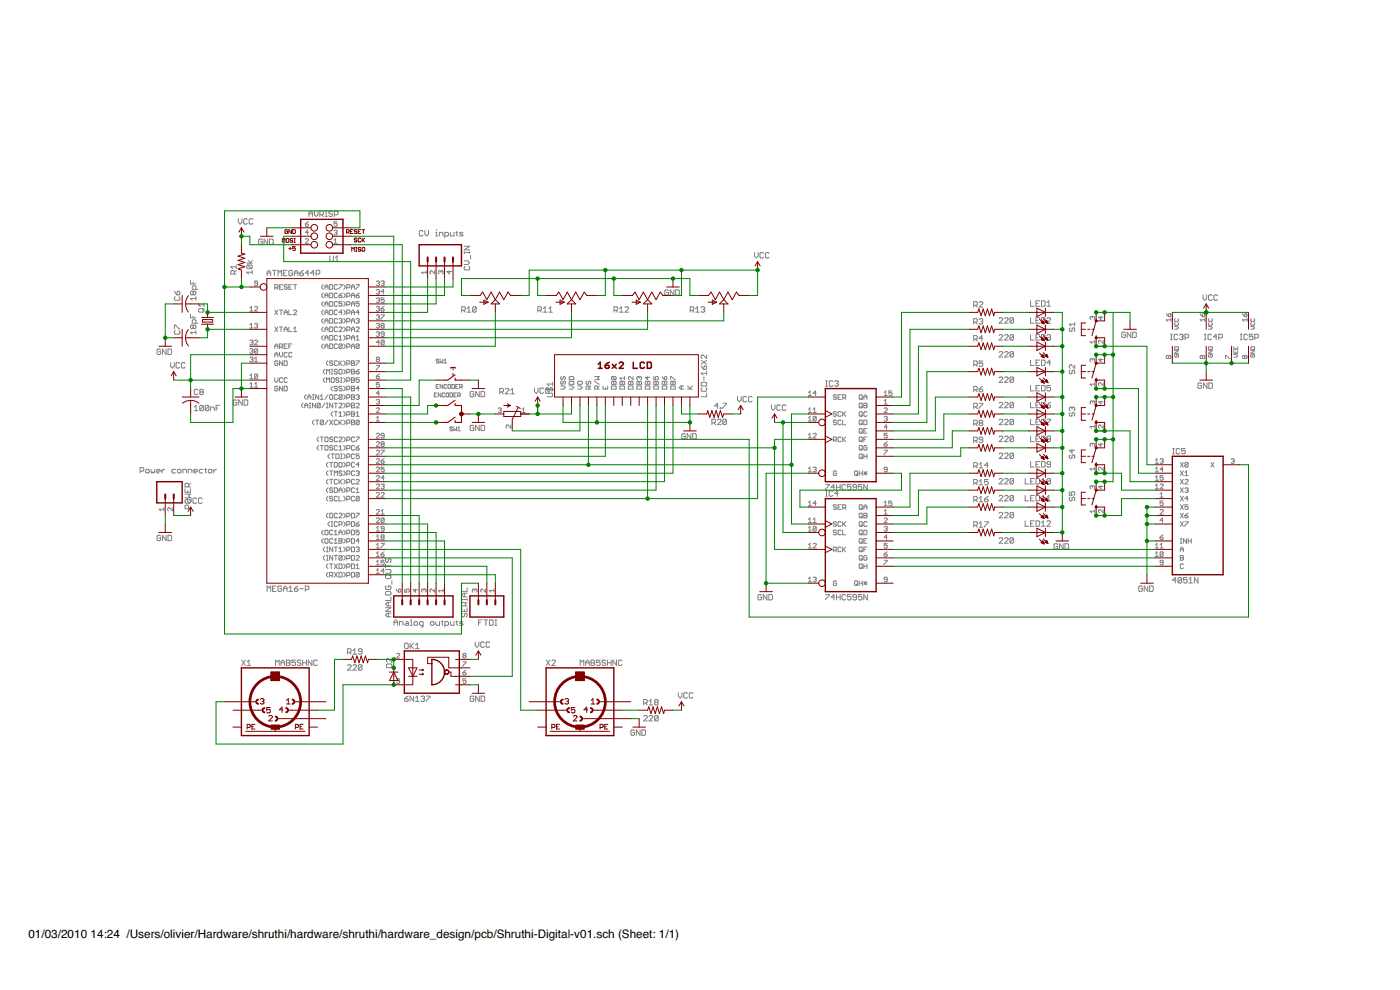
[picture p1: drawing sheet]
<svg xmlns="http://www.w3.org/2000/svg" width="420mm" height="297mm" viewBox="0 0 420 297" stroke-linecap="round" stroke-linejoin="round" font-family="sans-serif">
<defs><g id="words">
<g font-size="3.5">
<text x="8.5" y="281.5">01/03/2010</text>
<text x="27.2" y="281.5">14:24 /Users/olivier/Hardware/shruthi/hardware/shruthi/hardware_design/pcb/Shruthi-Digital-v01.sch (Sheet: 1/1)</text>
</g>
</g></defs>
<g fill="#808080" stroke="#808080" stroke-width=".3">
<path d="M126.7 69.2l.3 .2z"/>
<path d="M126.1 69.2h.6z"/>
<path d="M126.1 69.2l-.2 .2z"/>
<path d="M125.9 69.4v1.1z"/>
<path d="M125.9 70.5l.2 .3z"/>
<path d="M126.1 70.8h.6z"/>
<path d="M126.7 70.8l.3-.3z"/>
<path d="M127.5 69.2v1.1z"/>
<path d="M127.5 70.3l.5 .5z"/>
<path d="M128 70.8l.6-.5z"/>
<path d="M128.6 69.2v1.1z"/>
<path d="M130.8 69.7h.2z"/>
<path d="M131 69.7v1.1z"/>
<path d="M130.8 70.8h.5z"/>
<path d="M131 68.9v.3z"/>
<path d="M131.9 69.7v1.1z"/>
<path d="M131.9 69.7h.8z"/>
<path d="M132.7 69.7l.2 .3z"/>
<path d="M132.9 70v.8z"/>
<path d="M133.5 69.7v1.7z"/>
<path d="M133.5 69.7h.8z"/>
<path d="M134.3 69.7l.3 .3z"/>
<path d="M134.6 70v.5z"/>
<path d="M134.6 70.5l-.3 .3z"/>
<path d="M133.5 70.8h.8z"/>
<path d="M135.1 69.7v.8z"/>
<path d="M135.1 70.5l.3 .3z"/>
<path d="M135.4 70.8h.8z"/>
<path d="M136.2 69.7v1.1z"/>
<path d="M137.1 69.4v1.1z"/>
<path d="M137.1 70.5l.2 .3z"/>
<path d="M136.8 69.7h.5z"/>
<path d="M137.9 70.8h.8z"/>
<path d="M138.7 70.8l.3-.3z"/>
<path d="M138.7 70.3l.3 .2z"/>
<path d="M138.1 70.3h.6z"/>
<path d="M137.9 70l.2 .3z"/>
<path d="M138.1 69.7l-.2 .3z"/>
<path d="M138.1 69.7h.9z"/>
<path d="M42.1 140.3v1.6z"/>
<path d="M42.1 140.3h.8z"/>
<path d="M42.9 140.3l.2 .2z"/>
<path d="M43.1 140.5v.6z"/>
<path d="M42.9 141.4l.2-.3z"/>
<path d="M42.1 141.4h.8z"/>
<path d="M44 141.9h.5z"/>
<path d="M44.8 141.6l-.3 .3z"/>
<path d="M44.8 141.1v.5z"/>
<path d="M44.5 140.8l.3 .3z"/>
<path d="M44 140.8h.5z"/>
<path d="M44 140.8l-.3 .3z"/>
<path d="M43.7 141.1v.5z"/>
<path d="M43.7 141.6l.3 .3z"/>
<path d="M45.3 140.8v.8z"/>
<path d="M45.3 141.6l.3 .3z"/>
<path d="M45.6 141.9l.3-.3z"/>
<path d="M45.9 141.6l.2 .3z"/>
<path d="M46.1 141.9l.3-.3z"/>
<path d="M46.4 140.8v.8z"/>
<path d="M47.2 141.9h.6z"/>
<path d="M47 141.6l.2 .3z"/>
<path d="M47 141.1v.5z"/>
<path d="M47.2 140.8l-.2 .3z"/>
<path d="M47.2 140.8h.6z"/>
<path d="M47.8 140.8l.2 .3z"/>
<path d="M48 141.1v.3z"/>
<path d="M47 141.4h1z"/>
<path d="M48.6 140.8v1.1z"/>
<path d="M48.6 141.4l.5-.6z"/>
<path d="M49.1 140.8h.3z"/>
<path d="M51.9 140.8h.8z"/>
<path d="M51.9 140.8l-.3 .3z"/>
<path d="M51.6 141.1v.5z"/>
<path d="M51.6 141.6l.3 .3z"/>
<path d="M51.9 141.9h.8z"/>
<path d="M53.5 141.9h.6z"/>
<path d="M54.1 141.9l.2-.3z"/>
<path d="M54.3 141.1v.5z"/>
<path d="M54.1 140.8l.2 .3z"/>
<path d="M53.5 140.8h.6z"/>
<path d="M53.5 140.8l-.3 .3z"/>
<path d="M53.2 141.1v.5z"/>
<path d="M53.2 141.6l.3 .3z"/>
<path d="M54.9 140.8v1.1z"/>
<path d="M54.9 140.8h.8z"/>
<path d="M55.7 140.8l.3 .3z"/>
<path d="M56 141.1v.8z"/>
<path d="M56.5 140.8v1.1z"/>
<path d="M56.5 140.8h.8z"/>
<path d="M57.3 140.8l.3 .3z"/>
<path d="M57.6 141.1v.8z"/>
<path d="M58.4 141.9h.6z"/>
<path d="M58.1 141.6l.3 .3z"/>
<path d="M58.1 141.1v.5z"/>
<path d="M58.1 141.1l.3-.3z"/>
<path d="M58.4 140.8h.6z"/>
<path d="M59 140.8l.2 .3z"/>
<path d="M59.2 141.1v.3z"/>
<path d="M58.1 141.4h1.1z"/>
<path d="M60 140.8h.9z"/>
<path d="M60 140.8l-.2 .3z"/>
<path d="M59.8 141.1v.5z"/>
<path d="M59.8 141.6l.2 .3z"/>
<path d="M60 141.9h.9z"/>
<path d="M61.7 140.5v1.1z"/>
<path d="M61.7 141.6l.3 .3z"/>
<path d="M61.4 140.8h.6z"/>
<path d="M62.8 141.9h.5z"/>
<path d="M63.6 141.6l-.3 .3z"/>
<path d="M63.6 141.1v.5z"/>
<path d="M63.3 140.8l.3 .3z"/>
<path d="M62.8 140.8h.5z"/>
<path d="M62.8 140.8l-.3 .3z"/>
<path d="M62.5 141.1v.5z"/>
<path d="M62.5 141.6l.3 .3z"/>
<path d="M64.2 140.8v1.1z"/>
<path d="M64.2 141.4l.5-.6z"/>
<path d="M64.7 140.8h.3z"/>
<path d="M118.2 186.5v1.1z"/>
<path d="M118.2 186.5l.6-.5z"/>
<path d="M118.8 186l.5 .5z"/>
<path d="M119.3 186.5v1.1z"/>
<path d="M118.2 186.8h1.1z"/>
<path d="M119.9 186.5v1.1z"/>
<path d="M119.9 186.5h.8z"/>
<path d="M120.7 186.5l.3 .3z"/>
<path d="M121 186.8v.8z"/>
<path d="M121.8 186.5h.5z"/>
<path d="M122.3 186.5l.3 .3z"/>
<path d="M122.6 186.8v.8z"/>
<path d="M121.8 187.6h.8z"/>
<path d="M121.5 187.3l.3 .3z"/>
<path d="M121.8 187.1l-.3 .2z"/>
<path d="M121.8 187.1h.8z"/>
<path d="M123.1 186h.3z"/>
<path d="M123.4 186v1.6z"/>
<path d="M123.1 187.6h.6z"/>
<path d="M124.5 187.6h.6z"/>
<path d="M125.1 187.6l.2-.3z"/>
<path d="M125.3 186.8v.5z"/>
<path d="M125.1 186.5l.2 .3z"/>
<path d="M124.5 186.5h.6z"/>
<path d="M124.5 186.5l-.3 .3z"/>
<path d="M124.2 186.8v.5z"/>
<path d="M124.2 187.3l.3 .3z"/>
<path d="M126.4 188.2h.3z"/>
<path d="M126.7 188.2l.3-.3z"/>
<path d="M127 186.5v1.4z"/>
<path d="M126.2 186.5h.8z"/>
<path d="M125.9 186.8l.3-.3z"/>
<path d="M125.9 186.8v.5z"/>
<path d="M125.9 187.3l.3 .3z"/>
<path d="M126.2 187.6h.8z"/>
<path d="M129.4 187.6h.6z"/>
<path d="M130 187.6l.2-.3z"/>
<path d="M130.2 186.8v.5z"/>
<path d="M130 186.5l.2 .3z"/>
<path d="M129.4 186.5h.6z"/>
<path d="M129.4 186.5l-.2 .3z"/>
<path d="M129.2 186.8v.5z"/>
<path d="M129.2 187.3l.2 .3z"/>
<path d="M130.8 186.5v.8z"/>
<path d="M130.8 187.3l.3 .3z"/>
<path d="M131.1 187.6h.8z"/>
<path d="M131.9 186.5v1.1z"/>
<path d="M132.7 186.3v1z"/>
<path d="M132.7 187.3l.3 .3z"/>
<path d="M132.4 186.5h.6z"/>
<path d="M133.5 186.5v1.7z"/>
<path d="M133.5 186.5h.8z"/>
<path d="M134.3 186.5l.3 .3z"/>
<path d="M134.6 186.8v.5z"/>
<path d="M134.6 187.3l-.3 .3z"/>
<path d="M133.5 187.6h.8z"/>
<path d="M135.2 186.5v.8z"/>
<path d="M135.2 187.3l.2 .3z"/>
<path d="M135.4 187.6h.8z"/>
<path d="M136.2 186.5v1.1z"/>
<path d="M137.1 186.3v1z"/>
<path d="M137.1 187.3l.3 .3z"/>
<path d="M136.8 186.5h.6z"/>
<path d="M137.9 187.6h.8z"/>
<path d="M139 187.3l-.3 .3z"/>
<path d="M138.7 187.1l.3 .2z"/>
<path d="M138.2 187.1h.5z"/>
<path d="M137.9 186.8l.3 .3z"/>
<path d="M137.9 186.8l.3-.3z"/>
<path d="M138.2 186.5h.8z"/>
<path d="M143.6 186v1.6z"/>
<path d="M143.6 186h1.1z"/>
<path d="M143.6 186.8h.6z"/>
<path d="M145.8 186v1.6z"/>
<path d="M145.3 186h1.1z"/>
<path d="M146.9 186v1.6z"/>
<path d="M146.9 187.6h.8z"/>
<path d="M147.7 187.6l.3-.3z"/>
<path d="M148 186.3v1z"/>
<path d="M147.7 186l.3 .3z"/>
<path d="M146.9 186h.8z"/>
<path d="M148.5 187.6h.6z"/>
<path d="M148.8 186v1.6z"/>
<path d="M148.5 186h.6z"/>
<path d="M92.7 63.9v1.1z"/>
<path d="M92.7 63.9l.6-.6z"/>
<path d="M93.3 63.3l.5 .6z"/>
<path d="M93.8 63.9v1.1z"/>
<path d="M92.7 64.2h1.1z"/>
<path d="M94.4 63.3v1.1z"/>
<path d="M94.4 64.4l.5 .6z"/>
<path d="M94.9 65l.5-.6z"/>
<path d="M95.4 63.3v1.1z"/>
<path d="M96 63.3v1.7z"/>
<path d="M96 63.3h.8z"/>
<path d="M96.8 63.3l.3 .3z"/>
<path d="M97.1 63.6v.6z"/>
<path d="M97.1 64.2l-.3 .2z"/>
<path d="M96 64.4h.8z"/>
<path d="M96.5 64.4l.6 .6z"/>
<path d="M97.6 65h.6z"/>
<path d="M97.9 63.3v1.7z"/>
<path d="M97.6 63.3h.6z"/>
<path d="M99.5 63.3l.3 .3z"/>
<path d="M99 63.3h.5z"/>
<path d="M99 63.3l-.3 .3z"/>
<path d="M98.7 63.6v.3z"/>
<path d="M98.7 63.9l.3 .3z"/>
<path d="M99 64.2h.5z"/>
<path d="M99.5 64.2l.3 .2z"/>
<path d="M99.8 64.4v.3z"/>
<path d="M99.8 64.7l-.3 .3z"/>
<path d="M99 65h.5z"/>
<path d="M98.7 64.7l.3 .3z"/>
<path d="M100.4 63.3v1.7z"/>
<path d="M100.4 63.3h.8z"/>
<path d="M101.2 63.3l.2 .3z"/>
<path d="M101.4 63.6v.6z"/>
<path d="M101.4 64.2l-.2 .2z"/>
<path d="M100.4 64.4h.8z"/>
<path d="M80.2 175.8v1.7z"/>
<path d="M80.2 175.8l.5 .6z"/>
<path d="M80.7 176.4l.5-.6z"/>
<path d="M81.2 175.8v1.7z"/>
<path d="M81.8 175.8h1.1z"/>
<path d="M81.8 175.8v1.7z"/>
<path d="M81.8 177.5h1.1z"/>
<path d="M81.8 176.6h.5z"/>
<path d="M84.2 175.8l.3 .3z"/>
<path d="M83.7 175.8h.5z"/>
<path d="M83.7 175.8l-.3 .3z"/>
<path d="M83.4 176.1v1.1z"/>
<path d="M83.4 177.2l.3 .3z"/>
<path d="M83.7 177.5h.5z"/>
<path d="M84.2 177.5l.3-.3z"/>
<path d="M84.5 176.6v.6z"/>
<path d="M84 176.6h.5z"/>
<path d="M85.1 176.4v1.1z"/>
<path d="M85.6 175.8l-.5 .6z"/>
<path d="M85.6 175.8l.5 .6z"/>
<path d="M86.1 176.4v1.1z"/>
<path d="M85.1 176.6h1z"/>
<path d="M87.2 175.8l-.5 .6z"/>
<path d="M87.2 175.8v1.7z"/>
<path d="M86.7 177.5h1.1z"/>
<path d="M88.9 176.1l.5-.3z"/>
<path d="M88.3 176.6l.6-.5z"/>
<path d="M88.3 176.6v.6z"/>
<path d="M88.3 177.2l.3 .3z"/>
<path d="M88.6 177.5h.6z"/>
<path d="M89.2 177.5l.2-.3z"/>
<path d="M89.4 176.9v.3z"/>
<path d="M89.2 176.6l.2 .3z"/>
<path d="M88.3 176.6h.9z"/>
<path d="M90 176.6h1.1z"/>
<path d="M91.6 175.8v1.7z"/>
<path d="M91.6 175.8h.8z"/>
<path d="M92.4 175.8l.3 .3z"/>
<path d="M92.7 176.1v.5z"/>
<path d="M92.7 176.6l-.3 .3z"/>
<path d="M91.6 176.9h.8z"/>
<path d="M74.1 81.7l.5 .5z"/>
<path d="M74.1 81.7h1.6z"/>
<path d="M75.7 81.2v1z"/>
<path d="M74.3 80.6h1.1z"/>
<path d="M74.1 80.3l.2 .3z"/>
<path d="M74.1 79.8v.5z"/>
<path d="M74.3 79.5l-.2 .3z"/>
<path d="M74.3 79.5h1.1z"/>
<path d="M75.4 79.5l.3 .3z"/>
<path d="M75.7 79.8v.5z"/>
<path d="M75.7 80.3l-.3 .3z"/>
<path d="M74.3 79.5l1.1 1.1z"/>
<path d="M74.1 79h1.6z"/>
<path d="M75.7 78.1l-.6 .9z"/>
<path d="M74.6 78.1l.5 .9z"/>
<path d="M71.5 65.6v1.1z"/>
<path d="M71.5 66.7l.6 .5z"/>
<path d="M72.6 66.7l-.5 .5z"/>
<path d="M72.6 65.6v1.1z"/>
<path d="M74 65.6l.2 .3z"/>
<path d="M73.4 65.6h.6z"/>
<path d="M73.4 65.6l-.2 .3z"/>
<path d="M73.2 65.9v1.1z"/>
<path d="M73.2 67l.2 .2z"/>
<path d="M73.4 67.2h.6z"/>
<path d="M74 67.2l.2-.2z"/>
<path d="M75.6 65.6l.3 .3z"/>
<path d="M75.1 65.6h.5z"/>
<path d="M75.1 65.6l-.3 .3z"/>
<path d="M74.8 65.9v1.1z"/>
<path d="M74.8 67l.3 .2z"/>
<path d="M75.1 67.2h.5z"/>
<path d="M75.6 67.2l.3-.2z"/>
<path d="M78.4 71.7l.3 .3z"/>
<path d="M77.9 71.7h.5z"/>
<path d="M77.9 71.7l-.3 .3z"/>
<path d="M77.6 72v1.1z"/>
<path d="M77.6 73.1l.3 .2z"/>
<path d="M77.9 73.3h.5z"/>
<path d="M78.4 73.3l.3-.2z"/>
<path d="M78.7 72.5v.6z"/>
<path d="M78.1 72.5h.6z"/>
<path d="M79.2 71.7v1.6z"/>
<path d="M79.2 71.7l1.1 1.6z"/>
<path d="M80.3 71.7v1.6z"/>
<path d="M80.9 71.7v1.6z"/>
<path d="M80.9 73.3h.8z"/>
<path d="M81.7 73.3l.3-.2z"/>
<path d="M82 72v1.1z"/>
<path d="M81.7 71.7l.3 .3z"/>
<path d="M80.9 71.7h.8z"/>
<path d="M226.4 75.8v1.1z"/>
<path d="M226.4 76.9l.6 .5z"/>
<path d="M227.5 76.9l-.5 .5z"/>
<path d="M227.5 75.8v1.1z"/>
<path d="M228.9 75.8l.3 .3z"/>
<path d="M228.3 75.8h.6z"/>
<path d="M228.3 75.8l-.2 .3z"/>
<path d="M228.1 76.1v1z"/>
<path d="M228.1 77.1l.2 .3z"/>
<path d="M228.3 77.4h.6z"/>
<path d="M229.2 77.1l-.3 .3z"/>
<path d="M230.5 75.8l.3 .3z"/>
<path d="M230 75.8h.5z"/>
<path d="M230 75.8l-.3 .3z"/>
<path d="M229.7 76.1v1z"/>
<path d="M229.7 77.1l.3 .3z"/>
<path d="M230 77.4h.5z"/>
<path d="M230.5 77.4l.3-.3z"/>
<path d="M200.3 87l.3 .2z"/>
<path d="M199.8 87h.5z"/>
<path d="M199.8 87l-.3 .2z"/>
<path d="M199.5 87.2v1.1z"/>
<path d="M199.5 88.3l.3 .3z"/>
<path d="M199.8 88.6h.5z"/>
<path d="M200.6 88.3l-.3 .3z"/>
<path d="M200.6 87.8v.5z"/>
<path d="M200.1 87.8h.5z"/>
<path d="M201.1 87v1.6z"/>
<path d="M201.1 87l1.1 1.6z"/>
<path d="M202.2 87v1.6z"/>
<path d="M202.8 87v1.6z"/>
<path d="M202.8 88.6h.8z"/>
<path d="M203.6 88.6l.3-.3z"/>
<path d="M203.9 87.2v1.1z"/>
<path d="M203.6 87l.3 .2z"/>
<path d="M202.8 87h.8z"/>
<path d="M47.9 160.6l.3 .3z"/>
<path d="M47.4 160.6h.5z"/>
<path d="M47.4 160.6l-.3 .3z"/>
<path d="M47.1 160.9v1z"/>
<path d="M47.1 161.9l.3 .3z"/>
<path d="M47.4 162.2h.5z"/>
<path d="M47.9 162.2l.3-.3z"/>
<path d="M48.2 161.4v.5z"/>
<path d="M47.7 161.4h.5z"/>
<path d="M48.8 160.6v1.6z"/>
<path d="M48.8 160.6l1 1.6z"/>
<path d="M49.8 160.6v1.6z"/>
<path d="M50.4 160.6v1.6z"/>
<path d="M50.4 162.2h.8z"/>
<path d="M51.2 162.2l.3-.3z"/>
<path d="M51.5 160.9v1z"/>
<path d="M51.2 160.6l.3 .3z"/>
<path d="M50.4 160.6h.8z"/>
<path d="M56.3 149.4v1.1z"/>
<path d="M56.3 150.5l.5 .5z"/>
<path d="M56.8 151l.6-.5z"/>
<path d="M57.4 149.4v1.1z"/>
<path d="M58.7 149.4l.3 .3z"/>
<path d="M58.2 149.4h.5z"/>
<path d="M58.2 149.4l-.3 .3z"/>
<path d="M57.9 149.7v1.1z"/>
<path d="M57.9 150.8l.3 .2z"/>
<path d="M58.2 151h.5z"/>
<path d="M59 150.8l-.3 .2z"/>
<path d="M60.4 149.4l.2 .3z"/>
<path d="M59.8 149.4h.6z"/>
<path d="M59.8 149.4l-.3 .3z"/>
<path d="M59.5 149.7v1.1z"/>
<path d="M59.5 150.8l.3 .2z"/>
<path d="M59.8 151h.6z"/>
<path d="M60.4 151l.2-.2z"/>
<path d="M247.8 145.4h1.1z"/>
<path d="M248.9 145.4v.2z"/>
<path d="M248.9 145.6l-1.1 1.1z"/>
<path d="M247.8 146.7v.3z"/>
<path d="M250.2 145.4v1.6z"/>
<path d="M250.2 145.4l-.8 .8z"/>
<path d="M249.4 146.2h1.1z"/>
<path d="M251 145.4v1.6z"/>
<path d="M251 146.2h1.1z"/>
<path d="M252.1 145.4v1.6z"/>
<path d="M253.5 145.4l.3 .2z"/>
<path d="M253 145.4h.5z"/>
<path d="M253 145.4l-.3 .2z"/>
<path d="M252.7 145.6v1.1z"/>
<path d="M252.7 146.7l.3 .3z"/>
<path d="M253 147h.5z"/>
<path d="M253.5 147l.3-.3z"/>
<path d="M254.3 145.4h1.1z"/>
<path d="M254.3 145.4v.8z"/>
<path d="M254.3 146.2l.6-.3z"/>
<path d="M254.9 145.9h.2z"/>
<path d="M255.1 145.9l.3 .3z"/>
<path d="M255.4 146.2v.5z"/>
<path d="M255.4 146.7l-.3 .3z"/>
<path d="M254.6 147h.5z"/>
<path d="M254.3 146.7l.3 .3z"/>
<path d="M255.9 146.7l.3 .3z"/>
<path d="M256.2 147h.6z"/>
<path d="M257 146.7l-.2 .3z"/>
<path d="M257 145.6v1.1z"/>
<path d="M256.8 145.4l.2 .2z"/>
<path d="M256.2 145.4h.6z"/>
<path d="M256.2 145.4l-.3 .2z"/>
<path d="M255.9 145.6v.3z"/>
<path d="M255.9 145.9l.3 .3z"/>
<path d="M256.2 146.2h.8z"/>
<path d="M257.6 145.4h1.1z"/>
<path d="M257.6 145.4v.8z"/>
<path d="M257.6 146.2l.5-.3z"/>
<path d="M258.1 145.9h.3z"/>
<path d="M258.4 145.9l.3 .3z"/>
<path d="M258.7 146.2v.5z"/>
<path d="M258.7 146.7l-.3 .3z"/>
<path d="M257.9 147h.5z"/>
<path d="M257.6 146.7l.3 .3z"/>
<path d="M259.2 145.4v1.6z"/>
<path d="M259.2 145.4l1.1 1.6z"/>
<path d="M260.3 145.4v1.6z"/>
<path d="M247.8 178.4h1.1z"/>
<path d="M248.9 178.4v.2z"/>
<path d="M248.9 178.6l-1.1 1.1z"/>
<path d="M247.8 179.7v.3z"/>
<path d="M250.2 178.4v1.6z"/>
<path d="M249.4 179.2l.8-.8z"/>
<path d="M249.4 179.2h1.1z"/>
<path d="M251 178.4v1.6z"/>
<path d="M251 179.2h1.1z"/>
<path d="M252.1 178.4v1.6z"/>
<path d="M253.5 178.4l.3 .2z"/>
<path d="M253 178.4h.5z"/>
<path d="M253 178.4l-.3 .2z"/>
<path d="M252.7 178.6v1.1z"/>
<path d="M252.7 179.7l.3 .3z"/>
<path d="M253 180h.5z"/>
<path d="M253.5 180l.3-.3z"/>
<path d="M254.3 178.4h1.1z"/>
<path d="M254.3 178.4v.8z"/>
<path d="M254.3 179.2l.6-.3z"/>
<path d="M254.9 178.9h.2z"/>
<path d="M255.1 178.9l.3 .3z"/>
<path d="M255.4 179.2v.5z"/>
<path d="M255.4 179.7l-.3 .3z"/>
<path d="M254.6 180h.5z"/>
<path d="M254.3 179.7l.3 .3z"/>
<path d="M255.9 179.7l.3 .3z"/>
<path d="M256.2 180h.6z"/>
<path d="M257 179.7l-.2 .3z"/>
<path d="M257 178.6v1.1z"/>
<path d="M256.8 178.4l.2 .2z"/>
<path d="M256.2 178.4h.6z"/>
<path d="M256.2 178.4l-.3 .2z"/>
<path d="M255.9 178.6v.3z"/>
<path d="M255.9 178.9l.3 .3z"/>
<path d="M256.2 179.2h.8z"/>
<path d="M257.6 178.4h1.1z"/>
<path d="M257.6 178.4v.8z"/>
<path d="M257.6 179.2l.5-.3z"/>
<path d="M258.1 178.9h.3z"/>
<path d="M258.4 178.9l.3 .3z"/>
<path d="M258.7 179.2v.5z"/>
<path d="M258.7 179.7l-.3 .3z"/>
<path d="M257.9 180h.5z"/>
<path d="M257.6 179.7l.3 .3z"/>
<path d="M259.2 178.4v1.6z"/>
<path d="M259.2 178.4l1.1 1.6z"/>
<path d="M260.3 178.4v1.6z"/>
<path d="M231.5 121.5v1.1z"/>
<path d="M231.5 122.6l.6 .5z"/>
<path d="M232.6 122.6l-.5 .5z"/>
<path d="M232.6 121.5v1.1z"/>
<path d="M234 121.5l.2 .3z"/>
<path d="M233.4 121.5h.6z"/>
<path d="M233.2 121.8l.2-.3z"/>
<path d="M233.2 121.8v1.1z"/>
<path d="M233.2 122.9l.2 .2z"/>
<path d="M233.4 123.1h.6z"/>
<path d="M234.2 122.9l-.2 .2z"/>
<path d="M235.6 121.5l.3 .3z"/>
<path d="M235.1 121.5h.5z"/>
<path d="M235.1 121.5l-.3 .3z"/>
<path d="M234.8 121.8v1.1z"/>
<path d="M234.8 122.9l.3 .2z"/>
<path d="M235.1 123.1h.5z"/>
<path d="M235.6 123.1l.3-.2z"/>
<path d="M228.3 178.4l.2 .2z"/>
<path d="M227.7 178.4h.6z"/>
<path d="M227.7 178.4l-.2 .2z"/>
<path d="M227.5 178.6v1.1z"/>
<path d="M227.5 179.7l.2 .3z"/>
<path d="M227.7 180h.6z"/>
<path d="M228.3 180l.2-.3z"/>
<path d="M228.5 179.2v.5z"/>
<path d="M228 179.2h.5z"/>
<path d="M229.1 178.4v1.6z"/>
<path d="M229.1 178.4l1.1 1.6z"/>
<path d="M230.2 178.4v1.6z"/>
<path d="M230.7 178.4v1.6z"/>
<path d="M230.7 180h.8z"/>
<path d="M231.5 180l.3-.3z"/>
<path d="M231.8 178.6v1.1z"/>
<path d="M231.5 178.4l.3 .2z"/>
<path d="M230.7 178.4h.8z"/>
<path d="M299.8 97h1.1z"/>
<path d="M299.8 97l1.1-1.1z"/>
<path d="M300.9 95.6v.3z"/>
<path d="M300.7 95.3l.2 .3z"/>
<path d="M300.1 95.3h.6z"/>
<path d="M300.1 95.3l-.3 .3z"/>
<path d="M301.5 97h1.1z"/>
<path d="M301.5 97l1.1-1.1z"/>
<path d="M302.6 95.6v.3z"/>
<path d="M302.3 95.3l.3 .3z"/>
<path d="M301.8 95.3h.5z"/>
<path d="M301.8 95.3l-.3 .3z"/>
<path d="M303.1 95.6v1.1z"/>
<path d="M303.1 95.6l.3-.3z"/>
<path d="M303.4 95.3h.5z"/>
<path d="M303.9 95.3l.3 .3z"/>
<path d="M304.2 95.6v1.1z"/>
<path d="M304.2 96.7l-.3 .3z"/>
<path d="M303.4 97h.5z"/>
<path d="M303.1 96.7l.3 .3z"/>
<path d="M303.1 96.7l1.1-1.1z"/>
<path d="M299.8 102h1.1z"/>
<path d="M300.9 100.9l-1.1 1.1z"/>
<path d="M300.9 100.7v.2z"/>
<path d="M300.7 100.4l.2 .3z"/>
<path d="M300.1 100.4h.6z"/>
<path d="M300.1 100.4l-.3 .3z"/>
<path d="M301.5 102h1.1z"/>
<path d="M302.6 100.9l-1.1 1.1z"/>
<path d="M302.6 100.7v.2z"/>
<path d="M302.3 100.4l.3 .3z"/>
<path d="M301.8 100.4h.5z"/>
<path d="M301.8 100.4l-.3 .3z"/>
<path d="M303.1 100.7v1.1z"/>
<path d="M303.1 100.7l.3-.3z"/>
<path d="M303.4 100.4h.5z"/>
<path d="M303.9 100.4l.3 .3z"/>
<path d="M304.2 100.7v1.1z"/>
<path d="M304.2 101.8l-.3 .2z"/>
<path d="M303.4 102h.5z"/>
<path d="M303.1 101.8l.3 .2z"/>
<path d="M303.1 101.8l1.1-1.1z"/>
<path d="M299.8 107.1h1.1z"/>
<path d="M300.9 106l-1.1 1.1z"/>
<path d="M300.9 105.8v.2z"/>
<path d="M300.7 105.5l.2 .3z"/>
<path d="M300.1 105.5h.6z"/>
<path d="M300.1 105.5l-.3 .3z"/>
<path d="M301.5 107.1h1.1z"/>
<path d="M302.6 106l-1.1 1.1z"/>
<path d="M302.6 105.8v.2z"/>
<path d="M302.3 105.5l.3 .3z"/>
<path d="M301.8 105.5h.5z"/>
<path d="M301.8 105.5l-.3 .3z"/>
<path d="M303.1 105.8v1z"/>
<path d="M303.1 105.8l.3-.3z"/>
<path d="M303.4 105.5h.5z"/>
<path d="M303.9 105.5l.3 .3z"/>
<path d="M304.2 105.8v1z"/>
<path d="M304.2 106.8l-.3 .3z"/>
<path d="M303.4 107.1h.5z"/>
<path d="M303.1 106.8l.3 .3z"/>
<path d="M303.1 106.8l1.1-1z"/>
<path d="M299.8 114.7h1.1z"/>
<path d="M300.9 113.6l-1.1 1.1z"/>
<path d="M300.9 113.4v.2z"/>
<path d="M300.7 113.1l.2 .3z"/>
<path d="M300.1 113.1h.6z"/>
<path d="M300.1 113.1l-.3 .3z"/>
<path d="M301.5 114.7h1.1z"/>
<path d="M302.6 113.6l-1.1 1.1z"/>
<path d="M302.6 113.4v.2z"/>
<path d="M302.3 113.1l.3 .3z"/>
<path d="M301.8 113.1h.5z"/>
<path d="M301.8 113.1l-.3 .3z"/>
<path d="M303.1 113.4v1.1z"/>
<path d="M303.1 113.4l.3-.3z"/>
<path d="M303.4 113.1h.5z"/>
<path d="M303.9 113.1l.3 .3z"/>
<path d="M304.2 113.4v1.1z"/>
<path d="M304.2 114.5l-.3 .2z"/>
<path d="M303.4 114.7h.5z"/>
<path d="M303.1 114.5l.3 .2z"/>
<path d="M303.1 114.5l1.1-1.1z"/>
<path d="M299.8 122.3h1.1z"/>
<path d="M299.8 122.3l1.1-1z"/>
<path d="M300.9 121v.3z"/>
<path d="M300.7 120.7l.2 .3z"/>
<path d="M300.1 120.7h.6z"/>
<path d="M300.1 120.7l-.3 .3z"/>
<path d="M301.5 122.3h1.1z"/>
<path d="M301.5 122.3l1.1-1z"/>
<path d="M302.6 121v.3z"/>
<path d="M302.3 120.7l.3 .3z"/>
<path d="M301.8 120.7h.5z"/>
<path d="M301.5 121l.3-.3z"/>
<path d="M303.1 121v1.1z"/>
<path d="M303.1 121l.3-.3z"/>
<path d="M303.4 120.7h.5z"/>
<path d="M303.9 120.7l.3 .3z"/>
<path d="M304.2 121v1.1z"/>
<path d="M303.9 122.3l.3-.2z"/>
<path d="M303.4 122.3h.5z"/>
<path d="M303.1 122.1l.3 .2z"/>
<path d="M304.2 121l-1.1 1.1z"/>
<path d="M299.8 127.4h1.1z"/>
<path d="M299.8 127.4l1.1-1.1z"/>
<path d="M300.9 126.1v.2z"/>
<path d="M300.7 125.8l.2 .3z"/>
<path d="M300.1 125.8h.6z"/>
<path d="M300.1 125.8l-.3 .3z"/>
<path d="M301.5 127.4h1.1z"/>
<path d="M301.5 127.4l1.1-1.1z"/>
<path d="M302.6 126.1v.2z"/>
<path d="M302.3 125.8l.3 .3z"/>
<path d="M301.8 125.8h.5z"/>
<path d="M301.5 126.1l.3-.3z"/>
<path d="M303.1 126.1v1.1z"/>
<path d="M303.1 126.1l.3-.3z"/>
<path d="M303.4 125.8h.5z"/>
<path d="M303.9 125.8l.3 .3z"/>
<path d="M304.2 126.1v1.1z"/>
<path d="M303.9 127.4l.3-.2z"/>
<path d="M303.4 127.4h.5z"/>
<path d="M303.1 127.2l.3 .2z"/>
<path d="M304.2 126.1l-1.1 1.1z"/>
<path d="M299.8 132.5h1.1z"/>
<path d="M299.8 132.5l1.1-1.1z"/>
<path d="M300.9 131.1v.3z"/>
<path d="M300.7 130.9l.2 .2z"/>
<path d="M300.1 130.9h.6z"/>
<path d="M300.1 130.9l-.3 .2z"/>
<path d="M301.5 132.5h1.1z"/>
<path d="M301.5 132.5l1.1-1.1z"/>
<path d="M302.6 131.1v.3z"/>
<path d="M302.3 130.9l.3 .2z"/>
<path d="M301.8 130.9h.5z"/>
<path d="M301.8 130.9l-.3 .2z"/>
<path d="M303.1 131.1v1.1z"/>
<path d="M303.1 131.1l.3-.2z"/>
<path d="M303.4 130.9h.5z"/>
<path d="M303.9 130.9l.3 .2z"/>
<path d="M304.2 131.1v1.1z"/>
<path d="M303.9 132.5l.3-.3z"/>
<path d="M303.4 132.5h.5z"/>
<path d="M303.1 132.2l.3 .3z"/>
<path d="M304.2 131.1l-1.1 1.1z"/>
<path d="M299.8 137.6h1.1z"/>
<path d="M299.8 137.6l1.1-1.1z"/>
<path d="M300.9 136.2v.3z"/>
<path d="M300.7 136l.2 .2z"/>
<path d="M300.1 136h.6z"/>
<path d="M300.1 136l-.3 .2z"/>
<path d="M301.5 137.6h1.1z"/>
<path d="M301.5 137.6l1.1-1.1z"/>
<path d="M302.6 136.2v.3z"/>
<path d="M302.3 136l.3 .2z"/>
<path d="M301.8 136h.5z"/>
<path d="M301.8 136l-.3 .2z"/>
<path d="M303.1 136.2v1.1z"/>
<path d="M303.1 136.2l.3-.2z"/>
<path d="M303.4 136h.5z"/>
<path d="M303.9 136l.3 .2z"/>
<path d="M304.2 136.2v1.1z"/>
<path d="M304.2 137.3l-.3 .3z"/>
<path d="M303.4 137.6h.5z"/>
<path d="M303.1 137.3l.3 .3z"/>
<path d="M303.1 137.3l1.1-1.1z"/>
<path d="M299.8 145.2h1.1z"/>
<path d="M299.8 145.2l1.1-1.1z"/>
<path d="M300.9 143.8v.3z"/>
<path d="M300.7 143.6l.2 .2z"/>
<path d="M300.1 143.6h.6z"/>
<path d="M300.1 143.6l-.3 .2z"/>
<path d="M301.5 145.2h1.1z"/>
<path d="M301.5 145.2l1.1-1.1z"/>
<path d="M302.6 143.8v.3z"/>
<path d="M302.3 143.6l.3 .2z"/>
<path d="M301.8 143.6h.5z"/>
<path d="M301.8 143.6l-.3 .2z"/>
<path d="M303.1 143.8v1.1z"/>
<path d="M303.1 143.8l.3-.2z"/>
<path d="M303.4 143.6h.5z"/>
<path d="M303.9 143.6l.3 .2z"/>
<path d="M304.2 143.8v1.1z"/>
<path d="M304.2 144.9l-.3 .3z"/>
<path d="M303.4 145.2h.5z"/>
<path d="M303.1 144.9l.3 .3z"/>
<path d="M303.1 144.9l1.1-1.1z"/>
<path d="M299.8 150.3h1.1z"/>
<path d="M299.8 150.3l1.1-1.1z"/>
<path d="M300.9 148.9v.3z"/>
<path d="M300.7 148.7l.2 .2z"/>
<path d="M300.1 148.7h.6z"/>
<path d="M300.1 148.7l-.3 .2z"/>
<path d="M301.5 150.3h1.1z"/>
<path d="M301.5 150.3l1.1-1.1z"/>
<path d="M302.6 148.9v.3z"/>
<path d="M302.3 148.7l.3 .2z"/>
<path d="M301.8 148.7h.5z"/>
<path d="M301.8 148.7l-.3 .2z"/>
<path d="M303.1 148.9v1.1z"/>
<path d="M303.1 148.9l.3-.2z"/>
<path d="M303.4 148.7h.5z"/>
<path d="M303.9 148.7l.3 .2z"/>
<path d="M304.2 148.9v1.1z"/>
<path d="M304.2 150l-.3 .3z"/>
<path d="M303.4 150.3h.5z"/>
<path d="M303.1 150l.3 .3z"/>
<path d="M303.1 150l1.1-1.1z"/>
<path d="M299.8 155.4h1.1z"/>
<path d="M299.8 155.4l1.1-1.1z"/>
<path d="M300.9 154v.3z"/>
<path d="M300.7 153.7l.2 .3z"/>
<path d="M300.1 153.7h.6z"/>
<path d="M300.1 153.7l-.3 .3z"/>
<path d="M301.5 155.4h1.1z"/>
<path d="M301.5 155.4l1.1-1.1z"/>
<path d="M302.6 154v.3z"/>
<path d="M302.3 153.7l.3 .3z"/>
<path d="M301.8 153.7h.5z"/>
<path d="M301.8 153.7l-.3 .3z"/>
<path d="M303.1 154v1.1z"/>
<path d="M303.1 154l.3-.3z"/>
<path d="M303.4 153.7h.5z"/>
<path d="M303.9 153.7l.3 .3z"/>
<path d="M304.2 154v1.1z"/>
<path d="M304.2 155.1l-.3 .3z"/>
<path d="M303.4 155.4h.5z"/>
<path d="M303.1 155.1l.3 .3z"/>
<path d="M303.1 155.1l1.1-1.1z"/>
<path d="M299.8 163h1.1z"/>
<path d="M299.8 163l1.1-1.1z"/>
<path d="M300.9 161.6v.3z"/>
<path d="M300.7 161.4l.2 .2z"/>
<path d="M300.1 161.4h.6z"/>
<path d="M300.1 161.4l-.3 .2z"/>
<path d="M301.5 163h1.1z"/>
<path d="M301.5 163l1.1-1.1z"/>
<path d="M302.6 161.6v.3z"/>
<path d="M302.3 161.4l.3 .2z"/>
<path d="M301.8 161.4h.5z"/>
<path d="M301.8 161.4l-.3 .2z"/>
<path d="M303.1 161.6v1.1z"/>
<path d="M303.1 161.6l.3-.2z"/>
<path d="M303.4 161.4h.5z"/>
<path d="M303.9 161.4l.3 .2z"/>
<path d="M304.2 161.6v1.1z"/>
<path d="M304.2 162.7l-.3 .3z"/>
<path d="M303.4 163h.5z"/>
<path d="M303.1 162.7l.3 .3z"/>
<path d="M303.1 162.7l1.1-1.1z"/>
<path d="M317.2 163.1l.2 .3z"/>
<path d="M316.6 163.1h.6z"/>
<path d="M316.6 163.1l-.3 .3z"/>
<path d="M316.3 163.4v1.1z"/>
<path d="M316.3 164.5l.3 .3z"/>
<path d="M316.6 164.8h.6z"/>
<path d="M317.2 164.8l.2-.3z"/>
<path d="M317.4 164v.5z"/>
<path d="M316.9 164h.5z"/>
<path d="M318 163.1v1.7z"/>
<path d="M318 163.1l1.1 1.7z"/>
<path d="M319.1 163.1v1.7z"/>
<path d="M319.6 163.1v1.7z"/>
<path d="M319.6 164.8h.8z"/>
<path d="M320.7 164.5l-.3 .3z"/>
<path d="M320.7 163.4v1.1z"/>
<path d="M320.4 163.1l.3 .3z"/>
<path d="M319.6 163.1h.8z"/>
<path d="M352.7 173.3v1.6z"/>
<path d="M351.9 174.1l.8-.8z"/>
<path d="M351.9 174.1h1.1z"/>
<path d="M353.5 173.6v1z"/>
<path d="M353.8 173.3l-.3 .3z"/>
<path d="M353.8 173.3h.6z"/>
<path d="M354.4 173.3l.2 .3z"/>
<path d="M354.6 173.6v1z"/>
<path d="M354.6 174.6l-.2 .3z"/>
<path d="M353.8 174.9h.6z"/>
<path d="M353.5 174.6l.3 .3z"/>
<path d="M353.5 174.6l1.1-1z"/>
<path d="M355.2 173.3h1.1z"/>
<path d="M355.2 173.3v.8z"/>
<path d="M355.2 174.1l.5-.3z"/>
<path d="M355.7 173.8h.3z"/>
<path d="M356 173.8l.3 .3z"/>
<path d="M356.3 174.1v.5z"/>
<path d="M356.3 174.6l-.3 .3z"/>
<path d="M355.5 174.9h.5z"/>
<path d="M355.2 174.6l.3 .3z"/>
<path d="M357.4 173.3l-.6 .5z"/>
<path d="M357.4 173.3v1.6z"/>
<path d="M356.8 174.9h1.1z"/>
<path d="M358.5 173.3v1.6z"/>
<path d="M358.5 173.3l1 1.6z"/>
<path d="M359.5 173.3v1.6z"/>
<path d="M342.6 175.8l.2 .3z"/>
<path d="M342 175.8h.6z"/>
<path d="M342 175.8l-.3 .3z"/>
<path d="M341.7 176.1v1.1z"/>
<path d="M341.7 177.2l.3 .3z"/>
<path d="M342 177.5h.6z"/>
<path d="M342.6 177.5l.2-.3z"/>
<path d="M342.8 176.6v.6z"/>
<path d="M342.3 176.6h.5z"/>
<path d="M343.4 175.8v1.7z"/>
<path d="M343.4 175.8l1.1 1.7z"/>
<path d="M344.5 175.8v1.7z"/>
<path d="M345 175.8v1.7z"/>
<path d="M345 177.5h.8z"/>
<path d="M345.8 177.5l.3-.3z"/>
<path d="M346.1 176.1v1.1z"/>
<path d="M345.8 175.8l.3 .3z"/>
<path d="M345 175.8h.8z"/>
<path d="M130.3 117.9h.8z"/>
<path d="M130.3 117.9v1.2z"/>
<path d="M130.3 119.1h.8z"/>
<path d="M130.3 118.5h.4z"/>
<path d="M131.5 117.9v1.2z"/>
<path d="M131.5 117.9l.8 1.2z"/>
<path d="M132.3 117.9v1.2z"/>
<path d="M133.3 117.9l.2 .2z"/>
<path d="M132.9 117.9h.4z"/>
<path d="M132.9 117.9l-.2 .2z"/>
<path d="M132.7 118.1v.8z"/>
<path d="M132.7 118.9l.2 .2z"/>
<path d="M132.9 119.1h.4z"/>
<path d="M133.5 118.9l-.2 .2z"/>
<path d="M134 117.9h.5z"/>
<path d="M134 117.9l-.1 .2z"/>
<path d="M133.9 118.1v.8z"/>
<path d="M133.9 118.9l.1 .2z"/>
<path d="M134 119.1h.5z"/>
<path d="M134.6 118.9l-.1 .2z"/>
<path d="M134.6 118.1v.8z"/>
<path d="M134.5 117.9l.1 .2z"/>
<path d="M135 117.9v1.2z"/>
<path d="M135 119.1h.6z"/>
<path d="M135.8 118.9l-.2 .2z"/>
<path d="M135.8 118.1v.8z"/>
<path d="M135.6 117.9l.2 .2z"/>
<path d="M135 117.9h.6z"/>
<path d="M136.2 117.9h.8z"/>
<path d="M136.2 117.9v1.2z"/>
<path d="M136.2 119.1h.8z"/>
<path d="M136.2 118.5h.4z"/>
<path d="M137.4 117.9v1.2z"/>
<path d="M137.4 117.9h.6z"/>
<path d="M138 117.9l.2 .2z"/>
<path d="M138.2 118.1v.4z"/>
<path d="M138.2 118.5l-.2 .2z"/>
<path d="M137.4 118.7h.6z"/>
<path d="M137.8 118.7l.4 .4z"/>
<path d="M130.9 115.4h.8z"/>
<path d="M130.9 115.4v1.1z"/>
<path d="M130.9 116.5h.8z"/>
<path d="M130.9 116h.4z"/>
<path d="M132.1 115.4v1.1z"/>
<path d="M132.1 115.4l.8 1.1z"/>
<path d="M132.9 115.4v1.1z"/>
<path d="M133.8 115.4l.2 .2z"/>
<path d="M133.5 115.4h.3z"/>
<path d="M133.5 115.4l-.2 .2z"/>
<path d="M133.3 115.6v.8z"/>
<path d="M133.3 116.4l.2 .1z"/>
<path d="M133.5 116.5h.3z"/>
<path d="M133.8 116.5l.2-.1z"/>
<path d="M134.6 115.4h.4z"/>
<path d="M134.6 115.4l-.2 .2z"/>
<path d="M134.4 115.6v.8z"/>
<path d="M134.4 116.4l.2 .1z"/>
<path d="M134.6 116.5h.4z"/>
<path d="M135 116.5l.2-.1z"/>
<path d="M135.2 115.6v.8z"/>
<path d="M135 115.4l.2 .2z"/>
<path d="M135.6 115.4v1.1z"/>
<path d="M135.6 116.5h.6z"/>
<path d="M136.2 116.5l.2-.1z"/>
<path d="M136.4 115.6v.8z"/>
<path d="M136.2 115.4l.2 .2z"/>
<path d="M135.6 115.4h.6z"/>
<path d="M136.8 115.4h.7z"/>
<path d="M136.8 115.4v1.1z"/>
<path d="M136.8 116.5h.7z"/>
<path d="M136.8 116h.4z"/>
<path d="M137.9 115.4v1.1z"/>
<path d="M137.9 115.4h.6z"/>
<path d="M138.5 115.4l.2 .2z"/>
<path d="M138.7 115.6v.4z"/>
<path d="M138.7 116l-.2 .1z"/>
<path d="M137.9 116.1h.6z"/>
<path d="M138.3 116.1l.4 .4z"/>
<path d="M141.9 127.6l.3 .2z"/>
<path d="M141.4 127.6h.5z"/>
<path d="M141.1 127.8l.3-.2z"/>
<path d="M141.1 127.8v1.1z"/>
<path d="M141.1 128.9l.3 .3z"/>
<path d="M141.4 129.2h.5z"/>
<path d="M141.9 129.2l.3-.3z"/>
<path d="M142.2 128.4v.5z"/>
<path d="M141.6 128.4h.6z"/>
<path d="M142.7 127.6v1.6z"/>
<path d="M142.7 127.6l1.1 1.6z"/>
<path d="M143.8 127.6v1.6z"/>
<path d="M144.4 127.6v1.6z"/>
<path d="M144.4 129.2h.8z"/>
<path d="M145.2 129.2l.3-.3z"/>
<path d="M145.5 127.8v1.1z"/>
<path d="M145.2 127.6l.3 .2z"/>
<path d="M144.4 127.6h.8z"/>
<path d="M141.9 117.4l.3 .3z"/>
<path d="M141.4 117.4h.5z"/>
<path d="M141.1 117.7l.3-.3z"/>
<path d="M141.1 117.7v1.1z"/>
<path d="M141.1 118.8l.3 .2z"/>
<path d="M141.4 119h.5z"/>
<path d="M141.9 119l.3-.2z"/>
<path d="M142.2 118.2v.6z"/>
<path d="M141.6 118.2h.6z"/>
<path d="M142.7 117.4v1.6z"/>
<path d="M142.7 117.4l1.1 1.6z"/>
<path d="M143.8 117.4v1.6z"/>
<path d="M144.4 117.4v1.6z"/>
<path d="M144.4 119h.8z"/>
<path d="M145.2 119l.3-.2z"/>
<path d="M145.5 117.7v1.1z"/>
<path d="M145.2 117.4l.3 .3z"/>
<path d="M144.4 117.4h.8z"/>
<path d="M122 209.1l.5-.2z"/>
<path d="M121.4 209.7l.6-.6z"/>
<path d="M121.4 209.7v.5z"/>
<path d="M121.4 210.2l.3 .3z"/>
<path d="M121.7 210.5h.5z"/>
<path d="M122.2 210.5l.3-.3z"/>
<path d="M122.5 209.9v.3z"/>
<path d="M122.2 209.7l.3 .2z"/>
<path d="M121.4 209.7h.8z"/>
<path d="M123.1 208.9v1.6z"/>
<path d="M123.1 208.9l1 1.6z"/>
<path d="M124.1 208.9v1.6z"/>
<path d="M124.7 209.4l.5-.5z"/>
<path d="M125.2 208.9v1.6z"/>
<path d="M124.7 210.5h1.1z"/>
<path d="M126.3 209.1l.3-.2z"/>
<path d="M126.6 208.9h.5z"/>
<path d="M127.1 208.9l.3 .2z"/>
<path d="M127.4 209.1v.3z"/>
<path d="M127.1 209.7l.3-.3z"/>
<path d="M126.9 209.7h.2z"/>
<path d="M127.1 209.7l.3 .2z"/>
<path d="M127.4 209.9v.3z"/>
<path d="M127.1 210.5l.3-.3z"/>
<path d="M126.6 210.5h.5z"/>
<path d="M126.3 210.2l.3 .3z"/>
<path d="M128 208.9h1.1z"/>
<path d="M129.1 208.9v.2z"/>
<path d="M129.1 209.1l-1.1 1.1z"/>
<path d="M128 210.2v.3z"/>
<path d="M82.7 198.1v1.6z"/>
<path d="M82.7 198.1l.5 .5z"/>
<path d="M83.2 198.6l.6-.5z"/>
<path d="M83.8 198.1v1.6z"/>
<path d="M84.3 198.6v1.1z"/>
<path d="M84.3 198.6l.6-.5z"/>
<path d="M84.9 198.1l.5 .5z"/>
<path d="M85.4 198.6v1.1z"/>
<path d="M84.3 198.9h1.1z"/>
<path d="M86 198.1v1.6z"/>
<path d="M86 198.1h.8z"/>
<path d="M86.8 198.1l.3 .2z"/>
<path d="M87.1 198.3v.3z"/>
<path d="M86.8 198.9l.3-.3z"/>
<path d="M86.8 198.9l.3 .2z"/>
<path d="M87.1 199.1v.3z"/>
<path d="M87.1 199.4l-.3 .3z"/>
<path d="M86 199.7h.8z"/>
<path d="M86 198.9h.8z"/>
<path d="M87.6 198.1h1.1z"/>
<path d="M87.6 198.1v.8z"/>
<path d="M87.6 198.9l.5-.3z"/>
<path d="M88.1 198.6h.3z"/>
<path d="M88.4 198.6l.3 .3z"/>
<path d="M88.7 198.9v.5z"/>
<path d="M88.7 199.4l-.3 .3z"/>
<path d="M87.9 199.7h.5z"/>
<path d="M87.6 199.4l.3 .3z"/>
<path d="M90 198.1l.3 .2z"/>
<path d="M89.5 198.1h.5z"/>
<path d="M89.2 198.3l.3-.2z"/>
<path d="M89.2 198.3v.3z"/>
<path d="M89.2 198.6l.3 .3z"/>
<path d="M89.5 198.9h.5z"/>
<path d="M90 198.9l.3 .2z"/>
<path d="M90.3 199.1v.3z"/>
<path d="M90.3 199.4l-.3 .3z"/>
<path d="M89.5 199.7h.5z"/>
<path d="M89.2 199.4l.3 .3z"/>
<path d="M90.9 198.1v1.6z"/>
<path d="M90.9 198.9h1.1z"/>
<path d="M92 198.1v1.6z"/>
<path d="M92.5 198.1v1.6z"/>
<path d="M92.5 198.1l1.1 1.6z"/>
<path d="M93.6 198.1v1.6z"/>
<path d="M95 198.1l.2 .2z"/>
<path d="M94.4 198.1h.6z"/>
<path d="M94.1 198.3l.3-.2z"/>
<path d="M94.1 198.3v1.1z"/>
<path d="M94.1 199.4l.3 .3z"/>
<path d="M94.4 199.7h.6z"/>
<path d="M95 199.7l.2-.3z"/>
<path d="M174.1 198.1v1.6z"/>
<path d="M174.1 198.1l.6 .5z"/>
<path d="M175.2 198.1l-.5 .5z"/>
<path d="M175.2 198.1v1.6z"/>
<path d="M175.8 198.6v1.1z"/>
<path d="M176.3 198.1l-.5 .5z"/>
<path d="M176.3 198.1l.5 .5z"/>
<path d="M176.8 198.6v1.1z"/>
<path d="M175.8 198.9h1z"/>
<path d="M177.4 198.1v1.6z"/>
<path d="M177.4 198.1h.8z"/>
<path d="M178.2 198.1l.3 .2z"/>
<path d="M178.5 198.3v.3z"/>
<path d="M178.2 198.9l.3-.3z"/>
<path d="M178.2 198.9l.3 .2z"/>
<path d="M178.5 199.1v.3z"/>
<path d="M178.5 199.4l-.3 .3z"/>
<path d="M177.4 199.7h.8z"/>
<path d="M177.4 198.9h.8z"/>
<path d="M179 198.1h1.1z"/>
<path d="M179 198.1v.8z"/>
<path d="M179 198.9l.6-.3z"/>
<path d="M179.6 198.6h.3z"/>
<path d="M179.9 198.6l.2 .3z"/>
<path d="M180.1 198.9v.5z"/>
<path d="M180.1 199.4l-.2 .3z"/>
<path d="M179.3 199.7h.6z"/>
<path d="M179 199.4l.3 .3z"/>
<path d="M181.5 198.1l.3 .2z"/>
<path d="M180.9 198.1h.6z"/>
<path d="M180.9 198.1l-.2 .2z"/>
<path d="M180.7 198.3v.3z"/>
<path d="M180.7 198.6l.2 .3z"/>
<path d="M180.9 198.9h.6z"/>
<path d="M181.5 198.9l.3 .2z"/>
<path d="M181.8 199.1v.3z"/>
<path d="M181.8 199.4l-.3 .3z"/>
<path d="M180.9 199.7h.6z"/>
<path d="M180.7 199.4l.2 .3z"/>
<path d="M182.3 198.1v1.6z"/>
<path d="M182.3 198.9h1.1z"/>
<path d="M183.4 198.1v1.6z"/>
<path d="M183.9 198.1v1.6z"/>
<path d="M183.9 198.1l1.1 1.6z"/>
<path d="M185 198.1v1.6z"/>
<path d="M186.4 198.1l.3 .2z"/>
<path d="M185.8 198.1h.6z"/>
<path d="M185.8 198.1l-.2 .2z"/>
<path d="M185.6 198.3v1.1z"/>
<path d="M185.6 199.4l.2 .3z"/>
<path d="M185.8 199.7h.6z"/>
<path d="M186.4 199.7l.3-.3z"/>
<path d="M190.2 219l.2 .3z"/>
<path d="M189.6 219h.6z"/>
<path d="M189.6 219l-.2 .3z"/>
<path d="M189.4 219.3v1z"/>
<path d="M189.4 220.3l.2 .3z"/>
<path d="M189.6 220.6h.6z"/>
<path d="M190.4 220.3l-.2 .3z"/>
<path d="M190.4 219.8v.5z"/>
<path d="M189.9 219.8h.5z"/>
<path d="M191 219v1.6z"/>
<path d="M191 219l1.1 1.6z"/>
<path d="M192.1 219v1.6z"/>
<path d="M192.6 219v1.6z"/>
<path d="M192.6 220.6h.8z"/>
<path d="M193.4 220.6l.3-.3z"/>
<path d="M193.7 219.3v1z"/>
<path d="M193.4 219l.3 .3z"/>
<path d="M192.6 219h.8z"/>
<path d="M193.2 216.3h1z"/>
<path d="M193.2 216.3l1-1.1z"/>
<path d="M194.2 214.9v.3z"/>
<path d="M194 214.7l.2 .2z"/>
<path d="M193.4 214.7h.6z"/>
<path d="M193.4 214.7l-.2 .2z"/>
<path d="M194.8 216.3h1.1z"/>
<path d="M194.8 216.3l1.1-1.1z"/>
<path d="M195.9 214.9v.3z"/>
<path d="M195.6 214.7l.3 .2z"/>
<path d="M195.1 214.7h.5z"/>
<path d="M195.1 214.7l-.3 .2z"/>
<path d="M196.4 214.9v1.1z"/>
<path d="M196.4 214.9l.3-.2z"/>
<path d="M196.7 214.7h.6z"/>
<path d="M197.3 214.7l.2 .2z"/>
<path d="M197.5 214.9v1.1z"/>
<path d="M197.3 216.3l.2-.3z"/>
<path d="M196.7 216.3h.6z"/>
<path d="M196.4 216l.3 .3z"/>
<path d="M197.5 214.9l-1.1 1.1z"/>
<path d="M203.6 207.8v1.1z"/>
<path d="M203.6 208.9l.5 .5z"/>
<path d="M204.1 209.4l.6-.5z"/>
<path d="M204.7 207.8v1.1z"/>
<path d="M206 207.8l.3 .3z"/>
<path d="M205.5 207.8h.5z"/>
<path d="M205.2 208.1l.3-.3z"/>
<path d="M205.2 208.1v1.1z"/>
<path d="M205.2 209.2l.3 .2z"/>
<path d="M205.5 209.4h.5z"/>
<path d="M206 209.4l.3-.2z"/>
<path d="M207.7 207.8l.2 .3z"/>
<path d="M207.1 207.8h.6z"/>
<path d="M206.9 208.1l.2-.3z"/>
<path d="M206.9 208.1v1.1z"/>
<path d="M206.9 209.2l.2 .2z"/>
<path d="M207.1 209.4h.6z"/>
<path d="M207.7 209.4l.2-.2z"/>
<path d="M141.9 208.9l.3 .2z"/>
<path d="M141.4 208.9h.5z"/>
<path d="M141.1 209.1l.3-.2z"/>
<path d="M141.1 209.1v1.1z"/>
<path d="M141.1 210.2l.3 .3z"/>
<path d="M141.4 210.5h.5z"/>
<path d="M141.9 210.5l.3-.3z"/>
<path d="M142.2 209.7v.5z"/>
<path d="M141.6 209.7h.6z"/>
<path d="M142.7 208.9v1.6z"/>
<path d="M142.7 208.9l1.1 1.6z"/>
<path d="M143.8 208.9v1.6z"/>
<path d="M144.4 208.9v1.6z"/>
<path d="M144.4 210.5h.8z"/>
<path d="M145.2 210.5l.3-.3z"/>
<path d="M145.5 209.1v1.1z"/>
<path d="M145.2 208.9l.3 .2z"/>
<path d="M144.4 208.9h.8z"/>
<path d="M142.6 192.6v1.1z"/>
<path d="M142.6 193.7l.6 .5z"/>
<path d="M143.2 194.2l.5-.5z"/>
<path d="M143.7 192.6v1.1z"/>
<path d="M145.1 192.6l.3 .3z"/>
<path d="M144.5 192.6h.6z"/>
<path d="M144.5 192.6l-.2 .3z"/>
<path d="M144.3 192.9v1.1z"/>
<path d="M144.3 194l.2 .2z"/>
<path d="M144.5 194.2h.6z"/>
<path d="M145.1 194.2l.3-.2z"/>
<path d="M146.7 192.6l.3 .3z"/>
<path d="M146.2 192.6h.5z"/>
<path d="M146.2 192.6l-.3 .3z"/>
<path d="M145.9 192.9v1.1z"/>
<path d="M145.9 194l.3 .2z"/>
<path d="M146.2 194.2h.5z"/>
<path d="M146.7 194.2l.3-.2z"/>
<path d="M104.3 201.1h1.1z"/>
<path d="M105.4 200l-1.1 1.1z"/>
<path d="M105.4 199.7v.3z"/>
<path d="M105.1 199.5l.3 .2z"/>
<path d="M104.5 199.5h.6z"/>
<path d="M104.5 199.5l-.2 .2z"/>
<path d="M105.9 201.1h1.1z"/>
<path d="M107 200l-1.1 1.1z"/>
<path d="M107 199.7v.3z"/>
<path d="M106.7 199.5l.3 .2z"/>
<path d="M106.2 199.5h.5z"/>
<path d="M105.9 199.7l.3-.2z"/>
<path d="M107.5 199.7v1.1z"/>
<path d="M107.5 199.7l.3-.2z"/>
<path d="M107.8 199.5h.6z"/>
<path d="M108.4 199.5l.2 .2z"/>
<path d="M108.6 199.7v1.1z"/>
<path d="M108.6 200.8l-.2 .3z"/>
<path d="M107.8 201.1h.6z"/>
<path d="M107.5 200.8l.3 .3z"/>
<path d="M108.6 199.7l-1.1 1.1z"/>
<path d="M210.4 119h1.7z"/>
<path d="M212.1 118v1z"/>
<path d="M210.7 116.3l-.3 .3z"/>
<path d="M210.4 116.6v.5z"/>
<path d="M210.4 117.1l.3 .3z"/>
<path d="M210.7 117.4h1.1z"/>
<path d="M211.8 117.4l.3-.3z"/>
<path d="M212.1 116.6v.5z"/>
<path d="M211.8 116.3l.3 .3z"/>
<path d="M210.4 115.8h1.7z"/>
<path d="M212.1 115v.8z"/>
<path d="M211.8 114.7l.3 .3z"/>
<path d="M210.7 114.7h1.1z"/>
<path d="M210.4 115l.3-.3z"/>
<path d="M210.4 115v.8z"/>
<path d="M211.2 113.1v1.1z"/>
<path d="M210.4 112l.6 .5z"/>
<path d="M210.4 112h1.7z"/>
<path d="M212.1 111.4v1.1z"/>
<path d="M210.4 109.8l.3 .5z"/>
<path d="M210.7 110.3l.5 .6z"/>
<path d="M211.2 110.9h.6z"/>
<path d="M211.8 110.9l.3-.3z"/>
<path d="M212.1 110v.6z"/>
<path d="M211.8 109.8l.3 .2z"/>
<path d="M211.5 109.8h.3z"/>
<path d="M211.2 110l.3-.2z"/>
<path d="M211.2 110v.9z"/>
<path d="M210.4 109.2l1.7-1.1z"/>
<path d="M210.4 108.1l1.7 1.1z"/>
<path d="M212.1 106.5v1.1z"/>
<path d="M211 106.5l1.1 1.1z"/>
<path d="M210.7 106.5h.3z"/>
<path d="M210.7 106.5l-.3 .3z"/>
<path d="M210.4 106.8v.5z"/>
<path d="M210.4 107.3l.3 .3z"/>
<path d="M215.3 121v1.6z"/>
<path d="M215.3 121l-.8 .8z"/>
<path d="M214.5 121.8h1.1z"/>
<path d="M216.1 122.3v.3z"/>
<path d="M216.1 122.3h.3z"/>
<path d="M216.4 122.3v.3z"/>
<path d="M216.1 122.6h.3z"/>
<path d="M216.9 121h1.1z"/>
<path d="M218 121v.2z"/>
<path d="M218 121.2l-1.1 1.1z"/>
<path d="M216.9 122.3v.3z"/>
<path d="M160.4 116.4v1.1z"/>
<path d="M160.4 117.5l.6 .5z"/>
<path d="M161.5 117.5l-.5 .5z"/>
<path d="M161.5 116.4v1.1z"/>
<path d="M162.9 116.4l.2 .3z"/>
<path d="M162.3 116.4h.6z"/>
<path d="M162.3 116.4l-.2 .3z"/>
<path d="M162.1 116.7v1.1z"/>
<path d="M162.1 117.8l.2 .2z"/>
<path d="M162.3 118h.6z"/>
<path d="M163.1 117.8l-.2 .2z"/>
<path d="M164.5 116.4l.3 .3z"/>
<path d="M164 116.4h.5z"/>
<path d="M163.7 116.7l.3-.3z"/>
<path d="M163.7 116.7v1.1z"/>
<path d="M163.7 117.8l.3 .2z"/>
<path d="M164 118h.5z"/>
<path d="M164.5 118l.3-.2z"/>
<path d="M205.4 130.1l.3 .3z"/>
<path d="M204.9 130.1h.5z"/>
<path d="M204.9 130.1l-.3 .3z"/>
<path d="M204.6 130.4v1.1z"/>
<path d="M204.6 131.5l.3 .2z"/>
<path d="M204.9 131.7h.5z"/>
<path d="M205.4 131.7l.3-.2z"/>
<path d="M205.7 130.9v.6z"/>
<path d="M205.1 130.9h.6z"/>
<path d="M206.2 130.1v1.6z"/>
<path d="M206.2 130.1l1.1 1.6z"/>
<path d="M207.3 130.1v1.6z"/>
<path d="M207.9 130.1v1.6z"/>
<path d="M207.9 131.7h.8z"/>
<path d="M208.7 131.7l.3-.2z"/>
<path d="M209 130.4v1.1z"/>
<path d="M208.7 130.1l.3 .3z"/>
<path d="M207.9 130.1h.8z"/>
<path d="M221.4 119v1z"/>
<path d="M221.4 120l.5 .6z"/>
<path d="M222.4 120l-.5 .6z"/>
<path d="M222.4 119v1z"/>
<path d="M223.8 119l.3 .2z"/>
<path d="M223.3 119h.5z"/>
<path d="M223 119.2l.3-.2z"/>
<path d="M223 119.2v1.1z"/>
<path d="M223 120.3l.3 .3z"/>
<path d="M223.3 120.6h.5z"/>
<path d="M223.8 120.6l.3-.3z"/>
<path d="M225.4 119l.3 .2z"/>
<path d="M224.9 119h.5z"/>
<path d="M224.9 119l-.3 .2z"/>
<path d="M224.6 119.2v1.1z"/>
<path d="M224.6 120.3l.3 .3z"/>
<path d="M224.9 120.6h.5z"/>
<path d="M225.4 120.6l.3-.3z"/>
<path d="M51.2 108.8v1.1z"/>
<path d="M51.2 109.9l.5 .5z"/>
<path d="M51.7 110.4l.6-.5z"/>
<path d="M52.3 108.8v1.1z"/>
<path d="M53.7 108.8l.2 .3z"/>
<path d="M53.1 108.8h.6z"/>
<path d="M53.1 108.8l-.3 .3z"/>
<path d="M52.8 109.1v1.1z"/>
<path d="M52.8 110.2l.3 .2z"/>
<path d="M53.1 110.4h.6z"/>
<path d="M53.9 110.2l-.2 .2z"/>
<path d="M55.3 108.8l.3 .3z"/>
<path d="M54.7 108.8h.6z"/>
<path d="M54.7 108.8l-.2 .3z"/>
<path d="M54.5 109.1v1.1z"/>
<path d="M54.5 110.2l.2 .2z"/>
<path d="M54.7 110.4h.6z"/>
<path d="M55.3 110.4l.3-.2z"/>
<path d="M70.8 120l.3 .2z"/>
<path d="M70.3 120h.5z"/>
<path d="M70 120.2l.3-.2z"/>
<path d="M70 120.2v1.1z"/>
<path d="M70 121.3l.3 .3z"/>
<path d="M70.3 121.6h.5z"/>
<path d="M70.8 121.6l.3-.3z"/>
<path d="M71.1 120.8v.5z"/>
<path d="M70.5 120.8h.6z"/>
<path d="M71.6 120v1.6z"/>
<path d="M71.6 120l1.1 1.6z"/>
<path d="M72.7 120v1.6z"/>
<path d="M73.3 120v1.6z"/>
<path d="M73.3 121.6h.8z"/>
<path d="M74.1 121.6l.3-.3z"/>
<path d="M74.4 120.2v1.1z"/>
<path d="M74.1 120l.3 .2z"/>
<path d="M73.3 120h.8z"/>
<path d="M57.2 89.6l.5 .5z"/>
<path d="M57.2 89.6h1.6z"/>
<path d="M58.8 89v1.1z"/>
<path d="M57.2 88.2l.2 .3z"/>
<path d="M57.2 87.7v.5z"/>
<path d="M57.2 87.7l.2-.3z"/>
<path d="M57.4 87.4h.3z"/>
<path d="M57.7 87.4l.3 .3z"/>
<path d="M58 87.7l.3-.3z"/>
<path d="M58.3 87.4h.2z"/>
<path d="M58.5 87.4l.3 .3z"/>
<path d="M58.8 87.7v.5z"/>
<path d="M58.8 88.2l-.3 .3z"/>
<path d="M58.3 88.5h.2z"/>
<path d="M58 88.2l.3 .3z"/>
<path d="M58 88.2l-.3 .3z"/>
<path d="M57.4 88.5h.3z"/>
<path d="M58 87.7v.5z"/>
<path d="M57.7 86.8h1.6z"/>
<path d="M57.7 86v.8z"/>
<path d="M57.7 86l.3-.3z"/>
<path d="M58 85.7h.5z"/>
<path d="M58.5 85.7l.3 .3z"/>
<path d="M58.8 86v.8z"/>
<path d="M57.2 85.2h1.6z"/>
<path d="M57.2 84.1v1.1z"/>
<path d="M58 84.6v.6z"/>
<path d="M57.2 99.7l.5 .6z"/>
<path d="M57.2 99.7h1.6z"/>
<path d="M58.8 99.2v1.1z"/>
<path d="M57.2 98.4l.2 .2z"/>
<path d="M57.2 97.8v.6z"/>
<path d="M57.2 97.8l.2-.3z"/>
<path d="M57.4 97.5h.3z"/>
<path d="M57.7 97.5l.3 .3z"/>
<path d="M58 97.8l.3-.3z"/>
<path d="M58.3 97.5h.2z"/>
<path d="M58.5 97.5l.3 .3z"/>
<path d="M58.8 97.8v.6z"/>
<path d="M58.5 98.6l.3-.2z"/>
<path d="M58.3 98.6h.2z"/>
<path d="M58 98.4l.3 .2z"/>
<path d="M57.7 98.6l.3-.2z"/>
<path d="M57.4 98.6h.3z"/>
<path d="M58 97.8v.6z"/>
<path d="M57.7 97h1.6z"/>
<path d="M57.7 96.2v.8z"/>
<path d="M57.7 96.2l.3-.3z"/>
<path d="M58 95.9h.5z"/>
<path d="M58.5 95.9l.3 .3z"/>
<path d="M58.8 96.2v.8z"/>
<path d="M57.2 95.4h1.6z"/>
<path d="M57.2 94.3v1.1z"/>
<path d="M58 94.8v.6z"/>
<path d="M47.9 104.7l.3 .3z"/>
<path d="M47.4 104.7h.5z"/>
<path d="M47.4 104.7l-.3 .3z"/>
<path d="M47.1 105v1.1z"/>
<path d="M47.1 106.1l.3 .3z"/>
<path d="M47.4 106.4h.5z"/>
<path d="M47.9 106.4l.3-.3z"/>
<path d="M48.2 105.5v.6z"/>
<path d="M47.7 105.5h.5z"/>
<path d="M48.8 104.7v1.7z"/>
<path d="M48.8 104.7l1 1.7z"/>
<path d="M49.8 104.7v1.7z"/>
<path d="M50.4 104.7v1.7z"/>
<path d="M50.4 106.4h.8z"/>
<path d="M51.2 106.4l.3-.3z"/>
<path d="M51.5 105v1.1z"/>
<path d="M51.2 104.7l.3 .3z"/>
<path d="M50.4 104.7h.8z"/>
<path d="M58.8 121.6l-.5 .6z"/>
<path d="M58.8 121.6v1.6z"/>
<path d="M58.3 123.2h1.1z"/>
<path d="M59.9 121.9v1.1z"/>
<path d="M59.9 121.9l.3-.3z"/>
<path d="M60.2 121.6h.6z"/>
<path d="M60.8 121.6l.2 .3z"/>
<path d="M61 121.9v1.1z"/>
<path d="M61 123l-.2 .2z"/>
<path d="M60.2 123.2h.6z"/>
<path d="M59.9 123l.3 .2z"/>
<path d="M61 121.9l-1.1 1.1z"/>
<path d="M61.6 121.9v1.1z"/>
<path d="M61.6 121.9l.2-.3z"/>
<path d="M61.8 121.6h.6z"/>
<path d="M62.4 121.6l.3 .3z"/>
<path d="M62.7 121.9v1.1z"/>
<path d="M62.4 123.2l.3-.2z"/>
<path d="M61.8 123.2h.6z"/>
<path d="M61.6 123l.2 .2z"/>
<path d="M61.6 123l1.1-1.1z"/>
<path d="M63.2 122.2v1z"/>
<path d="M63.2 122.2h.8z"/>
<path d="M64 122.2l.3 .2z"/>
<path d="M64.3 122.4v.8z"/>
<path d="M64.9 121.6v1.6z"/>
<path d="M64.9 121.6h1z"/>
<path d="M64.9 122.4h.5z"/>
<path d="M361 88.5v1.1z"/>
<path d="M361 89.6l.6 .5z"/>
<path d="M362.1 89.6l-.5 .5z"/>
<path d="M362.1 88.5v1.1z"/>
<path d="M363.5 88.5l.3 .3z"/>
<path d="M362.9 88.5h.6z"/>
<path d="M362.9 88.5l-.2 .3z"/>
<path d="M362.7 88.8v1z"/>
<path d="M362.7 89.8l.2 .3z"/>
<path d="M362.9 90.1h.6z"/>
<path d="M363.8 89.8l-.3 .3z"/>
<path d="M365.1 88.5l.3 .3z"/>
<path d="M364.6 88.5h.5z"/>
<path d="M364.6 88.5l-.3 .3z"/>
<path d="M364.3 88.8v1z"/>
<path d="M364.3 89.8l.3 .3z"/>
<path d="M364.6 90.1h.5z"/>
<path d="M365.1 90.1l.3-.3z"/>
<path d="M360.3 114.9l.3 .2z"/>
<path d="M359.8 114.9h.5z"/>
<path d="M359.5 115.1l.3-.2z"/>
<path d="M359.5 115.1v1.1z"/>
<path d="M359.5 116.2l.3 .3z"/>
<path d="M359.8 116.5h.5z"/>
<path d="M360.6 116.2l-.3 .3z"/>
<path d="M360.6 115.7v.5z"/>
<path d="M360.1 115.7h.5z"/>
<path d="M361.2 114.9v1.6z"/>
<path d="M361.2 114.9l1 1.6z"/>
<path d="M362.2 114.9v1.6z"/>
<path d="M362.8 114.9v1.6z"/>
<path d="M362.8 116.5h.8z"/>
<path d="M363.6 116.5l.3-.3z"/>
<path d="M363.9 115.1v1.1z"/>
<path d="M363.6 114.9l.3 .2z"/>
<path d="M362.8 114.9h.8z"/>
<path d="M337.5 99.7l.3 .2z"/>
<path d="M336.9 99.7h.6z"/>
<path d="M336.9 99.7l-.2 .2z"/>
<path d="M336.7 99.9v1.1z"/>
<path d="M336.7 101l.2 .3z"/>
<path d="M336.9 101.3h.6z"/>
<path d="M337.5 101.3l.3-.3z"/>
<path d="M337.8 100.5v.5z"/>
<path d="M337.2 100.5h.6z"/>
<path d="M338.3 99.7v1.6z"/>
<path d="M338.3 99.7l1.1 1.6z"/>
<path d="M339.4 99.7v1.6z"/>
<path d="M339.9 99.7v1.6z"/>
<path d="M339.9 101.3h.8z"/>
<path d="M340.7 101.3l.3-.3z"/>
<path d="M341 99.9v1.1z"/>
<path d="M340.7 99.7l.3 .2z"/>
<path d="M339.9 99.7h.8z"/>
<path d="M100.7 71.6l-.5 .5z"/>
<path d="M100.7 71.6v1.4z"/>
<path d="M100.2 73h1z"/>
<path d="M91.6 73h1z"/>
<path d="M91.6 73l1-.9z"/>
<path d="M92.6 71.8v.3z"/>
<path d="M92.3 71.6l.3 .2z"/>
<path d="M91.9 71.6h.4z"/>
<path d="M91.9 71.6l-.3 .2z"/>
<path d="M100.2 69.3l.3-.2z"/>
<path d="M100.5 69.1h.4z"/>
<path d="M100.9 69.1l.3 .2z"/>
<path d="M101.2 69.3v.2z"/>
<path d="M101.2 69.5l-.3 .3z"/>
<path d="M100.7 69.8h.2z"/>
<path d="M100.9 69.8l.3 .2z"/>
<path d="M101.2 70v.2z"/>
<path d="M101.2 70.2l-.3 .3z"/>
<path d="M100.5 70.5h.4z"/>
<path d="M100.2 70.2l.3 .3z"/>
<path d="M92.3 69.1v1.4z"/>
<path d="M92.3 69.1l-.7 .7z"/>
<path d="M91.6 69.8h1z"/>
<path d="M100.2 66.5h1z"/>
<path d="M100.2 66.5v.7z"/>
<path d="M100.2 67.2l.5-.2z"/>
<path d="M100.7 67h.2z"/>
<path d="M100.9 67l.3 .2z"/>
<path d="M101.2 67.2v.5z"/>
<path d="M101.2 67.7l-.3 .2z"/>
<path d="M100.5 67.9h.4z"/>
<path d="M100.2 67.7l.3 .2z"/>
<path d="M92.1 66.8l.5-.3z"/>
<path d="M92.1 66.8l-.5 .4z"/>
<path d="M91.6 67.2v.5z"/>
<path d="M91.6 67.7l.3 .2z"/>
<path d="M91.9 67.9h.4z"/>
<path d="M92.3 67.9l.3-.2z"/>
<path d="M92.6 67.5v.2z"/>
<path d="M92.3 67.2l.3 .3z"/>
<path d="M91.6 67.2h.7z"/>
<path d="M99 76.8v1.3z"/>
<path d="M99 78.1l.3 .3z"/>
<path d="M99.3 78.4h.5z"/>
<path d="M99.8 78.4l.3-.3z"/>
<path d="M100.1 76.8v1.3z"/>
<path d="M100.6 77.3l.6-.5z"/>
<path d="M101.2 76.8v1.6z"/>
<path d="M100.6 78.4h1.1z"/>
<path d="M96.6 86.3l.4 .5z"/>
<path d="M96.6 85.9v.4z"/>
<path d="M97 85.4l-.4 .5z"/>
<path d="M97.5 85.9v.9z"/>
<path d="M97.5 85.9l.5-.5z"/>
<path d="M98 85.4l.4 .5z"/>
<path d="M98.4 85.9v.9z"/>
<path d="M97.5 86.1h.9z"/>
<path d="M98.9 85.4v1.4z"/>
<path d="M98.9 86.8h.7z"/>
<path d="M99.6 86.8l.3-.2z"/>
<path d="M99.9 85.6v1z"/>
<path d="M99.6 85.4l.3 .2z"/>
<path d="M98.9 85.4h.7z"/>
<path d="M101 85.4l.3 .2z"/>
<path d="M100.6 85.4h.4z"/>
<path d="M100.6 85.4l-.3 .2z"/>
<path d="M100.3 85.6v1z"/>
<path d="M100.3 86.6l.3 .2z"/>
<path d="M100.6 86.8h.4z"/>
<path d="M101 86.8l.3-.2z"/>
<path d="M101.7 85.4h1z"/>
<path d="M102.7 85.4v.2z"/>
<path d="M102.7 85.6l-1 1z"/>
<path d="M101.7 86.6v.2z"/>
<path d="M103.1 86.8l.5-.5z"/>
<path d="M103.6 85.9v.4z"/>
<path d="M103.1 85.4l.5 .5z"/>
<path d="M104.1 85.4v1.4z"/>
<path d="M104.1 85.4h.7z"/>
<path d="M104.8 85.4l.2 .2z"/>
<path d="M105 85.6v.5z"/>
<path d="M105 86.1l-.2 .2z"/>
<path d="M104.1 86.3h.7z"/>
<path d="M105.5 85.9v.9z"/>
<path d="M105.5 85.9l.4-.5z"/>
<path d="M105.9 85.4l.5 .5z"/>
<path d="M106.4 85.9v.9z"/>
<path d="M105.5 86.1h.9z"/>
<path d="M106.9 85.4h.9z"/>
<path d="M107.8 85.4v.2z"/>
<path d="M107.8 85.6l-.9 1z"/>
<path d="M106.9 86.6v.2z"/>
<path d="M112.9 84.5l.3-.2z"/>
<path d="M113.2 84.3h.4z"/>
<path d="M113.6 84.3l.3 .2z"/>
<path d="M113.9 84.5v.3z"/>
<path d="M113.9 84.8l-.3 .2z"/>
<path d="M113.4 85h.2z"/>
<path d="M113.6 85l.3 .2z"/>
<path d="M113.9 85.2v.3z"/>
<path d="M113.6 85.7l.3-.2z"/>
<path d="M113.2 85.7h.4z"/>
<path d="M112.9 85.5l.3 .2z"/>
<path d="M114.4 84.5l.2-.2z"/>
<path d="M114.6 84.3h.5z"/>
<path d="M115.1 84.3l.2 .2z"/>
<path d="M115.3 84.5v.3z"/>
<path d="M115.3 84.8l-.2 .2z"/>
<path d="M114.8 85h.3z"/>
<path d="M115.1 85l.2 .2z"/>
<path d="M115.3 85.2v.3z"/>
<path d="M115.3 85.5l-.2 .2z"/>
<path d="M114.6 85.7h.5z"/>
<path d="M114.4 85.5l.2 .2z"/>
<path d="M96.6 88.9l.4 .4z"/>
<path d="M96.6 88.4v.5z"/>
<path d="M97 87.9l-.4 .5z"/>
<path d="M97.5 88.4v.9z"/>
<path d="M97.5 88.4l.5-.5z"/>
<path d="M98 87.9l.4 .5z"/>
<path d="M98.4 88.4v.9z"/>
<path d="M97.5 88.6h.9z"/>
<path d="M98.9 87.9v1.4z"/>
<path d="M98.9 89.3h.7z"/>
<path d="M99.6 89.3l.3-.2z"/>
<path d="M99.9 88.2v.9z"/>
<path d="M99.6 87.9l.3 .3z"/>
<path d="M98.9 87.9h.7z"/>
<path d="M101 87.9l.3 .3z"/>
<path d="M100.6 87.9h.4z"/>
<path d="M100.6 87.9l-.3 .3z"/>
<path d="M100.3 88.2v.9z"/>
<path d="M100.3 89.1l.3 .2z"/>
<path d="M100.6 89.3h.4z"/>
<path d="M101 89.3l.3-.2z"/>
<path d="M102.2 88.2l.5-.3z"/>
<path d="M102.2 88.2l-.5 .4z"/>
<path d="M101.7 88.6v.5z"/>
<path d="M101.7 89.1l.3 .2z"/>
<path d="M102 89.3h.4z"/>
<path d="M102.4 89.3l.3-.2z"/>
<path d="M102.7 88.9v.2z"/>
<path d="M102.4 88.6l.3 .3z"/>
<path d="M101.7 88.6h.7z"/>
<path d="M103.1 89.3l.5-.4z"/>
<path d="M103.6 88.4v.5z"/>
<path d="M103.1 87.9l.5 .5z"/>
<path d="M104.1 87.9v1.4z"/>
<path d="M104.1 87.9h.7z"/>
<path d="M104.8 87.9l.2 .3z"/>
<path d="M105 88.2v.4z"/>
<path d="M105 88.6l-.2 .3z"/>
<path d="M104.1 88.9h.7z"/>
<path d="M105.5 88.4v.9z"/>
<path d="M105.5 88.4l.4-.5z"/>
<path d="M105.9 87.9l.5 .5z"/>
<path d="M106.4 88.4v.9z"/>
<path d="M105.5 88.6h.9z"/>
<path d="M107.3 88.2l.5-.3z"/>
<path d="M107.3 88.2l-.4 .4z"/>
<path d="M106.9 88.6v.5z"/>
<path d="M106.9 89.1l.2 .2z"/>
<path d="M107.1 89.3h.5z"/>
<path d="M107.6 89.3l.2-.2z"/>
<path d="M107.8 88.9v.2z"/>
<path d="M107.6 88.6l.2 .3z"/>
<path d="M106.9 88.6h.7z"/>
<path d="M112.9 87.1l.3-.3z"/>
<path d="M113.2 86.8h.4z"/>
<path d="M113.6 86.8l.3 .3z"/>
<path d="M113.9 87.1v.2z"/>
<path d="M113.9 87.3l-.3 .2z"/>
<path d="M113.4 87.5h.2z"/>
<path d="M113.6 87.5l.3 .3z"/>
<path d="M113.9 87.8v.2z"/>
<path d="M113.6 88.2l.3-.2z"/>
<path d="M113.2 88.2h.4z"/>
<path d="M112.9 88l.3 .2z"/>
<path d="M115.1 86.8v1.4z"/>
<path d="M115.1 86.8l-.7 .7z"/>
<path d="M114.4 87.5h.9z"/>
<path d="M96.6 91.4l.4 .5z"/>
<path d="M96.6 91v.4z"/>
<path d="M97 90.5l-.4 .5z"/>
<path d="M97.5 91v.9z"/>
<path d="M97.5 91l.5-.5z"/>
<path d="M98 90.5l.4 .5z"/>
<path d="M98.4 91v.9z"/>
<path d="M97.5 91.2h.9z"/>
<path d="M98.9 90.5v1.4z"/>
<path d="M98.9 91.9h.7z"/>
<path d="M99.6 91.9l.3-.2z"/>
<path d="M99.9 90.7v1z"/>
<path d="M99.6 90.5l.3 .2z"/>
<path d="M98.9 90.5h.7z"/>
<path d="M101 90.5l.3 .2z"/>
<path d="M100.6 90.5h.4z"/>
<path d="M100.6 90.5l-.3 .2z"/>
<path d="M100.3 90.7v1z"/>
<path d="M100.3 91.7l.3 .2z"/>
<path d="M100.6 91.9h.4z"/>
<path d="M101 91.9l.3-.2z"/>
<path d="M101.7 90.5h1z"/>
<path d="M101.7 90.5v.7z"/>
<path d="M101.7 91.2l.5-.2z"/>
<path d="M102.2 91h.2z"/>
<path d="M102.4 91l.3 .2z"/>
<path d="M102.7 91.2v.5z"/>
<path d="M102.7 91.7l-.3 .2z"/>
<path d="M102 91.9h.4z"/>
<path d="M101.7 91.7l.3 .2z"/>
<path d="M103.1 91.9l.5-.5z"/>
<path d="M103.6 91v.4z"/>
<path d="M103.1 90.5l.5 .5z"/>
<path d="M104.1 90.5v1.4z"/>
<path d="M104.1 90.5h.7z"/>
<path d="M104.8 90.5l.2 .2z"/>
<path d="M105 90.7v.5z"/>
<path d="M105 91.2l-.2 .2z"/>
<path d="M104.1 91.4h.7z"/>
<path d="M105.5 91v.9z"/>
<path d="M105.5 91l.4-.5z"/>
<path d="M105.9 90.5l.5 .5z"/>
<path d="M106.4 91v.9z"/>
<path d="M105.5 91.2h.9z"/>
<path d="M106.9 90.5h.9z"/>
<path d="M106.9 90.5v.7z"/>
<path d="M106.9 91.2l.4-.2z"/>
<path d="M107.3 91h.3z"/>
<path d="M107.6 91l.2 .2z"/>
<path d="M107.8 91.2v.5z"/>
<path d="M107.8 91.7l-.2 .2z"/>
<path d="M107.1 91.9h.5z"/>
<path d="M106.9 91.7l.2 .2z"/>
<path d="M112.9 89.6l.3-.2z"/>
<path d="M113.2 89.4h.4z"/>
<path d="M113.6 89.4l.3 .2z"/>
<path d="M113.9 89.6v.3z"/>
<path d="M113.9 89.9l-.3 .2z"/>
<path d="M113.4 90.1h.2z"/>
<path d="M113.6 90.1l.3 .2z"/>
<path d="M113.9 90.3v.3z"/>
<path d="M113.6 90.8l.3-.2z"/>
<path d="M113.2 90.8h.4z"/>
<path d="M112.9 90.6l.3 .2z"/>
<path d="M114.4 89.4h.9z"/>
<path d="M114.4 89.4v.7z"/>
<path d="M114.4 90.1l.4-.2z"/>
<path d="M114.8 89.9h.3z"/>
<path d="M115.1 89.9l.2 .2z"/>
<path d="M115.3 90.1v.5z"/>
<path d="M115.3 90.6l-.2 .2z"/>
<path d="M114.6 90.8h.5z"/>
<path d="M114.4 90.6l.2 .2z"/>
<path d="M96.6 94l.4 .4z"/>
<path d="M96.6 93.5v.5z"/>
<path d="M97 93l-.4 .5z"/>
<path d="M97.5 93.5v.9z"/>
<path d="M97.5 93.5l.5-.5z"/>
<path d="M98 93l.4 .5z"/>
<path d="M98.4 93.5v.9z"/>
<path d="M97.5 93.7h.9z"/>
<path d="M98.9 93v1.4z"/>
<path d="M98.9 94.4h.7z"/>
<path d="M99.6 94.4l.3-.2z"/>
<path d="M99.9 93.3v.9z"/>
<path d="M99.6 93l.3 .3z"/>
<path d="M98.9 93h.7z"/>
<path d="M101 93l.3 .3z"/>
<path d="M100.6 93h.4z"/>
<path d="M100.6 93l-.3 .3z"/>
<path d="M100.3 93.3v.9z"/>
<path d="M100.3 94.2l.3 .2z"/>
<path d="M100.6 94.4h.4z"/>
<path d="M101 94.4l.3-.2z"/>
<path d="M102.4 93v1.4z"/>
<path d="M102.4 93l-.7 .7z"/>
<path d="M101.7 93.7h1z"/>
<path d="M103.1 94.4l.5-.4z"/>
<path d="M103.6 93.5v.5z"/>
<path d="M103.1 93l.5 .5z"/>
<path d="M104.1 93v1.4z"/>
<path d="M104.1 93h.7z"/>
<path d="M104.8 93l.2 .3z"/>
<path d="M105 93.3v.4z"/>
<path d="M105 93.7l-.2 .3z"/>
<path d="M104.1 94h.7z"/>
<path d="M105.5 93.5v.9z"/>
<path d="M105.5 93.5l.4-.5z"/>
<path d="M105.9 93l.5 .5z"/>
<path d="M106.4 93.5v.9z"/>
<path d="M105.5 93.7h.9z"/>
<path d="M107.6 93v1.4z"/>
<path d="M107.6 93l-.7 .7z"/>
<path d="M106.9 93.7h.9z"/>
<path d="M112.9 92.2l.3-.3z"/>
<path d="M113.2 91.9h.4z"/>
<path d="M113.6 91.9l.3 .3z"/>
<path d="M113.9 92.2v.2z"/>
<path d="M113.9 92.4l-.3 .2z"/>
<path d="M113.4 92.6h.2z"/>
<path d="M113.6 92.6l.3 .3z"/>
<path d="M113.9 92.9v.2z"/>
<path d="M113.6 93.3l.3-.2z"/>
<path d="M113.2 93.3h.4z"/>
<path d="M112.9 93.1l.3 .2z"/>
<path d="M114.8 92.2l.5-.3z"/>
<path d="M114.8 92.2l-.4 .4z"/>
<path d="M114.4 92.6v.5z"/>
<path d="M114.4 93.1l.2 .2z"/>
<path d="M114.6 93.3h.5z"/>
<path d="M115.1 93.3l.2-.2z"/>
<path d="M115.3 92.9v.2z"/>
<path d="M115.1 92.6l.2 .3z"/>
<path d="M114.4 92.6h.7z"/>
<path d="M96.6 96.5l.4 .5z"/>
<path d="M96.6 96v.5z"/>
<path d="M97 95.6l-.4 .4z"/>
<path d="M97.5 96v1z"/>
<path d="M97.5 96l.5-.4z"/>
<path d="M98 95.6l.4 .4z"/>
<path d="M98.4 96v1z"/>
<path d="M97.5 96.3h.9z"/>
<path d="M98.9 95.6v1.4z"/>
<path d="M98.9 97h.7z"/>
<path d="M99.6 97l.3-.3z"/>
<path d="M99.9 95.8v.9z"/>
<path d="M99.6 95.6l.3 .2z"/>
<path d="M98.9 95.6h.7z"/>
<path d="M101 95.6l.3 .2z"/>
<path d="M100.6 95.6h.4z"/>
<path d="M100.6 95.6l-.3 .2z"/>
<path d="M100.3 95.8v.9z"/>
<path d="M100.3 96.7l.3 .3z"/>
<path d="M100.6 97h.4z"/>
<path d="M101 97l.3-.3z"/>
<path d="M101.7 95.8l.3-.2z"/>
<path d="M102 95.6h.4z"/>
<path d="M102.4 95.6l.3 .2z"/>
<path d="M102.7 95.8v.2z"/>
<path d="M102.7 96l-.3 .3z"/>
<path d="M102.2 96.3h.2z"/>
<path d="M102.4 96.3l.3 .2z"/>
<path d="M102.7 96.5v.2z"/>
<path d="M102.7 96.7l-.3 .3z"/>
<path d="M102 97h.4z"/>
<path d="M101.7 96.7l.3 .3z"/>
<path d="M103.1 97l.5-.5z"/>
<path d="M103.6 96v.5z"/>
<path d="M103.1 95.6l.5 .4z"/>
<path d="M104.1 95.6v1.4z"/>
<path d="M104.1 95.6h.7z"/>
<path d="M104.8 95.6l.2 .2z"/>
<path d="M105 95.8v.5z"/>
<path d="M105 96.3l-.2 .2z"/>
<path d="M104.1 96.5h.7z"/>
<path d="M105.5 96v1z"/>
<path d="M105.5 96l.4-.4z"/>
<path d="M105.9 95.6l.5 .4z"/>
<path d="M106.4 96v1z"/>
<path d="M105.5 96.3h.9z"/>
<path d="M106.9 95.8l.2-.2z"/>
<path d="M107.1 95.6h.5z"/>
<path d="M107.6 95.6l.2 .2z"/>
<path d="M107.8 95.8v.2z"/>
<path d="M107.8 96l-.2 .3z"/>
<path d="M107.3 96.3h.3z"/>
<path d="M107.6 96.3l.2 .2z"/>
<path d="M107.8 96.5v.2z"/>
<path d="M107.8 96.7l-.2 .3z"/>
<path d="M107.1 97h.5z"/>
<path d="M106.9 96.7l.2 .3z"/>
<path d="M112.9 94.7l.3-.2z"/>
<path d="M113.2 94.5h.4z"/>
<path d="M113.6 94.5l.3 .2z"/>
<path d="M113.9 94.7v.2z"/>
<path d="M113.9 94.9l-.3 .3z"/>
<path d="M113.4 95.2h.2z"/>
<path d="M113.6 95.2l.3 .2z"/>
<path d="M113.9 95.4v.2z"/>
<path d="M113.6 95.9l.3-.3z"/>
<path d="M113.2 95.9h.4z"/>
<path d="M112.9 95.6l.3 .3z"/>
<path d="M114.4 94.5h.9z"/>
<path d="M115.3 94.5v.2z"/>
<path d="M115.3 94.7l-.9 .9z"/>
<path d="M114.4 95.6v.3z"/>
<path d="M96.6 99l.4 .5z"/>
<path d="M96.6 98.6v.4z"/>
<path d="M97 98.1l-.4 .5z"/>
<path d="M97.5 98.6v.9z"/>
<path d="M97.5 98.6l.5-.5z"/>
<path d="M98 98.1l.4 .5z"/>
<path d="M98.4 98.6v.9z"/>
<path d="M97.5 98.8h.9z"/>
<path d="M98.9 98.1v1.4z"/>
<path d="M98.9 99.5h.7z"/>
<path d="M99.6 99.5l.3-.2z"/>
<path d="M99.9 98.3v1z"/>
<path d="M99.6 98.1l.3 .2z"/>
<path d="M98.9 98.1h.7z"/>
<path d="M101 98.1l.3 .2z"/>
<path d="M100.6 98.1h.4z"/>
<path d="M100.6 98.1l-.3 .2z"/>
<path d="M100.3 98.3v1z"/>
<path d="M100.3 99.3l.3 .2z"/>
<path d="M100.6 99.5h.4z"/>
<path d="M101 99.5l.3-.2z"/>
<path d="M101.7 99.5h1z"/>
<path d="M101.7 99.5l1-.9z"/>
<path d="M102.7 98.3v.3z"/>
<path d="M102.4 98.1l.3 .2z"/>
<path d="M102 98.1h.4z"/>
<path d="M102 98.1l-.3 .2z"/>
<path d="M103.1 99.5l.5-.5z"/>
<path d="M103.6 98.6v.4z"/>
<path d="M103.1 98.1l.5 .5z"/>
<path d="M104.1 98.1v1.4z"/>
<path d="M104.1 98.1h.7z"/>
<path d="M104.8 98.1l.2 .2z"/>
<path d="M105 98.3v.5z"/>
<path d="M105 98.8l-.2 .2z"/>
<path d="M104.1 99h.7z"/>
<path d="M105.5 98.6v.9z"/>
<path d="M105.5 98.6l.4-.5z"/>
<path d="M105.9 98.1l.5 .5z"/>
<path d="M106.4 98.6v.9z"/>
<path d="M105.5 98.8h.9z"/>
<path d="M106.9 99.5h.9z"/>
<path d="M106.9 99.5l.9-.9z"/>
<path d="M107.8 98.3v.3z"/>
<path d="M107.6 98.1l.2 .2z"/>
<path d="M107.1 98.1h.5z"/>
<path d="M107.1 98.1l-.2 .2z"/>
<path d="M112.9 97.2l.3-.2z"/>
<path d="M113.2 97h.4z"/>
<path d="M113.6 97l.3 .2z"/>
<path d="M113.9 97.2v.3z"/>
<path d="M113.9 97.5l-.3 .2z"/>
<path d="M113.4 97.7h.2z"/>
<path d="M113.6 97.7l.3 .2z"/>
<path d="M113.9 97.9v.3z"/>
<path d="M113.9 98.2l-.3 .2z"/>
<path d="M113.2 98.4h.4z"/>
<path d="M112.9 98.2l.3 .2z"/>
<path d="M114.4 97.2l.2-.2z"/>
<path d="M114.6 97h.5z"/>
<path d="M115.1 97l.2 .2z"/>
<path d="M115.3 97.2v.3z"/>
<path d="M115.3 97.5l-.2 .2z"/>
<path d="M115.1 97.7l.2 .2z"/>
<path d="M115.3 97.9v.3z"/>
<path d="M115.3 98.2l-.2 .2z"/>
<path d="M114.6 98.4h.5z"/>
<path d="M114.4 98.2l.2 .2z"/>
<path d="M114.4 97.9v.3z"/>
<path d="M114.4 97.9l.2-.2z"/>
<path d="M114.4 97.5l.2 .2z"/>
<path d="M114.4 97.2v.3z"/>
<path d="M114.6 97.7h.5z"/>
<path d="M96.6 101.6l.4 .4z"/>
<path d="M96.6 101.1v.5z"/>
<path d="M97 100.6l-.4 .5z"/>
<path d="M97.5 101.1v.9z"/>
<path d="M97.5 101.1l.5-.5z"/>
<path d="M98 100.6l.4 .5z"/>
<path d="M98.4 101.1v.9z"/>
<path d="M97.5 101.3h.9z"/>
<path d="M98.9 100.6v1.4z"/>
<path d="M98.9 102h.7z"/>
<path d="M99.6 102l.3-.2z"/>
<path d="M99.9 100.9v.9z"/>
<path d="M99.6 100.6l.3 .3z"/>
<path d="M98.9 100.6h.7z"/>
<path d="M101 100.6l.3 .3z"/>
<path d="M100.6 100.6h.4z"/>
<path d="M100.6 100.6l-.3 .3z"/>
<path d="M100.3 100.9v.9z"/>
<path d="M100.3 101.8l.3 .2z"/>
<path d="M100.6 102h.4z"/>
<path d="M101 102l.3-.2z"/>
<path d="M101.7 101.1l.5-.5z"/>
<path d="M102.2 100.6v1.4z"/>
<path d="M101.7 102h1z"/>
<path d="M103.1 102l.5-.4z"/>
<path d="M103.6 101.1v.5z"/>
<path d="M103.1 100.6l.5 .5z"/>
<path d="M104.1 100.6v1.4z"/>
<path d="M104.1 100.6h.7z"/>
<path d="M104.8 100.6l.2 .3z"/>
<path d="M105 100.9v.4z"/>
<path d="M105 101.3l-.2 .3z"/>
<path d="M104.1 101.6h.7z"/>
<path d="M105.5 101.1v.9z"/>
<path d="M105.5 101.1l.4-.5z"/>
<path d="M105.9 100.6l.5 .5z"/>
<path d="M106.4 101.1v.9z"/>
<path d="M105.5 101.3h.9z"/>
<path d="M106.9 101.1l.4-.5z"/>
<path d="M107.3 100.6v1.4z"/>
<path d="M106.9 102h.9z"/>
<path d="M112.9 99.8l.3-.3z"/>
<path d="M113.2 99.5h.4z"/>
<path d="M113.6 99.5l.3 .3z"/>
<path d="M113.9 99.8v.2z"/>
<path d="M113.9 100l-.3 .2z"/>
<path d="M113.4 100.2h.2z"/>
<path d="M113.6 100.2l.3 .3z"/>
<path d="M113.9 100.5v.2z"/>
<path d="M113.9 100.7l-.3 .2z"/>
<path d="M113.2 100.9h.4z"/>
<path d="M112.9 100.7l.3 .2z"/>
<path d="M114.4 100.7l.2 .2z"/>
<path d="M114.6 100.9h.5z"/>
<path d="M115.1 100.9l.2-.2z"/>
<path d="M115.3 99.8v.9z"/>
<path d="M115.1 99.5l.2 .3z"/>
<path d="M114.6 99.5h.5z"/>
<path d="M114.6 99.5l-.2 .3z"/>
<path d="M114.4 99.8v.2z"/>
<path d="M114.4 100l.2 .2z"/>
<path d="M114.6 100.2h.7z"/>
<path d="M96.6 104.1l.4 .5z"/>
<path d="M96.6 103.7v.4z"/>
<path d="M97 103.2l-.4 .5z"/>
<path d="M97.5 103.7v.9z"/>
<path d="M97.5 103.7l.5-.5z"/>
<path d="M98 103.2l.4 .5z"/>
<path d="M98.4 103.7v.9z"/>
<path d="M97.5 103.9h.9z"/>
<path d="M98.9 103.2v1.4z"/>
<path d="M98.9 104.6h.7z"/>
<path d="M99.6 104.6l.3-.2z"/>
<path d="M99.9 103.4v1z"/>
<path d="M99.6 103.2l.3 .2z"/>
<path d="M98.9 103.2h.7z"/>
<path d="M101 103.2l.3 .2z"/>
<path d="M100.6 103.2h.4z"/>
<path d="M100.6 103.2l-.3 .2z"/>
<path d="M100.3 103.4v1z"/>
<path d="M100.3 104.4l.3 .2z"/>
<path d="M100.6 104.6h.4z"/>
<path d="M101 104.6l.3-.2z"/>
<path d="M101.7 103.4v1z"/>
<path d="M101.7 103.4l.3-.2z"/>
<path d="M102 103.2h.4z"/>
<path d="M102.4 103.2l.3 .2z"/>
<path d="M102.7 103.4v1z"/>
<path d="M102.7 104.4l-.3 .2z"/>
<path d="M102 104.6h.4z"/>
<path d="M101.7 104.4l.3 .2z"/>
<path d="M101.7 104.4l1-1z"/>
<path d="M103.1 104.6l.5-.5z"/>
<path d="M103.6 103.7v.4z"/>
<path d="M103.1 103.2l.5 .5z"/>
<path d="M104.1 103.2v1.4z"/>
<path d="M104.1 103.2h.7z"/>
<path d="M104.8 103.2l.2 .2z"/>
<path d="M105 103.4v.5z"/>
<path d="M105 103.9l-.2 .2z"/>
<path d="M104.1 104.1h.7z"/>
<path d="M105.5 103.7v.9z"/>
<path d="M105.5 103.7l.4-.5z"/>
<path d="M105.9 103.2l.5 .5z"/>
<path d="M106.4 103.7v.9z"/>
<path d="M105.5 103.9h.9z"/>
<path d="M106.9 103.4v1z"/>
<path d="M106.9 103.4l.2-.2z"/>
<path d="M107.1 103.2h.5z"/>
<path d="M107.6 103.2l.2 .2z"/>
<path d="M107.8 103.4v1z"/>
<path d="M107.8 104.4l-.2 .2z"/>
<path d="M107.1 104.6h.5z"/>
<path d="M106.9 104.4l.2 .2z"/>
<path d="M106.9 104.4l.9-1z"/>
<path d="M113.6 102.1v1.4z"/>
<path d="M113.6 102.1l-.7 .7z"/>
<path d="M112.9 102.8h1z"/>
<path d="M114.4 102.3v.9z"/>
<path d="M114.4 102.3l.2-.2z"/>
<path d="M114.6 102.1h.5z"/>
<path d="M115.1 102.1l.2 .2z"/>
<path d="M115.3 102.3v.9z"/>
<path d="M115.3 103.2l-.2 .3z"/>
<path d="M114.6 103.5h.5z"/>
<path d="M114.4 103.2l.2 .3z"/>
<path d="M114.4 103.2l.9-.9z"/>
<path d="M98 109.2l.4 .5z"/>
<path d="M98 108.7v.5z"/>
<path d="M98 108.7l.4-.4z"/>
<path d="M99.6 108.3l.3 .2z"/>
<path d="M99.2 108.3h.4z"/>
<path d="M99.2 108.3l-.3 .2z"/>
<path d="M98.9 108.5v.2z"/>
<path d="M98.9 108.7l.3 .3z"/>
<path d="M99.2 109h.4z"/>
<path d="M99.6 109l.3 .2z"/>
<path d="M99.9 109.2v.2z"/>
<path d="M99.9 109.4l-.3 .3z"/>
<path d="M99.2 109.7h.4z"/>
<path d="M98.9 109.4l.3 .3z"/>
<path d="M101 108.3l.3 .2z"/>
<path d="M100.6 108.3h.4z"/>
<path d="M100.6 108.3l-.3 .2z"/>
<path d="M100.3 108.5v.9z"/>
<path d="M100.3 109.4l.3 .3z"/>
<path d="M100.6 109.7h.4z"/>
<path d="M101 109.7l.3-.3z"/>
<path d="M101.7 108.3v1.4z"/>
<path d="M101.7 109.2l1-.9z"/>
<path d="M102 109l.7 .7z"/>
<path d="M103.1 109.7l.5-.5z"/>
<path d="M103.6 108.7v.5z"/>
<path d="M103.1 108.3l.5 .4z"/>
<path d="M104.1 108.3v1.4z"/>
<path d="M104.1 108.3h.7z"/>
<path d="M104.8 108.3l.2 .2z"/>
<path d="M105 108.5v.5z"/>
<path d="M105 109l-.2 .2z"/>
<path d="M104.1 109.2h.7z"/>
<path d="M105.5 108.3v1.4z"/>
<path d="M105.5 108.3h.7z"/>
<path d="M106.2 108.3l.2 .2z"/>
<path d="M106.4 108.5v.2z"/>
<path d="M106.2 109l.2-.3z"/>
<path d="M106.2 109l.2 .2z"/>
<path d="M106.4 109.2v.2z"/>
<path d="M106.4 109.4l-.2 .3z"/>
<path d="M105.5 109.7h.7z"/>
<path d="M105.5 109h.7z"/>
<path d="M106.9 108.3h.9z"/>
<path d="M107.8 108.3v.2z"/>
<path d="M107.8 108.5l-.9 .9z"/>
<path d="M106.9 109.4v.3z"/>
<path d="M112.9 107.4l.3-.3z"/>
<path d="M113.2 107.1h.4z"/>
<path d="M113.6 107.1l.3 .3z"/>
<path d="M113.9 107.4v.2z"/>
<path d="M113.9 107.6l-.3 .2z"/>
<path d="M113.6 107.8l.3 .3z"/>
<path d="M113.9 108.1v.2z"/>
<path d="M113.9 108.3l-.3 .2z"/>
<path d="M113.2 108.5h.4z"/>
<path d="M112.9 108.3l.3 .2z"/>
<path d="M112.9 108.1v.2z"/>
<path d="M112.9 108.1l.3-.3z"/>
<path d="M112.9 107.6l.3 .2z"/>
<path d="M112.9 107.4v.2z"/>
<path d="M113.2 107.8h.4z"/>
<path d="M97 111.7l.5 .5z"/>
<path d="M97 111.3v.4z"/>
<path d="M97 111.3l.5-.5z"/>
<path d="M98 110.8v1.4z"/>
<path d="M98 110.8l.4 .5z"/>
<path d="M98.4 111.3l.5-.5z"/>
<path d="M98.9 110.8v1.4z"/>
<path d="M99.4 112.2h.5z"/>
<path d="M99.6 110.8v1.4z"/>
<path d="M99.4 110.8h.5z"/>
<path d="M101 110.8l.3 .2z"/>
<path d="M100.6 110.8h.4z"/>
<path d="M100.6 110.8l-.3 .2z"/>
<path d="M100.3 111v.3z"/>
<path d="M100.3 111.3l.3 .2z"/>
<path d="M100.6 111.5h.4z"/>
<path d="M101 111.5l.3 .2z"/>
<path d="M101.3 111.7v.3z"/>
<path d="M101.3 112l-.3 .2z"/>
<path d="M100.6 112.2h.4z"/>
<path d="M100.3 112l.3 .2z"/>
<path d="M102 110.8h.4z"/>
<path d="M102 110.8l-.3 .2z"/>
<path d="M101.7 111v1z"/>
<path d="M101.7 112l.3 .2z"/>
<path d="M102 112.2h.4z"/>
<path d="M102.4 112.2l.3-.2z"/>
<path d="M102.7 111v1z"/>
<path d="M102.4 110.8l.3 .2z"/>
<path d="M103.1 112.2l.5-.5z"/>
<path d="M103.6 111.3v.4z"/>
<path d="M103.1 110.8l.5 .5z"/>
<path d="M104.1 110.8v1.4z"/>
<path d="M104.1 110.8h.7z"/>
<path d="M104.8 110.8l.2 .2z"/>
<path d="M105 111v.5z"/>
<path d="M105 111.5l-.2 .2z"/>
<path d="M104.1 111.7h.7z"/>
<path d="M105.5 110.8v1.4z"/>
<path d="M105.5 110.8h.7z"/>
<path d="M106.2 110.8l.2 .2z"/>
<path d="M106.4 111v.3z"/>
<path d="M106.2 111.5l.2-.2z"/>
<path d="M106.2 111.5l.2 .2z"/>
<path d="M106.4 111.7v.3z"/>
<path d="M106.4 112l-.2 .2z"/>
<path d="M105.5 112.2h.7z"/>
<path d="M105.5 111.5h.7z"/>
<path d="M107.3 111l.5-.2z"/>
<path d="M106.9 111.5l.4-.5z"/>
<path d="M106.9 111.5v.5z"/>
<path d="M106.9 112l.2 .2z"/>
<path d="M107.1 112.2h.5z"/>
<path d="M107.6 112.2l.2-.2z"/>
<path d="M107.8 111.7v.3z"/>
<path d="M107.6 111.5l.2 .2z"/>
<path d="M106.9 111.5h.7z"/>
<path d="M112.9 109.7h1z"/>
<path d="M113.9 109.7v.2z"/>
<path d="M113.9 109.9l-1 .9z"/>
<path d="M112.9 110.8v.3z"/>
<path d="M97 114.3l.5 .4z"/>
<path d="M97 113.8v.5z"/>
<path d="M97 113.8l.5-.5z"/>
<path d="M98 113.3v1.4z"/>
<path d="M98 113.3l.4 .5z"/>
<path d="M98.4 113.8l.5-.5z"/>
<path d="M98.9 113.3v1.4z"/>
<path d="M99.6 113.3h.5z"/>
<path d="M99.6 113.3l-.2 .3z"/>
<path d="M99.4 113.6v.9z"/>
<path d="M99.4 114.5l.2 .2z"/>
<path d="M99.6 114.7h.5z"/>
<path d="M100.1 114.7l.2-.2z"/>
<path d="M100.3 113.6v.9z"/>
<path d="M100.1 113.3l.2 .3z"/>
<path d="M101.5 113.3l.2 .3z"/>
<path d="M101 113.3h.5z"/>
<path d="M101 113.3l-.2 .3z"/>
<path d="M100.8 113.6v.2z"/>
<path d="M100.8 113.8l.2 .2z"/>
<path d="M101 114h.5z"/>
<path d="M101.5 114l.2 .3z"/>
<path d="M101.7 114.3v.2z"/>
<path d="M101.7 114.5l-.2 .2z"/>
<path d="M101 114.7h.5z"/>
<path d="M100.8 114.5l.2 .2z"/>
<path d="M102.2 114.7h.5z"/>
<path d="M102.4 113.3v1.4z"/>
<path d="M102.2 113.3h.5z"/>
<path d="M103.1 114.7l.5-.4z"/>
<path d="M103.6 113.8v.5z"/>
<path d="M103.1 113.3l.5 .5z"/>
<path d="M104.1 113.3v1.4z"/>
<path d="M104.1 113.3h.7z"/>
<path d="M104.8 113.3l.2 .3z"/>
<path d="M105 113.6v.4z"/>
<path d="M105 114l-.2 .3z"/>
<path d="M104.1 114.3h.7z"/>
<path d="M105.5 113.3v1.4z"/>
<path d="M105.5 113.3h.7z"/>
<path d="M106.2 113.3l.2 .3z"/>
<path d="M106.4 113.6v.2z"/>
<path d="M106.2 114l.2-.2z"/>
<path d="M106.2 114l.2 .3z"/>
<path d="M106.4 114.3v.2z"/>
<path d="M106.4 114.5l-.2 .2z"/>
<path d="M105.5 114.7h.7z"/>
<path d="M105.5 114h.7z"/>
<path d="M106.9 113.3h.9z"/>
<path d="M106.9 113.3v.7z"/>
<path d="M106.9 114l.4-.2z"/>
<path d="M107.3 113.8h.3z"/>
<path d="M107.6 113.8l.2 .2z"/>
<path d="M107.8 114v.5z"/>
<path d="M107.8 114.5l-.2 .2z"/>
<path d="M107.1 114.7h.5z"/>
<path d="M106.9 114.5l.2 .2z"/>
<path d="M113.4 112.5l.5-.3z"/>
<path d="M113.4 112.5l-.5 .4z"/>
<path d="M112.9 112.9v.5z"/>
<path d="M112.9 113.4l.3 .2z"/>
<path d="M113.2 113.6h.4z"/>
<path d="M113.6 113.6l.3-.2z"/>
<path d="M113.9 113.2v.2z"/>
<path d="M113.6 112.9l.3 .3z"/>
<path d="M112.9 112.9h.7z"/>
<path d="M99.4 116.8l.5 .5z"/>
<path d="M99.4 116.4v.4z"/>
<path d="M99.4 116.4l.5-.5z"/>
<path d="M101 115.9l.3 .2z"/>
<path d="M100.6 115.9h.4z"/>
<path d="M100.6 115.9l-.3 .2z"/>
<path d="M100.3 116.1v.3z"/>
<path d="M100.3 116.4l.3 .2z"/>
<path d="M100.6 116.6h.4z"/>
<path d="M101 116.6l.3 .2z"/>
<path d="M101.3 116.8v.3z"/>
<path d="M101.3 117.1l-.3 .2z"/>
<path d="M100.6 117.3h.4z"/>
<path d="M100.3 117.1l.3 .2z"/>
<path d="M102.4 115.9l.3 .2z"/>
<path d="M102 115.9h.4z"/>
<path d="M102 115.9l-.3 .2z"/>
<path d="M101.7 116.1v.3z"/>
<path d="M101.7 116.4l.3 .2z"/>
<path d="M102 116.6h.4z"/>
<path d="M102.4 116.6l.3 .2z"/>
<path d="M102.7 116.8v.3z"/>
<path d="M102.7 117.1l-.3 .2z"/>
<path d="M102 117.3h.4z"/>
<path d="M101.7 117.1l.3 .2z"/>
<path d="M103.1 117.3l.5-.5z"/>
<path d="M103.6 116.4v.4z"/>
<path d="M103.1 115.9l.5 .5z"/>
<path d="M104.1 115.9v1.4z"/>
<path d="M104.1 115.9h.7z"/>
<path d="M104.8 115.9l.2 .2z"/>
<path d="M105 116.1v.5z"/>
<path d="M105 116.6l-.2 .2z"/>
<path d="M104.1 116.8h.7z"/>
<path d="M105.5 115.9v1.4z"/>
<path d="M105.5 115.9h.7z"/>
<path d="M106.2 115.9l.2 .2z"/>
<path d="M106.4 116.1v.3z"/>
<path d="M106.2 116.6l.2-.2z"/>
<path d="M106.2 116.6l.2 .2z"/>
<path d="M106.4 116.8v.3z"/>
<path d="M106.4 117.1l-.2 .2z"/>
<path d="M105.5 117.3h.7z"/>
<path d="M105.5 116.6h.7z"/>
<path d="M107.6 115.9v1.4z"/>
<path d="M106.9 116.6l.7-.7z"/>
<path d="M106.9 116.6h.9z"/>
<path d="M112.9 114.8h1z"/>
<path d="M112.9 114.8v.7z"/>
<path d="M112.9 115.5l.5-.3z"/>
<path d="M113.4 115.2h.2z"/>
<path d="M113.6 115.2l.3 .3z"/>
<path d="M113.9 115.5v.4z"/>
<path d="M113.9 115.9l-.3 .3z"/>
<path d="M113.2 116.2h.4z"/>
<path d="M112.9 115.9l.3 .3z"/>
<path d="M91.4 119.4l.5 .4z"/>
<path d="M91.4 118.9v.5z"/>
<path d="M91.4 118.9l.5-.5z"/>
<path d="M92.4 118.9v.9z"/>
<path d="M92.4 118.9l.4-.5z"/>
<path d="M92.8 118.4l.5 .5z"/>
<path d="M93.3 118.9v.9z"/>
<path d="M92.4 119.1h.9z"/>
<path d="M93.8 119.8h.5z"/>
<path d="M94 118.4v1.4z"/>
<path d="M93.8 118.4h.5z"/>
<path d="M94.7 118.4v1.4z"/>
<path d="M94.7 118.4l1 1.4z"/>
<path d="M95.7 118.4v1.4z"/>
<path d="M96.1 118.9l.5-.5z"/>
<path d="M96.6 118.4v1.4z"/>
<path d="M96.1 119.8h.9z"/>
<path d="M98.4 118.4l-.9 1.4z"/>
<path d="M99.2 118.4h.4z"/>
<path d="M99.2 118.4l-.3 .3z"/>
<path d="M98.9 118.7v.9z"/>
<path d="M98.9 119.6l.3 .2z"/>
<path d="M99.2 119.8h.4z"/>
<path d="M99.6 119.8l.3-.2z"/>
<path d="M99.9 118.7v.9z"/>
<path d="M99.6 118.4l.3 .3z"/>
<path d="M101 118.4l.3 .3z"/>
<path d="M100.6 118.4h.4z"/>
<path d="M100.6 118.4l-.3 .3z"/>
<path d="M100.3 118.7v.9z"/>
<path d="M100.3 119.6l.3 .2z"/>
<path d="M100.6 119.8h.4z"/>
<path d="M101 119.8l.3-.2z"/>
<path d="M101.7 118.7v.9z"/>
<path d="M101.7 118.7l.3-.3z"/>
<path d="M102 118.4h.4z"/>
<path d="M102.4 118.4l.3 .3z"/>
<path d="M102.7 118.7v.9z"/>
<path d="M102.7 119.6l-.3 .2z"/>
<path d="M102 119.8h.4z"/>
<path d="M101.7 119.6l.3 .2z"/>
<path d="M101.7 119.6l1-.9z"/>
<path d="M103.1 119.8l.5-.4z"/>
<path d="M103.6 118.9v.5z"/>
<path d="M103.1 118.4l.5 .5z"/>
<path d="M104.1 118.4v1.4z"/>
<path d="M104.1 118.4h.7z"/>
<path d="M104.8 118.4l.2 .3z"/>
<path d="M105 118.7v.4z"/>
<path d="M105 119.1l-.2 .3z"/>
<path d="M104.1 119.4h.7z"/>
<path d="M105.5 118.4v1.4z"/>
<path d="M105.5 118.4h.7z"/>
<path d="M106.2 118.4l.2 .3z"/>
<path d="M106.4 118.7v.2z"/>
<path d="M106.2 119.1l.2-.2z"/>
<path d="M106.2 119.1l.2 .3z"/>
<path d="M106.4 119.4v.2z"/>
<path d="M106.4 119.6l-.2 .2z"/>
<path d="M105.5 119.8h.7z"/>
<path d="M105.5 119.1h.7z"/>
<path d="M106.9 118.7l.2-.3z"/>
<path d="M107.1 118.4h.5z"/>
<path d="M107.6 118.4l.2 .3z"/>
<path d="M107.8 118.7v.2z"/>
<path d="M107.8 118.9l-.2 .2z"/>
<path d="M107.3 119.1h.3z"/>
<path d="M107.6 119.1l.2 .3z"/>
<path d="M107.8 119.4v.2z"/>
<path d="M107.8 119.6l-.2 .2z"/>
<path d="M107.1 119.8h.5z"/>
<path d="M106.9 119.6l.2 .2z"/>
<path d="M113.6 117.3v1.4z"/>
<path d="M113.6 117.3l-.7 .7z"/>
<path d="M112.9 118h1z"/>
<path d="M90.5 121.9l.5 .5z"/>
<path d="M90.5 121.4v.5z"/>
<path d="M90.5 121.4l.5-.4z"/>
<path d="M91.4 121.4v1z"/>
<path d="M91.4 121.4l.5-.4z"/>
<path d="M91.9 121l.5 .4z"/>
<path d="M92.4 121.4v1z"/>
<path d="M91.4 121.7h1z"/>
<path d="M92.8 122.4h.5z"/>
<path d="M93.1 121v1.4z"/>
<path d="M92.8 121h.5z"/>
<path d="M93.8 121v1.4z"/>
<path d="M93.8 121l.9 1.4z"/>
<path d="M94.7 121v1.4z"/>
<path d="M95.2 121.2v.9z"/>
<path d="M95.2 121.2l.2-.2z"/>
<path d="M95.4 121h.5z"/>
<path d="M95.9 121l.2 .2z"/>
<path d="M96.1 121.2v.9z"/>
<path d="M96.1 122.1l-.2 .3z"/>
<path d="M95.4 122.4h.5z"/>
<path d="M95.2 122.1l.2 .3z"/>
<path d="M95.2 122.1l.9-.9z"/>
<path d="M97.5 121l-.9 1.4z"/>
<path d="M98 122.4h.4z"/>
<path d="M98.2 121v1.4z"/>
<path d="M98 121h.4z"/>
<path d="M98.9 121v1.4z"/>
<path d="M98.9 121l1 1.4z"/>
<path d="M99.9 121v1.4z"/>
<path d="M100.8 121v1.4z"/>
<path d="M100.3 121h1z"/>
<path d="M101.7 122.4h1z"/>
<path d="M101.7 122.4l1-1z"/>
<path d="M102.7 121.2v.2z"/>
<path d="M102.4 121l.3 .2z"/>
<path d="M102 121h.4z"/>
<path d="M102 121l-.3 .2z"/>
<path d="M103.1 122.4l.5-.5z"/>
<path d="M103.6 121.4v.5z"/>
<path d="M103.1 121l.5 .4z"/>
<path d="M104.1 121v1.4z"/>
<path d="M104.1 121h.7z"/>
<path d="M104.8 121l.2 .2z"/>
<path d="M105 121.2v.5z"/>
<path d="M105 121.7l-.2 .2z"/>
<path d="M104.1 121.9h.7z"/>
<path d="M105.5 121v1.4z"/>
<path d="M105.5 121h.7z"/>
<path d="M106.2 121l.2 .2z"/>
<path d="M106.4 121.2v.2z"/>
<path d="M106.4 121.4l-.2 .3z"/>
<path d="M106.2 121.7l.2 .2z"/>
<path d="M106.4 121.9v.2z"/>
<path d="M106.4 122.1l-.2 .3z"/>
<path d="M105.5 122.4h.7z"/>
<path d="M105.5 121.7h.7z"/>
<path d="M106.9 122.4h.9z"/>
<path d="M106.9 122.4l.9-1z"/>
<path d="M107.8 121.2v.2z"/>
<path d="M107.6 121l.2 .2z"/>
<path d="M107.1 121h.5z"/>
<path d="M107.1 121l-.2 .2z"/>
<path d="M112.9 120.1l.3-.3z"/>
<path d="M113.2 119.8h.4z"/>
<path d="M113.6 119.8l.3 .3z"/>
<path d="M113.9 120.1v.2z"/>
<path d="M113.9 120.3l-.3 .2z"/>
<path d="M113.4 120.5h.2z"/>
<path d="M113.6 120.5l.3 .3z"/>
<path d="M113.9 120.8v.2z"/>
<path d="M113.9 121l-.3 .2z"/>
<path d="M113.2 121.2h.4z"/>
<path d="M112.9 121l.3 .2z"/>
<path d="M99.4 124.4l.5 .5z"/>
<path d="M99.4 124v.4z"/>
<path d="M99.4 124l.5-.5z"/>
<path d="M100.8 123.5v1.4z"/>
<path d="M100.3 123.5h1z"/>
<path d="M101.7 124l.5-.5z"/>
<path d="M102.2 123.5v1.4z"/>
<path d="M101.7 124.9h1z"/>
<path d="M103.1 124.9l.5-.5z"/>
<path d="M103.6 124v.4z"/>
<path d="M103.1 123.5l.5 .5z"/>
<path d="M104.1 123.5v1.4z"/>
<path d="M104.1 123.5h.7z"/>
<path d="M104.8 123.5l.2 .2z"/>
<path d="M105 123.7v.5z"/>
<path d="M105 124.2l-.2 .2z"/>
<path d="M104.1 124.4h.7z"/>
<path d="M105.5 123.5v1.4z"/>
<path d="M105.5 123.5h.7z"/>
<path d="M106.2 123.5l.2 .2z"/>
<path d="M106.4 123.7v.3z"/>
<path d="M106.4 124l-.2 .2z"/>
<path d="M106.2 124.2l.2 .2z"/>
<path d="M106.4 124.4v.3z"/>
<path d="M106.4 124.7l-.2 .2z"/>
<path d="M105.5 124.9h.7z"/>
<path d="M105.5 124.2h.7z"/>
<path d="M106.9 124l.4-.5z"/>
<path d="M107.3 123.5v1.4z"/>
<path d="M106.9 124.9h.9z"/>
<path d="M112.9 123.8h1z"/>
<path d="M113.9 122.9l-1 .9z"/>
<path d="M113.9 122.6v.3z"/>
<path d="M113.6 122.4l.3 .2z"/>
<path d="M113.2 122.4h.4z"/>
<path d="M113.2 122.4l-.3 .2z"/>
<path d="M93.8 127l.5 .4z"/>
<path d="M93.8 126.5v.5z"/>
<path d="M93.8 126.5l.5-.5z"/>
<path d="M95.2 126v1.4z"/>
<path d="M94.7 126h1z"/>
<path d="M96.1 126.3v.9z"/>
<path d="M96.1 126.3l.3-.3z"/>
<path d="M96.4 126h.4z"/>
<path d="M96.8 126l.2 .3z"/>
<path d="M97 126.3v.9z"/>
<path d="M97 127.2l-.2 .2z"/>
<path d="M96.4 127.4h.4z"/>
<path d="M96.1 127.2l.3 .2z"/>
<path d="M96.1 127.2l.9-.9z"/>
<path d="M98.4 126l-.9 1.4z"/>
<path d="M98.9 126l1 1.4z"/>
<path d="M99.9 126l-1 1.4z"/>
<path d="M101 126l.3 .3z"/>
<path d="M100.6 126h.4z"/>
<path d="M100.6 126l-.3 .3z"/>
<path d="M100.3 126.3v.9z"/>
<path d="M100.3 127.2l.3 .2z"/>
<path d="M100.6 127.4h.4z"/>
<path d="M101 127.4l.3-.2z"/>
<path d="M101.7 126v1.4z"/>
<path d="M101.7 127l1-1z"/>
<path d="M102 126.7l.7 .7z"/>
<path d="M103.1 127.4l.5-.4z"/>
<path d="M103.6 126.5v.5z"/>
<path d="M103.1 126l.5 .5z"/>
<path d="M104.1 126v1.4z"/>
<path d="M104.1 126h.7z"/>
<path d="M104.8 126l.2 .3z"/>
<path d="M105 126.3v.4z"/>
<path d="M105 126.7l-.2 .3z"/>
<path d="M104.1 127h.7z"/>
<path d="M105.5 126v1.4z"/>
<path d="M105.5 126h.7z"/>
<path d="M106.2 126l.2 .3z"/>
<path d="M106.4 126.3v.2z"/>
<path d="M106.4 126.5l-.2 .2z"/>
<path d="M106.2 126.7l.2 .3z"/>
<path d="M106.4 127v.2z"/>
<path d="M106.4 127.2l-.2 .2z"/>
<path d="M105.5 127.4h.7z"/>
<path d="M105.5 126.7h.7z"/>
<path d="M106.9 126.3v.9z"/>
<path d="M106.9 126.3l.2-.3z"/>
<path d="M107.1 126h.5z"/>
<path d="M107.6 126l.2 .3z"/>
<path d="M107.8 126.3v.9z"/>
<path d="M107.8 127.2l-.2 .2z"/>
<path d="M107.1 127.4h.5z"/>
<path d="M106.9 127.2l.2 .2z"/>
<path d="M106.9 127.2l.9-.9z"/>
<path d="M113.4 124.9l-.5 .5z"/>
<path d="M113.4 124.9v1.4z"/>
<path d="M112.9 126.3h1z"/>
<path d="M95.2 132.1l.5 .4z"/>
<path d="M95.2 131.6v.5z"/>
<path d="M95.2 131.6l.5-.5z"/>
<path d="M96.6 131.1v1.4z"/>
<path d="M96.1 131.1h.9z"/>
<path d="M97.7 131.1h.5z"/>
<path d="M97.5 131.4l.2-.3z"/>
<path d="M97.5 131.4v.9z"/>
<path d="M97.5 132.3l.2 .2z"/>
<path d="M97.7 132.5h.5z"/>
<path d="M98.4 132.3l-.2 .2z"/>
<path d="M98.4 131.4v.9z"/>
<path d="M98.2 131.1l.2 .3z"/>
<path d="M99.6 131.1l.3 .3z"/>
<path d="M99.2 131.1h.4z"/>
<path d="M99.2 131.1l-.3 .3z"/>
<path d="M98.9 131.4v.2z"/>
<path d="M98.9 131.6l.3 .2z"/>
<path d="M99.2 131.8h.4z"/>
<path d="M99.6 131.8l.3 .3z"/>
<path d="M99.9 132.1v.2z"/>
<path d="M99.9 132.3l-.3 .2z"/>
<path d="M99.2 132.5h.4z"/>
<path d="M98.9 132.3l.3 .2z"/>
<path d="M101 131.1l.3 .3z"/>
<path d="M100.6 131.1h.4z"/>
<path d="M100.3 131.4l.3-.3z"/>
<path d="M100.3 131.4v.9z"/>
<path d="M100.3 132.3l.3 .2z"/>
<path d="M100.6 132.5h.4z"/>
<path d="M101.3 132.3l-.3 .2z"/>
<path d="M101.7 132.5h1z"/>
<path d="M101.7 132.5l1-.9z"/>
<path d="M102.7 131.4v.2z"/>
<path d="M102.4 131.1l.3 .3z"/>
<path d="M102 131.1h.4z"/>
<path d="M102 131.1l-.3 .3z"/>
<path d="M103.1 132.5l.5-.4z"/>
<path d="M103.6 131.6v.5z"/>
<path d="M103.1 131.1l.5 .5z"/>
<path d="M104.1 131.1v1.4z"/>
<path d="M104.1 131.1h.7z"/>
<path d="M104.8 131.1l.2 .3z"/>
<path d="M105 131.4v.4z"/>
<path d="M105 131.8l-.2 .3z"/>
<path d="M104.1 132.1h.7z"/>
<path d="M106.2 131.1l.2 .3z"/>
<path d="M105.7 131.1h.5z"/>
<path d="M105.5 131.4l.2-.3z"/>
<path d="M105.5 131.4v.9z"/>
<path d="M105.5 132.3l.2 .2z"/>
<path d="M105.7 132.5h.5z"/>
<path d="M106.4 132.3l-.2 .2z"/>
<path d="M106.9 131.1h.9z"/>
<path d="M107.8 131.1v.3z"/>
<path d="M107.8 131.4l-.9 .9z"/>
<path d="M106.9 132.3v.2z"/>
<path d="M112.9 131.4h1z"/>
<path d="M113.9 130.5l-1 .9z"/>
<path d="M113.9 130.2v.3z"/>
<path d="M113.6 130l.3 .2z"/>
<path d="M113.2 130h.4z"/>
<path d="M113.2 130l-.3 .2z"/>
<path d="M114.4 131.2l.2 .2z"/>
<path d="M114.6 131.4h.5z"/>
<path d="M115.1 131.4l.2-.2z"/>
<path d="M115.3 130.2v1z"/>
<path d="M115.1 130l.2 .2z"/>
<path d="M114.6 130h.5z"/>
<path d="M114.6 130l-.2 .2z"/>
<path d="M114.4 130.2v.3z"/>
<path d="M114.4 130.5l.2 .2z"/>
<path d="M114.6 130.7h.7z"/>
<path d="M95.2 134.6l.5 .5z"/>
<path d="M95.2 134.1v.5z"/>
<path d="M95.2 134.1l.5-.4z"/>
<path d="M96.6 133.7v1.4z"/>
<path d="M96.1 133.7h.9z"/>
<path d="M97.7 133.7h.5z"/>
<path d="M97.5 133.9l.2-.2z"/>
<path d="M97.5 133.9v.9z"/>
<path d="M97.5 134.8l.2 .3z"/>
<path d="M97.7 135.1h.5z"/>
<path d="M98.4 134.8l-.2 .3z"/>
<path d="M98.4 133.9v.9z"/>
<path d="M98.2 133.7l.2 .2z"/>
<path d="M99.6 133.7l.3 .2z"/>
<path d="M99.2 133.7h.4z"/>
<path d="M99.2 133.7l-.3 .2z"/>
<path d="M98.9 133.9v.2z"/>
<path d="M98.9 134.1l.3 .3z"/>
<path d="M99.2 134.4h.4z"/>
<path d="M99.6 134.4l.3 .2z"/>
<path d="M99.9 134.6v.2z"/>
<path d="M99.9 134.8l-.3 .3z"/>
<path d="M99.2 135.1h.4z"/>
<path d="M98.9 134.8l.3 .3z"/>
<path d="M101 133.7l.3 .2z"/>
<path d="M100.6 133.7h.4z"/>
<path d="M100.3 133.9l.3-.2z"/>
<path d="M100.3 133.9v.9z"/>
<path d="M100.3 134.8l.3 .3z"/>
<path d="M100.6 135.1h.4z"/>
<path d="M101.3 134.8l-.3 .3z"/>
<path d="M101.7 134.1l.5-.4z"/>
<path d="M102.2 133.7v1.4z"/>
<path d="M101.7 135.1h1z"/>
<path d="M103.1 135.1l.5-.5z"/>
<path d="M103.6 134.1v.5z"/>
<path d="M103.1 133.7l.5 .4z"/>
<path d="M104.1 133.7v1.4z"/>
<path d="M104.1 133.7h.7z"/>
<path d="M104.8 133.7l.2 .2z"/>
<path d="M105 133.9v.5z"/>
<path d="M105 134.4l-.2 .2z"/>
<path d="M104.1 134.6h.7z"/>
<path d="M106.2 133.7l.2 .2z"/>
<path d="M105.7 133.7h.5z"/>
<path d="M105.5 133.9l.2-.2z"/>
<path d="M105.5 133.9v.9z"/>
<path d="M105.5 134.8l.2 .3z"/>
<path d="M105.7 135.1h.5z"/>
<path d="M106.4 134.8l-.2 .3z"/>
<path d="M107.3 133.9l.5-.2z"/>
<path d="M107.3 133.9l-.4 .5z"/>
<path d="M106.9 134.4v.4z"/>
<path d="M106.9 134.8l.2 .3z"/>
<path d="M107.1 135.1h.5z"/>
<path d="M107.6 135.1l.2-.3z"/>
<path d="M107.8 134.6v.2z"/>
<path d="M107.6 134.4l.2 .2z"/>
<path d="M106.9 134.4h.7z"/>
<path d="M112.9 133.9h1z"/>
<path d="M113.9 133l-1 .9z"/>
<path d="M113.9 132.8v.2z"/>
<path d="M113.6 132.5l.3 .3z"/>
<path d="M113.2 132.5h.4z"/>
<path d="M113.2 132.5l-.3 .3z"/>
<path d="M114.4 132.8l.2-.3z"/>
<path d="M114.6 132.5h.5z"/>
<path d="M115.1 132.5l.2 .3z"/>
<path d="M115.3 132.8v.2z"/>
<path d="M115.3 133l-.2 .2z"/>
<path d="M115.1 133.2l.2 .3z"/>
<path d="M115.3 133.5v.2z"/>
<path d="M115.3 133.7l-.2 .2z"/>
<path d="M114.6 133.9h.5z"/>
<path d="M114.4 133.7l.2 .2z"/>
<path d="M114.4 133.5v.2z"/>
<path d="M114.6 133.2l-.2 .3z"/>
<path d="M114.4 133l.2 .2z"/>
<path d="M114.4 132.8v.2z"/>
<path d="M114.6 133.2h.5z"/>
<path d="M98.5 137.1l.4 .5z"/>
<path d="M98.5 136.7v.4z"/>
<path d="M98.5 136.7l.4-.5z"/>
<path d="M99.9 136.2v1.4z"/>
<path d="M99.4 136.2h.9z"/>
<path d="M100.8 136.2v1.4z"/>
<path d="M100.8 137.6h.7z"/>
<path d="M101.5 137.6l.2-.2z"/>
<path d="M101.7 136.4v1z"/>
<path d="M101.5 136.2l.2 .2z"/>
<path d="M100.8 136.2h.7z"/>
<path d="M102.2 137.6h.5z"/>
<path d="M102.4 136.2v1.4z"/>
<path d="M102.2 136.2h.5z"/>
<path d="M103.1 137.6l.5-.5z"/>
<path d="M103.6 136.7v.4z"/>
<path d="M103.1 136.2l.5 .5z"/>
<path d="M104.1 136.2v1.4z"/>
<path d="M104.1 136.2h.7z"/>
<path d="M104.8 136.2l.2 .2z"/>
<path d="M105 136.4v.5z"/>
<path d="M105 136.9l-.2 .2z"/>
<path d="M104.1 137.1h.7z"/>
<path d="M106.2 136.2l.2 .2z"/>
<path d="M105.7 136.2h.5z"/>
<path d="M105.5 136.4l.2-.2z"/>
<path d="M105.5 136.4v1z"/>
<path d="M105.5 137.4l.2 .2z"/>
<path d="M105.7 137.6h.5z"/>
<path d="M106.4 137.4l-.2 .2z"/>
<path d="M106.9 136.2h.9z"/>
<path d="M106.9 136.2v.7z"/>
<path d="M106.9 136.9l.4-.2z"/>
<path d="M107.3 136.7h.3z"/>
<path d="M107.6 136.7l.2 .2z"/>
<path d="M107.8 136.9v.5z"/>
<path d="M107.8 137.4l-.2 .2z"/>
<path d="M107.1 137.6h.5z"/>
<path d="M106.9 137.4l.2 .2z"/>
<path d="M112.9 136.5h1z"/>
<path d="M113.9 135.6l-1 .9z"/>
<path d="M113.9 135.3v.3z"/>
<path d="M113.6 135.1l.3 .2z"/>
<path d="M113.2 135.1h.4z"/>
<path d="M113.2 135.1l-.3 .2z"/>
<path d="M114.4 135.1h.9z"/>
<path d="M115.3 135.1v.2z"/>
<path d="M115.3 135.3l-.9 .9z"/>
<path d="M114.4 136.2v.3z"/>
<path d="M98 139.7l.4 .4z"/>
<path d="M98 139.2v.5z"/>
<path d="M98 139.2l.4-.5z"/>
<path d="M99.4 138.7v1.4z"/>
<path d="M98.9 138.7h1z"/>
<path d="M100.3 138.7v1.4z"/>
<path d="M100.3 140.1h.7z"/>
<path d="M101.3 139.9l-.3 .2z"/>
<path d="M101.3 139v.9z"/>
<path d="M101 138.7l.3 .3z"/>
<path d="M100.3 138.7h.7z"/>
<path d="M102 138.7h.4z"/>
<path d="M102 138.7l-.3 .3z"/>
<path d="M101.7 139v.9z"/>
<path d="M101.7 139.9l.3 .2z"/>
<path d="M102 140.1h.4z"/>
<path d="M102.4 140.1l.3-.2z"/>
<path d="M102.7 139v.9z"/>
<path d="M102.4 138.7l.3 .3z"/>
<path d="M103.1 140.1l.5-.4z"/>
<path d="M103.6 139.2v.5z"/>
<path d="M103.1 138.7l.5 .5z"/>
<path d="M104.1 138.7v1.4z"/>
<path d="M104.1 138.7h.7z"/>
<path d="M104.8 138.7l.2 .3z"/>
<path d="M105 139v.4z"/>
<path d="M105 139.4l-.2 .3z"/>
<path d="M104.1 139.7h.7z"/>
<path d="M106.2 138.7l.2 .3z"/>
<path d="M105.7 138.7h.5z"/>
<path d="M105.5 139l.2-.3z"/>
<path d="M105.5 139v.9z"/>
<path d="M105.5 139.9l.2 .2z"/>
<path d="M105.7 140.1h.5z"/>
<path d="M106.4 139.9l-.2 .2z"/>
<path d="M107.6 138.7v1.4z"/>
<path d="M106.9 139.4l.7-.7z"/>
<path d="M106.9 139.4h.9z"/>
<path d="M112.9 139h1z"/>
<path d="M113.9 138.1l-1 .9z"/>
<path d="M113.9 137.9v.2z"/>
<path d="M113.6 137.6l.3 .3z"/>
<path d="M113.2 137.6h.4z"/>
<path d="M113.2 137.6l-.3 .3z"/>
<path d="M114.8 137.9l.5-.3z"/>
<path d="M114.8 137.9l-.4 .4z"/>
<path d="M114.4 138.3v.5z"/>
<path d="M114.4 138.8l.2 .2z"/>
<path d="M114.6 139h.5z"/>
<path d="M115.1 139l.2-.2z"/>
<path d="M115.3 138.6v.2z"/>
<path d="M115.1 138.3l.2 .3z"/>
<path d="M114.4 138.3h.7z"/>
<path d="M98 142.2l.4 .5z"/>
<path d="M98 141.8v.4z"/>
<path d="M98 141.8l.4-.5z"/>
<path d="M99.4 141.3v1.4z"/>
<path d="M98.9 141.3h1z"/>
<path d="M100.3 141.3v1.4z"/>
<path d="M100.3 141.3l.5 .5z"/>
<path d="M100.8 141.8l.5-.5z"/>
<path d="M101.3 141.3v1.4z"/>
<path d="M102.4 141.3l.3 .2z"/>
<path d="M102 141.3h.4z"/>
<path d="M102 141.3l-.3 .2z"/>
<path d="M101.7 141.5v.3z"/>
<path d="M101.7 141.8l.3 .2z"/>
<path d="M102 142h.4z"/>
<path d="M102.4 142l.3 .2z"/>
<path d="M102.7 142.2v.3z"/>
<path d="M102.7 142.5l-.3 .2z"/>
<path d="M102 142.7h.4z"/>
<path d="M101.7 142.5l.3 .2z"/>
<path d="M103.1 142.7l.5-.5z"/>
<path d="M103.6 141.8v.4z"/>
<path d="M103.1 141.3l.5 .5z"/>
<path d="M104.1 141.3v1.4z"/>
<path d="M104.1 141.3h.7z"/>
<path d="M104.8 141.3l.2 .2z"/>
<path d="M105 141.5v.5z"/>
<path d="M105 142l-.2 .2z"/>
<path d="M104.1 142.2h.7z"/>
<path d="M106.2 141.3l.2 .2z"/>
<path d="M105.7 141.3h.5z"/>
<path d="M105.5 141.5l.2-.2z"/>
<path d="M105.5 141.5v1z"/>
<path d="M105.5 142.5l.2 .2z"/>
<path d="M105.7 142.7h.5z"/>
<path d="M106.4 142.5l-.2 .2z"/>
<path d="M106.9 141.5l.2-.2z"/>
<path d="M107.1 141.3h.5z"/>
<path d="M107.6 141.3l.2 .2z"/>
<path d="M107.8 141.5v.3z"/>
<path d="M107.8 141.8l-.2 .2z"/>
<path d="M107.3 142h.3z"/>
<path d="M107.6 142l.2 .2z"/>
<path d="M107.8 142.2v.3z"/>
<path d="M107.8 142.5l-.2 .2z"/>
<path d="M107.1 142.7h.5z"/>
<path d="M106.9 142.5l.2 .2z"/>
<path d="M112.9 141.6h1z"/>
<path d="M113.9 140.6l-1 1z"/>
<path d="M113.9 140.4v.2z"/>
<path d="M113.6 140.2l.3 .2z"/>
<path d="M113.2 140.2h.4z"/>
<path d="M113.2 140.2l-.3 .2z"/>
<path d="M114.4 140.2h.9z"/>
<path d="M114.4 140.2v.7z"/>
<path d="M114.4 140.9l.4-.3z"/>
<path d="M114.8 140.6h.3z"/>
<path d="M115.1 140.6l.2 .3z"/>
<path d="M115.3 140.9v.4z"/>
<path d="M115.3 141.3l-.2 .3z"/>
<path d="M114.6 141.6h.5z"/>
<path d="M114.4 141.3l.2 .3z"/>
<path d="M98 144.8l.4 .4z"/>
<path d="M98 144.3v.5z"/>
<path d="M98 144.3l.4-.5z"/>
<path d="M99.4 143.8v1.4z"/>
<path d="M98.9 143.8h1z"/>
<path d="M101 143.8l.3 .3z"/>
<path d="M100.6 143.8h.4z"/>
<path d="M100.3 144.1l.3-.3z"/>
<path d="M100.3 144.1v.9z"/>
<path d="M100.3 145l.3 .2z"/>
<path d="M100.6 145.2h.4z"/>
<path d="M101.3 145l-.3 .2z"/>
<path d="M101.7 143.8v1.4z"/>
<path d="M101.7 144.8l1-1z"/>
<path d="M102 144.5l.7 .7z"/>
<path d="M103.1 145.2l.5-.4z"/>
<path d="M103.6 144.3v.5z"/>
<path d="M103.1 143.8l.5 .5z"/>
<path d="M104.1 143.8v1.4z"/>
<path d="M104.1 143.8h.7z"/>
<path d="M104.8 143.8l.2 .3z"/>
<path d="M105 144.1v.4z"/>
<path d="M105 144.5l-.2 .3z"/>
<path d="M104.1 144.8h.7z"/>
<path d="M106.2 143.8l.2 .3z"/>
<path d="M105.7 143.8h.5z"/>
<path d="M105.5 144.1l.2-.3z"/>
<path d="M105.5 144.1v.9z"/>
<path d="M105.5 145l.2 .2z"/>
<path d="M105.7 145.2h.5z"/>
<path d="M106.4 145l-.2 .2z"/>
<path d="M106.9 145.2h.9z"/>
<path d="M106.9 145.2l.9-.9z"/>
<path d="M107.8 144.1v.2z"/>
<path d="M107.6 143.8l.2 .3z"/>
<path d="M107.1 143.8h.5z"/>
<path d="M107.1 143.8l-.2 .3z"/>
<path d="M112.9 144.1h1z"/>
<path d="M112.9 144.1l1-.9z"/>
<path d="M113.9 142.9v.3z"/>
<path d="M113.6 142.7l.3 .2z"/>
<path d="M113.2 142.7h.4z"/>
<path d="M113.2 142.7l-.3 .2z"/>
<path d="M115.1 142.7v1.4z"/>
<path d="M115.1 142.7l-.7 .7z"/>
<path d="M114.4 143.4h.9z"/>
<path d="M98 147.3l.4 .5z"/>
<path d="M98 146.8v.5z"/>
<path d="M98 146.8l.4-.4z"/>
<path d="M99.6 146.4l.3 .2z"/>
<path d="M99.2 146.4h.4z"/>
<path d="M99.2 146.4l-.3 .2z"/>
<path d="M98.9 146.6v.2z"/>
<path d="M98.9 146.8l.3 .3z"/>
<path d="M99.2 147.1h.4z"/>
<path d="M99.6 147.1l.3 .2z"/>
<path d="M99.9 147.3v.2z"/>
<path d="M99.9 147.5l-.3 .3z"/>
<path d="M99.2 147.8h.4z"/>
<path d="M98.9 147.5l.3 .3z"/>
<path d="M100.3 146.4v1.4z"/>
<path d="M100.3 147.8h.7z"/>
<path d="M101.3 147.5l-.3 .3z"/>
<path d="M101.3 146.6v.9z"/>
<path d="M101 146.4l.3 .2z"/>
<path d="M100.3 146.4h.7z"/>
<path d="M101.7 146.8v1z"/>
<path d="M101.7 146.8l.5-.4z"/>
<path d="M102.2 146.4l.5 .4z"/>
<path d="M102.7 146.8v1z"/>
<path d="M101.7 147.1h1z"/>
<path d="M103.1 147.8l.5-.5z"/>
<path d="M103.6 146.8v.5z"/>
<path d="M103.1 146.4l.5 .4z"/>
<path d="M104.1 146.4v1.4z"/>
<path d="M104.1 146.4h.7z"/>
<path d="M104.8 146.4l.2 .2z"/>
<path d="M105 146.6v.5z"/>
<path d="M105 147.1l-.2 .2z"/>
<path d="M104.1 147.3h.7z"/>
<path d="M106.2 146.4l.2 .2z"/>
<path d="M105.7 146.4h.5z"/>
<path d="M105.5 146.6l.2-.2z"/>
<path d="M105.5 146.6v.9z"/>
<path d="M105.5 147.5l.2 .3z"/>
<path d="M105.7 147.8h.5z"/>
<path d="M106.4 147.5l-.2 .3z"/>
<path d="M106.9 146.8l.4-.4z"/>
<path d="M107.3 146.4v1.4z"/>
<path d="M106.9 147.8h.9z"/>
<path d="M112.9 146.6h1z"/>
<path d="M112.9 146.6l1-.9z"/>
<path d="M113.9 145.5v.2z"/>
<path d="M113.6 145.2l.3 .3z"/>
<path d="M113.2 145.2h.4z"/>
<path d="M113.2 145.2l-.3 .3z"/>
<path d="M114.4 145.5l.2-.3z"/>
<path d="M114.6 145.2h.5z"/>
<path d="M115.1 145.2l.2 .3z"/>
<path d="M115.3 145.5v.2z"/>
<path d="M115.3 145.7l-.2 .2z"/>
<path d="M114.8 145.9h.3z"/>
<path d="M115.1 145.9l.2 .3z"/>
<path d="M115.3 146.2v.2z"/>
<path d="M115.3 146.4l-.2 .2z"/>
<path d="M114.6 146.6h.5z"/>
<path d="M114.4 146.4l.2 .2z"/>
<path d="M98 149.8l.4 .5z"/>
<path d="M98 149.4v.4z"/>
<path d="M98 149.4l.4-.5z"/>
<path d="M99.6 148.9l.3 .2z"/>
<path d="M99.2 148.9h.4z"/>
<path d="M99.2 148.9l-.3 .2z"/>
<path d="M98.9 149.1v.3z"/>
<path d="M98.9 149.4l.3 .2z"/>
<path d="M99.2 149.6h.4z"/>
<path d="M99.6 149.6l.3 .2z"/>
<path d="M99.9 149.8v.3z"/>
<path d="M99.9 150.1l-.3 .2z"/>
<path d="M99.2 150.3h.4z"/>
<path d="M98.9 150.1l.3 .2z"/>
<path d="M101 148.9l.3 .2z"/>
<path d="M100.6 148.9h.4z"/>
<path d="M100.3 149.1l.3-.2z"/>
<path d="M100.3 149.1v1z"/>
<path d="M100.3 150.1l.3 .2z"/>
<path d="M100.6 150.3h.4z"/>
<path d="M101.3 150.1l-.3 .2z"/>
<path d="M101.7 148.9v1.4z"/>
<path d="M101.7 150.3h1z"/>
<path d="M103.1 150.3l.5-.5z"/>
<path d="M103.6 149.4v.4z"/>
<path d="M103.1 148.9l.5 .5z"/>
<path d="M104.1 148.9v1.4z"/>
<path d="M104.1 148.9h.7z"/>
<path d="M104.8 148.9l.2 .2z"/>
<path d="M105 149.1v.5z"/>
<path d="M105 149.6l-.2 .2z"/>
<path d="M104.1 149.8h.7z"/>
<path d="M106.2 148.9l.2 .2z"/>
<path d="M105.7 148.9h.5z"/>
<path d="M105.5 149.1l.2-.2z"/>
<path d="M105.5 149.1v1z"/>
<path d="M105.5 150.1l.2 .2z"/>
<path d="M105.7 150.3h.5z"/>
<path d="M106.4 150.1l-.2 .2z"/>
<path d="M106.9 149.1v1z"/>
<path d="M106.9 149.1l.2-.2z"/>
<path d="M107.1 148.9h.5z"/>
<path d="M107.6 148.9l.2 .2z"/>
<path d="M107.8 149.1v1z"/>
<path d="M107.8 150.1l-.2 .2z"/>
<path d="M107.1 150.3h.5z"/>
<path d="M106.9 150.1l.2 .2z"/>
<path d="M106.9 150.1l.9-1z"/>
<path d="M112.9 149.2h1z"/>
<path d="M112.9 149.2l1-.9z"/>
<path d="M113.9 148v.3z"/>
<path d="M113.6 147.8l.3 .2z"/>
<path d="M113.2 147.8h.4z"/>
<path d="M113.2 147.8l-.3 .2z"/>
<path d="M114.4 149.2h.9z"/>
<path d="M114.4 149.2l.9-.9z"/>
<path d="M115.3 148v.3z"/>
<path d="M115.1 147.8l.2 .2z"/>
<path d="M114.6 147.8h.5z"/>
<path d="M114.6 147.8l-.2 .2z"/>
<path d="M83.2 108.3l.2 .2z"/>
<path d="M82.7 108.3h.5z"/>
<path d="M82.7 108.3l-.2 .2z"/>
<path d="M82.5 108.5v.9z"/>
<path d="M82.5 109.4l.2 .3z"/>
<path d="M82.7 109.7h.5z"/>
<path d="M83.2 109.7l.2-.3z"/>
<path d="M83.4 109v.4z"/>
<path d="M82.9 109h.5z"/>
<path d="M83.9 108.3v1.4z"/>
<path d="M83.9 108.3l.9 1.4z"/>
<path d="M84.8 108.3v1.4z"/>
<path d="M85.3 108.3v1.4z"/>
<path d="M85.3 109.7h.7z"/>
<path d="M86 109.7l.2-.3z"/>
<path d="M86.2 108.5v.9z"/>
<path d="M86 108.3l.2 .2z"/>
<path d="M85.3 108.3h.7z"/>
<path d="M75 107.4l.2-.3z"/>
<path d="M75.2 107.1h.5z"/>
<path d="M75.7 107.1l.2 .3z"/>
<path d="M75.9 107.4v.2z"/>
<path d="M75.9 107.6l-.2 .2z"/>
<path d="M75.5 107.8h.2z"/>
<path d="M75.7 107.8l.2 .3z"/>
<path d="M75.9 108.1v.2z"/>
<path d="M75.9 108.3l-.2 .2z"/>
<path d="M75.2 108.5h.5z"/>
<path d="M75 108.3l.2 .2z"/>
<path d="M76.4 107.6l.5-.5z"/>
<path d="M76.9 107.1v1.4z"/>
<path d="M76.4 108.5h.9z"/>
<path d="M82.5 106.2v.9z"/>
<path d="M82.5 106.2l.4-.5z"/>
<path d="M82.9 105.7l.5 .5z"/>
<path d="M83.4 106.2v.9z"/>
<path d="M82.5 106.4h.9z"/>
<path d="M83.9 105.7v1z"/>
<path d="M83.9 106.7l.4 .4z"/>
<path d="M84.3 107.1l.5-.4z"/>
<path d="M84.8 105.7v1z"/>
<path d="M86 105.7l.2 .3z"/>
<path d="M85.5 105.7h.5z"/>
<path d="M85.5 105.7l-.2 .3z"/>
<path d="M85.3 106v.9z"/>
<path d="M85.3 106.9l.2 .2z"/>
<path d="M85.5 107.1h.5z"/>
<path d="M86 107.1l.2-.2z"/>
<path d="M87.4 105.7l.2 .3z"/>
<path d="M86.9 105.7h.5z"/>
<path d="M86.9 105.7l-.2 .3z"/>
<path d="M86.7 106v.9z"/>
<path d="M86.7 106.9l.2 .2z"/>
<path d="M86.9 107.1h.5z"/>
<path d="M87.6 106.9l-.2 .2z"/>
<path d="M75 104.8l.2-.2z"/>
<path d="M75.2 104.6h.5z"/>
<path d="M75.7 104.6l.2 .2z"/>
<path d="M75.9 104.8v.3z"/>
<path d="M75.9 105.1l-.2 .2z"/>
<path d="M75.5 105.3h.2z"/>
<path d="M75.7 105.3l.2 .2z"/>
<path d="M75.9 105.5v.3z"/>
<path d="M75.9 105.8l-.2 .2z"/>
<path d="M75.2 106h.5z"/>
<path d="M75 105.8l.2 .2z"/>
<path d="M76.4 104.8v1z"/>
<path d="M76.4 104.8l.2-.2z"/>
<path d="M76.6 104.6h.5z"/>
<path d="M77.1 104.6l.2 .2z"/>
<path d="M77.3 104.8v1z"/>
<path d="M77.3 105.8l-.2 .2z"/>
<path d="M76.6 106h.5z"/>
<path d="M76.4 105.8l.2 .2z"/>
<path d="M76.4 105.8l.9-1z"/>
<path d="M82.5 103.7v.9z"/>
<path d="M82.5 103.7l.4-.5z"/>
<path d="M82.9 103.2l.5 .5z"/>
<path d="M83.4 103.7v.9z"/>
<path d="M82.5 103.9h.9z"/>
<path d="M83.9 103.2v1.4z"/>
<path d="M83.9 103.2h.7z"/>
<path d="M84.6 103.2l.2 .2z"/>
<path d="M84.8 103.4v.5z"/>
<path d="M84.8 103.9l-.2 .2z"/>
<path d="M83.9 104.1h.7z"/>
<path d="M84.3 104.1l.5 .5z"/>
<path d="M85.3 103.2h.9z"/>
<path d="M85.3 103.2v1.4z"/>
<path d="M85.3 104.6h.9z"/>
<path d="M85.3 103.9h.4z"/>
<path d="M86.7 103.2v1.4z"/>
<path d="M86.7 103.2h.9z"/>
<path d="M86.7 103.9h.4z"/>
<path d="M75 102.3l.2-.2z"/>
<path d="M75.2 102.1h.5z"/>
<path d="M75.7 102.1l.2 .2z"/>
<path d="M75.9 102.3v.2z"/>
<path d="M75.9 102.5l-.2 .3z"/>
<path d="M75.5 102.8h.2z"/>
<path d="M75.7 102.8l.2 .2z"/>
<path d="M75.9 103v.2z"/>
<path d="M75.9 103.2l-.2 .3z"/>
<path d="M75.2 103.5h.5z"/>
<path d="M75 103.2l.2 .3z"/>
<path d="M76.4 103.5h.9z"/>
<path d="M76.4 103.5l.9-1z"/>
<path d="M77.3 102.3v.2z"/>
<path d="M77.1 102.1l.2 .2z"/>
<path d="M76.6 102.1h.5z"/>
<path d="M76.4 102.3l.2-.2z"/>
<path d="M82.5 98.1l.9 1.4z"/>
<path d="M83.4 98.1l-.9 1.4z"/>
<path d="M84.3 98.1v1.4z"/>
<path d="M83.9 98.1h.9z"/>
<path d="M85.3 98.6v.9z"/>
<path d="M85.3 98.6l.4-.5z"/>
<path d="M85.7 98.1l.5 .5z"/>
<path d="M86.2 98.6v.9z"/>
<path d="M85.3 98.8h.9z"/>
<path d="M86.7 98.1v1.4z"/>
<path d="M86.7 99.5h.9z"/>
<path d="M88.1 98.6l.5-.5z"/>
<path d="M88.6 98.1v1.4z"/>
<path d="M88.1 99.5h.9z"/>
<path d="M75 97.5l.5-.5z"/>
<path d="M75.5 97v1.4z"/>
<path d="M75 98.4h.9z"/>
<path d="M76.4 97.2l.2-.2z"/>
<path d="M76.6 97h.5z"/>
<path d="M77.1 97l.2 .2z"/>
<path d="M77.3 97.2v.3z"/>
<path d="M77.3 97.5l-.2 .2z"/>
<path d="M76.9 97.7h.2z"/>
<path d="M77.1 97.7l.2 .2z"/>
<path d="M77.3 97.9v.3z"/>
<path d="M77.3 98.2l-.2 .2z"/>
<path d="M76.6 98.4h.5z"/>
<path d="M76.4 98.2l.2 .2z"/>
<path d="M82.5 93l.9 1.4z"/>
<path d="M83.4 93l-.9 1.4z"/>
<path d="M84.3 93v1.4z"/>
<path d="M83.9 93h.9z"/>
<path d="M85.3 93.5v.9z"/>
<path d="M85.3 93.5l.4-.5z"/>
<path d="M85.7 93l.5 .5z"/>
<path d="M86.2 93.5v.9z"/>
<path d="M85.3 93.7h.9z"/>
<path d="M86.7 93v1.4z"/>
<path d="M86.7 94.4h.9z"/>
<path d="M88.1 94.4h.9z"/>
<path d="M88.1 94.4l.9-.9z"/>
<path d="M89 93.3v.2z"/>
<path d="M88.8 93l.2 .3z"/>
<path d="M88.3 93h.5z"/>
<path d="M88.3 93l-.2 .3z"/>
<path d="M75 92.4l.5-.5z"/>
<path d="M75.5 91.9v1.4z"/>
<path d="M75 93.3h.9z"/>
<path d="M76.4 93.3h.9z"/>
<path d="M76.4 93.3l.9-.9z"/>
<path d="M77.3 92.2v.2z"/>
<path d="M77.1 91.9l.2 .3z"/>
<path d="M76.6 91.9h.5z"/>
<path d="M76.6 91.9l-.2 .3z"/>
<path d="M82.5 113.3v1z"/>
<path d="M82.5 114.3l.4 .4z"/>
<path d="M83.4 114.3l-.5 .4z"/>
<path d="M83.4 113.3v1z"/>
<path d="M84.6 113.3l.2 .3z"/>
<path d="M84.1 113.3h.5z"/>
<path d="M84.1 113.3l-.2 .3z"/>
<path d="M83.9 113.6v.9z"/>
<path d="M83.9 114.5l.2 .2z"/>
<path d="M84.1 114.7h.5z"/>
<path d="M84.6 114.7l.2-.2z"/>
<path d="M86 113.3l.2 .3z"/>
<path d="M85.5 113.3h.5z"/>
<path d="M85.5 113.3l-.2 .3z"/>
<path d="M85.3 113.6v.9z"/>
<path d="M85.3 114.5l.2 .2z"/>
<path d="M85.5 114.7h.5z"/>
<path d="M86 114.7l.2-.2z"/>
<path d="M75 112.7l.5-.5z"/>
<path d="M75.5 112.2v1.4z"/>
<path d="M75 113.6h.9z"/>
<path d="M76.4 112.5v.9z"/>
<path d="M76.4 112.5l.2-.3z"/>
<path d="M76.6 112.2h.5z"/>
<path d="M77.1 112.2l.2 .3z"/>
<path d="M77.3 112.5v.9z"/>
<path d="M77.3 113.4l-.2 .2z"/>
<path d="M76.6 113.6h.5z"/>
<path d="M76.4 113.4l.2 .2z"/>
<path d="M76.4 113.4l.9-.9z"/>
<path d="M83.2 115.9l.2 .2z"/>
<path d="M82.7 115.9h.5z"/>
<path d="M82.7 115.9l-.2 .2z"/>
<path d="M82.5 116.1v1z"/>
<path d="M82.5 117.1l.2 .2z"/>
<path d="M82.7 117.3h.5z"/>
<path d="M83.2 117.3l.2-.2z"/>
<path d="M83.4 116.6v.5z"/>
<path d="M82.9 116.6h.5z"/>
<path d="M83.9 115.9v1.4z"/>
<path d="M83.9 115.9l.9 1.4z"/>
<path d="M84.8 115.9v1.4z"/>
<path d="M85.3 115.9v1.4z"/>
<path d="M85.3 117.3h.7z"/>
<path d="M86 117.3l.2-.2z"/>
<path d="M86.2 116.1v1z"/>
<path d="M86 115.9l.2 .2z"/>
<path d="M85.3 115.9h.7z"/>
<path d="M75 115.2l.5-.4z"/>
<path d="M75.5 114.8v1.4z"/>
<path d="M75 116.2h.9z"/>
<path d="M76.4 115.2l.5-.4z"/>
<path d="M76.9 114.8v1.4z"/>
<path d="M76.4 116.2h.9z"/>
<path d="M82.5 85.4v1.4z"/>
<path d="M82.5 85.4h.7z"/>
<path d="M83.2 85.4l.2 .2z"/>
<path d="M83.4 85.6v.5z"/>
<path d="M83.2 86.3l.2-.2z"/>
<path d="M82.5 86.3h.7z"/>
<path d="M82.9 86.3l.5 .5z"/>
<path d="M83.9 85.4h.9z"/>
<path d="M83.9 85.4v1.4z"/>
<path d="M83.9 86.8h.9z"/>
<path d="M83.9 86.1h.4z"/>
<path d="M86 85.4l.2 .2z"/>
<path d="M85.5 85.4h.5z"/>
<path d="M85.5 85.4l-.2 .2z"/>
<path d="M85.3 85.6v.3z"/>
<path d="M85.3 85.9l.2 .2z"/>
<path d="M85.5 86.1h.5z"/>
<path d="M86 86.1l.2 .2z"/>
<path d="M86.2 86.3v.3z"/>
<path d="M86.2 86.6l-.2 .2z"/>
<path d="M85.5 86.8h.5z"/>
<path d="M85.3 86.6l.2 .2z"/>
<path d="M86.7 85.4h.9z"/>
<path d="M86.7 85.4v1.4z"/>
<path d="M86.7 86.8h.9z"/>
<path d="M86.7 86.1h.4z"/>
<path d="M88.6 85.4v1.4z"/>
<path d="M88.1 85.4h.9z"/>
<path d="M76.4 85.5l.2 .2z"/>
<path d="M76.6 85.7h.5z"/>
<path d="M77.1 85.7l.2-.2z"/>
<path d="M77.3 84.5v1z"/>
<path d="M77.1 84.3l.2 .2z"/>
<path d="M76.6 84.3h.5z"/>
<path d="M76.6 84.3l-.2 .2z"/>
<path d="M76.4 84.5v.3z"/>
<path d="M76.4 84.8l.2 .2z"/>
<path d="M76.6 85h.7z"/>
<path d="M98 172.7l.4 .4z"/>
<path d="M98 172.2v.5z"/>
<path d="M98 172.2l.4-.5z"/>
<path d="M98.9 171.7v1.4z"/>
<path d="M98.9 171.7h.7z"/>
<path d="M99.6 171.7l.3 .3z"/>
<path d="M99.9 172v.4z"/>
<path d="M99.9 172.4l-.3 .3z"/>
<path d="M98.9 172.7h.7z"/>
<path d="M99.4 172.7l.5 .4z"/>
<path d="M100.3 171.7l1 1.4z"/>
<path d="M101.3 171.7l-1 1.4z"/>
<path d="M101.7 171.7v1.4z"/>
<path d="M101.7 173.1h.7z"/>
<path d="M102.4 173.1l.3-.2z"/>
<path d="M102.7 172v.9z"/>
<path d="M102.4 171.7l.3 .3z"/>
<path d="M101.7 171.7h.7z"/>
<path d="M103.1 173.1l.5-.4z"/>
<path d="M103.6 172.2v.5z"/>
<path d="M103.1 171.7l.5 .5z"/>
<path d="M104.1 171.7v1.4z"/>
<path d="M104.1 171.7h.7z"/>
<path d="M104.8 171.7l.2 .3z"/>
<path d="M105 172v.4z"/>
<path d="M105 172.4l-.2 .3z"/>
<path d="M104.1 172.7h.7z"/>
<path d="M105.5 171.7v1.4z"/>
<path d="M105.5 173.1h.7z"/>
<path d="M106.2 173.1l.2-.2z"/>
<path d="M106.4 172v.9z"/>
<path d="M106.2 171.7l.2 .3z"/>
<path d="M105.5 171.7h.7z"/>
<path d="M106.9 172v.9z"/>
<path d="M106.9 172l.2-.3z"/>
<path d="M107.1 171.7h.5z"/>
<path d="M107.6 171.7l.2 .3z"/>
<path d="M107.8 172v.9z"/>
<path d="M107.8 172.9l-.2 .2z"/>
<path d="M107.1 173.1h.5z"/>
<path d="M106.9 172.9l.2 .2z"/>
<path d="M106.9 172.9l.9-.9z"/>
<path d="M113.4 170.6l-.5 .5z"/>
<path d="M113.4 170.6v1.4z"/>
<path d="M112.9 172h1z"/>
<path d="M115.1 170.6v1.4z"/>
<path d="M115.1 170.6l-.7 .7z"/>
<path d="M114.4 171.3h.9z"/>
<path d="M98 170.1l.4 .5z"/>
<path d="M98 169.7v.4z"/>
<path d="M98 169.7l.4-.5z"/>
<path d="M99.4 169.2v1.4z"/>
<path d="M98.9 169.2h1z"/>
<path d="M100.3 169.2l1 1.4z"/>
<path d="M101.3 169.2l-1 1.4z"/>
<path d="M101.7 169.2v1.4z"/>
<path d="M101.7 170.6h.7z"/>
<path d="M102.4 170.6l.3-.2z"/>
<path d="M102.7 169.4v1z"/>
<path d="M102.4 169.2l.3 .2z"/>
<path d="M101.7 169.2h.7z"/>
<path d="M103.1 170.6l.5-.5z"/>
<path d="M103.6 169.7v.4z"/>
<path d="M103.1 169.2l.5 .5z"/>
<path d="M104.1 169.2v1.4z"/>
<path d="M104.1 169.2h.7z"/>
<path d="M104.8 169.2l.2 .2z"/>
<path d="M105 169.4v.5z"/>
<path d="M105 169.9l-.2 .2z"/>
<path d="M104.1 170.1h.7z"/>
<path d="M105.5 169.2v1.4z"/>
<path d="M105.5 170.6h.7z"/>
<path d="M106.2 170.6l.2-.2z"/>
<path d="M106.4 169.4v1z"/>
<path d="M106.2 169.2l.2 .2z"/>
<path d="M105.5 169.2h.7z"/>
<path d="M106.9 169.7l.4-.5z"/>
<path d="M107.3 169.2v1.4z"/>
<path d="M106.9 170.6h.9z"/>
<path d="M113.4 168.1l-.5 .5z"/>
<path d="M113.4 168.1v1.4z"/>
<path d="M112.9 169.5h1z"/>
<path d="M114.4 168.1h.9z"/>
<path d="M114.4 168.1v.7z"/>
<path d="M114.4 168.8l.4-.2z"/>
<path d="M114.8 168.6h.3z"/>
<path d="M115.1 168.6l.2 .2z"/>
<path d="M115.3 168.8v.5z"/>
<path d="M115.3 169.3l-.2 .2z"/>
<path d="M114.6 169.5h.5z"/>
<path d="M114.4 169.3l.2 .2z"/>
<path d="M97 167.6l.5 .5z"/>
<path d="M97 167.1v.5z"/>
<path d="M97 167.1l.5-.4z"/>
<path d="M98 168.1h.4z"/>
<path d="M98.2 166.7v1.4z"/>
<path d="M98 166.7h.4z"/>
<path d="M98.9 166.7v1.4z"/>
<path d="M98.9 166.7l1 1.4z"/>
<path d="M99.9 166.7v1.4z"/>
<path d="M100.8 166.7v1.4z"/>
<path d="M100.3 166.7h1z"/>
<path d="M101.7 166.9v.9z"/>
<path d="M101.7 166.9l.3-.2z"/>
<path d="M102 166.7h.4z"/>
<path d="M102.4 166.7l.3 .2z"/>
<path d="M102.7 166.9v.9z"/>
<path d="M102.7 167.8l-.3 .3z"/>
<path d="M102 168.1h.4z"/>
<path d="M101.7 167.8l.3 .3z"/>
<path d="M101.7 167.8l1-.9z"/>
<path d="M103.6 167.6l-.5 .5z"/>
<path d="M103.6 167.1v.5z"/>
<path d="M103.1 166.7l.5 .4z"/>
<path d="M104.1 166.7v1.4z"/>
<path d="M104.1 166.7h.7z"/>
<path d="M104.8 166.7l.2 .2z"/>
<path d="M105 166.9v.5z"/>
<path d="M105 167.4l-.2 .2z"/>
<path d="M104.1 167.6h.7z"/>
<path d="M105.5 166.7v1.4z"/>
<path d="M105.5 168.1h.7z"/>
<path d="M106.4 167.8l-.2 .3z"/>
<path d="M106.4 166.9v.9z"/>
<path d="M106.2 166.7l.2 .2z"/>
<path d="M105.5 166.7h.7z"/>
<path d="M106.9 168.1h.9z"/>
<path d="M107.8 167.1l-.9 1z"/>
<path d="M107.8 166.9v.2z"/>
<path d="M107.6 166.7l.2 .2z"/>
<path d="M107.1 166.7h.5z"/>
<path d="M107.1 166.7l-.2 .2z"/>
<path d="M113.4 165.6l-.5 .4z"/>
<path d="M113.4 165.6v1.4z"/>
<path d="M112.9 167h1z"/>
<path d="M114.8 165.8l.5-.2z"/>
<path d="M114.8 165.8l-.4 .5z"/>
<path d="M114.4 166.3v.4z"/>
<path d="M114.4 166.7l.2 .3z"/>
<path d="M114.6 167h.5z"/>
<path d="M115.1 167l.2-.3z"/>
<path d="M115.3 166.5v.2z"/>
<path d="M115.1 166.3l.2 .2z"/>
<path d="M114.4 166.3h.7z"/>
<path d="M97 165.1l.5 .4z"/>
<path d="M97 164.6v.5z"/>
<path d="M97 164.6l.5-.5z"/>
<path d="M98 165.5h.4z"/>
<path d="M98.2 164.1v1.4z"/>
<path d="M98 164.1h.4z"/>
<path d="M98.9 164.1v1.4z"/>
<path d="M98.9 164.1l1 1.4z"/>
<path d="M99.9 164.1v1.4z"/>
<path d="M100.8 164.1v1.4z"/>
<path d="M100.3 164.1h1z"/>
<path d="M101.7 164.6l.5-.5z"/>
<path d="M102.2 164.1v1.4z"/>
<path d="M101.7 165.5h1z"/>
<path d="M103.1 165.5l.5-.4z"/>
<path d="M103.6 164.6v.5z"/>
<path d="M103.1 164.1l.5 .5z"/>
<path d="M104.1 164.1v1.4z"/>
<path d="M104.1 164.1h.7z"/>
<path d="M104.8 164.1l.2 .3z"/>
<path d="M105 164.4v.4z"/>
<path d="M105 164.8l-.2 .3z"/>
<path d="M104.1 165.1h.7z"/>
<path d="M105.5 164.1v1.4z"/>
<path d="M105.5 165.5h.7z"/>
<path d="M106.4 165.3l-.2 .2z"/>
<path d="M106.4 164.4v.9z"/>
<path d="M106.2 164.1l.2 .3z"/>
<path d="M105.5 164.1h.7z"/>
<path d="M106.9 164.4l.2-.3z"/>
<path d="M107.1 164.1h.5z"/>
<path d="M107.6 164.1l.2 .3z"/>
<path d="M107.8 164.4v.2z"/>
<path d="M107.8 164.6l-.2 .2z"/>
<path d="M107.3 164.8h.3z"/>
<path d="M107.6 164.8l.2 .3z"/>
<path d="M107.8 165.1v.2z"/>
<path d="M107.8 165.3l-.2 .2z"/>
<path d="M107.1 165.5h.5z"/>
<path d="M106.9 165.3l.2 .2z"/>
<path d="M113.4 163l-.5 .5z"/>
<path d="M113.4 163v1.4z"/>
<path d="M112.9 164.4h1z"/>
<path d="M114.4 163h.9z"/>
<path d="M115.3 163v.3z"/>
<path d="M115.3 163.3l-.9 .9z"/>
<path d="M114.4 164.2v.2z"/>
<path d="M96.6 162.5l.4 .5z"/>
<path d="M96.6 162.1v.4z"/>
<path d="M97 161.6l-.4 .5z"/>
<path d="M97.7 161.6h.5z"/>
<path d="M97.7 161.6l-.2 .2z"/>
<path d="M97.5 161.8v1z"/>
<path d="M97.5 162.8l.2 .2z"/>
<path d="M97.7 163h.5z"/>
<path d="M98.2 163l.2-.2z"/>
<path d="M98.4 161.8v1z"/>
<path d="M98.2 161.6l.2 .2z"/>
<path d="M99.6 161.6l.3 .2z"/>
<path d="M99.2 161.6h.4z"/>
<path d="M99.2 161.6l-.3 .2z"/>
<path d="M98.9 161.8v1z"/>
<path d="M98.9 162.8l.3 .2z"/>
<path d="M99.2 163h.4z"/>
<path d="M99.6 163l.3-.2z"/>
<path d="M100.3 162.1l.5-.5z"/>
<path d="M100.8 161.6v1.4z"/>
<path d="M100.3 163h1z"/>
<path d="M101.7 161.6v1.4z"/>
<path d="M101.7 161.6h.7z"/>
<path d="M102.4 161.6l.3 .2z"/>
<path d="M102.7 161.8v.3z"/>
<path d="M102.4 162.3l.3-.2z"/>
<path d="M102.4 162.3l.3 .2z"/>
<path d="M102.7 162.5v.3z"/>
<path d="M102.7 162.8l-.3 .2z"/>
<path d="M101.7 163h.7z"/>
<path d="M101.7 162.3h.7z"/>
<path d="M103.1 163l.5-.5z"/>
<path d="M103.6 162.1v.4z"/>
<path d="M103.1 161.6l.5 .5z"/>
<path d="M104.1 161.6v1.4z"/>
<path d="M104.1 161.6h.7z"/>
<path d="M104.8 161.6l.2 .2z"/>
<path d="M105 161.8v.5z"/>
<path d="M105 162.3l-.2 .2z"/>
<path d="M104.1 162.5h.7z"/>
<path d="M105.5 161.6v1.4z"/>
<path d="M105.5 163h.7z"/>
<path d="M106.4 162.8l-.2 .2z"/>
<path d="M106.4 161.8v1z"/>
<path d="M106.2 161.6l.2 .2z"/>
<path d="M105.5 161.6h.7z"/>
<path d="M107.6 161.6v1.4z"/>
<path d="M106.9 162.3l.7-.7z"/>
<path d="M106.9 162.3h.9z"/>
<path d="M113.4 160.5l-.5 .5z"/>
<path d="M113.4 160.5v1.4z"/>
<path d="M112.9 161.9h1z"/>
<path d="M114.4 160.7l.2-.2z"/>
<path d="M114.6 160.5h.5z"/>
<path d="M115.1 160.5l.2 .2z"/>
<path d="M115.3 160.7v.3z"/>
<path d="M115.3 161l-.2 .2z"/>
<path d="M115.1 161.2l.2 .2z"/>
<path d="M115.3 161.4v.2z"/>
<path d="M115.3 161.6l-.2 .3z"/>
<path d="M114.6 161.9h.5z"/>
<path d="M114.4 161.6l.2 .3z"/>
<path d="M114.4 161.4v.2z"/>
<path d="M114.6 161.2l-.2 .2z"/>
<path d="M114.4 161l.2 .2z"/>
<path d="M114.4 160.7v.3z"/>
<path d="M114.6 161.2h.5z"/>
<path d="M96.6 160l.4 .5z"/>
<path d="M96.6 159.5v.5z"/>
<path d="M97 159.1l-.4 .4z"/>
<path d="M97.7 159.1h.5z"/>
<path d="M97.7 159.1l-.2 .2z"/>
<path d="M97.5 159.3v.9z"/>
<path d="M97.5 160.2l.2 .3z"/>
<path d="M97.7 160.5h.5z"/>
<path d="M98.2 160.5l.2-.3z"/>
<path d="M98.4 159.3v.9z"/>
<path d="M98.2 159.1l.2 .2z"/>
<path d="M99.6 159.1l.3 .2z"/>
<path d="M99.2 159.1h.4z"/>
<path d="M99.2 159.1l-.3 .2z"/>
<path d="M98.9 159.3v.9z"/>
<path d="M98.9 160.2l.3 .3z"/>
<path d="M99.2 160.5h.4z"/>
<path d="M99.6 160.5l.3-.3z"/>
<path d="M100.3 159.5l.5-.4z"/>
<path d="M100.8 159.1v1.4z"/>
<path d="M100.3 160.5h1z"/>
<path d="M101.7 159.5v1z"/>
<path d="M101.7 159.5l.5-.4z"/>
<path d="M102.2 159.1l.5 .4z"/>
<path d="M102.7 159.5v1z"/>
<path d="M101.7 159.8h1z"/>
<path d="M103.1 160.5l.5-.5z"/>
<path d="M103.6 159.5v.5z"/>
<path d="M103.1 159.1l.5 .4z"/>
<path d="M104.1 159.1v1.4z"/>
<path d="M104.1 159.1h.7z"/>
<path d="M104.8 159.1l.2 .2z"/>
<path d="M105 159.3v.5z"/>
<path d="M105 159.8l-.2 .2z"/>
<path d="M104.1 160h.7z"/>
<path d="M105.5 159.1v1.4z"/>
<path d="M105.5 160.5h.7z"/>
<path d="M106.4 160.2l-.2 .3z"/>
<path d="M106.4 159.3v.9z"/>
<path d="M106.2 159.1l.2 .2z"/>
<path d="M105.5 159.1h.7z"/>
<path d="M106.9 159.1h.9z"/>
<path d="M106.9 159.1v.7z"/>
<path d="M106.9 159.8l.4-.3z"/>
<path d="M107.3 159.5h.3z"/>
<path d="M107.6 159.5l.2 .3z"/>
<path d="M107.8 159.8v.4z"/>
<path d="M107.8 160.2l-.2 .3z"/>
<path d="M107.1 160.5h.5z"/>
<path d="M106.9 160.2l.2 .3z"/>
<path d="M113.4 157.9l-.5 .5z"/>
<path d="M113.4 157.9v1.4z"/>
<path d="M112.9 159.3h1z"/>
<path d="M114.4 159.1l.2 .2z"/>
<path d="M114.6 159.3h.5z"/>
<path d="M115.1 159.3l.2-.2z"/>
<path d="M115.3 158.2v.9z"/>
<path d="M115.1 157.9l.2 .3z"/>
<path d="M114.6 157.9h.5z"/>
<path d="M114.6 157.9l-.2 .3z"/>
<path d="M114.4 158.2v.2z"/>
<path d="M114.4 158.4l.2 .2z"/>
<path d="M114.6 158.6h.7z"/>
<path d="M98.5 157.5l.4 .4z"/>
<path d="M98.5 157v.5z"/>
<path d="M98.5 157l.4-.5z"/>
<path d="M99.4 157.9h.5z"/>
<path d="M99.6 156.5v1.4z"/>
<path d="M99.4 156.5h.5z"/>
<path d="M101 156.5l.3 .3z"/>
<path d="M100.6 156.5h.4z"/>
<path d="M100.6 156.5l-.3 .3z"/>
<path d="M100.3 156.8v.9z"/>
<path d="M100.3 157.7l.3 .2z"/>
<path d="M100.6 157.9h.4z"/>
<path d="M101.3 157.7l-.3 .2z"/>
<path d="M101.7 156.5v1.4z"/>
<path d="M101.7 156.5h.7z"/>
<path d="M102.4 156.5l.3 .3z"/>
<path d="M102.7 156.8v.4z"/>
<path d="M102.7 157.2l-.3 .3z"/>
<path d="M101.7 157.5h.7z"/>
<path d="M103.1 157.9l.5-.4z"/>
<path d="M103.6 157v.5z"/>
<path d="M103.1 156.5l.5 .5z"/>
<path d="M104.1 156.5v1.4z"/>
<path d="M104.1 156.5h.7z"/>
<path d="M104.8 156.5l.2 .3z"/>
<path d="M105 156.8v.4z"/>
<path d="M105 157.2l-.2 .3z"/>
<path d="M104.1 157.5h.7z"/>
<path d="M105.5 156.5v1.4z"/>
<path d="M105.5 157.9h.7z"/>
<path d="M106.4 157.7l-.2 .2z"/>
<path d="M106.4 156.8v.9z"/>
<path d="M106.2 156.5l.2 .3z"/>
<path d="M105.5 156.5h.7z"/>
<path d="M107.3 156.8l.5-.3z"/>
<path d="M107.3 156.8l-.4 .4z"/>
<path d="M106.9 157.2v.5z"/>
<path d="M106.9 157.7l.2 .2z"/>
<path d="M107.1 157.9h.5z"/>
<path d="M107.6 157.9l.2-.2z"/>
<path d="M107.8 157.5v.2z"/>
<path d="M107.6 157.2l.2 .3z"/>
<path d="M106.9 157.2h.7z"/>
<path d="M112.9 156.8h1z"/>
<path d="M112.9 156.8l1-.9z"/>
<path d="M113.9 155.6v.3z"/>
<path d="M113.6 155.4l.3 .2z"/>
<path d="M113.2 155.4h.4z"/>
<path d="M113.2 155.4l-.3 .2z"/>
<path d="M114.4 155.6v1z"/>
<path d="M114.4 155.6l.2-.2z"/>
<path d="M114.6 155.4h.5z"/>
<path d="M115.1 155.4l.2 .2z"/>
<path d="M115.3 155.6v1z"/>
<path d="M115.3 156.6l-.2 .2z"/>
<path d="M114.6 156.8h.5z"/>
<path d="M114.4 156.6l.2 .2z"/>
<path d="M114.4 156.6l.9-1z"/>
<path d="M98 154.9l.4 .5z"/>
<path d="M98 154.5v.4z"/>
<path d="M98 154.5l.4-.5z"/>
<path d="M99.2 154h.4z"/>
<path d="M99.2 154l-.3 .2z"/>
<path d="M98.9 154.2v1z"/>
<path d="M98.9 155.2l.3 .2z"/>
<path d="M99.2 155.4h.4z"/>
<path d="M99.6 155.4l.3-.2z"/>
<path d="M99.9 154.2v1z"/>
<path d="M99.6 154l.3 .2z"/>
<path d="M101 154l.3 .2z"/>
<path d="M100.6 154h.4z"/>
<path d="M100.3 154.2l.3-.2z"/>
<path d="M100.3 154.2v1z"/>
<path d="M100.3 155.2l.3 .2z"/>
<path d="M100.6 155.4h.4z"/>
<path d="M101.3 155.2l-.3 .2z"/>
<path d="M101.7 155.4h1z"/>
<path d="M101.7 155.4l1-.9z"/>
<path d="M102.7 154.2v.3z"/>
<path d="M102.4 154l.3 .2z"/>
<path d="M102 154h.4z"/>
<path d="M102 154l-.3 .2z"/>
<path d="M103.1 155.4l.5-.5z"/>
<path d="M103.6 154.5v.4z"/>
<path d="M103.1 154l.5 .5z"/>
<path d="M104.1 154v1.4z"/>
<path d="M104.1 154h.7z"/>
<path d="M104.8 154l.2 .2z"/>
<path d="M105 154.2v.5z"/>
<path d="M105 154.7l-.2 .2z"/>
<path d="M104.1 154.9h.7z"/>
<path d="M105.5 154v1.4z"/>
<path d="M105.5 155.4h.7z"/>
<path d="M106.4 155.2l-.2 .2z"/>
<path d="M106.4 154.2v1z"/>
<path d="M106.2 154l.2 .2z"/>
<path d="M105.5 154h.7z"/>
<path d="M106.9 154h.9z"/>
<path d="M107.8 154v.2z"/>
<path d="M107.8 154.2l-.9 1z"/>
<path d="M106.9 155.2v.2z"/>
<path d="M112.9 154.3h1z"/>
<path d="M112.9 154.3l1-1z"/>
<path d="M113.9 153.1v.2z"/>
<path d="M113.6 152.9l.3 .2z"/>
<path d="M113.2 152.9h.4z"/>
<path d="M113.2 152.9l-.3 .2z"/>
<path d="M114.4 153.3l.4-.4z"/>
<path d="M114.8 152.9v1.4z"/>
<path d="M114.4 154.3h.9z"/>
<path d="M80.2 81.7v1z"/>
<path d="M80.7 81.1l-.5 .6z"/>
<path d="M80.7 81.1l.5 .6z"/>
<path d="M81.2 81.7v1z"/>
<path d="M80.2 81.9h1z"/>
<path d="M82.3 81.1v1.6z"/>
<path d="M81.8 81.1h1.1z"/>
<path d="M83.4 81.1v1.6z"/>
<path d="M83.4 81.1l.6 .6z"/>
<path d="M84 81.7l.5-.6z"/>
<path d="M84.5 81.1v1.6z"/>
<path d="M85.1 81.1h1z"/>
<path d="M85.1 81.1v1.6z"/>
<path d="M85.1 82.7h1z"/>
<path d="M85.1 81.9h.5z"/>
<path d="M87.5 81.1l.3 .3z"/>
<path d="M87 81.1h.5z"/>
<path d="M87 81.1l-.3 .3z"/>
<path d="M86.7 81.4v1.1z"/>
<path d="M86.7 82.5l.3 .2z"/>
<path d="M87 82.7h.5z"/>
<path d="M87.5 82.7l.3-.2z"/>
<path d="M87.8 81.9v.6z"/>
<path d="M87.2 81.9h.6z"/>
<path d="M88.3 81.7v1z"/>
<path d="M88.9 81.1l-.6 .6z"/>
<path d="M88.9 81.1l.5 .6z"/>
<path d="M89.4 81.7v1z"/>
<path d="M88.3 81.9h1.1z"/>
<path d="M90.5 81.4l.6-.3z"/>
<path d="M90.5 81.4l-.5 .5z"/>
<path d="M90 81.9v.6z"/>
<path d="M90 82.5l.2 .2z"/>
<path d="M90.2 82.7h.6z"/>
<path d="M90.8 82.7l.3-.2z"/>
<path d="M91.1 82.2v.3z"/>
<path d="M90.8 81.9l.3 .3z"/>
<path d="M90 81.9h.8z"/>
<path d="M92.4 81.1v1.6z"/>
<path d="M92.4 81.1l-.8 .8z"/>
<path d="M91.6 81.9h1.1z"/>
<path d="M94.1 81.1v1.6z"/>
<path d="M93.2 81.9l.9-.8z"/>
<path d="M93.2 81.9h1.1z"/>
<path d="M94.9 81.1v1.6z"/>
<path d="M94.9 81.1h.8z"/>
<path d="M95.7 81.1l.3 .3z"/>
<path d="M96 81.4v.5z"/>
<path d="M95.7 82.2l.3-.3z"/>
<path d="M94.9 82.2h.8z"/>
<path d="M69.3 82.2h1.6z"/>
<path d="M69.3 81.4v.8z"/>
<path d="M69.3 81.4l.2-.2z"/>
<path d="M69.5 81.2h.6z"/>
<path d="M70.1 81.2l.2 .2z"/>
<path d="M70.3 81.4v.8z"/>
<path d="M70.3 81.7l.6-.5z"/>
<path d="M69.3 80.1l.5 .5z"/>
<path d="M69.3 80.1h1.6z"/>
<path d="M70.9 79.5v1.1z"/>
<path d="M138.6 92v1.7z"/>
<path d="M138.6 92h.8z"/>
<path d="M139.4 92l.3 .3z"/>
<path d="M139.7 92.3v.5z"/>
<path d="M139.7 92.8l-.3 .3z"/>
<path d="M138.6 93.1h.8z"/>
<path d="M139.1 93.1l.6 .6z"/>
<path d="M140.7 92l-.5 .6z"/>
<path d="M140.7 92v1.7z"/>
<path d="M140.2 93.7h1.1z"/>
<path d="M141.8 92.3v1.1z"/>
<path d="M141.8 92.3l.3-.3z"/>
<path d="M142.1 92h.5z"/>
<path d="M142.6 92l.3 .3z"/>
<path d="M142.9 92.3v1.1z"/>
<path d="M142.9 93.4l-.3 .3z"/>
<path d="M142.1 93.7h.5z"/>
<path d="M141.8 93.4l.3 .3z"/>
<path d="M141.8 93.4l1.1-1.1z"/>
<path d="M161.4 92v1.7z"/>
<path d="M161.4 92h.8z"/>
<path d="M162.2 92l.3 .3z"/>
<path d="M162.5 92.3v.5z"/>
<path d="M162.5 92.8l-.3 .3z"/>
<path d="M161.4 93.1h.8z"/>
<path d="M162 93.1l.5 .6z"/>
<path d="M163.6 92l-.5 .6z"/>
<path d="M163.6 92v1.7z"/>
<path d="M163.1 93.7h1z"/>
<path d="M164.7 92.6l.5-.6z"/>
<path d="M165.2 92v1.7z"/>
<path d="M164.7 93.7h1.1z"/>
<path d="M184.3 92v1.7z"/>
<path d="M184.3 92h.8z"/>
<path d="M185.1 92l.3 .3z"/>
<path d="M185.4 92.3v.5z"/>
<path d="M185.4 92.8l-.3 .3z"/>
<path d="M184.3 93.1h.8z"/>
<path d="M184.8 93.1l.6 .6z"/>
<path d="M185.9 92.6l.6-.6z"/>
<path d="M186.5 92v1.7z"/>
<path d="M185.9 93.7h1.1z"/>
<path d="M187.6 93.7h1z"/>
<path d="M187.6 93.7l1-1.1z"/>
<path d="M188.6 92.3v.3z"/>
<path d="M188.4 92l.2 .3z"/>
<path d="M187.8 92h.6z"/>
<path d="M187.8 92l-.2 .3z"/>
<path d="M207.1 92v1.7z"/>
<path d="M207.1 92h.8z"/>
<path d="M207.9 92l.3 .3z"/>
<path d="M208.2 92.3v.5z"/>
<path d="M208.2 92.8l-.3 .3z"/>
<path d="M207.1 93.1h.8z"/>
<path d="M207.7 93.1l.5 .6z"/>
<path d="M208.8 92.6l.5-.6z"/>
<path d="M209.3 92v1.7z"/>
<path d="M208.8 93.7h1.1z"/>
<path d="M210.7 92l-.3 .3z"/>
<path d="M210.7 92h.5z"/>
<path d="M211.2 92l.3 .3z"/>
<path d="M211.5 92.3v.3z"/>
<path d="M211.2 92.8l.3-.2z"/>
<path d="M210.9 92.8h.3z"/>
<path d="M211.2 92.8l.3 .3z"/>
<path d="M211.5 93.1v.3z"/>
<path d="M211.5 93.4l-.3 .3z"/>
<path d="M210.7 93.7h.5z"/>
<path d="M210.4 93.4l.3 .3z"/>
<path d="M126.5 81.7l.5 .5z"/>
<path d="M126.5 81.7h1.4z"/>
<path d="M127.9 81.2v1z"/>
<path d="M130.5 81.2v1z"/>
<path d="M129.5 81.2l1 1z"/>
<path d="M129.3 81.2h.2z"/>
<path d="M129.3 81.2l-.2 .3z"/>
<path d="M129.1 81.5v.4z"/>
<path d="M129.1 81.9l.2 .3z"/>
<path d="M131.6 81.9l.2 .3z"/>
<path d="M131.6 81.5v.4z"/>
<path d="M131.6 81.5l.2-.3z"/>
<path d="M131.8 81.2h.3z"/>
<path d="M132.1 81.2l.2 .3z"/>
<path d="M132.3 81.5v.2z"/>
<path d="M132.3 81.5l.2-.3z"/>
<path d="M132.5 81.2h.3z"/>
<path d="M132.8 81.2l.2 .3z"/>
<path d="M133 81.5v.4z"/>
<path d="M133 81.9l-.2 .3z"/>
<path d="M134.1 81.5h1.4z"/>
<path d="M134.1 81.5l.7 .7z"/>
<path d="M134.8 81.2v1z"/>
<path d="M139.3 80.2l.3-.3z"/>
<path d="M139.3 80.2v.5z"/>
<path d="M139.3 80.7l.3 .3z"/>
<path d="M139.6 81h1.1z"/>
<path d="M140.7 81l.2-.3z"/>
<path d="M140.9 80.2v.5z"/>
<path d="M140.7 79.9l.2 .3z"/>
<path d="M139.3 79.4h1.1z"/>
<path d="M140.9 78.8l-.5 .6z"/>
<path d="M140.4 78.3l.5 .5z"/>
<path d="M139.3 78.3h1.1z"/>
<path d="M141.2 76.6v1.1z"/>
<path d="M140.9 75.5v.6z"/>
<path d="M139.3 75.8h1.6z"/>
<path d="M139.3 75.5v.6z"/>
<path d="M139.3 75h1.6z"/>
<path d="M139.3 75l1.6-1.1z"/>
<path d="M139.3 73.9h1.6z"/>
<path d="M131.6 177.2l.5 .5z"/>
<path d="M131.6 177.2h1.4z"/>
<path d="M133 176.7v1z"/>
<path d="M130.5 176.7v1z"/>
<path d="M129.5 176.7l1 1z"/>
<path d="M129.3 176.7h.2z"/>
<path d="M129.3 176.7l-.2 .3z"/>
<path d="M129.1 177v.4z"/>
<path d="M129.1 177.4l.2 .3z"/>
<path d="M126.5 177.4l.2 .3z"/>
<path d="M126.5 177v.4z"/>
<path d="M126.5 177l.2-.3z"/>
<path d="M126.7 176.7h.3z"/>
<path d="M127 176.7l.2 .3z"/>
<path d="M127.2 177v.2z"/>
<path d="M127.2 177l.2-.3z"/>
<path d="M127.4 176.7h.3z"/>
<path d="M127.7 176.7l.2 .3z"/>
<path d="M127.9 177v.4z"/>
<path d="M127.9 177.4l-.2 .3z"/>
<path d="M124 177h1.4z"/>
<path d="M124 177l.7 .7z"/>
<path d="M124.7 176.7v1z"/>
<path d="M121.4 176.7v1z"/>
<path d="M121.4 177.7h.7z"/>
<path d="M121.9 177.2l.2 .5z"/>
<path d="M121.9 177v.2z"/>
<path d="M121.9 177l.2-.3z"/>
<path d="M122.1 176.7h.5z"/>
<path d="M122.6 176.7l.2 .3z"/>
<path d="M122.8 177v.4z"/>
<path d="M122.8 177.4l-.2 .3z"/>
<path d="M116.2 185.1h1.1z"/>
<path d="M115.7 184.5l.5 .6z"/>
<path d="M115.7 184.5l.5-.5z"/>
<path d="M116.2 184h1.1z"/>
<path d="M116.5 184v1.1z"/>
<path d="M115.7 183.4h1.6z"/>
<path d="M115.7 183.4l1.6-1z"/>
<path d="M115.7 182.4h1.6z"/>
<path d="M116.2 181.8h1.1z"/>
<path d="M115.7 181.3l.5 .5z"/>
<path d="M115.7 181.3l.5-.6z"/>
<path d="M116.2 180.7h1.1z"/>
<path d="M116.5 180.7v1.1z"/>
<path d="M115.7 180.2h1.6z"/>
<path d="M117.3 179.1v1.1z"/>
<path d="M115.7 177.7v.6z"/>
<path d="M115.7 178.3l.3 .2z"/>
<path d="M116 178.5h1.1z"/>
<path d="M117.1 178.5l.2-.2z"/>
<path d="M117.3 177.7v.6z"/>
<path d="M117.1 177.4l.2 .3z"/>
<path d="M116 177.4h1.1z"/>
<path d="M116 177.4l-.3 .3z"/>
<path d="M116 175.8l-.3 .3z"/>
<path d="M115.7 176.1v.5z"/>
<path d="M115.7 176.6l.3 .3z"/>
<path d="M116 176.9h1.1z"/>
<path d="M117.1 176.9l.2-.3z"/>
<path d="M117.3 176.1v.5z"/>
<path d="M117.1 175.8l.2 .3z"/>
<path d="M116.5 175.8h.6z"/>
<path d="M116.5 175.8v.5z"/>
<path d="M117.6 174.2v1.1z"/>
<path d="M115.7 172.8v.6z"/>
<path d="M115.7 173.4l.3 .2z"/>
<path d="M116 173.6h1.1z"/>
<path d="M117.1 173.6l.2-.2z"/>
<path d="M117.3 172.8v.6z"/>
<path d="M117.1 172.5l.2 .3z"/>
<path d="M116 172.5h1.1z"/>
<path d="M115.7 172.8l.3-.3z"/>
<path d="M115.7 172h1.4z"/>
<path d="M117.1 172l.2-.3z"/>
<path d="M117.3 171.2v.5z"/>
<path d="M117.1 170.9l.2 .3z"/>
<path d="M115.7 170.9h1.4z"/>
<path d="M115.7 169.8h1.6z"/>
<path d="M115.7 169.3v1z"/>
<path d="M116 167.6l-.3 .3z"/>
<path d="M115.7 167.9v.5z"/>
<path d="M115.7 168.4l.3 .3z"/>
<path d="M116 168.7h.2z"/>
<path d="M116.2 168.7l.3-.3z"/>
<path d="M116.5 167.9v.5z"/>
<path d="M116.5 167.9l.3-.3z"/>
<path d="M116.8 167.6h.3z"/>
<path d="M117.1 167.6l.2 .3z"/>
<path d="M117.3 167.9v.5z"/>
<path d="M117.1 168.7l.2-.3z"/>
<path d="M118.9 176.7l.2 .5z"/>
<path d="M119.1 177.2l.5 .5z"/>
<path d="M119.6 177.7h.5z"/>
<path d="M120.3 177.4l-.2 .3z"/>
<path d="M120.3 177v.4z"/>
<path d="M120.1 176.7l.2 .3z"/>
<path d="M119.8 176.7h.3z"/>
<path d="M119.8 176.7l-.2 .3z"/>
<path d="M119.6 177v.7z"/>
<path d="M146.8 177.2l.5 .5z"/>
<path d="M146.8 177.2h1.4z"/>
<path d="M148.2 176.7v1z"/>
<path d="M145.7 176.7v1z"/>
<path d="M144.8 176.7l.9 1z"/>
<path d="M144.5 176.7h.3z"/>
<path d="M144.5 176.7l-.2 .3z"/>
<path d="M144.3 177v.4z"/>
<path d="M144.3 177.4l.2 .3z"/>
<path d="M141.8 177.4l.2 .3z"/>
<path d="M141.8 177v.4z"/>
<path d="M141.8 177l.2-.3z"/>
<path d="M142 176.7h.2z"/>
<path d="M142.2 176.7l.3 .3z"/>
<path d="M142.5 177v.2z"/>
<path d="M142.5 177l.2-.3z"/>
<path d="M142.7 176.7h.2z"/>
<path d="M142.9 176.7l.3 .3z"/>
<path d="M143.2 177v.4z"/>
<path d="M143.2 177.4l-.3 .3z"/>
<path d="M138.8 184l-.2 .3z"/>
<path d="M138.6 184.3v.5z"/>
<path d="M138.6 184.8l.2 .3z"/>
<path d="M138.8 185.1h.3z"/>
<path d="M139.1 185.1l.3-.3z"/>
<path d="M139.4 184.3v.5z"/>
<path d="M139.4 184.3l.3-.3z"/>
<path d="M139.7 184h.2z"/>
<path d="M139.9 184l.3 .3z"/>
<path d="M140.2 184.3v.5z"/>
<path d="M140.2 184.8l-.3 .3z"/>
<path d="M138.6 182.4v1z"/>
<path d="M138.6 183.4h1.6z"/>
<path d="M140.2 182.4v1z"/>
<path d="M139.4 182.9v.5z"/>
<path d="M138.6 181.8h1.6z"/>
<path d="M138.6 181v.8z"/>
<path d="M138.8 180.7l-.2 .3z"/>
<path d="M138.8 180.7h.6z"/>
<path d="M139.4 180.7l.3 .3z"/>
<path d="M139.7 181v.8z"/>
<path d="M139.7 181.3l.5-.6z"/>
<path d="M140.2 179.6v.6z"/>
<path d="M138.6 179.9h1.6z"/>
<path d="M138.6 179.6v.6z"/>
<path d="M139.1 179.1h1.1z"/>
<path d="M138.6 178.5l.5 .6z"/>
<path d="M138.6 178.5l.5-.5z"/>
<path d="M139.1 178h1.1z"/>
<path d="M139.4 178v1.1z"/>
<path d="M138.6 177.4h1.6z"/>
<path d="M140.2 176.4v1z"/>
<path d="M257.9 121.2v.9z"/>
<path d="M257.9 121.2l.2-.2z"/>
<path d="M258.1 121h.5z"/>
<path d="M258.6 121l.2 .2z"/>
<path d="M258.8 121.2v.9z"/>
<path d="M258.6 122.4l.2-.3z"/>
<path d="M258.1 122.4h.5z"/>
<path d="M257.9 122.1l.2 .3z"/>
<path d="M258.3 121.9l.5 .5z"/>
<path d="M259.2 121v1.4z"/>
<path d="M259.2 121h.7z"/>
<path d="M259.9 121l.3 .2z"/>
<path d="M260.2 121.2v.2z"/>
<path d="M260.2 121.4l-.3 .3z"/>
<path d="M259.9 121.7l.3 .2z"/>
<path d="M260.2 121.9v.2z"/>
<path d="M260.2 122.1l-.3 .3z"/>
<path d="M259.2 122.4h.7z"/>
<path d="M259.2 121.7h.7z"/>
<path d="M265.8 119.8l-.5 .5z"/>
<path d="M265.8 119.8v1.4z"/>
<path d="M265.3 121.2h1z"/>
<path d="M257.9 123.7v1z"/>
<path d="M257.9 123.7l.2-.2z"/>
<path d="M258.1 123.5h.5z"/>
<path d="M258.6 123.5l.2 .2z"/>
<path d="M258.8 123.7v1z"/>
<path d="M258.6 124.9l.2-.2z"/>
<path d="M258.1 124.9h.5z"/>
<path d="M257.9 124.7l.2 .2z"/>
<path d="M258.3 124.4l.5 .5z"/>
<path d="M259.9 123.5l.3 .2z"/>
<path d="M259.5 123.5h.4z"/>
<path d="M259.5 123.5l-.3 .2z"/>
<path d="M259.2 123.7v1z"/>
<path d="M259.2 124.7l.3 .2z"/>
<path d="M259.5 124.9h.4z"/>
<path d="M259.9 124.9l.3-.2z"/>
<path d="M265.3 123.8h1z"/>
<path d="M266.3 122.9l-1 .9z"/>
<path d="M266.3 122.6v.3z"/>
<path d="M266 122.4l.3 .2z"/>
<path d="M265.6 122.4h.4z"/>
<path d="M265.6 122.4l-.3 .2z"/>
<path d="M257.9 126.3v.9z"/>
<path d="M257.9 126.3l.2-.3z"/>
<path d="M258.1 126h.5z"/>
<path d="M258.6 126l.2 .3z"/>
<path d="M258.8 126.3v.9z"/>
<path d="M258.6 127.4l.2-.2z"/>
<path d="M258.1 127.4h.5z"/>
<path d="M257.9 127.2l.2 .2z"/>
<path d="M258.3 127l.5 .4z"/>
<path d="M259.2 126v1.4z"/>
<path d="M259.2 127.4h.7z"/>
<path d="M259.9 127.4l.3-.2z"/>
<path d="M260.2 126.3v.9z"/>
<path d="M259.9 126l.3 .3z"/>
<path d="M259.2 126h.7z"/>
<path d="M265.6 124.9l-.3 .3z"/>
<path d="M265.6 124.9h.4z"/>
<path d="M266 124.9l.3 .3z"/>
<path d="M266.3 125.2v.2z"/>
<path d="M266.3 125.4l-.3 .2z"/>
<path d="M265.8 125.6h.2z"/>
<path d="M266 125.6l.3 .3z"/>
<path d="M266.3 125.9v.2z"/>
<path d="M266.3 126.1l-.3 .2z"/>
<path d="M265.6 126.3h.4z"/>
<path d="M265.3 126.1l.3 .2z"/>
<path d="M257.9 128.8v1z"/>
<path d="M257.9 128.8l.2-.2z"/>
<path d="M258.1 128.6h.5z"/>
<path d="M258.6 128.6l.2 .2z"/>
<path d="M258.8 128.8v1z"/>
<path d="M258.8 129.8l-.2 .2z"/>
<path d="M258.1 130h.5z"/>
<path d="M257.9 129.8l.2 .2z"/>
<path d="M258.3 129.5l.5 .5z"/>
<path d="M259.2 128.6h1z"/>
<path d="M259.2 128.6v1.4z"/>
<path d="M259.2 130h1z"/>
<path d="M259.2 129.3h.5z"/>
<path d="M266 127.5v1.4z"/>
<path d="M266 127.5l-.7 .7z"/>
<path d="M265.3 128.2h1z"/>
<path d="M257.9 131.4v.9z"/>
<path d="M257.9 131.4l.2-.3z"/>
<path d="M258.1 131.1h.5z"/>
<path d="M258.6 131.1l.2 .3z"/>
<path d="M258.8 131.4v.9z"/>
<path d="M258.8 132.3l-.2 .2z"/>
<path d="M258.1 132.5h.5z"/>
<path d="M257.9 132.3l.2 .2z"/>
<path d="M258.3 132.1l.5 .4z"/>
<path d="M259.2 131.1v1.4z"/>
<path d="M259.2 131.1h1z"/>
<path d="M259.2 131.8h.5z"/>
<path d="M265.3 130h1z"/>
<path d="M265.3 130v.7z"/>
<path d="M265.3 130.7l.5-.2z"/>
<path d="M265.8 130.5h.2z"/>
<path d="M266 130.5l.3 .2z"/>
<path d="M266.3 130.7v.5z"/>
<path d="M266.3 131.2l-.3 .2z"/>
<path d="M265.6 131.4h.4z"/>
<path d="M265.3 131.2l.3 .2z"/>
<path d="M257.9 133.9v.9z"/>
<path d="M257.9 133.9l.2-.2z"/>
<path d="M258.1 133.7h.5z"/>
<path d="M258.6 133.7l.2 .2z"/>
<path d="M258.8 133.9v.9z"/>
<path d="M258.8 134.8l-.2 .3z"/>
<path d="M258.1 135.1h.5z"/>
<path d="M257.9 134.8l.2 .3z"/>
<path d="M258.3 134.6l.5 .5z"/>
<path d="M259.9 133.7l.3 .2z"/>
<path d="M259.5 133.7h.4z"/>
<path d="M259.5 133.7l-.3 .2z"/>
<path d="M259.2 133.9v.9z"/>
<path d="M259.2 134.8l.3 .3z"/>
<path d="M259.5 135.1h.4z"/>
<path d="M259.9 135.1l.3-.3z"/>
<path d="M260.2 134.4v.4z"/>
<path d="M259.7 134.4h.5z"/>
<path d="M265.8 132.8l.5-.3z"/>
<path d="M265.8 132.8l-.5 .4z"/>
<path d="M265.3 133.2v.5z"/>
<path d="M265.3 133.7l.3 .2z"/>
<path d="M265.6 133.9h.4z"/>
<path d="M266.3 133.7l-.3 .2z"/>
<path d="M266.3 133.5v.2z"/>
<path d="M266 133.2l.3 .3z"/>
<path d="M265.3 133.2h.7z"/>
<path d="M257.9 136.4v1z"/>
<path d="M257.9 136.4l.2-.2z"/>
<path d="M258.1 136.2h.5z"/>
<path d="M258.6 136.2l.2 .2z"/>
<path d="M258.8 136.4v1z"/>
<path d="M258.8 137.4l-.2 .2z"/>
<path d="M258.1 137.6h.5z"/>
<path d="M257.9 137.4l.2 .2z"/>
<path d="M258.3 137.1l.5 .5z"/>
<path d="M259.2 136.2v1.4z"/>
<path d="M259.2 136.9h1z"/>
<path d="M260.2 136.2v1.4z"/>
<path d="M265.3 135.1h1z"/>
<path d="M266.3 135.1v.2z"/>
<path d="M266.3 135.3l-1 .9z"/>
<path d="M265.3 136.2v.3z"/>
<path d="M250.8 126l.2 .3z"/>
<path d="M250.3 126h.5z"/>
<path d="M250.1 126.3l.2-.3z"/>
<path d="M250.1 126.3v.2z"/>
<path d="M250.1 126.5l.2 .2z"/>
<path d="M250.3 126.7h.5z"/>
<path d="M250.8 126.7l.2 .3z"/>
<path d="M251 127v.2z"/>
<path d="M251 127.2l-.2 .2z"/>
<path d="M250.3 127.4h.5z"/>
<path d="M250.1 127.2l.2 .2z"/>
<path d="M252.2 126l.2 .3z"/>
<path d="M251.7 126h.5z"/>
<path d="M251.7 126l-.2 .3z"/>
<path d="M251.5 126.3v.9z"/>
<path d="M251.5 127.2l.2 .2z"/>
<path d="M251.7 127.4h.5z"/>
<path d="M252.2 127.4l.2-.2z"/>
<path d="M252.9 126v1.4z"/>
<path d="M252.9 127.4h.9z"/>
<path d="M242.6 125.4l.5-.5z"/>
<path d="M243.1 124.9v1.4z"/>
<path d="M242.6 126.3h.9z"/>
<path d="M244 125.2v.9z"/>
<path d="M244 125.2l.3-.3z"/>
<path d="M244.3 124.9h.4z"/>
<path d="M244.7 124.9l.3 .3z"/>
<path d="M245 125.2v.9z"/>
<path d="M245 126.1l-.3 .2z"/>
<path d="M244.3 126.3h.4z"/>
<path d="M244 126.1l.3 .2z"/>
<path d="M244 126.1l1-.9z"/>
<path d="M250.8 123.5l.2 .2z"/>
<path d="M250.3 123.5h.5z"/>
<path d="M250.1 123.7l.2-.2z"/>
<path d="M250.1 123.7v.3z"/>
<path d="M250.1 124l.2 .2z"/>
<path d="M250.3 124.2h.5z"/>
<path d="M250.8 124.2l.2 .2z"/>
<path d="M251 124.4v.3z"/>
<path d="M251 124.7l-.2 .2z"/>
<path d="M250.3 124.9h.5z"/>
<path d="M250.1 124.7l.2 .2z"/>
<path d="M252.2 123.5l.2 .2z"/>
<path d="M251.7 123.5h.5z"/>
<path d="M251.7 123.5l-.2 .2z"/>
<path d="M251.5 123.7v1z"/>
<path d="M251.5 124.7l.2 .2z"/>
<path d="M251.7 124.9h.5z"/>
<path d="M252.2 124.9l.2-.2z"/>
<path d="M252.9 123.5v1.4z"/>
<path d="M252.9 124.4l.9-.9z"/>
<path d="M253.1 124.2l.7 .7z"/>
<path d="M242.6 122.9l.5-.5z"/>
<path d="M243.1 122.4v1.4z"/>
<path d="M242.6 123.8h.9z"/>
<path d="M244 122.9l.5-.5z"/>
<path d="M244.5 122.4v1.4z"/>
<path d="M244 123.8h1z"/>
<path d="M250.1 131.1v1.4z"/>
<path d="M250.1 131.1h.7z"/>
<path d="M250.8 131.1l.2 .3z"/>
<path d="M251 131.4v.4z"/>
<path d="M251 131.8l-.2 .3z"/>
<path d="M250.1 132.1h.7z"/>
<path d="M250.6 132.1l.4 .4z"/>
<path d="M252.2 131.1l.2 .3z"/>
<path d="M251.7 131.1h.5z"/>
<path d="M251.7 131.1l-.2 .3z"/>
<path d="M251.5 131.4v.9z"/>
<path d="M251.5 132.3l.2 .2z"/>
<path d="M251.7 132.5h.5z"/>
<path d="M252.2 132.5l.2-.2z"/>
<path d="M252.9 131.1v1.4z"/>
<path d="M252.9 132.1l.9-1z"/>
<path d="M253.1 131.8l.7 .7z"/>
<path d="M242.6 130.5l.5-.5z"/>
<path d="M243.1 130v1.4z"/>
<path d="M242.6 131.4h.9z"/>
<path d="M244 131.4h1z"/>
<path d="M244 131.4l1-.9z"/>
<path d="M245 130.2v.3z"/>
<path d="M244.7 130l.3 .2z"/>
<path d="M244.3 130h.4z"/>
<path d="M244.3 130l-.3 .2z"/>
<path d="M250.8 141.3l.2 .2z"/>
<path d="M250.3 141.3h.5z"/>
<path d="M250.1 141.5l.2-.2z"/>
<path d="M250.1 141.5v1z"/>
<path d="M250.1 142.5l.2 .2z"/>
<path d="M250.3 142.7h.5z"/>
<path d="M250.8 142.7l.2-.2z"/>
<path d="M251 142v.5z"/>
<path d="M250.6 142h.4z"/>
<path d="M242.6 140.6l.5-.4z"/>
<path d="M243.1 140.2v1.4z"/>
<path d="M242.6 141.6h.9z"/>
<path d="M244 140.4l.3-.2z"/>
<path d="M244.3 140.2h.4z"/>
<path d="M244.7 140.2l.3 .2z"/>
<path d="M245 140.4v.2z"/>
<path d="M244.7 140.9l.3-.3z"/>
<path d="M244.5 140.9h.2z"/>
<path d="M244.7 140.9l.3 .2z"/>
<path d="M245 141.1v.2z"/>
<path d="M245 141.3l-.3 .3z"/>
<path d="M244.3 141.6h.4z"/>
<path d="M244 141.3l.3 .3z"/>
<path d="M250.8 118.4l.2 .3z"/>
<path d="M250.3 118.4h.5z"/>
<path d="M250.1 118.7l.2-.3z"/>
<path d="M250.1 118.7v.2z"/>
<path d="M250.1 118.9l.2 .2z"/>
<path d="M250.3 119.1h.5z"/>
<path d="M250.8 119.1l.2 .3z"/>
<path d="M251 119.4v.2z"/>
<path d="M251 119.6l-.2 .2z"/>
<path d="M250.3 119.8h.5z"/>
<path d="M250.1 119.6l.2 .2z"/>
<path d="M251.5 118.4h.9z"/>
<path d="M251.5 118.4v1.4z"/>
<path d="M251.5 119.8h.9z"/>
<path d="M251.5 119.1h.5z"/>
<path d="M252.9 118.4v1.4z"/>
<path d="M252.9 118.4h.7z"/>
<path d="M253.6 118.4l.2 .3z"/>
<path d="M253.8 118.7v.4z"/>
<path d="M253.8 119.1l-.2 .3z"/>
<path d="M252.9 119.4h.7z"/>
<path d="M253.4 119.4l.4 .4z"/>
<path d="M242.6 117.8l.5-.5z"/>
<path d="M243.1 117.3v1.4z"/>
<path d="M242.6 118.7h.9z"/>
<path d="M244.7 117.3v1.4z"/>
<path d="M244.7 117.3l-.7 .7z"/>
<path d="M244 118h1z"/>
<path d="M257.9 118.7v.9z"/>
<path d="M257.9 118.7l.2-.3z"/>
<path d="M258.1 118.4h.5z"/>
<path d="M258.6 118.4l.2 .3z"/>
<path d="M258.8 118.7v.9z"/>
<path d="M258.6 119.8l.2-.2z"/>
<path d="M258.1 119.8h.5z"/>
<path d="M257.9 119.6l.2 .2z"/>
<path d="M258.3 119.4l.5 .4z"/>
<path d="M259.2 118.9v.9z"/>
<path d="M259.2 118.9l.5-.5z"/>
<path d="M259.7 118.4l.5 .5z"/>
<path d="M260.2 118.9v.9z"/>
<path d="M259.2 119.1h1z"/>
<path d="M265.8 117.3l-.5 .5z"/>
<path d="M265.8 117.3v1.4z"/>
<path d="M265.3 118.7h1z"/>
<path d="M266.7 117.3h1z"/>
<path d="M266.7 117.3v.7z"/>
<path d="M266.7 118l.5-.2z"/>
<path d="M267.2 117.8h.2z"/>
<path d="M267.4 117.8l.3 .2z"/>
<path d="M267.7 118v.5z"/>
<path d="M267.7 118.5l-.3 .2z"/>
<path d="M267 118.7h.4z"/>
<path d="M266.7 118.5l.3 .2z"/>
<path d="M247.8 115.9h.5z"/>
<path d="M248.1 114.3v1.6z"/>
<path d="M247.8 114.3h.5z"/>
<path d="M249.7 114.3l.3 .2z"/>
<path d="M249.1 114.3h.6z"/>
<path d="M248.9 114.5l.2-.2z"/>
<path d="M248.9 114.5v1.1z"/>
<path d="M248.9 115.6l.2 .3z"/>
<path d="M249.1 115.9h.6z"/>
<path d="M249.7 115.9l.3-.3z"/>
<path d="M250.5 114.5l.3-.2z"/>
<path d="M250.8 114.3h.5z"/>
<path d="M251.3 114.3l.3 .2z"/>
<path d="M251.6 114.5v.3z"/>
<path d="M251.6 114.8l-.3 .3z"/>
<path d="M251 115.1h.3z"/>
<path d="M251.3 115.1l.3 .2z"/>
<path d="M251.6 115.3v.3z"/>
<path d="M251.6 115.6l-.3 .3z"/>
<path d="M250.8 115.9h.5z"/>
<path d="M250.5 115.6l.3 .3z"/>
<path d="M256.5 141.5v1z"/>
<path d="M256.7 141.3l-.2 .2z"/>
<path d="M256.7 141.3h.5z"/>
<path d="M257.2 141.3l.2 .2z"/>
<path d="M257.4 141.5v1z"/>
<path d="M257.4 142.5l-.2 .2z"/>
<path d="M256.7 142.7h.5z"/>
<path d="M256.5 142.5l.2 .2z"/>
<path d="M256.9 142.2l.5 .5z"/>
<path d="M257.9 141.3v1.4z"/>
<path d="M257.9 142h.9z"/>
<path d="M258.8 141.3v1.4z"/>
<path d="M259.2 141.5l1 1z"/>
<path d="M259.2 142.5l1-1z"/>
<path d="M259.2 142h1z"/>
<path d="M259.7 141.5v1z"/>
<path d="M265.3 141.3l.3 .3z"/>
<path d="M265.6 141.6h.4z"/>
<path d="M266.3 141.3l-.3 .3z"/>
<path d="M266.3 140.4v.9z"/>
<path d="M266 140.2l.3 .2z"/>
<path d="M265.6 140.2h.4z"/>
<path d="M265.6 140.2l-.3 .2z"/>
<path d="M265.3 140.4v.2z"/>
<path d="M265.3 140.6l.3 .3z"/>
<path d="M265.6 140.9h.7z"/>
<path d="M350 107.3l.2 .3z"/>
<path d="M350 106.9v.4z"/>
<path d="M350 106.9l.2-.3z"/>
<path d="M350.2 106.6h.3z"/>
<path d="M350.5 106.6l.2 .3z"/>
<path d="M350.7 106.9l.2-.3z"/>
<path d="M350.9 106.6h.3z"/>
<path d="M351.2 106.6l.2 .3z"/>
<path d="M351.4 106.9v.4z"/>
<path d="M351.4 107.3l-.2 .3z"/>
<path d="M350.9 107.6h.3z"/>
<path d="M350.7 107.3l.2 .3z"/>
<path d="M350.7 107.3l-.2 .3z"/>
<path d="M350.2 107.6h.3z"/>
<path d="M350.7 106.9v.4z"/>
<path d="M350 95.9l.5 .5z"/>
<path d="M350 95.9h1.4z"/>
<path d="M351.4 95.5v.9z"/>
<path d="M350 94.1l.2 .5z"/>
<path d="M350.2 94.6l.5 .4z"/>
<path d="M350.7 95h.5z"/>
<path d="M351.2 95l.2-.2z"/>
<path d="M351.4 94.3v.5z"/>
<path d="M351.2 94.1l.2 .2z"/>
<path d="M350.9 94.1h.3z"/>
<path d="M350.9 94.1l-.2 .2z"/>
<path d="M350.7 94.3v.7z"/>
<path d="M351.3 101.9h.5z"/>
<path d="M351.5 100.3v1.6z"/>
<path d="M351.3 100.3h.5z"/>
<path d="M353.2 100.3l.2 .3z"/>
<path d="M352.6 100.3h.6z"/>
<path d="M352.6 100.3l-.2 .3z"/>
<path d="M352.4 100.6v1z"/>
<path d="M352.4 101.6l.2 .3z"/>
<path d="M352.6 101.9h.6z"/>
<path d="M353.2 101.9l.2-.3z"/>
<path d="M354 100.6l.3-.3z"/>
<path d="M354.3 100.3h.5z"/>
<path d="M354.8 100.3l.3 .3z"/>
<path d="M355.1 100.6v.2z"/>
<path d="M355.1 100.8l-.3 .3z"/>
<path d="M354.5 101.1h.3z"/>
<path d="M354.8 101.1l.3 .3z"/>
<path d="M355.1 101.4v.2z"/>
<path d="M355.1 101.6l-.3 .3z"/>
<path d="M354.3 101.9h.5z"/>
<path d="M354 101.6l.3 .3z"/>
<path d="M355.6 100.3v1.6z"/>
<path d="M355.6 100.3h.8z"/>
<path d="M356.4 100.3l.3 .3z"/>
<path d="M356.7 100.6v.5z"/>
<path d="M356.7 101.1l-.3 .3z"/>
<path d="M355.6 101.4h.8z"/>
<path d="M352.7 106.4l-.2 .2z"/>
<path d="M352.5 106.6v.4z"/>
<path d="M352.5 107l.2 .1z"/>
<path d="M352.7 107.1h.8z"/>
<path d="M353.5 107.1l.2-.1z"/>
<path d="M353.7 106.6v.4z"/>
<path d="M353.5 106.4l.2 .2z"/>
<path d="M353.1 106.4h.4z"/>
<path d="M353.1 106.4v.3z"/>
<path d="M352.5 106h1.2z"/>
<path d="M352.5 106l1.2-.8z"/>
<path d="M352.5 105.2h1.2z"/>
<path d="M352.5 104.8h1.2z"/>
<path d="M353.7 104.2v.6z"/>
<path d="M353.5 104l.2 .2z"/>
<path d="M352.7 104h.8z"/>
<path d="M352.7 104l-.2 .2z"/>
<path d="M352.5 104.2v.6z"/>
<path d="M352.5 98.8h.8z"/>
<path d="M353.3 98.8l.4-.4z"/>
<path d="M353.3 98l.4 .4z"/>
<path d="M352.5 98h.8z"/>
<path d="M352.5 97l.2-.2z"/>
<path d="M352.5 97v.4z"/>
<path d="M352.5 97.4l.2 .2z"/>
<path d="M352.7 97.6h.8z"/>
<path d="M353.5 97.6l.2-.2z"/>
<path d="M353.7 97v.4z"/>
<path d="M353.5 96.8l.2 .2z"/>
<path d="M352.7 95.7l-.2 .1z"/>
<path d="M352.5 95.8v.4z"/>
<path d="M352.5 96.2l.2 .2z"/>
<path d="M352.7 96.4h.8z"/>
<path d="M353.5 96.4l.2-.2z"/>
<path d="M353.7 95.8v.4z"/>
<path d="M353.5 95.7l.2 .1z"/>
<path d="M257.9 154.2v1z"/>
<path d="M257.9 154.2l.2-.2z"/>
<path d="M258.1 154h.5z"/>
<path d="M258.6 154l.2 .2z"/>
<path d="M258.8 154.2v1z"/>
<path d="M258.8 155.2l-.2 .2z"/>
<path d="M258.1 155.4h.5z"/>
<path d="M257.9 155.2l.2 .2z"/>
<path d="M258.3 154.9l.5 .5z"/>
<path d="M259.2 154v1.4z"/>
<path d="M259.2 154h.7z"/>
<path d="M259.9 154l.3 .2z"/>
<path d="M260.2 154.2v.3z"/>
<path d="M260.2 154.5l-.3 .2z"/>
<path d="M259.9 154.7l.3 .2z"/>
<path d="M260.2 154.9v.3z"/>
<path d="M260.2 155.2l-.3 .2z"/>
<path d="M259.2 155.4h.7z"/>
<path d="M259.2 154.7h.7z"/>
<path d="M265.8 152.9l-.5 .4z"/>
<path d="M265.8 152.9v1.4z"/>
<path d="M265.3 154.3h1z"/>
<path d="M257.9 156.8v.9z"/>
<path d="M257.9 156.8l.2-.3z"/>
<path d="M258.1 156.5h.5z"/>
<path d="M258.6 156.5l.2 .3z"/>
<path d="M258.8 156.8v.9z"/>
<path d="M258.8 157.7l-.2 .2z"/>
<path d="M258.1 157.9h.5z"/>
<path d="M257.9 157.7l.2 .2z"/>
<path d="M258.3 157.5l.5 .4z"/>
<path d="M259.9 156.5l.3 .3z"/>
<path d="M259.5 156.5h.4z"/>
<path d="M259.5 156.5l-.3 .3z"/>
<path d="M259.2 156.8v.9z"/>
<path d="M259.2 157.7l.3 .2z"/>
<path d="M259.5 157.9h.4z"/>
<path d="M259.9 157.9l.3-.2z"/>
<path d="M265.3 156.8h1z"/>
<path d="M266.3 155.9l-1 .9z"/>
<path d="M266.3 155.6v.3z"/>
<path d="M266 155.4l.3 .2z"/>
<path d="M265.6 155.4h.4z"/>
<path d="M265.6 155.4l-.3 .2z"/>
<path d="M257.9 159.3v.9z"/>
<path d="M257.9 159.3l.2-.2z"/>
<path d="M258.1 159.1h.5z"/>
<path d="M258.6 159.1l.2 .2z"/>
<path d="M258.8 159.3v.9z"/>
<path d="M258.8 160.2l-.2 .3z"/>
<path d="M258.1 160.5h.5z"/>
<path d="M257.9 160.2l.2 .3z"/>
<path d="M258.3 160l.5 .5z"/>
<path d="M259.2 159.1v1.4z"/>
<path d="M259.2 160.5h.7z"/>
<path d="M259.9 160.5l.3-.3z"/>
<path d="M260.2 159.3v.9z"/>
<path d="M259.9 159.1l.3 .2z"/>
<path d="M259.2 159.1h.7z"/>
<path d="M265.6 157.9l-.3 .3z"/>
<path d="M265.6 157.9h.4z"/>
<path d="M266 157.9l.3 .3z"/>
<path d="M266.3 158.2v.2z"/>
<path d="M266.3 158.4l-.3 .2z"/>
<path d="M265.8 158.6h.2z"/>
<path d="M266 158.6l.3 .3z"/>
<path d="M266.3 158.9v.2z"/>
<path d="M266.3 159.1l-.3 .2z"/>
<path d="M265.6 159.3h.4z"/>
<path d="M265.3 159.1l.3 .2z"/>
<path d="M257.9 161.8v1z"/>
<path d="M257.9 161.8l.2-.2z"/>
<path d="M258.1 161.6h.5z"/>
<path d="M258.6 161.6l.2 .2z"/>
<path d="M258.8 161.8v1z"/>
<path d="M258.8 162.8l-.2 .2z"/>
<path d="M258.1 163h.5z"/>
<path d="M257.9 162.8l.2 .2z"/>
<path d="M258.3 162.5l.5 .5z"/>
<path d="M259.2 161.6h1z"/>
<path d="M259.2 161.6v1.4z"/>
<path d="M259.2 163h1z"/>
<path d="M259.2 162.3h.5z"/>
<path d="M266 160.5v1.4z"/>
<path d="M266 160.5l-.7 .7z"/>
<path d="M265.3 161.2h1z"/>
<path d="M257.9 164.4v.9z"/>
<path d="M257.9 164.4l.2-.3z"/>
<path d="M258.1 164.1h.5z"/>
<path d="M258.6 164.1l.2 .3z"/>
<path d="M258.8 164.4v.9z"/>
<path d="M258.8 165.3l-.2 .2z"/>
<path d="M258.1 165.5h.5z"/>
<path d="M257.9 165.3l.2 .2z"/>
<path d="M258.3 165.1l.5 .4z"/>
<path d="M259.2 164.1v1.4z"/>
<path d="M259.2 164.1h1z"/>
<path d="M259.2 164.8h.5z"/>
<path d="M265.3 163h1z"/>
<path d="M265.3 163v.7z"/>
<path d="M265.3 163.7l.5-.2z"/>
<path d="M265.8 163.5h.2z"/>
<path d="M266 163.5l.3 .2z"/>
<path d="M266.3 163.7v.5z"/>
<path d="M266.3 164.2l-.3 .2z"/>
<path d="M265.6 164.4h.4z"/>
<path d="M265.3 164.2l.3 .2z"/>
<path d="M257.9 166.9v.9z"/>
<path d="M257.9 166.9l.2-.2z"/>
<path d="M258.1 166.7h.5z"/>
<path d="M258.6 166.7l.2 .2z"/>
<path d="M258.8 166.9v.9z"/>
<path d="M258.8 167.8l-.2 .3z"/>
<path d="M258.1 168.1h.5z"/>
<path d="M257.9 167.8l.2 .3z"/>
<path d="M258.3 167.6l.5 .5z"/>
<path d="M259.9 166.7l.3 .2z"/>
<path d="M259.5 166.7h.4z"/>
<path d="M259.2 166.9l.3-.2z"/>
<path d="M259.2 166.9v.9z"/>
<path d="M259.2 167.8l.3 .3z"/>
<path d="M259.5 168.1h.4z"/>
<path d="M260.2 167.8l-.3 .3z"/>
<path d="M260.2 167.4v.4z"/>
<path d="M259.7 167.4h.5z"/>
<path d="M265.8 165.8l.5-.2z"/>
<path d="M265.8 165.8l-.5 .5z"/>
<path d="M265.3 166.3v.4z"/>
<path d="M265.3 166.7l.3 .3z"/>
<path d="M265.6 167h.4z"/>
<path d="M266 167l.3-.3z"/>
<path d="M266.3 166.5v.2z"/>
<path d="M266 166.3l.3 .2z"/>
<path d="M265.3 166.3h.7z"/>
<path d="M257.9 169.4v1z"/>
<path d="M257.9 169.4l.2-.2z"/>
<path d="M258.1 169.2h.5z"/>
<path d="M258.6 169.2l.2 .2z"/>
<path d="M258.8 169.4v1z"/>
<path d="M258.8 170.4l-.2 .2z"/>
<path d="M258.1 170.6h.5z"/>
<path d="M257.9 170.4l.2 .2z"/>
<path d="M258.3 170.1l.5 .5z"/>
<path d="M259.2 169.2v1.4z"/>
<path d="M259.2 169.9h1z"/>
<path d="M260.2 169.2v1.4z"/>
<path d="M265.3 168.1h1z"/>
<path d="M266.3 168.1v.2z"/>
<path d="M266.3 168.3l-1 1z"/>
<path d="M265.3 169.3v.2z"/>
<path d="M250.8 159.1l.2 .2z"/>
<path d="M250.3 159.1h.5z"/>
<path d="M250.1 159.3l.2-.2z"/>
<path d="M250.1 159.3v.2z"/>
<path d="M250.1 159.5l.2 .3z"/>
<path d="M250.3 159.8h.5z"/>
<path d="M250.8 159.8l.2 .2z"/>
<path d="M251 160v.2z"/>
<path d="M251 160.2l-.2 .3z"/>
<path d="M250.3 160.5h.5z"/>
<path d="M250.1 160.2l.2 .3z"/>
<path d="M252.2 159.1l.2 .2z"/>
<path d="M251.7 159.1h.5z"/>
<path d="M251.7 159.1l-.2 .2z"/>
<path d="M251.5 159.3v.9z"/>
<path d="M251.5 160.2l.2 .3z"/>
<path d="M251.7 160.5h.5z"/>
<path d="M252.2 160.5l.2-.3z"/>
<path d="M252.9 159.1v1.4z"/>
<path d="M252.9 160.5h.9z"/>
<path d="M242.6 158.4l.5-.5z"/>
<path d="M243.1 157.9v1.4z"/>
<path d="M242.6 159.3h.9z"/>
<path d="M244 158.2v.9z"/>
<path d="M244 158.2l.3-.3z"/>
<path d="M244.3 157.9h.4z"/>
<path d="M244.7 157.9l.3 .3z"/>
<path d="M245 158.2v.9z"/>
<path d="M245 159.1l-.3 .2z"/>
<path d="M244.3 159.3h.4z"/>
<path d="M244 159.1l.3 .2z"/>
<path d="M244 159.1l1-.9z"/>
<path d="M250.8 156.5l.2 .3z"/>
<path d="M250.3 156.5h.5z"/>
<path d="M250.1 156.8l.2-.3z"/>
<path d="M250.1 156.8v.2z"/>
<path d="M250.1 157l.2 .2z"/>
<path d="M250.3 157.2h.5z"/>
<path d="M250.8 157.2l.2 .3z"/>
<path d="M251 157.5v.2z"/>
<path d="M251 157.7l-.2 .2z"/>
<path d="M250.3 157.9h.5z"/>
<path d="M250.1 157.7l.2 .2z"/>
<path d="M252.2 156.5l.2 .3z"/>
<path d="M251.7 156.5h.5z"/>
<path d="M251.7 156.5l-.2 .3z"/>
<path d="M251.5 156.8v.9z"/>
<path d="M251.5 157.7l.2 .2z"/>
<path d="M251.7 157.9h.5z"/>
<path d="M252.2 157.9l.2-.2z"/>
<path d="M252.9 156.5v1.4z"/>
<path d="M252.9 157.5l.9-1z"/>
<path d="M253.1 157.2l.7 .7z"/>
<path d="M242.6 155.9l.5-.5z"/>
<path d="M243.1 155.4v1.4z"/>
<path d="M242.6 156.8h.9z"/>
<path d="M244 155.9l.5-.5z"/>
<path d="M244.5 155.4v1.4z"/>
<path d="M244 156.8h1z"/>
<path d="M250.1 164.1v1.4z"/>
<path d="M250.1 164.1h.7z"/>
<path d="M250.8 164.1l.2 .3z"/>
<path d="M251 164.4v.4z"/>
<path d="M251 164.8l-.2 .3z"/>
<path d="M250.1 165.1h.7z"/>
<path d="M250.6 165.1l.4 .4z"/>
<path d="M252.2 164.1l.2 .3z"/>
<path d="M251.7 164.1h.5z"/>
<path d="M251.7 164.1l-.2 .3z"/>
<path d="M251.5 164.4v.9z"/>
<path d="M251.5 165.3l.2 .2z"/>
<path d="M251.7 165.5h.5z"/>
<path d="M252.2 165.5l.2-.2z"/>
<path d="M252.9 164.1v1.4z"/>
<path d="M252.9 165.1l.9-1z"/>
<path d="M253.1 164.8l.7 .7z"/>
<path d="M242.6 163.5l.5-.5z"/>
<path d="M243.1 163v1.4z"/>
<path d="M242.6 164.4h.9z"/>
<path d="M244 164.4h1z"/>
<path d="M244 164.4l1-.9z"/>
<path d="M245 163.3v.2z"/>
<path d="M244.7 163l.3 .3z"/>
<path d="M244.3 163h.4z"/>
<path d="M244.3 163l-.3 .3z"/>
<path d="M250.8 174.3l.2 .2z"/>
<path d="M250.3 174.3h.5z"/>
<path d="M250.3 174.3l-.2 .2z"/>
<path d="M250.1 174.5v1z"/>
<path d="M250.1 175.5l.2 .2z"/>
<path d="M250.3 175.7h.5z"/>
<path d="M250.8 175.7l.2-.2z"/>
<path d="M251 175v.5z"/>
<path d="M250.6 175h.4z"/>
<path d="M242.6 173.7l.5-.5z"/>
<path d="M243.1 173.2v1.4z"/>
<path d="M242.6 174.6h.9z"/>
<path d="M244 173.4l.3-.2z"/>
<path d="M244.3 173.2h.4z"/>
<path d="M244.7 173.2l.3 .2z"/>
<path d="M245 173.4v.3z"/>
<path d="M244.7 173.9l.3-.2z"/>
<path d="M244.5 173.9h.2z"/>
<path d="M244.7 173.9l.3 .2z"/>
<path d="M245 174.1v.2z"/>
<path d="M245 174.3l-.3 .3z"/>
<path d="M244.3 174.6h.4z"/>
<path d="M244 174.3l.3 .3z"/>
<path d="M250.8 151.4l.2 .3z"/>
<path d="M250.3 151.4h.5z"/>
<path d="M250.1 151.7l.2-.3z"/>
<path d="M250.1 151.7v.2z"/>
<path d="M250.1 151.9l.2 .2z"/>
<path d="M250.3 152.1h.5z"/>
<path d="M250.8 152.1l.2 .3z"/>
<path d="M251 152.4v.2z"/>
<path d="M251 152.6l-.2 .2z"/>
<path d="M250.3 152.8h.5z"/>
<path d="M250.1 152.6l.2 .2z"/>
<path d="M251.5 151.4h.9z"/>
<path d="M251.5 151.4v1.4z"/>
<path d="M251.5 152.8h.9z"/>
<path d="M251.5 152.1h.5z"/>
<path d="M252.9 151.4v1.4z"/>
<path d="M252.9 151.4h.7z"/>
<path d="M253.6 151.4l.2 .3z"/>
<path d="M253.8 151.7v.4z"/>
<path d="M253.8 152.1l-.2 .3z"/>
<path d="M252.9 152.4h.7z"/>
<path d="M253.4 152.4l.4 .4z"/>
<path d="M242.6 150.8l.5-.5z"/>
<path d="M243.1 150.3v1.4z"/>
<path d="M242.6 151.7h.9z"/>
<path d="M244.7 150.3v1.4z"/>
<path d="M244.7 150.3l-.7 .7z"/>
<path d="M244 151h1z"/>
<path d="M257.9 151.7v.9z"/>
<path d="M257.9 151.7l.2-.3z"/>
<path d="M258.1 151.4h.5z"/>
<path d="M258.6 151.4l.2 .3z"/>
<path d="M258.8 151.7v.9z"/>
<path d="M258.8 152.6l-.2 .2z"/>
<path d="M258.1 152.8h.5z"/>
<path d="M257.9 152.6l.2 .2z"/>
<path d="M258.3 152.4l.5 .4z"/>
<path d="M259.2 151.9v.9z"/>
<path d="M259.2 151.9l.5-.5z"/>
<path d="M259.7 151.4l.5 .5z"/>
<path d="M260.2 151.9v.9z"/>
<path d="M259.2 152.1h1z"/>
<path d="M265.8 150.3l-.5 .5z"/>
<path d="M265.8 150.3v1.4z"/>
<path d="M265.3 151.7h1z"/>
<path d="M266.7 150.3h1z"/>
<path d="M266.7 150.3v.7z"/>
<path d="M266.7 151l.5-.2z"/>
<path d="M267.2 150.8h.2z"/>
<path d="M267.4 150.8l.3 .2z"/>
<path d="M267.7 151v.5z"/>
<path d="M267.7 151.5l-.3 .2z"/>
<path d="M267 151.7h.4z"/>
<path d="M266.7 151.5l.3 .2z"/>
<path d="M247.8 148.9h.5z"/>
<path d="M248.1 147.3v1.6z"/>
<path d="M247.8 147.3h.5z"/>
<path d="M249.7 147.3l.3 .2z"/>
<path d="M249.1 147.3h.6z"/>
<path d="M249.1 147.3l-.2 .2z"/>
<path d="M248.9 147.5v1.1z"/>
<path d="M248.9 148.6l.2 .3z"/>
<path d="M249.1 148.9h.6z"/>
<path d="M249.7 148.9l.3-.3z"/>
<path d="M251.3 147.3v1.6z"/>
<path d="M251.3 147.3l-.8 .8z"/>
<path d="M250.5 148.1h1.1z"/>
<path d="M256.5 174.5v1z"/>
<path d="M256.5 174.5l.2-.2z"/>
<path d="M256.7 174.3h.5z"/>
<path d="M257.2 174.3l.2 .2z"/>
<path d="M257.4 174.5v1z"/>
<path d="M257.4 175.5l-.2 .2z"/>
<path d="M256.7 175.7h.5z"/>
<path d="M256.5 175.5l.2 .2z"/>
<path d="M256.9 175.2l.5 .5z"/>
<path d="M257.9 174.3v1.4z"/>
<path d="M257.9 175h.9z"/>
<path d="M258.8 174.3v1.4z"/>
<path d="M259.2 174.5l1 1z"/>
<path d="M259.2 175.5l1-1z"/>
<path d="M259.2 175h1z"/>
<path d="M259.7 174.5v1z"/>
<path d="M265.3 174.3l.3 .3z"/>
<path d="M265.6 174.6h.4z"/>
<path d="M266 174.6l.3-.3z"/>
<path d="M266.3 173.4v.9z"/>
<path d="M266 173.2l.3 .2z"/>
<path d="M265.6 173.2h.4z"/>
<path d="M265.6 173.2l-.3 .2z"/>
<path d="M265.3 173.4v.3z"/>
<path d="M265.3 173.7l.3 .2z"/>
<path d="M265.6 173.9h.7z"/>
<path d="M360.2 107.3l.2 .3z"/>
<path d="M360.2 106.9v.4z"/>
<path d="M360.2 106.9l.2-.3z"/>
<path d="M360.4 106.6h.2z"/>
<path d="M360.6 106.6l.3 .3z"/>
<path d="M360.9 106.9l.2-.3z"/>
<path d="M361.1 106.6h.2z"/>
<path d="M361.3 106.6l.3 .3z"/>
<path d="M361.6 106.9v.4z"/>
<path d="M361.6 107.3l-.3 .3z"/>
<path d="M361.1 107.6h.2z"/>
<path d="M360.9 107.3l.2 .3z"/>
<path d="M360.9 107.3l-.3 .3z"/>
<path d="M360.4 107.6h.2z"/>
<path d="M360.9 106.9v.4z"/>
<path d="M360.2 95.9l.4 .5z"/>
<path d="M360.2 95.9h1.4z"/>
<path d="M361.6 95.5v.9z"/>
<path d="M360.2 94.1l.2 .5z"/>
<path d="M360.4 94.6l.5 .4z"/>
<path d="M360.9 95h.4z"/>
<path d="M361.3 95l.3-.2z"/>
<path d="M361.6 94.3v.5z"/>
<path d="M361.3 94.1l.3 .2z"/>
<path d="M361.1 94.1h.2z"/>
<path d="M361.1 94.1l-.2 .2z"/>
<path d="M360.9 94.3v.7z"/>
<path d="M361.4 101.9h.6z"/>
<path d="M361.7 100.3v1.6z"/>
<path d="M361.4 100.3h.6z"/>
<path d="M363.3 100.3l.3 .3z"/>
<path d="M362.8 100.3h.5z"/>
<path d="M362.8 100.3l-.3 .3z"/>
<path d="M362.5 100.6v1z"/>
<path d="M362.5 101.6l.3 .3z"/>
<path d="M362.8 101.9h.5z"/>
<path d="M363.3 101.9l.3-.3z"/>
<path d="M365 100.3v1.6z"/>
<path d="M364.2 101.1l.8-.8z"/>
<path d="M364.2 101.1h1z"/>
<path d="M365.8 100.3v1.6z"/>
<path d="M365.8 100.3h.8z"/>
<path d="M366.6 100.3l.3 .3z"/>
<path d="M366.9 100.6v.5z"/>
<path d="M366.9 101.1l-.3 .3z"/>
<path d="M365.8 101.4h.8z"/>
<path d="M362.9 106.4l-.2 .2z"/>
<path d="M362.7 106.6v.4z"/>
<path d="M362.7 107l.2 .1z"/>
<path d="M362.9 107.1h.7z"/>
<path d="M363.6 107.1l.2-.1z"/>
<path d="M363.8 106.6v.4z"/>
<path d="M363.6 106.4l.2 .2z"/>
<path d="M363.3 106.4h.3z"/>
<path d="M363.3 106.4v.3z"/>
<path d="M362.7 106h1.1z"/>
<path d="M362.7 106l1.1-.8z"/>
<path d="M362.7 105.2h1.1z"/>
<path d="M362.7 104.8h1.1z"/>
<path d="M363.8 104.2v.6z"/>
<path d="M363.6 104l.2 .2z"/>
<path d="M362.9 104h.7z"/>
<path d="M362.9 104l-.2 .2z"/>
<path d="M362.7 104.2v.6z"/>
<path d="M362.7 98.8h.8z"/>
<path d="M363.5 98.8l.3-.4z"/>
<path d="M363.5 98l.3 .4z"/>
<path d="M362.7 98h.8z"/>
<path d="M362.7 97l.2-.2z"/>
<path d="M362.7 97v.4z"/>
<path d="M362.7 97.4l.2 .2z"/>
<path d="M362.9 97.6h.7z"/>
<path d="M363.6 97.6l.2-.2z"/>
<path d="M363.8 97v.4z"/>
<path d="M363.6 96.8l.2 .2z"/>
<path d="M362.9 95.7l-.2 .1z"/>
<path d="M362.7 95.8v.4z"/>
<path d="M362.7 96.2l.2 .2z"/>
<path d="M362.9 96.4h.7z"/>
<path d="M363.6 96.4l.2-.2z"/>
<path d="M363.8 95.8v.4z"/>
<path d="M363.6 95.7l.2 .1z"/>
<path d="M292.2 90.5v1.7z"/>
<path d="M292.2 90.5h.8z"/>
<path d="M293 90.5l.3 .3z"/>
<path d="M293.3 90.8v.6z"/>
<path d="M293 91.6l.3-.2z"/>
<path d="M292.2 91.6h.8z"/>
<path d="M292.8 91.6l.5 .6z"/>
<path d="M293.9 92.2h1z"/>
<path d="M293.9 92.2l1-1.1z"/>
<path d="M294.9 90.8v.3z"/>
<path d="M294.7 90.5l.2 .3z"/>
<path d="M294.1 90.5h.6z"/>
<path d="M294.1 90.5l-.2 .3z"/>
<path d="M292.2 95.6v1.6z"/>
<path d="M292.2 95.6h.8z"/>
<path d="M293 95.6l.3 .3z"/>
<path d="M293.3 95.9v.5z"/>
<path d="M293 96.7l.3-.3z"/>
<path d="M292.2 96.7h.8z"/>
<path d="M292.8 96.7l.5 .5z"/>
<path d="M293.9 95.9l.2-.3z"/>
<path d="M294.1 95.6h.6z"/>
<path d="M294.7 95.6l.2 .3z"/>
<path d="M294.9 95.9v.3z"/>
<path d="M294.9 96.2l-.2 .2z"/>
<path d="M294.4 96.4h.3z"/>
<path d="M294.7 96.4l.2 .3z"/>
<path d="M294.9 96.7v.3z"/>
<path d="M294.9 97l-.2 .2z"/>
<path d="M294.1 97.2h.6z"/>
<path d="M293.9 97l.2 .2z"/>
<path d="M292.2 100.7v1.6z"/>
<path d="M292.2 100.7h.8z"/>
<path d="M293 100.7l.3 .3z"/>
<path d="M293.3 101v.5z"/>
<path d="M293.3 101.5l-.3 .3z"/>
<path d="M292.2 101.8h.8z"/>
<path d="M292.8 101.8l.5 .5z"/>
<path d="M294.7 100.7v1.6z"/>
<path d="M293.9 101.5l.8-.8z"/>
<path d="M293.9 101.5h1z"/>
<path d="M292.2 108.3v1.6z"/>
<path d="M292.2 108.3h.8z"/>
<path d="M293 108.3l.3 .3z"/>
<path d="M293.3 108.6v.5z"/>
<path d="M293.3 109.1l-.3 .3z"/>
<path d="M292.2 109.4h.8z"/>
<path d="M292.8 109.4l.5 .5z"/>
<path d="M293.9 108.3h1z"/>
<path d="M293.9 108.3v.8z"/>
<path d="M293.9 109.1l.5-.2z"/>
<path d="M294.4 108.9h.3z"/>
<path d="M294.7 108.9l.2 .2z"/>
<path d="M294.9 109.1v.6z"/>
<path d="M294.9 109.7l-.2 .2z"/>
<path d="M294.1 109.9h.6z"/>
<path d="M293.9 109.7l.2 .2z"/>
<path d="M292.2 115.9v1.7z"/>
<path d="M292.2 115.9h.8z"/>
<path d="M293 115.9l.3 .3z"/>
<path d="M293.3 116.2v.5z"/>
<path d="M293.3 116.7l-.3 .3z"/>
<path d="M292.2 117h.8z"/>
<path d="M292.8 117l.5 .6z"/>
<path d="M294.4 116.2l.5-.3z"/>
<path d="M293.9 116.7l.5-.5z"/>
<path d="M293.9 116.7v.6z"/>
<path d="M293.9 117.3l.2 .3z"/>
<path d="M294.1 117.6h.6z"/>
<path d="M294.7 117.6l.2-.3z"/>
<path d="M294.9 117v.3z"/>
<path d="M294.7 116.7l.2 .3z"/>
<path d="M293.9 116.7h.8z"/>
<path d="M292.2 121v1.6z"/>
<path d="M292.2 121h.8z"/>
<path d="M293 121l.3 .3z"/>
<path d="M293.3 121.3v.5z"/>
<path d="M293.3 121.8l-.3 .3z"/>
<path d="M292.2 122.1h.8z"/>
<path d="M292.8 122.1l.5 .5z"/>
<path d="M293.9 121h1z"/>
<path d="M294.9 121v.3z"/>
<path d="M293.9 122.4l1-1.1z"/>
<path d="M293.9 122.4v.2z"/>
<path d="M292.2 126.1v1.6z"/>
<path d="M292.2 126.1h.8z"/>
<path d="M293 126.1l.3 .3z"/>
<path d="M293.3 126.4v.5z"/>
<path d="M293.3 126.9l-.3 .3z"/>
<path d="M292.2 127.2h.8z"/>
<path d="M292.8 127.2l.5 .5z"/>
<path d="M293.9 126.4l.2-.3z"/>
<path d="M294.1 126.1h.6z"/>
<path d="M294.7 126.1l.2 .3z"/>
<path d="M294.9 126.4v.2z"/>
<path d="M294.9 126.6l-.2 .3z"/>
<path d="M294.7 126.9l.2 .3z"/>
<path d="M294.9 127.2v.2z"/>
<path d="M294.9 127.4l-.2 .3z"/>
<path d="M294.1 127.7h.6z"/>
<path d="M293.9 127.4l.2 .3z"/>
<path d="M293.9 127.2v.2z"/>
<path d="M293.9 127.2l.2-.3z"/>
<path d="M293.9 126.6l.2 .3z"/>
<path d="M293.9 126.4v.2z"/>
<path d="M294.1 126.9h.6z"/>
<path d="M292.2 131.2v1.6z"/>
<path d="M292.2 131.2h.8z"/>
<path d="M293 131.2l.3 .2z"/>
<path d="M293.3 131.4v.6z"/>
<path d="M293.3 132l-.3 .2z"/>
<path d="M292.2 132.2h.8z"/>
<path d="M292.8 132.2l.5 .6z"/>
<path d="M293.9 132.5l.2 .3z"/>
<path d="M294.1 132.8h.6z"/>
<path d="M294.7 132.8l.2-.3z"/>
<path d="M294.9 131.4v1.1z"/>
<path d="M294.7 131.2l.2 .2z"/>
<path d="M294.1 131.2h.6z"/>
<path d="M293.9 131.4l.2-.2z"/>
<path d="M293.9 131.4v.3z"/>
<path d="M293.9 131.7l.2 .3z"/>
<path d="M294.1 132h.8z"/>
<path d="M292.2 138.8v1.6z"/>
<path d="M292.2 138.8h.8z"/>
<path d="M293 138.8l.3 .2z"/>
<path d="M293.3 139v.6z"/>
<path d="M293.3 139.6l-.3 .3z"/>
<path d="M292.2 139.9h.8z"/>
<path d="M292.8 139.9l.5 .5z"/>
<path d="M293.9 139.3l.5-.5z"/>
<path d="M294.4 138.8v1.6z"/>
<path d="M293.9 140.4h1z"/>
<path d="M296.3 138.8v1.6z"/>
<path d="M295.5 139.6l.8-.8z"/>
<path d="M295.5 139.6h1.1z"/>
<path d="M292.2 143.9v1.6z"/>
<path d="M292.2 143.9h.8z"/>
<path d="M293 143.9l.3 .2z"/>
<path d="M293.3 144.1v.6z"/>
<path d="M293.3 144.7l-.3 .2z"/>
<path d="M292.2 144.9h.8z"/>
<path d="M292.8 144.9l.5 .6z"/>
<path d="M293.9 144.4l.5-.5z"/>
<path d="M294.4 143.9v1.6z"/>
<path d="M293.9 145.5h1z"/>
<path d="M295.5 143.9h1.1z"/>
<path d="M295.5 143.9v.8z"/>
<path d="M295.5 144.7l.5-.3z"/>
<path d="M296 144.4h.3z"/>
<path d="M296.3 144.4l.3 .3z"/>
<path d="M296.6 144.7v.5z"/>
<path d="M296.3 145.5l.3-.3z"/>
<path d="M295.8 145.5h.5z"/>
<path d="M295.5 145.2l.3 .3z"/>
<path d="M292.2 148.9v1.7z"/>
<path d="M292.2 148.9h.8z"/>
<path d="M293 148.9l.3 .3z"/>
<path d="M293.3 149.2v.6z"/>
<path d="M293.3 149.8l-.3 .2z"/>
<path d="M292.2 150h.8z"/>
<path d="M292.8 150l.5 .6z"/>
<path d="M293.9 149.5l.5-.6z"/>
<path d="M294.4 148.9v1.7z"/>
<path d="M293.9 150.6h1z"/>
<path d="M296 149.2l.6-.3z"/>
<path d="M295.5 149.8l.5-.6z"/>
<path d="M295.5 149.8v.5z"/>
<path d="M295.5 150.3l.3 .3z"/>
<path d="M295.8 150.6h.5z"/>
<path d="M296.3 150.6l.3-.3z"/>
<path d="M296.6 150v.3z"/>
<path d="M296.3 149.8l.3 .2z"/>
<path d="M295.5 149.8h.8z"/>
<path d="M292.2 156.5v1.7z"/>
<path d="M292.2 156.5h.8z"/>
<path d="M293 156.5l.3 .3z"/>
<path d="M293.3 156.8v.6z"/>
<path d="M293.3 157.4l-.3 .2z"/>
<path d="M292.2 157.6h.8z"/>
<path d="M292.8 157.6l.5 .6z"/>
<path d="M293.9 157.1l.5-.6z"/>
<path d="M294.4 156.5v1.7z"/>
<path d="M293.9 158.2h1z"/>
<path d="M295.5 156.5h1.1z"/>
<path d="M296.6 156.5v.3z"/>
<path d="M295.5 157.9l1.1-1.1z"/>
<path d="M295.5 157.9v.3z"/>
<path d="M309.3 90.3v1.6z"/>
<path d="M309.3 91.9h1.1z"/>
<path d="M310.9 90.3h1.1z"/>
<path d="M310.9 90.3v1.6z"/>
<path d="M310.9 91.9h1.1z"/>
<path d="M310.9 91.1h.6z"/>
<path d="M312.6 90.3v1.6z"/>
<path d="M312.6 91.9h.8z"/>
<path d="M313.4 91.9l.2-.3z"/>
<path d="M313.6 90.5v1.1z"/>
<path d="M313.4 90.3l.2 .2z"/>
<path d="M312.6 90.3h.8z"/>
<path d="M314.2 90.8l.5-.5z"/>
<path d="M314.7 90.3v1.6z"/>
<path d="M314.2 91.9h1.1z"/>
<path d="M309.3 95.3v1.7z"/>
<path d="M309.3 97h1.1z"/>
<path d="M310.9 95.3h1.1z"/>
<path d="M310.9 95.3v1.7z"/>
<path d="M310.9 97h1.1z"/>
<path d="M310.9 96.1h.6z"/>
<path d="M312.6 95.3v1.7z"/>
<path d="M312.6 97h.8z"/>
<path d="M313.4 97l.2-.3z"/>
<path d="M313.6 95.6v1.1z"/>
<path d="M313.4 95.3l.2 .3z"/>
<path d="M312.6 95.3h.8z"/>
<path d="M314.2 97h1.1z"/>
<path d="M314.2 97l1.1-1.1z"/>
<path d="M315.3 95.6v.3z"/>
<path d="M315 95.3l.3 .3z"/>
<path d="M314.5 95.3h.5z"/>
<path d="M314.5 95.3l-.3 .3z"/>
<path d="M309.3 100.4v1.6z"/>
<path d="M309.3 102h1.1z"/>
<path d="M310.9 100.4h1.1z"/>
<path d="M310.9 100.4v1.6z"/>
<path d="M310.9 102h1.1z"/>
<path d="M310.9 101.2h.6z"/>
<path d="M312.6 100.4v1.6z"/>
<path d="M312.6 102h.8z"/>
<path d="M313.4 102l.2-.2z"/>
<path d="M313.6 100.7v1.1z"/>
<path d="M313.4 100.4l.2 .3z"/>
<path d="M312.6 100.4h.8z"/>
<path d="M314.2 100.7l.3-.3z"/>
<path d="M314.5 100.4h.5z"/>
<path d="M315 100.4l.3 .3z"/>
<path d="M315.3 100.7v.2z"/>
<path d="M315.3 100.9l-.3 .3z"/>
<path d="M314.7 101.2h.3z"/>
<path d="M315 101.2l.3 .3z"/>
<path d="M315.3 101.5v.3z"/>
<path d="M315.3 101.8l-.3 .2z"/>
<path d="M314.5 102h.5z"/>
<path d="M314.2 101.8l.3 .2z"/>
<path d="M309.3 108v1.7z"/>
<path d="M309.3 109.7h1.1z"/>
<path d="M310.9 108h1.1z"/>
<path d="M310.9 108v1.7z"/>
<path d="M310.9 109.7h1.1z"/>
<path d="M310.9 108.8h.6z"/>
<path d="M312.6 108v1.7z"/>
<path d="M312.6 109.7h.8z"/>
<path d="M313.4 109.7l.2-.3z"/>
<path d="M313.6 108.3v1.1z"/>
<path d="M313.4 108l.2 .3z"/>
<path d="M312.6 108h.8z"/>
<path d="M315 108v1.7z"/>
<path d="M314.2 108.8l.8-.8z"/>
<path d="M314.2 108.8h1.1z"/>
<path d="M309.3 115.7v1.6z"/>
<path d="M309.3 117.3h1.1z"/>
<path d="M310.9 115.7h1.1z"/>
<path d="M310.9 115.7v1.6z"/>
<path d="M310.9 117.3h1.1z"/>
<path d="M310.9 116.5h.6z"/>
<path d="M312.6 115.7v1.6z"/>
<path d="M312.6 117.3h.8z"/>
<path d="M313.4 117.3l.2-.3z"/>
<path d="M313.6 115.9v1.1z"/>
<path d="M313.4 115.7l.2 .2z"/>
<path d="M312.6 115.7h.8z"/>
<path d="M314.2 115.7h1.1z"/>
<path d="M314.2 115.7v.8z"/>
<path d="M314.2 116.5l.5-.3z"/>
<path d="M314.7 116.2h.3z"/>
<path d="M315 116.2l.3 .3z"/>
<path d="M315.3 116.5v.5z"/>
<path d="M315.3 117l-.3 .3z"/>
<path d="M314.5 117.3h.5z"/>
<path d="M314.2 117l.3 .3z"/>
<path d="M309.3 120.7v1.6z"/>
<path d="M309.3 122.3h1.1z"/>
<path d="M310.9 120.7h1.1z"/>
<path d="M310.9 120.7v1.6z"/>
<path d="M310.9 122.3h1.1z"/>
<path d="M310.9 121.5h.6z"/>
<path d="M312.6 120.7v1.6z"/>
<path d="M312.6 122.3h.8z"/>
<path d="M313.4 122.3l.2-.2z"/>
<path d="M313.6 121v1.1z"/>
<path d="M313.4 120.7l.2 .3z"/>
<path d="M312.6 120.7h.8z"/>
<path d="M314.7 121l.6-.3z"/>
<path d="M314.7 121l-.5 .5z"/>
<path d="M314.2 121.5v.6z"/>
<path d="M314.2 122.1l.3 .2z"/>
<path d="M314.5 122.3h.5z"/>
<path d="M315 122.3l.3-.2z"/>
<path d="M315.3 121.8v.3z"/>
<path d="M315 121.5l.3 .3z"/>
<path d="M314.2 121.5h.8z"/>
<path d="M309.3 125.8v1.6z"/>
<path d="M309.3 127.4h1.1z"/>
<path d="M310.9 125.8h1.1z"/>
<path d="M310.9 125.8v1.6z"/>
<path d="M310.9 127.4h1.1z"/>
<path d="M310.9 126.6h.6z"/>
<path d="M312.6 125.8v1.6z"/>
<path d="M312.6 127.4h.8z"/>
<path d="M313.4 127.4l.2-.2z"/>
<path d="M313.6 126.1v1.1z"/>
<path d="M313.4 125.8l.2 .3z"/>
<path d="M312.6 125.8h.8z"/>
<path d="M314.2 125.8h1.1z"/>
<path d="M315.3 125.8v.3z"/>
<path d="M315.3 126.1l-1.1 1.1z"/>
<path d="M314.2 127.2v.2z"/>
<path d="M309.3 130.9v1.6z"/>
<path d="M309.3 132.5h1.1z"/>
<path d="M310.9 130.9h1.1z"/>
<path d="M310.9 130.9v1.6z"/>
<path d="M310.9 132.5h1.1z"/>
<path d="M310.9 131.7h.6z"/>
<path d="M312.6 130.9v1.6z"/>
<path d="M312.6 132.5h.8z"/>
<path d="M313.4 132.5l.2-.3z"/>
<path d="M313.6 131.1v1.1z"/>
<path d="M313.4 130.9l.2 .2z"/>
<path d="M312.6 130.9h.8z"/>
<path d="M314.2 131.1l.3-.2z"/>
<path d="M314.5 130.9h.5z"/>
<path d="M315 130.9l.3 .2z"/>
<path d="M315.3 131.1v.3z"/>
<path d="M315.3 131.4l-.3 .3z"/>
<path d="M315 131.7l.3 .3z"/>
<path d="M315.3 132v.2z"/>
<path d="M315.3 132.2l-.3 .3z"/>
<path d="M314.5 132.5h.5z"/>
<path d="M314.2 132.2l.3 .3z"/>
<path d="M314.2 132v.2z"/>
<path d="M314.2 132l.3-.3z"/>
<path d="M314.2 131.4l.3 .3z"/>
<path d="M314.2 131.1v.3z"/>
<path d="M314.5 131.7h.5z"/>
<path d="M309.3 138.5v1.6z"/>
<path d="M309.3 140.1h1.1z"/>
<path d="M310.9 138.5h1.1z"/>
<path d="M310.9 138.5v1.6z"/>
<path d="M310.9 140.1h1.1z"/>
<path d="M310.9 139.3h.6z"/>
<path d="M312.6 138.5v1.6z"/>
<path d="M312.6 140.1h.8z"/>
<path d="M313.4 140.1l.2-.3z"/>
<path d="M313.6 138.8v1z"/>
<path d="M313.4 138.5l.2 .3z"/>
<path d="M312.6 138.5h.8z"/>
<path d="M314.2 139.8l.3 .3z"/>
<path d="M314.5 140.1h.5z"/>
<path d="M315.3 139.8l-.3 .3z"/>
<path d="M315.3 138.8v1z"/>
<path d="M315 138.5l.3 .3z"/>
<path d="M314.5 138.5h.5z"/>
<path d="M314.5 138.5l-.3 .3z"/>
<path d="M314.2 138.8v.2z"/>
<path d="M314.2 139l.3 .3z"/>
<path d="M314.5 139.3h.8z"/>
<path d="M307.7 143.6v1.6z"/>
<path d="M307.7 145.2h1z"/>
<path d="M309.3 143.6h1.1z"/>
<path d="M309.3 143.6v1.6z"/>
<path d="M309.3 145.2h1.1z"/>
<path d="M309.3 144.4h.5z"/>
<path d="M310.9 143.6v1.6z"/>
<path d="M310.9 145.2h.8z"/>
<path d="M312 144.9l-.3 .3z"/>
<path d="M312 143.8v1.1z"/>
<path d="M311.7 143.6l.3 .2z"/>
<path d="M310.9 143.6h.8z"/>
<path d="M313.1 143.6l-.5 .5z"/>
<path d="M313.1 143.6v1.6z"/>
<path d="M312.6 145.2h1z"/>
<path d="M314.2 143.8v1.1z"/>
<path d="M314.2 143.8l.3-.2z"/>
<path d="M314.5 143.6h.5z"/>
<path d="M315 143.6l.3 .2z"/>
<path d="M315.3 143.8v1.1z"/>
<path d="M315.3 144.9l-.3 .3z"/>
<path d="M314.5 145.2h.5z"/>
<path d="M314.2 144.9l.3 .3z"/>
<path d="M314.2 144.9l1.1-1.1z"/>
<path d="M307.7 148.7v1.6z"/>
<path d="M307.7 150.3h1z"/>
<path d="M309.3 148.7h1.1z"/>
<path d="M309.3 148.7v1.6z"/>
<path d="M309.3 150.3h1.1z"/>
<path d="M309.3 149.5h.5z"/>
<path d="M310.9 148.7v1.6z"/>
<path d="M310.9 150.3h.8z"/>
<path d="M312 150l-.3 .3z"/>
<path d="M312 148.9v1.1z"/>
<path d="M311.7 148.7l.3 .2z"/>
<path d="M310.9 148.7h.8z"/>
<path d="M313.1 148.7l-.5 .5z"/>
<path d="M313.1 148.7v1.6z"/>
<path d="M312.6 150.3h1z"/>
<path d="M314.2 149.2l.5-.5z"/>
<path d="M314.7 148.7v1.6z"/>
<path d="M314.2 150.3h1.1z"/>
<path d="M307.7 156.3v1.6z"/>
<path d="M307.7 157.9h1z"/>
<path d="M309.3 156.3h1.1z"/>
<path d="M309.3 156.3v1.6z"/>
<path d="M309.3 157.9h1.1z"/>
<path d="M309.3 157.1h.5z"/>
<path d="M310.9 156.3v1.6z"/>
<path d="M310.9 157.9h.8z"/>
<path d="M312 157.6l-.3 .3z"/>
<path d="M312 156.5v1.1z"/>
<path d="M311.7 156.3l.3 .2z"/>
<path d="M310.9 156.3h.8z"/>
<path d="M313.1 156.3l-.5 .5z"/>
<path d="M313.1 156.3v1.6z"/>
<path d="M312.6 157.9h1z"/>
<path d="M314.2 157.9h1.1z"/>
<path d="M314.2 157.9l1.1-1.1z"/>
<path d="M315.3 156.5v.3z"/>
<path d="M315 156.3l.3 .2z"/>
<path d="M314.5 156.3h.5z"/>
<path d="M314.5 156.3l-.3 .2z"/>
<path d="M354.2 148.9l1 1.4z"/>
<path d="M355.2 148.9l-1 1.4z"/>
<path d="M356.3 148.9v1.4z"/>
<path d="M356.3 148.9l-.7 .7z"/>
<path d="M355.6 149.6h1z"/>
<path d="M348.1 148.3l.5-.5z"/>
<path d="M348.6 147.8v1.4z"/>
<path d="M348.1 149.2h1z"/>
<path d="M354.2 154l1 1.4z"/>
<path d="M355.2 154l-1 1.4z"/>
<path d="M356.1 154.2l.5-.2z"/>
<path d="M356.1 154.2l-.5 .5z"/>
<path d="M355.6 154.7v.5z"/>
<path d="M355.6 155.2l.3 .2z"/>
<path d="M355.9 155.4h.4z"/>
<path d="M356.3 155.4l.3-.2z"/>
<path d="M356.6 154.9v.3z"/>
<path d="M356.3 154.7l.3 .2z"/>
<path d="M355.6 154.7h.7z"/>
<path d="M348.1 154.3h1z"/>
<path d="M348.1 154.3l1-1z"/>
<path d="M349.1 153.1v.2z"/>
<path d="M348.8 152.9l.3 .2z"/>
<path d="M348.4 152.9h.4z"/>
<path d="M348.1 153.1l.3-.2z"/>
<path d="M363.4 138.7l.9 1.4z"/>
<path d="M364.3 138.7l-.9 1.4z"/>
<path d="M369.5 137.9l.2-.3z"/>
<path d="M369.7 137.6h.5z"/>
<path d="M370.2 137.6l.2 .3z"/>
<path d="M370.4 137.9v.2z"/>
<path d="M370.4 138.1l-.2 .2z"/>
<path d="M369.9 138.3h.3z"/>
<path d="M370.2 138.3l.2 .3z"/>
<path d="M370.4 138.6v.2z"/>
<path d="M370.4 138.8l-.2 .2z"/>
<path d="M369.7 139h.5z"/>
<path d="M369.5 138.8l.2 .2z"/>
<path d="M354.2 156.5l1 1.4z"/>
<path d="M355.2 156.5l-1 1.4z"/>
<path d="M355.6 156.5h1z"/>
<path d="M356.6 156.5v.3z"/>
<path d="M356.6 156.8l-1 .9z"/>
<path d="M355.6 157.7v.2z"/>
<path d="M348.8 155.4v1.4z"/>
<path d="M348.8 155.4l-.7 .7z"/>
<path d="M348.1 156.1h1z"/>
<path d="M354.2 151.4l1 1.4z"/>
<path d="M355.2 151.4l-1 1.4z"/>
<path d="M355.6 151.4h1z"/>
<path d="M355.6 151.4v.7z"/>
<path d="M355.6 152.1l.5-.2z"/>
<path d="M356.1 151.9h.2z"/>
<path d="M356.3 151.9l.3 .2z"/>
<path d="M356.6 152.1v.5z"/>
<path d="M356.6 152.6l-.3 .2z"/>
<path d="M355.9 152.8h.4z"/>
<path d="M355.6 152.6l.3 .2z"/>
<path d="M348.1 150.3h1z"/>
<path d="M348.1 150.3v.7z"/>
<path d="M348.1 151l.5-.2z"/>
<path d="M348.6 150.8h.2z"/>
<path d="M348.8 150.8l.3 .2z"/>
<path d="M349.1 151v.5z"/>
<path d="M349.1 151.5l-.3 .2z"/>
<path d="M348.4 151.7h.4z"/>
<path d="M348.1 151.5l.3 .2z"/>
<path d="M354.2 163h.5z"/>
<path d="M354.5 161.6v1.4z"/>
<path d="M354.2 161.6h.5z"/>
<path d="M355.2 161.6v1.4z"/>
<path d="M355.2 161.6l.9 1.4z"/>
<path d="M356.1 161.6v1.4z"/>
<path d="M356.6 161.6v1.4z"/>
<path d="M356.6 162.3h.9z"/>
<path d="M357.5 161.6v1.4z"/>
<path d="M348.6 160.7l.5-.2z"/>
<path d="M348.1 161.2l.5-.5z"/>
<path d="M348.1 161.2v.4z"/>
<path d="M348.1 161.6l.3 .3z"/>
<path d="M348.4 161.9h.4z"/>
<path d="M348.8 161.9l.3-.3z"/>
<path d="M349.1 161.4v.2z"/>
<path d="M348.8 161.2l.3 .2z"/>
<path d="M348.1 161.2h.7z"/>
<path d="M354.9 169.2l.3 .2z"/>
<path d="M354.5 169.2h.4z"/>
<path d="M354.5 169.2l-.3 .2z"/>
<path d="M354.2 169.4v1z"/>
<path d="M354.2 170.4l.3 .2z"/>
<path d="M354.5 170.6h.4z"/>
<path d="M355.2 170.4l-.3 .2z"/>
<path d="M348.1 169.3l.3 .2z"/>
<path d="M348.4 169.5h.4z"/>
<path d="M348.8 169.5l.3-.2z"/>
<path d="M349.1 168.3v1z"/>
<path d="M348.8 168.1l.3 .2z"/>
<path d="M348.4 168.1h.4z"/>
<path d="M348.4 168.1l-.3 .2z"/>
<path d="M348.1 168.3v.3z"/>
<path d="M348.1 168.6l.3 .2z"/>
<path d="M348.4 168.8h.7z"/>
<path d="M354.2 166.7v1.4z"/>
<path d="M354.2 166.7h.7z"/>
<path d="M354.9 166.7l.3 .2z"/>
<path d="M355.2 166.9v.2z"/>
<path d="M355.2 167.1l-.3 .3z"/>
<path d="M354.9 167.4l.3 .2z"/>
<path d="M355.2 167.6v.2z"/>
<path d="M355.2 167.8l-.3 .3z"/>
<path d="M354.2 168.1h.7z"/>
<path d="M354.2 167.4h.7z"/>
<path d="M346.8 166l.4-.4z"/>
<path d="M347.2 165.6v1.4z"/>
<path d="M346.8 167h.9z"/>
<path d="M348.1 165.8v.9z"/>
<path d="M348.1 165.8l.3-.2z"/>
<path d="M348.4 165.6h.4z"/>
<path d="M348.8 165.6l.3 .2z"/>
<path d="M349.1 165.8v.9z"/>
<path d="M349.1 166.7l-.3 .3z"/>
<path d="M348.4 167h.4z"/>
<path d="M348.1 166.7l.3 .3z"/>
<path d="M348.1 166.7l1-.9z"/>
<path d="M354.2 164.6v.9z"/>
<path d="M354.2 164.6l.5-.5z"/>
<path d="M354.7 164.1l.5 .5z"/>
<path d="M355.2 164.6v.9z"/>
<path d="M354.2 164.8h1z"/>
<path d="M347.2 163l-.4 .5z"/>
<path d="M347.2 163v1.4z"/>
<path d="M346.8 164.4h.9z"/>
<path d="M348.1 163.5l.5-.5z"/>
<path d="M348.6 163v1.4z"/>
<path d="M348.1 164.4h1z"/>
<path d="M354.2 146.4l1 1.4z"/>
<path d="M355.2 146.4l-1 1.4z"/>
<path d="M355.6 146.6l.3-.2z"/>
<path d="M355.9 146.4h.4z"/>
<path d="M356.3 146.4l.3 .2z"/>
<path d="M356.6 146.6v.2z"/>
<path d="M356.3 147.1l.3-.3z"/>
<path d="M356.1 147.1h.2z"/>
<path d="M356.3 147.1l.3 .2z"/>
<path d="M356.6 147.3v.2z"/>
<path d="M356.6 147.5l-.3 .3z"/>
<path d="M355.9 147.8h.4z"/>
<path d="M355.6 147.5l.3 .3z"/>
<path d="M347.2 145.2l-.4 .5z"/>
<path d="M347.2 145.2v1.4z"/>
<path d="M346.8 146.6h.9z"/>
<path d="M348.1 146.6h1z"/>
<path d="M348.1 146.6l1-.9z"/>
<path d="M349.1 145.5v.2z"/>
<path d="M348.8 145.2l.3 .3z"/>
<path d="M348.4 145.2h.4z"/>
<path d="M348.1 145.5l.3-.3z"/>
<path d="M354.2 138.7l1 1.4z"/>
<path d="M355.2 138.7l-1 1.4z"/>
<path d="M355.6 139v.9z"/>
<path d="M355.6 139l.3-.3z"/>
<path d="M355.9 138.7h.4z"/>
<path d="M356.3 138.7l.3 .3z"/>
<path d="M356.6 139v.9z"/>
<path d="M356.6 139.9l-.3 .2z"/>
<path d="M355.9 140.1h.4z"/>
<path d="M355.6 139.9l.3 .2z"/>
<path d="M355.6 139.9l1-.9z"/>
<path d="M347.2 137.6l-.4 .5z"/>
<path d="M347.2 137.6v1.4z"/>
<path d="M346.8 139h.9z"/>
<path d="M348.1 137.9l.3-.3z"/>
<path d="M348.4 137.6h.4z"/>
<path d="M348.8 137.6l.3 .3z"/>
<path d="M349.1 137.9v.2z"/>
<path d="M349.1 138.1l-.3 .2z"/>
<path d="M348.6 138.3h.2z"/>
<path d="M348.8 138.3l.3 .3z"/>
<path d="M349.1 138.6v.2z"/>
<path d="M349.1 138.8l-.3 .2z"/>
<path d="M348.4 139h.4z"/>
<path d="M348.1 138.8l.3 .2z"/>
<path d="M354.2 141.3l1 1.4z"/>
<path d="M355.2 141.3l-1 1.4z"/>
<path d="M355.6 141.8l.5-.5z"/>
<path d="M356.1 141.3v1.4z"/>
<path d="M355.6 142.7h1z"/>
<path d="M347.2 140.2l-.4 .4z"/>
<path d="M347.2 140.2v1.4z"/>
<path d="M346.8 141.6h.9z"/>
<path d="M348.8 140.2v1.4z"/>
<path d="M348.8 140.2l-.7 .7z"/>
<path d="M348.1 140.9h1z"/>
<path d="M354.2 143.8l1 1.4z"/>
<path d="M355.2 143.8l-1 1.4z"/>
<path d="M355.6 145.2h1z"/>
<path d="M355.6 145.2l1-.9z"/>
<path d="M356.6 144.1v.2z"/>
<path d="M356.3 143.8l.3 .3z"/>
<path d="M355.9 143.8h.4z"/>
<path d="M355.6 144.1l.3-.3z"/>
<path d="M347.2 142.7l-.4 .5z"/>
<path d="M347.2 142.7v1.4z"/>
<path d="M346.8 144.1h.9z"/>
<path d="M348.1 142.7h1z"/>
<path d="M348.1 142.7v.7z"/>
<path d="M348.1 143.4l.5-.2z"/>
<path d="M348.6 143.2h.2z"/>
<path d="M348.8 143.2l.3 .2z"/>
<path d="M349.1 143.4v.5z"/>
<path d="M349.1 143.9l-.3 .2z"/>
<path d="M348.4 144.1h.4z"/>
<path d="M348.1 143.9l.3 .2z"/>
<path d="M351.9 136.2h.5z"/>
<path d="M352.2 134.6v1.6z"/>
<path d="M351.9 134.6h.5z"/>
<path d="M353.8 134.6l.3 .2z"/>
<path d="M353.3 134.6h.5z"/>
<path d="M353.3 134.6l-.3 .2z"/>
<path d="M353 134.8v1.1z"/>
<path d="M353 135.9l.3 .3z"/>
<path d="M353.3 136.2h.5z"/>
<path d="M353.8 136.2l.3-.3z"/>
<path d="M354.6 134.6h1.1z"/>
<path d="M354.6 134.6v.8z"/>
<path d="M354.6 135.4l.6-.3z"/>
<path d="M355.2 135.1h.3z"/>
<path d="M355.5 135.1l.2 .3z"/>
<path d="M355.7 135.4v.5z"/>
<path d="M355.7 135.9l-.2 .3z"/>
<path d="M354.9 136.2h.6z"/>
<path d="M354.6 135.9l.3 .3z"/>
<path d="M367.8 106.6v1z"/>
<path d="M367.8 106.6h.2z"/>
<path d="M368 106.6l1 1z"/>
<path d="M369 107.6h.2z"/>
<path d="M372.9 107.3l.2 .3z"/>
<path d="M372.9 106.9v.4z"/>
<path d="M372.9 106.9l.2-.3z"/>
<path d="M373.1 106.6h.2z"/>
<path d="M373.3 106.6l.3 .3z"/>
<path d="M373.6 106.9l.2-.3z"/>
<path d="M373.8 106.6h.2z"/>
<path d="M374 106.6l.3 .3z"/>
<path d="M374.3 106.9v.4z"/>
<path d="M374.3 107.3l-.3 .3z"/>
<path d="M373.8 107.6h.2z"/>
<path d="M373.6 107.3l.2 .3z"/>
<path d="M373.6 107.3l-.3 .3z"/>
<path d="M373.1 107.6h.2z"/>
<path d="M373.6 106.9v.4z"/>
<path d="M372.9 95.9l.4 .5z"/>
<path d="M372.9 95.9h1.4z"/>
<path d="M374.3 95.5v.9z"/>
<path d="M372.9 94.1l.2 .5z"/>
<path d="M373.1 94.6l.5 .4z"/>
<path d="M373.6 95h.4z"/>
<path d="M374 95l.3-.2z"/>
<path d="M374.3 94.3v.5z"/>
<path d="M374 94.1l.3 .2z"/>
<path d="M373.8 94.1h.2z"/>
<path d="M373.8 94.1l-.2 .2z"/>
<path d="M373.6 94.3v.7z"/>
<path d="M372.2 101.9h.6z"/>
<path d="M372.5 100.3v1.6z"/>
<path d="M372.2 100.3h.6z"/>
<path d="M374.1 100.3l.3 .3z"/>
<path d="M373.6 100.3h.5z"/>
<path d="M373.6 100.3l-.3 .3z"/>
<path d="M373.3 100.6v1z"/>
<path d="M373.3 101.6l.3 .3z"/>
<path d="M373.6 101.9h.5z"/>
<path d="M374.1 101.9l.3-.3z"/>
<path d="M374.9 100.3h1.1z"/>
<path d="M374.9 100.3v.8z"/>
<path d="M374.9 101.1l.6-.3z"/>
<path d="M375.5 100.8h.3z"/>
<path d="M375.8 100.8l.2 .3z"/>
<path d="M376 101.1v.5z"/>
<path d="M376 101.6l-.2 .3z"/>
<path d="M375.2 101.9h.6z"/>
<path d="M374.9 101.6l.3 .3z"/>
<path d="M376.6 100.3v1.6z"/>
<path d="M376.6 100.3h.8z"/>
<path d="M377.4 100.3l.3 .3z"/>
<path d="M377.7 100.6v.5z"/>
<path d="M377.7 101.1l-.3 .3z"/>
<path d="M376.6 101.4h.8z"/>
<path d="M370.3 107.1h.8z"/>
<path d="M371.5 106.7l-.4 .4z"/>
<path d="M371.1 106.4l.4 .3z"/>
<path d="M370.3 106.4h.8z"/>
<path d="M370.3 105.2v.8z"/>
<path d="M370.3 106h1.2z"/>
<path d="M371.5 105.2v.8z"/>
<path d="M370.9 105.6v.4z"/>
<path d="M370.3 104v.8z"/>
<path d="M370.3 104.8h1.2z"/>
<path d="M371.5 104v.8z"/>
<path d="M370.9 104.4v.4z"/>
<path d="M375.6 106.4l-.2 .2z"/>
<path d="M375.4 106.6v.4z"/>
<path d="M375.4 107l.2 .1z"/>
<path d="M375.6 107.1h.7z"/>
<path d="M376.3 107.1l.2-.1z"/>
<path d="M376.5 106.6v.4z"/>
<path d="M376.3 106.4l.2 .2z"/>
<path d="M376 106.4h.3z"/>
<path d="M376 106.4v.3z"/>
<path d="M375.4 106h1.1z"/>
<path d="M375.4 106l1.1-.8z"/>
<path d="M375.4 105.2h1.1z"/>
<path d="M375.4 104.8h1.1z"/>
<path d="M376.5 104.2v.6z"/>
<path d="M376.3 104l.2 .2z"/>
<path d="M375.6 104h.7z"/>
<path d="M375.6 104l-.2 .2z"/>
<path d="M375.4 104.2v.6z"/>
<path d="M375.4 98.8h.8z"/>
<path d="M376.2 98.8l.3-.4z"/>
<path d="M376.2 98l.3 .4z"/>
<path d="M375.4 98h.8z"/>
<path d="M375.4 97l.2-.2z"/>
<path d="M375.4 97v.4z"/>
<path d="M375.4 97.4l.2 .2z"/>
<path d="M375.6 97.6h.7z"/>
<path d="M376.3 97.6l.2-.2z"/>
<path d="M376.5 97v.4z"/>
<path d="M376.3 96.8l.2 .2z"/>
<path d="M375.6 95.7l-.2 .1z"/>
<path d="M375.4 95.8v.4z"/>
<path d="M375.4 96.2l.2 .2z"/>
<path d="M375.6 96.4h.7z"/>
<path d="M376.3 96.4l.2-.2z"/>
<path d="M376.5 95.8v.4z"/>
<path d="M376.3 95.7l.2 .1z"/>
<path d="M327.2 95.6l.2 .3z"/>
<path d="M327.2 95.2v.4z"/>
<path d="M327.2 95.2l.2-.3z"/>
<path d="M327.4 94.9h.2z"/>
<path d="M327.6 94.9l.3 .3z"/>
<path d="M327.9 95.2v.2z"/>
<path d="M327.9 95.2l.2-.3z"/>
<path d="M328.1 94.9h.2z"/>
<path d="M328.3 94.9l.2 .3z"/>
<path d="M328.5 95.2v.4z"/>
<path d="M328.5 95.6l-.2 .3z"/>
<path d="M327.2 102.6l.4 .4z"/>
<path d="M327.2 102.6h1.3z"/>
<path d="M328.5 102.1v.9z"/>
<path d="M331.1 102.1v.9z"/>
<path d="M330.2 102.1l.9 .9z"/>
<path d="M329.9 102.1h.3z"/>
<path d="M329.7 102.3l.2-.2z"/>
<path d="M329.7 102.3v.5z"/>
<path d="M329.7 102.8l.2 .2z"/>
<path d="M329.7 95.2h1.4z"/>
<path d="M329.7 95.2l.7 .7z"/>
<path d="M330.4 94.9v1z"/>
<path d="M321.2 98.4l-.3 .3z"/>
<path d="M320.9 98.7v.5z"/>
<path d="M320.9 99.2l.3 .3z"/>
<path d="M321.2 99.5h.3z"/>
<path d="M321.5 99.5l.2-.3z"/>
<path d="M321.7 98.7v.5z"/>
<path d="M321.7 98.7l.3-.3z"/>
<path d="M322 98.4h.3z"/>
<path d="M322.3 98.4l.2 .3z"/>
<path d="M322.5 98.7v.5z"/>
<path d="M322.3 99.5l.2-.3z"/>
<path d="M320.9 97.3l.6 .5z"/>
<path d="M320.9 97.3h1.6z"/>
<path d="M322.5 96.8v1z"/>
<path d="M327.2 108.3l.2 .2z"/>
<path d="M327.2 107.8v.5z"/>
<path d="M327.2 107.8l.2-.2z"/>
<path d="M327.4 107.6h.2z"/>
<path d="M327.6 107.6l.3 .2z"/>
<path d="M327.9 107.8v.3z"/>
<path d="M327.9 107.8l.2-.2z"/>
<path d="M328.1 107.6h.2z"/>
<path d="M328.3 107.6l.2 .2z"/>
<path d="M328.5 107.8v.5z"/>
<path d="M328.5 108.3l-.2 .2z"/>
<path d="M327.2 115.3l.4 .4z"/>
<path d="M327.2 115.3h1.3z"/>
<path d="M328.5 114.8v.9z"/>
<path d="M331.1 114.8v.9z"/>
<path d="M330.2 114.8l.9 .9z"/>
<path d="M329.9 114.8h.3z"/>
<path d="M329.7 115l.2-.2z"/>
<path d="M329.7 115v.5z"/>
<path d="M329.7 115.5l.2 .2z"/>
<path d="M329.7 107.8h1.4z"/>
<path d="M329.7 107.8l.7 .7z"/>
<path d="M330.4 107.6v.9z"/>
<path d="M321.2 111.1l-.3 .3z"/>
<path d="M320.9 111.4v.5z"/>
<path d="M320.9 111.9l.3 .3z"/>
<path d="M321.2 112.2h.3z"/>
<path d="M321.5 112.2l.2-.3z"/>
<path d="M321.7 111.4v.5z"/>
<path d="M321.7 111.4l.3-.3z"/>
<path d="M322 111.1h.3z"/>
<path d="M322.3 111.1l.2 .3z"/>
<path d="M322.5 111.4v.5z"/>
<path d="M322.5 111.9l-.2 .3z"/>
<path d="M322.5 109.5v1z"/>
<path d="M321.5 109.5l1 1z"/>
<path d="M321.2 109.5h.3z"/>
<path d="M320.9 109.7l.3-.2z"/>
<path d="M320.9 109.7v.6z"/>
<path d="M320.9 110.3l.3 .2z"/>
<path d="M327.2 121l.2 .2z"/>
<path d="M327.2 120.5v.5z"/>
<path d="M327.2 120.5l.2-.2z"/>
<path d="M327.4 120.3h.2z"/>
<path d="M327.6 120.3l.3 .2z"/>
<path d="M327.9 120.5v.3z"/>
<path d="M327.9 120.5l.2-.2z"/>
<path d="M328.1 120.3h.2z"/>
<path d="M328.3 120.3l.2 .2z"/>
<path d="M328.5 120.5v.5z"/>
<path d="M328.5 121l-.2 .2z"/>
<path d="M327.2 128l.4 .4z"/>
<path d="M327.2 128h1.3z"/>
<path d="M328.5 127.5v.9z"/>
<path d="M331.1 127.5v.9z"/>
<path d="M330.2 127.5l.9 .9z"/>
<path d="M329.9 127.5h.3z"/>
<path d="M329.7 127.7l.2-.2z"/>
<path d="M329.7 127.7v.5z"/>
<path d="M329.7 128.2l.2 .2z"/>
<path d="M329.7 120.5h1.4z"/>
<path d="M329.7 120.5l.7 .7z"/>
<path d="M330.4 120.3v.9z"/>
<path d="M321.2 123.8l-.3 .3z"/>
<path d="M320.9 124.1v.5z"/>
<path d="M320.9 124.6l.3 .3z"/>
<path d="M321.2 124.9h.3z"/>
<path d="M321.5 124.9l.2-.3z"/>
<path d="M321.7 124.1v.5z"/>
<path d="M321.7 124.1l.3-.3z"/>
<path d="M322 123.8h.3z"/>
<path d="M322.3 123.8l.2 .3z"/>
<path d="M322.5 124.1v.5z"/>
<path d="M322.5 124.6l-.2 .3z"/>
<path d="M320.9 123l.3 .2z"/>
<path d="M320.9 122.4v.6z"/>
<path d="M320.9 122.4l.3-.2z"/>
<path d="M321.2 122.2h.3z"/>
<path d="M321.5 122.2l.2 .2z"/>
<path d="M321.7 122.4v.3z"/>
<path d="M321.7 122.4l.3-.2z"/>
<path d="M322 122.2h.3z"/>
<path d="M322.3 122.2l.2 .2z"/>
<path d="M322.5 122.4v.6z"/>
<path d="M322.5 123l-.2 .2z"/>
<path d="M327.2 133.7l.2 .2z"/>
<path d="M327.2 133.2v.5z"/>
<path d="M327.2 133.2l.2-.2z"/>
<path d="M327.4 133h.2z"/>
<path d="M327.6 133l.3 .2z"/>
<path d="M327.9 133.2v.3z"/>
<path d="M327.9 133.2l.2-.2z"/>
<path d="M328.1 133h.2z"/>
<path d="M328.3 133l.2 .2z"/>
<path d="M328.5 133.2v.5z"/>
<path d="M328.5 133.7l-.2 .2z"/>
<path d="M327.2 140.7l.4 .4z"/>
<path d="M327.2 140.7h1.3z"/>
<path d="M328.5 140.2v.9z"/>
<path d="M331.1 140.2v.9z"/>
<path d="M330.2 140.2l.9 .9z"/>
<path d="M329.9 140.2h.3z"/>
<path d="M329.7 140.4l.2-.2z"/>
<path d="M329.7 140.4v.5z"/>
<path d="M329.7 140.9l.2 .2z"/>
<path d="M329.7 133.2h1.4z"/>
<path d="M329.7 133.2l.7 .7z"/>
<path d="M330.4 133v.9z"/>
<path d="M320.9 136.8l.3-.3z"/>
<path d="M320.9 136.8v.5z"/>
<path d="M320.9 137.3l.3 .3z"/>
<path d="M321.2 137.6h.3z"/>
<path d="M321.5 137.6l.2-.3z"/>
<path d="M321.7 136.8v.5z"/>
<path d="M321.7 136.8l.3-.3z"/>
<path d="M322 136.5h.3z"/>
<path d="M322.3 136.5l.2 .3z"/>
<path d="M322.5 136.8v.5z"/>
<path d="M322.5 137.3l-.2 .3z"/>
<path d="M320.9 135.1h1.6z"/>
<path d="M320.9 135.1l.8 .8z"/>
<path d="M321.7 134.8v1.1z"/>
<path d="M327.2 146.4l.2 .2z"/>
<path d="M327.2 145.9v.5z"/>
<path d="M327.2 145.9l.2-.2z"/>
<path d="M327.4 145.7h.2z"/>
<path d="M327.6 145.7l.3 .2z"/>
<path d="M327.9 145.9v.3z"/>
<path d="M327.9 145.9l.2-.2z"/>
<path d="M328.1 145.7h.2z"/>
<path d="M328.3 145.7l.2 .2z"/>
<path d="M328.5 145.9v.5z"/>
<path d="M328.5 146.4l-.2 .2z"/>
<path d="M327.2 153.4l.4 .4z"/>
<path d="M327.2 153.4h1.3z"/>
<path d="M328.5 152.9v.9z"/>
<path d="M331.1 152.9v.9z"/>
<path d="M330.2 152.9l.9 .9z"/>
<path d="M329.9 152.9h.3z"/>
<path d="M329.7 153.1l.2-.2z"/>
<path d="M329.7 153.1v.5z"/>
<path d="M329.7 153.6l.2 .2z"/>
<path d="M329.7 145.9h1.4z"/>
<path d="M329.7 145.9l.7 .7z"/>
<path d="M330.4 145.7v.9z"/>
<path d="M320.9 149.4l.3-.2z"/>
<path d="M320.9 149.4v.6z"/>
<path d="M320.9 150l.3 .3z"/>
<path d="M321.2 150.3h.3z"/>
<path d="M321.5 150.3l.2-.3z"/>
<path d="M321.7 149.4v.6z"/>
<path d="M321.7 149.4l.3-.2z"/>
<path d="M322 149.2h.3z"/>
<path d="M322.3 149.2l.2 .2z"/>
<path d="M322.5 149.4v.6z"/>
<path d="M322.5 150l-.2 .3z"/>
<path d="M320.9 147.5v1.1z"/>
<path d="M320.9 148.6h.8z"/>
<path d="M321.5 148.1l.2 .5z"/>
<path d="M321.5 147.8v.3z"/>
<path d="M321.5 147.8l.2-.3z"/>
<path d="M321.7 147.5h.6z"/>
<path d="M322.3 147.5l.2 .3z"/>
<path d="M322.5 147.8v.6z"/>
<path d="M322.3 148.6l.2-.2z"/>
<path d="M135.6 128.1l.2 .2z"/>
<path d="M135.2 128.1h.4z"/>
<path d="M135.2 128.1l-.2 .2z"/>
<path d="M135 128.3v.2z"/>
<path d="M135 128.5l.2 .2z"/>
<path d="M135.2 128.7h.4z"/>
<path d="M135.6 128.7l.2 .1z"/>
<path d="M135.8 128.8v.2z"/>
<path d="M135.8 129l-.2 .2z"/>
<path d="M135.2 129.2h.4z"/>
<path d="M135 129l.2 .2z"/>
<path d="M136.2 128.1v1.1z"/>
<path d="M136.6 128.8l-.4 .4z"/>
<path d="M136.6 128.8l.4 .4z"/>
<path d="M137 128.1v1.1z"/>
<path d="M137.8 128.1l-.4 .4z"/>
<path d="M137.8 128.1v1.1z"/>
<path d="M137.4 129.2h.8z"/>
<path d="M131.5 107.8l.2 .1z"/>
<path d="M131.1 107.8h.4z"/>
<path d="M131.1 107.8l-.2 .1z"/>
<path d="M130.9 107.9v.2z"/>
<path d="M130.9 108.1l.2 .2z"/>
<path d="M131.1 108.3h.4z"/>
<path d="M131.5 108.3l.2 .2z"/>
<path d="M131.7 108.5v.2z"/>
<path d="M131.7 108.7l-.2 .2z"/>
<path d="M131.1 108.9h.4z"/>
<path d="M130.9 108.7l.2 .2z"/>
<path d="M132.1 107.8v1.1z"/>
<path d="M132.1 108.9l.4-.4z"/>
<path d="M132.5 108.5l.4 .4z"/>
<path d="M132.9 107.8v1.1z"/>
<path d="M133.3 108.1l.3-.3z"/>
<path d="M133.6 107.8v1.1z"/>
<path d="M133.3 108.9h.7z"/>
<path d="M119 197.4h1z"/>
<path d="M119 197.4l1-.9z"/>
<path d="M120 196.3v.2z"/>
<path d="M119.7 196l.3 .3z"/>
<path d="M119.3 196h.4z"/>
<path d="M119.3 196l-.3 .3z"/>
<path d="M119 203.9l.3-.3z"/>
<path d="M119.3 203.6h.4z"/>
<path d="M119.7 203.6l.3 .3z"/>
<path d="M120 203.9v.2z"/>
<path d="M120 204.1l-.3 .2z"/>
<path d="M119.5 204.3h.2z"/>
<path d="M119.7 204.3l.3 .3z"/>
<path d="M120 204.6v.2z"/>
<path d="M120 204.8l-.3 .2z"/>
<path d="M119.3 205h.4z"/>
<path d="M119 204.8l.3 .2z"/>
<path d="M139.4 201.3l.4-.2z"/>
<path d="M139.4 201.3l-.5 .5z"/>
<path d="M138.9 201.8v.5z"/>
<path d="M138.9 202.3l.2 .2z"/>
<path d="M139.1 202.5h.5z"/>
<path d="M139.6 202.5l.2-.2z"/>
<path d="M139.8 202v.3z"/>
<path d="M139.6 201.8l.2 .2z"/>
<path d="M138.9 201.8h.7z"/>
<path d="M138.9 196.3l.2-.3z"/>
<path d="M139.1 196h.5z"/>
<path d="M139.6 196l.2 .3z"/>
<path d="M139.8 196.3v.2z"/>
<path d="M139.8 196.5l-.2 .2z"/>
<path d="M139.6 196.7l.2 .3z"/>
<path d="M139.8 197v.2z"/>
<path d="M139.8 197.2l-.2 .2z"/>
<path d="M139.1 197.4h.5z"/>
<path d="M138.9 197.2l.2 .2z"/>
<path d="M138.9 197v.2z"/>
<path d="M138.9 197l.2-.3z"/>
<path d="M138.9 196.5l.2 .2z"/>
<path d="M138.9 196.3v.2z"/>
<path d="M139.1 196.7h.5z"/>
<path d="M138.9 203.6h.9z"/>
<path d="M138.9 203.6v.7z"/>
<path d="M138.9 204.3l.5-.2z"/>
<path d="M139.4 204.1h.2z"/>
<path d="M139.6 204.1l.2 .2z"/>
<path d="M139.8 204.3v.5z"/>
<path d="M139.8 204.8l-.2 .2z"/>
<path d="M139.1 205h.5z"/>
<path d="M138.9 204.8l.2 .2z"/>
<path d="M138.9 198.6h.9z"/>
<path d="M139.8 198.6v.2z"/>
<path d="M139.8 198.8l-.9 .9z"/>
<path d="M138.9 199.7v.3z"/>
<path d="M121.7 193h.5z"/>
<path d="M121.7 193l-.3 .3z"/>
<path d="M121.4 193.3v1z"/>
<path d="M121.4 194.3l.3 .3z"/>
<path d="M121.7 194.6h.5z"/>
<path d="M122.2 194.6l.3-.3z"/>
<path d="M122.5 193.3v1z"/>
<path d="M122.2 193l.3 .3z"/>
<path d="M123.1 193v1.6z"/>
<path d="M123.1 194.1l1-1.1z"/>
<path d="M123.3 193.8l.8 .8z"/>
<path d="M124.7 193.5l.5-.5z"/>
<path d="M125.2 193v1.6z"/>
<path d="M124.7 194.6h1.1z"/>
<path d="M72.5 198.1l1.1 1.6z"/>
<path d="M73.6 198.1l-1.1 1.6z"/>
<path d="M74.2 198.6l.5-.5z"/>
<path d="M74.7 198.1v1.6z"/>
<path d="M74.2 199.7h1z"/>
<path d="M164 198.1l1 1.6z"/>
<path d="M165 198.1l-1 1.6z"/>
<path d="M165.6 199.7h1.1z"/>
<path d="M166.7 198.6l-1.1 1.1z"/>
<path d="M166.7 198.3v.3z"/>
<path d="M166.4 198.1l.3 .2z"/>
<path d="M165.9 198.1h.5z"/>
<path d="M165.9 198.1l-.3 .2z"/>
<path d="M193.2 209.9v1.6z"/>
<path d="M193.2 209.9h.8z"/>
<path d="M194 209.9l.2 .3z"/>
<path d="M194.2 210.2v.5z"/>
<path d="M194.2 210.7l-.2 .3z"/>
<path d="M193.2 211h.8z"/>
<path d="M193.7 211l.5 .5z"/>
<path d="M194.8 210.4l.5-.5z"/>
<path d="M195.3 209.9v1.6z"/>
<path d="M194.8 211.5h1.1z"/>
<path d="M196.4 210.2l.3-.3z"/>
<path d="M196.7 209.9h.6z"/>
<path d="M197.3 209.9l.2 .3z"/>
<path d="M197.5 210.2v.2z"/>
<path d="M197.5 210.4l-.2 .3z"/>
<path d="M197.3 210.7l.2 .3z"/>
<path d="M197.5 211v.2z"/>
<path d="M197.5 211.2l-.2 .3z"/>
<path d="M196.7 211.5h.6z"/>
<path d="M196.4 211.2l.3 .3z"/>
<path d="M196.4 211v.2z"/>
<path d="M196.4 211l.3-.3z"/>
<path d="M196.4 210.4l.3 .3z"/>
<path d="M196.4 210.2v.2z"/>
<path d="M196.7 210.7h.6z"/>
<path d="M104.3 194.6v1.7z"/>
<path d="M104.3 194.6h.8z"/>
<path d="M105.1 194.6l.3 .3z"/>
<path d="M105.4 194.9v.6z"/>
<path d="M105.4 195.5l-.3 .2z"/>
<path d="M104.3 195.7h.8z"/>
<path d="M104.8 195.7l.6 .6z"/>
<path d="M105.9 195.2l.6-.6z"/>
<path d="M106.5 194.6v1.7z"/>
<path d="M105.9 196.3h1.1z"/>
<path d="M107.5 196l.3 .3z"/>
<path d="M107.8 196.3h.6z"/>
<path d="M108.6 196l-.2 .3z"/>
<path d="M108.6 194.9v1.1z"/>
<path d="M108.4 194.6l.2 .3z"/>
<path d="M107.8 194.6h.6z"/>
<path d="M107.8 194.6l-.3 .3z"/>
<path d="M107.5 194.9v.3z"/>
<path d="M107.5 195.2l.3 .3z"/>
<path d="M107.8 195.5h.8z"/>
<path d="M116 200.3h1.6z"/>
<path d="M117.6 199.5v.8z"/>
<path d="M117.3 199.2l.3 .3z"/>
<path d="M116.2 199.2h1.1z"/>
<path d="M116.2 199.2l-.2 .3z"/>
<path d="M116 199.5v.8z"/>
<path d="M117.6 197.6v1.1z"/>
<path d="M116.5 197.6l1.1 1.1z"/>
<path d="M116.2 197.6h.3z"/>
<path d="M116.2 197.6l-.2 .3z"/>
<path d="M116 197.9v.5z"/>
<path d="M116 198.4l.2 .3z"/>
<path d="M204.3 116.7h.9z"/>
<path d="M203.8 116.3l.5 .4z"/>
<path d="M203.8 116.3l.5-.5z"/>
<path d="M204.3 115.8h.9z"/>
<path d="M204.5 115.8v.9z"/>
<path d="M183.5 116.7h1.4z"/>
<path d="M184.9 116v.7z"/>
<path d="M184.7 115.8l.2 .2z"/>
<path d="M183.7 115.8h1z"/>
<path d="M183.7 115.8l-.2 .2z"/>
<path d="M183.5 116v.7z"/>
<path d="M183.5 115.3h1.4z"/>
<path d="M183.5 114.6v.7z"/>
<path d="M183.5 114.6l.2-.2z"/>
<path d="M183.7 114.4h.3z"/>
<path d="M184 114.4l.2 .2z"/>
<path d="M184.2 114.6l.2-.2z"/>
<path d="M184.4 114.4h.3z"/>
<path d="M184.7 114.4l.2 .2z"/>
<path d="M184.9 114.6v.7z"/>
<path d="M184.2 114.6v.7z"/>
<path d="M183.7 113.9h1z"/>
<path d="M183.5 113.7l.2 .2z"/>
<path d="M183.5 113.2v.5z"/>
<path d="M183.5 113.2l.2-.2z"/>
<path d="M183.7 113h1z"/>
<path d="M184.7 113l.2 .2z"/>
<path d="M184.9 113.2v.5z"/>
<path d="M184.7 113.9l.2-.2z"/>
<path d="M183.7 113l1 .9z"/>
<path d="M186 116.7h1.5z"/>
<path d="M187.5 116v.7z"/>
<path d="M187.2 115.8l.3 .2z"/>
<path d="M186.3 115.8h.9z"/>
<path d="M186.3 115.8l-.3 .2z"/>
<path d="M186 116v.7z"/>
<path d="M186 115.3h1.5z"/>
<path d="M186 114.6v.7z"/>
<path d="M186 114.6l.3-.2z"/>
<path d="M186.3 114.4h.2z"/>
<path d="M186.5 114.4l.3 .2z"/>
<path d="M186.8 114.6l.2-.2z"/>
<path d="M187 114.4h.2z"/>
<path d="M187.2 114.4l.3 .2z"/>
<path d="M187.5 114.6v.7z"/>
<path d="M186.8 114.6v.7z"/>
<path d="M186 113.5l.5 .4z"/>
<path d="M186 113.5h1.5z"/>
<path d="M187.5 113v.9z"/>
<path d="M188.6 116.7h1.4z"/>
<path d="M190 116v.7z"/>
<path d="M189.8 115.8l.2 .2z"/>
<path d="M188.8 115.8h1z"/>
<path d="M188.8 115.8l-.2 .2z"/>
<path d="M188.6 116v.7z"/>
<path d="M188.6 115.3h1.4z"/>
<path d="M188.6 114.6v.7z"/>
<path d="M188.6 114.6l.2-.2z"/>
<path d="M188.8 114.4h.2z"/>
<path d="M189 114.4l.3 .2z"/>
<path d="M189.3 114.6l.2-.2z"/>
<path d="M189.5 114.4h.3z"/>
<path d="M189.8 114.4l.2 .2z"/>
<path d="M190 114.6v.7z"/>
<path d="M189.3 114.6v.7z"/>
<path d="M190 113v.9z"/>
<path d="M189 113l1 .9z"/>
<path d="M188.8 113h.2z"/>
<path d="M188.8 113l-.2 .2z"/>
<path d="M188.6 113.2v.5z"/>
<path d="M188.6 113.7l.2 .2z"/>
<path d="M191.1 116.7h1.4z"/>
<path d="M192.5 116v.7z"/>
<path d="M192.3 115.8l.2 .2z"/>
<path d="M191.3 115.8h1z"/>
<path d="M191.3 115.8l-.2 .2z"/>
<path d="M191.1 116v.7z"/>
<path d="M191.1 115.3h1.4z"/>
<path d="M191.1 114.6v.7z"/>
<path d="M191.1 114.6l.2-.2z"/>
<path d="M191.3 114.4h.3z"/>
<path d="M191.6 114.4l.2 .2z"/>
<path d="M191.8 114.6l.2-.2z"/>
<path d="M192 114.4h.3z"/>
<path d="M192.3 114.4l.2 .2z"/>
<path d="M192.5 114.6v.7z"/>
<path d="M191.8 114.6v.7z"/>
<path d="M191.1 113.7l.2 .2z"/>
<path d="M191.1 113.2v.5z"/>
<path d="M191.1 113.2l.2-.2z"/>
<path d="M191.3 113h.3z"/>
<path d="M191.6 113l.2 .2z"/>
<path d="M191.8 113.2v.3z"/>
<path d="M192 113l-.2 .2z"/>
<path d="M192 113h.3z"/>
<path d="M192.3 113l.2 .2z"/>
<path d="M192.5 113.2v.5z"/>
<path d="M192.5 113.7l-.2 .2z"/>
<path d="M193.7 116.7h1.4z"/>
<path d="M195.1 116v.7z"/>
<path d="M194.8 115.8l.3 .2z"/>
<path d="M193.9 115.8h.9z"/>
<path d="M193.9 115.8l-.2 .2z"/>
<path d="M193.7 116v.7z"/>
<path d="M193.7 115.3h1.4z"/>
<path d="M193.7 114.6v.7z"/>
<path d="M193.7 114.6l.2-.2z"/>
<path d="M193.9 114.4h.2z"/>
<path d="M194.1 114.4l.3 .2z"/>
<path d="M194.4 114.6l.2-.2z"/>
<path d="M194.6 114.4h.2z"/>
<path d="M194.8 114.4l.3 .2z"/>
<path d="M195.1 114.6v.7z"/>
<path d="M194.4 114.6v.7z"/>
<path d="M193.7 113.2h1.4z"/>
<path d="M193.7 113.2l.7 .7z"/>
<path d="M194.4 113v.9z"/>
<path d="M196.2 116.7h1.4z"/>
<path d="M197.6 116v.7z"/>
<path d="M197.4 115.8l.2 .2z"/>
<path d="M196.4 115.8h1z"/>
<path d="M196.4 115.8l-.2 .2z"/>
<path d="M196.2 116v.7z"/>
<path d="M196.2 115.3h1.4z"/>
<path d="M196.2 114.6v.7z"/>
<path d="M196.2 114.6l.2-.2z"/>
<path d="M196.4 114.4h.3z"/>
<path d="M196.7 114.4l.2 .2z"/>
<path d="M196.9 114.6l.2-.2z"/>
<path d="M197.1 114.4h.3z"/>
<path d="M197.4 114.4l.2 .2z"/>
<path d="M197.6 114.6v.7z"/>
<path d="M196.9 114.6v.7z"/>
<path d="M196.2 113v.9z"/>
<path d="M196.2 113.9h.7z"/>
<path d="M196.7 113.5l.2 .4z"/>
<path d="M196.7 113.2v.3z"/>
<path d="M196.7 113.2l.2-.2z"/>
<path d="M196.9 113h.5z"/>
<path d="M197.4 113l.2 .2z"/>
<path d="M197.6 113.2v.5z"/>
<path d="M197.6 113.7l-.2 .2z"/>
<path d="M198.7 116.7h1.4z"/>
<path d="M200.1 116v.7z"/>
<path d="M199.9 115.8l.2 .2z"/>
<path d="M199 115.8h.9z"/>
<path d="M199 115.8l-.3 .2z"/>
<path d="M198.7 116v.7z"/>
<path d="M198.7 115.3h1.4z"/>
<path d="M198.7 114.6v.7z"/>
<path d="M198.7 114.6l.3-.2z"/>
<path d="M199 114.4h.2z"/>
<path d="M199.2 114.4l.2 .2z"/>
<path d="M199.4 114.6l.3-.2z"/>
<path d="M199.7 114.4h.2z"/>
<path d="M199.9 114.4l.2 .2z"/>
<path d="M200.1 114.6v.7z"/>
<path d="M199.4 114.6v.7z"/>
<path d="M198.7 113l.3 .5z"/>
<path d="M199 113.5l.4 .4z"/>
<path d="M199.4 113.9h.5z"/>
<path d="M199.9 113.9l.2-.2z"/>
<path d="M200.1 113.2v.5z"/>
<path d="M199.9 113l.2 .2z"/>
<path d="M199.7 113h.2z"/>
<path d="M199.7 113l-.3 .2z"/>
<path d="M199.4 113.2v.7z"/>
<path d="M201.3 116.7h1.4z"/>
<path d="M202.7 116v.7z"/>
<path d="M202.4 115.8l.3 .2z"/>
<path d="M201.5 115.8h.9z"/>
<path d="M201.5 115.8l-.2 .2z"/>
<path d="M201.3 116v.7z"/>
<path d="M201.3 115.3h1.4z"/>
<path d="M201.3 114.6v.7z"/>
<path d="M201.3 114.6l.2-.2z"/>
<path d="M201.5 114.4h.2z"/>
<path d="M201.7 114.4l.3 .2z"/>
<path d="M202 114.6l.2-.2z"/>
<path d="M202.2 114.4h.2z"/>
<path d="M202.4 114.4l.3 .2z"/>
<path d="M202.7 114.6v.7z"/>
<path d="M202 114.6v.7z"/>
<path d="M201.3 113v.9z"/>
<path d="M201.3 113h.2z"/>
<path d="M201.5 113l.9 .9z"/>
<path d="M202.4 113.9h.3z"/>
<path d="M181 115.8v.9z"/>
<path d="M181 116.7h1.4z"/>
<path d="M182.4 115.8v.9z"/>
<path d="M181.7 116.3v.4z"/>
<path d="M206.4 116.7h1.4z"/>
<path d="M206.4 115.8l.9 .9z"/>
<path d="M207.1 116.5l.7-.7z"/>
<path d="M178.4 116.7h1.4z"/>
<path d="M178.4 116v.7z"/>
<path d="M178.7 115.8l-.3 .2z"/>
<path d="M178.7 115.8h.4z"/>
<path d="M179.1 115.8l.3 .2z"/>
<path d="M179.4 116v.7z"/>
<path d="M179.4 116.3l.4-.5z"/>
<path d="M178.4 114.4l1.4 .9z"/>
<path d="M178.4 113.9h1.4z"/>
<path d="M179.4 113.5l.4 .4z"/>
<path d="M179.4 113.5l.4-.5z"/>
<path d="M178.4 113h1.4z"/>
<path d="M175.9 116.7h1.4z"/>
<path d="M175.9 116v.7z"/>
<path d="M176.1 115.8l-.2 .2z"/>
<path d="M176.1 115.8h.5z"/>
<path d="M176.6 115.8l.2 .2z"/>
<path d="M176.8 116v.7z"/>
<path d="M176.8 116.3l.5-.5z"/>
<path d="M176.1 114.4l-.2 .2z"/>
<path d="M175.9 114.6v.5z"/>
<path d="M175.9 115.1l.2 .2z"/>
<path d="M176.1 115.3h.3z"/>
<path d="M176.4 115.3l.2-.2z"/>
<path d="M176.6 114.6v.5z"/>
<path d="M176.6 114.6l.2-.2z"/>
<path d="M176.8 114.4h.3z"/>
<path d="M177.1 114.4l.2 .2z"/>
<path d="M177.3 114.6v.5z"/>
<path d="M177.3 115.1l-.2 .2z"/>
<path d="M170.8 116.7h.9z"/>
<path d="M171.7 116.7l.5-.4z"/>
<path d="M171.7 115.8l.5 .5z"/>
<path d="M170.8 115.8h.9z"/>
<path d="M170.8 115.3h1.4z"/>
<path d="M172.2 114.6v.7z"/>
<path d="M172 114.4l.2 .2z"/>
<path d="M171 114.4h1z"/>
<path d="M171 114.4l-.2 .2z"/>
<path d="M170.8 114.6v.7z"/>
<path d="M170.8 113.9h1.4z"/>
<path d="M172.2 113.2v.7z"/>
<path d="M172 113l.2 .2z"/>
<path d="M171 113h1z"/>
<path d="M171 113l-.2 .2z"/>
<path d="M170.8 113.2v.7z"/>
<path d="M173.4 116.7h.9z"/>
<path d="M174.3 116.7l.5-.4z"/>
<path d="M174.3 115.8l.5 .5z"/>
<path d="M173.4 115.8h.9z"/>
<path d="M173.4 114.6v.5z"/>
<path d="M173.4 115.1l.2 .2z"/>
<path d="M173.6 115.3h.9z"/>
<path d="M174.5 115.3l.3-.2z"/>
<path d="M174.8 114.6v.5z"/>
<path d="M174.5 114.4l.3 .2z"/>
<path d="M173.6 114.4h.9z"/>
<path d="M173.6 114.4l-.2 .2z"/>
<path d="M168.3 116.7h.9z"/>
<path d="M169.2 116.7l.5-.4z"/>
<path d="M169.2 115.8l.5 .5z"/>
<path d="M168.3 115.8h.9z"/>
<path d="M168.5 114.4l-.2 .2z"/>
<path d="M168.3 114.6v.5z"/>
<path d="M168.3 115.1l.2 .2z"/>
<path d="M168.5 115.3h.2z"/>
<path d="M168.7 115.3l.3-.2z"/>
<path d="M169 114.6v.5z"/>
<path d="M169 114.6l.2-.2z"/>
<path d="M169.2 114.4h.2z"/>
<path d="M169.4 114.4l.3 .2z"/>
<path d="M169.7 114.6v.5z"/>
<path d="M169.7 115.1l-.3 .2z"/>
<path d="M168.5 113l-.2 .2z"/>
<path d="M168.3 113.2v.5z"/>
<path d="M168.3 113.7l.2 .2z"/>
<path d="M168.5 113.9h.2z"/>
<path d="M168.7 113.9l.3-.2z"/>
<path d="M169 113.2v.5z"/>
<path d="M169 113.2l.2-.2z"/>
<path d="M169.2 113h.2z"/>
<path d="M169.4 113l.3 .2z"/>
<path d="M169.7 113.2v.5z"/>
<path d="M169.4 113.9l.3-.2z"/>
<path d="M164.2 119h1.4z"/>
<path d="M165.6 119l.2-.2z"/>
<path d="M165.8 118.2v.6z"/>
<path d="M165.6 118l.2 .2z"/>
<path d="M164.2 118h1.4z"/>
<path d="M165.6 117.4l.2-.3z"/>
<path d="M165.8 116.6v.5z"/>
<path d="M165.6 116.3l.2 .3z"/>
<path d="M165.3 116.3h.3z"/>
<path d="M165.3 116.3l-.3 .3z"/>
<path d="M165 116.6v.5z"/>
<path d="M165 117.1l-.2 .3z"/>
<path d="M164.5 117.4h.3z"/>
<path d="M164.2 117.1l.3 .3z"/>
<path d="M164.2 116.6v.5z"/>
<path d="M164.2 116.6l.3-.3z"/>
<path d="M163.9 116.9h2.2z"/>
<path d="M164.2 115.2l.6 .6z"/>
<path d="M164.2 115.2h1.6z"/>
<path d="M165.8 114.7v1.1z"/>
<path d="M213.7 125.8v1.6z"/>
<path d="M213.7 125.8h.8z"/>
<path d="M214.5 125.8l.2 .2z"/>
<path d="M214.7 126v.6z"/>
<path d="M214.7 126.6l-.2 .3z"/>
<path d="M213.7 126.9h.8z"/>
<path d="M214.2 126.9l.5 .5z"/>
<path d="M215.3 127.4h1.1z"/>
<path d="M215.3 127.4l1.1-1.1z"/>
<path d="M216.4 126v.3z"/>
<path d="M216.1 125.8l.3 .2z"/>
<path d="M215.6 125.8h.5z"/>
<path d="M215.6 125.8l-.3 .2z"/>
<path d="M216.9 126v1.1z"/>
<path d="M217.2 125.8l-.3 .2z"/>
<path d="M217.2 125.8h.5z"/>
<path d="M217.7 125.8l.3 .2z"/>
<path d="M218 126v1.1z"/>
<path d="M218 127.1l-.3 .3z"/>
<path d="M217.2 127.4h.5z"/>
<path d="M216.9 127.1l.3 .3z"/>
<path d="M216.9 127.1l1.1-1.1z"/>
<path d="M149.5 122.6l.2-.2z"/>
<path d="M149.7 122.4h.5z"/>
<path d="M150.2 122.4l.2 .2z"/>
<path d="M150.4 122.6v.3z"/>
<path d="M150.4 122.9l-.2 .2z"/>
<path d="M150 123.1h.2z"/>
<path d="M150.2 123.1l.2 .2z"/>
<path d="M150.4 123.3v.2z"/>
<path d="M150.4 123.5l-.2 .3z"/>
<path d="M149.7 123.8h.5z"/>
<path d="M149.5 123.5l.2 .3z"/>
<path d="M156.7 122.9l.4-.5z"/>
<path d="M157.1 122.4v1.4z"/>
<path d="M156.7 123.8h.9z"/>
<path d="M153.3 127.5v.9z"/>
<path d="M152.4 127.5l.9 .9z"/>
<path d="M152.1 127.5h.3z"/>
<path d="M152.1 127.5l-.2 .2z"/>
<path d="M151.9 127.7v.5z"/>
<path d="M151.9 128.2l.2 .2z"/>
<path d="M150 116.5v1.7z"/>
<path d="M150 116.5h.8z"/>
<path d="M150.8 116.5l.3 .3z"/>
<path d="M151.1 116.8v.5z"/>
<path d="M151.1 117.3l-.3 .3z"/>
<path d="M150 117.6h.8z"/>
<path d="M150.5 117.6l.6 .6z"/>
<path d="M151.6 118.2h1.1z"/>
<path d="M152.7 117.1l-1.1 1.1z"/>
<path d="M152.7 116.8v.3z"/>
<path d="M152.4 116.5l.3 .3z"/>
<path d="M151.9 116.5h.5z"/>
<path d="M151.6 116.8l.3-.3z"/>
<path d="M153.3 117.1l.5-.6z"/>
<path d="M153.8 116.5v1.7z"/>
<path d="M153.3 118.2h1z"/>
<path d="M59.9 93.7h1z"/>
<path d="M59.6 93.4l.3 .3z"/>
<path d="M59.6 92.8v.6z"/>
<path d="M59.6 92.8l.3-.2z"/>
<path d="M59.9 92.6h1z"/>
<path d="M60.9 92.6l.3 .2z"/>
<path d="M61.2 92.8v.6z"/>
<path d="M61.2 93.4l-.3 .3z"/>
<path d="M60.7 93.1l.5-.5z"/>
<path d="M59.6 91.5l.5 .5z"/>
<path d="M59.6 91.5h1.6z"/>
<path d="M61.2 90.9v1.1z"/>
<path d="M52.3 89.3l.3-.3z"/>
<path d="M52.3 89.3v.5z"/>
<path d="M52.3 89.8l.3 .3z"/>
<path d="M52.6 90.1h1.1z"/>
<path d="M53.7 90.1l.3-.3z"/>
<path d="M54 89.3v.5z"/>
<path d="M53.7 89l.3 .3z"/>
<path d="M52.3 87.4l.3 .5z"/>
<path d="M52.6 87.9l.5 .6z"/>
<path d="M53.1 88.5h.6z"/>
<path d="M53.7 88.5l.3-.3z"/>
<path d="M54 87.7v.5z"/>
<path d="M53.7 87.4l.3 .3z"/>
<path d="M53.4 87.4h.3z"/>
<path d="M53.4 87.4l-.3 .3z"/>
<path d="M53.1 87.7v.8z"/>
<path d="M52.6 99.2l-.3 .2z"/>
<path d="M52.3 99.4v.6z"/>
<path d="M52.3 100l.3 .3z"/>
<path d="M52.6 100.3h1.1z"/>
<path d="M53.7 100.3l.3-.3z"/>
<path d="M54 99.4v.6z"/>
<path d="M53.7 99.2l.3 .2z"/>
<path d="M52.3 97.5v1.1z"/>
<path d="M52.3 97.5h.3z"/>
<path d="M52.6 97.5l1.1 1.1z"/>
<path d="M53.7 98.6h.3z"/>
<path d="M59.1 116.8l.3 .3z"/>
<path d="M58.6 116.8h.5z"/>
<path d="M58.3 117.1l.3-.3z"/>
<path d="M58.3 117.1v1.1z"/>
<path d="M58.3 118.2l.3 .2z"/>
<path d="M58.6 118.4h.5z"/>
<path d="M59.1 118.4l.3-.2z"/>
<path d="M59.9 117.1l.3-.3z"/>
<path d="M60.2 116.8h.6z"/>
<path d="M60.8 116.8l.2 .3z"/>
<path d="M61 117.1v.2z"/>
<path d="M61 117.3l-.2 .3z"/>
<path d="M60.8 117.6l.2 .3z"/>
<path d="M61 117.9v.3z"/>
<path d="M61 118.2l-.2 .2z"/>
<path d="M60.2 118.4h.6z"/>
<path d="M59.9 118.2l.3 .2z"/>
<path d="M59.9 117.9v.3z"/>
<path d="M59.9 117.9l.3-.3z"/>
<path d="M59.9 117.3l.3 .3z"/>
<path d="M59.9 117.1v.2z"/>
<path d="M60.2 117.6h.6z"/>
<path d="M47.8 152.8l.4 .5z"/>
<path d="M47.8 152.8h1.4z"/>
<path d="M49.2 152.3v1z"/>
<path d="M51.7 152.3v1z"/>
<path d="M50.8 152.3l.9 1z"/>
<path d="M50.5 152.3h.3z"/>
<path d="M50.5 152.3l-.2 .3z"/>
<path d="M50.3 152.6v.4z"/>
<path d="M50.3 153l.2 .3z"/>
<path d="M55.5 152.6h1.6z"/>
<path d="M55.5 151.8v.8z"/>
<path d="M55.5 151.8l.3-.2z"/>
<path d="M55.8 151.6h.5z"/>
<path d="M56.3 151.6l.3 .2z"/>
<path d="M56.6 151.8v.8z"/>
<path d="M55.5 150.2v.5z"/>
<path d="M55.5 150.7l.3 .3z"/>
<path d="M55.8 151h1.1z"/>
<path d="M56.9 151l.2-.3z"/>
<path d="M57.1 150.2v.5z"/>
<path d="M56.9 149.9l.2 .3z"/>
<path d="M55.8 149.9h1.1z"/>
<path d="M55.8 149.9l-.3 .3z"/>
<path d="M55.5 149.4h1.6z"/>
<path d="M56.6 148.8l.5 .6z"/>
<path d="M56.6 148.8l.5-.5z"/>
<path d="M55.5 148.3h1.6z"/>
<path d="M55.5 146.6v1.1z"/>
<path d="M55.5 147.7h1.6z"/>
<path d="M57.1 146.6v1.1z"/>
<path d="M56.3 147.2v.5z"/>
<path d="M55.5 146.1h1.6z"/>
<path d="M55.5 145.3v.8z"/>
<path d="M55.8 145l-.3 .3z"/>
<path d="M55.8 145h.5z"/>
<path d="M56.3 145l.3 .3z"/>
<path d="M56.6 145.3v.8z"/>
<path d="M57.1 145l-.5 .5z"/>
</g>
<g fill="none" stroke="#800000" stroke-width=".3">
<path d="M56.5 88.7a4 4 0 0 0 0 5M56.5 98.9a4 4 0 0 0 0 4.9M54.8 121a4 4 0 0 1 4.9 0"/>
<circle cx="94.3" cy="73.4" r=".99"/>
<circle cx="94.3" cy="70.9" r=".99"/>
<circle cx="94.3" cy="68.3" r=".99"/>
<circle cx="98.8" cy="73.4" r=".99"/>
<circle cx="98.8" cy="70.9" r=".99"/>
<circle cx="98.8" cy="68.3" r=".99"/>
<circle cx="79.1" cy="86.1" r=".99"/>
<circle cx="246.7" cy="126.7" r="1"/>
<circle cx="246.7" cy="159.8" r="1"/>
<circle cx="246.7" cy="142" r="1"/>
<circle cx="246.7" cy="175" r="1"/>
</g>
<g fill="#800000" stroke="#800000" stroke-width=".3">
<path d="M99.8 73.4h5.7z"/>
<path d="M87.7 73.4h5.6z"/>
<path d="M99.8 70.9h5.7z"/>
<path d="M87.7 70.9h5.6z"/>
<path d="M99.8 68.3h5.7z"/>
<path d="M87.7 68.3h5.6z"/>
<path d="M84.7 71.6v1.1z"/>
<path d="M84.7 71.6l.4 .3z"/>
<path d="M85.1 71.9l.4-.3z"/>
<path d="M85.5 71.6v1.1z"/>
<path d="M86.1 71.6h.4z"/>
<path d="M86.1 71.6l-.2 .2z"/>
<path d="M85.9 71.8v.7z"/>
<path d="M85.9 72.5l.2 .2z"/>
<path d="M86.1 72.7h.4z"/>
<path d="M86.5 72.7l.2-.2z"/>
<path d="M86.7 71.8v.7z"/>
<path d="M86.5 71.6l.2 .2z"/>
<path d="M87.7 71.6l.1 .2z"/>
<path d="M87.3 71.6h.4z"/>
<path d="M87.1 71.8l.2-.2z"/>
<path d="M87.1 71.8v.1z"/>
<path d="M87.1 71.9l.2 .3z"/>
<path d="M87.3 72.2h.4z"/>
<path d="M87.7 72.2l.1 .1z"/>
<path d="M87.8 72.3v.2z"/>
<path d="M87.8 72.5l-.1 .2z"/>
<path d="M87.3 72.7h.4z"/>
<path d="M87.1 72.5l.2 .2z"/>
<path d="M88.2 72.7h.4z"/>
<path d="M88.4 71.6v1.1z"/>
<path d="M88.2 71.6h.4z"/>
<path d="M104 68.9v1.2z"/>
<path d="M104 68.9h.6z"/>
<path d="M104.6 68.9l.2 .2z"/>
<path d="M104.8 69.1v.4z"/>
<path d="M104.8 69.5l-.2 .2z"/>
<path d="M104 69.7h.6z"/>
<path d="M104.4 69.7l.4 .4z"/>
<path d="M105.2 68.9h.7z"/>
<path d="M105.2 68.9v1.2z"/>
<path d="M105.2 70.1h.7z"/>
<path d="M105.2 69.5h.4z"/>
<path d="M106.9 68.9l.2 .2z"/>
<path d="M106.5 68.9h.4z"/>
<path d="M106.3 69.1l.2-.2z"/>
<path d="M106.3 69.1v.2z"/>
<path d="M106.3 69.3l.2 .2z"/>
<path d="M106.5 69.5h.4z"/>
<path d="M106.9 69.5l.2 .2z"/>
<path d="M107.1 69.7v.2z"/>
<path d="M107.1 69.9l-.2 .2z"/>
<path d="M106.5 70.1h.4z"/>
<path d="M106.3 69.9l.2 .2z"/>
<path d="M107.5 68.9h.8z"/>
<path d="M107.5 68.9v1.2z"/>
<path d="M107.5 70.1h.8z"/>
<path d="M107.5 69.5h.4z"/>
<path d="M109.1 68.9v1.2z"/>
<path d="M108.7 68.9h.8z"/>
<path d="M106.9 71.4l.2 .2z"/>
<path d="M106.5 71.4h.4z"/>
<path d="M106.3 71.6l.2-.2z"/>
<path d="M106.3 71.6v.2z"/>
<path d="M106.3 71.8l.2 .2z"/>
<path d="M106.5 72h.4z"/>
<path d="M106.9 72l.2 .2z"/>
<path d="M107.1 72.2v.2z"/>
<path d="M107.1 72.4l-.2 .2z"/>
<path d="M106.5 72.6h.4z"/>
<path d="M106.3 72.4l.2 .2z"/>
<path d="M108.1 71.4l.2 .2z"/>
<path d="M107.7 71.4h.4z"/>
<path d="M107.7 71.4l-.2 .2z"/>
<path d="M107.5 71.6v.8z"/>
<path d="M107.5 72.4l.2 .2z"/>
<path d="M107.7 72.6h.4z"/>
<path d="M108.1 72.6l.2-.2z"/>
<path d="M108.7 71.4v1.2z"/>
<path d="M108.7 72.2l.8-.8z"/>
<path d="M108.9 72l.6 .6z"/>
<path d="M105.6 74.2v1.2z"/>
<path d="M105.6 74.2l.3 .4z"/>
<path d="M105.9 74.6l.4-.4z"/>
<path d="M106.3 74.2v1.2z"/>
<path d="M106.7 75.4h.4z"/>
<path d="M106.9 74.2v1.2z"/>
<path d="M106.7 74.2h.4z"/>
<path d="M108.1 74.2l.2 .2z"/>
<path d="M107.7 74.2h.4z"/>
<path d="M107.7 74.2l-.2 .2z"/>
<path d="M107.5 74.4v.2z"/>
<path d="M107.5 74.6l.2 .2z"/>
<path d="M107.7 74.8h.4z"/>
<path d="M108.1 74.8l.2 .2z"/>
<path d="M108.3 75v.2z"/>
<path d="M108.1 75.4l.2-.2z"/>
<path d="M107.7 75.4h.4z"/>
<path d="M107.5 75.2l.2 .2z"/>
<path d="M108.9 74.2h.4z"/>
<path d="M108.9 74.2l-.2 .2z"/>
<path d="M108.7 74.4v.8z"/>
<path d="M108.7 75.2l.2 .2z"/>
<path d="M108.9 75.4h.4z"/>
<path d="M109.3 75.4l.2-.2z"/>
<path d="M109.5 74.4v.8z"/>
<path d="M109.3 74.2l.2 .2z"/>
<path d="M86.7 74.6h.8z"/>
<path d="M87.1 74.2v.8z"/>
<path d="M87.8 74h.8z"/>
<path d="M87.8 74v.6z"/>
<path d="M87.8 74.6l.4-.2z"/>
<path d="M88.2 74.4h.2z"/>
<path d="M88.4 74.4l.2 .2z"/>
<path d="M88.6 74.6v.4z"/>
<path d="M88.6 75l-.2 .1z"/>
<path d="M88 75.1h.4z"/>
<path d="M87.8 75l.2 .1z"/>
<path d="M86.1 68.9l.2 .2z"/>
<path d="M85.7 68.9h.4z"/>
<path d="M85.7 68.9l-.2 .2z"/>
<path d="M85.5 69.1v.8z"/>
<path d="M85.5 69.9l.2 .2z"/>
<path d="M85.7 70.1h.4z"/>
<path d="M86.1 70.1l.2-.2z"/>
<path d="M86.3 69.5v.4z"/>
<path d="M85.9 69.5h.4z"/>
<path d="M86.7 68.9v1.2z"/>
<path d="M86.7 68.9l.8 1.2z"/>
<path d="M87.5 68.9v1.2z"/>
<path d="M87.8 68.9v1.2z"/>
<path d="M87.8 70.1h.6z"/>
<path d="M88.4 70.1l.2-.2z"/>
<path d="M88.6 69.1v.8z"/>
<path d="M88.4 68.9l.2 .2z"/>
<path d="M87.8 68.9h.6z"/>
<path d="M110.6 86.1h5z"/>
<path d="M110.6 88.6h5z"/>
<path d="M110.6 91.2h5z"/>
<path d="M110.6 93.7h5z"/>
<path d="M110.6 96.3h5z"/>
<path d="M110.6 98.8h5z"/>
<path d="M110.6 101.3h5z"/>
<path d="M110.6 103.9h5z"/>
<path d="M110.6 109h5z"/>
<path d="M110.6 111.5h5z"/>
<path d="M110.6 114h5z"/>
<path d="M110.6 116.6h5z"/>
<path d="M110.6 119.1h5z"/>
<path d="M110.6 121.7h5z"/>
<path d="M110.6 124.2h5z"/>
<path d="M110.6 126.7h5z"/>
<path d="M110.6 131.8h5z"/>
<path d="M110.6 134.4h5z"/>
<path d="M110.6 136.9h5z"/>
<path d="M110.6 139.4h5z"/>
<path d="M110.6 142h5z"/>
<path d="M110.6 144.5h5z"/>
<path d="M110.6 147.1h5z"/>
<path d="M110.6 149.6h5z"/>
<path d="M75 109h5.1z"/>
<path d="M75 106.4h5.1z"/>
<path d="M75 103.9h5.1z"/>
<path d="M75 98.8h5.1z"/>
<path d="M75 93.7h5.1z"/>
<path d="M75 114h5.1z"/>
<path d="M75 116.6h5.1z"/>
<path d="M75 86.1h3.1z"/>
<path d="M110.6 172.4h5z"/>
<path d="M110.6 169.9h5z"/>
<path d="M110.6 167.4h5z"/>
<path d="M110.6 164.8h5z"/>
<path d="M110.6 162.3h5z"/>
<path d="M110.6 159.8h5z"/>
<path d="M110.6 157.2h5z"/>
<path d="M110.6 154.7h5z"/>
<path d="M80.1 83.6h30.5z"/>
<path d="M110.6 83.6v91.4z"/>
<path d="M80.1 175h30.5z"/>
<path d="M80.1 83.6v91.4z"/>
<path d="M72.5 73.4v2.6z"/>
<path d="M72.5 81v2.6z"/>
<path d="M71.4 80.7l1.1 .3z"/>
<path d="M71.4 80.7l2.1-.7z"/>
<path d="M71.4 79.4l2.1 .6z"/>
<path d="M71.4 79.4l2.1-.6z"/>
<path d="M71.4 78.1l2.1 .7z"/>
<path d="M71.4 78.1l2.1-.6z"/>
<path d="M71.4 76.9l2.1 .6z"/>
<path d="M71.4 76.9l2.1-.7z"/>
<path d="M72.5 76l1 .2z"/>
<path d="M72.5 68.3v2.6z"/>
<path d="M72.5 68.3l.7 1.3z"/>
<path d="M72.5 68.3l-.8 1.3z"/>
<path d="M80.1 68.3v2.6z"/>
<path d="M78.2 70.9h3.8z"/>
<path d="M141 88.6h2.6z"/>
<path d="M153.7 88.6h2.6z"/>
<path d="M148.7 91.2v2.5z"/>
<path d="M143.6 88.6h.5z"/>
<path d="M144.8 87.6l-.7 1z"/>
<path d="M144.8 87.6l1.3 2.3z"/>
<path d="M147.4 87.6l-1.3 2.3z"/>
<path d="M147.4 87.6l1.3 2.3z"/>
<path d="M149.9 87.6l-1.2 2.3z"/>
<path d="M149.9 87.6l1.3 2.3z"/>
<path d="M152.5 87.6l-1.3 2.3z"/>
<path d="M152.5 87.6l.7 1z"/>
<path d="M153.2 88.6h.5z"/>
<path d="M148.7 89.9l1.2 1.3z"/>
<path d="M147.4 91.2l1.3-1.3z"/>
<path d="M147.4 91.2h2.5z"/>
<path d="M144 90.7h2.5z"/>
<path d="M145.2 91.3l1.3-.6z"/>
<path d="M145.2 90v1.3z"/>
<path d="M145.2 90l1.3 .7z"/>
<path d="M163.9 88.6h2.5z"/>
<path d="M176.6 88.6h2.5z"/>
<path d="M171.5 91.2v2.5z"/>
<path d="M166.4 88.6h.5z"/>
<path d="M167.7 87.6l-.8 1z"/>
<path d="M167.7 87.6l1.3 2.3z"/>
<path d="M170.2 87.6l-1.2 2.3z"/>
<path d="M170.2 87.6l1.3 2.3z"/>
<path d="M172.8 87.6l-1.3 2.3z"/>
<path d="M172.8 87.6l1.3 2.3z"/>
<path d="M175.3 87.6l-1.2 2.3z"/>
<path d="M175.3 87.6l.8 1z"/>
<path d="M176.1 88.6h.5z"/>
<path d="M171.5 89.9l1.3 1.3z"/>
<path d="M170.2 91.2l1.3-1.3z"/>
<path d="M170.2 91.2h2.6z"/>
<path d="M166.8 90.7h2.6z"/>
<path d="M168.1 91.3l1.3-.6z"/>
<path d="M168.1 90v1.3z"/>
<path d="M168.1 90l1.3 .7z"/>
<path d="M186.8 88.6h2.5z"/>
<path d="M199.4 88.6h2.6z"/>
<path d="M194.4 91.2v2.5z"/>
<path d="M189.3 88.6h.5z"/>
<path d="M190.6 87.6l-.8 1z"/>
<path d="M190.6 87.6l1.2 2.3z"/>
<path d="M193.1 87.6l-1.3 2.3z"/>
<path d="M193.1 87.6l1.3 2.3z"/>
<path d="M195.6 87.6l-1.2 2.3z"/>
<path d="M195.6 87.6l1.3 2.3z"/>
<path d="M198.2 87.6l-1.3 2.3z"/>
<path d="M198.2 87.6l.7 1z"/>
<path d="M198.9 88.6h.5z"/>
<path d="M194.4 89.9l1.2 1.3z"/>
<path d="M193.1 91.2l1.3-1.3z"/>
<path d="M193.1 91.2h2.5z"/>
<path d="M189.7 90.7h2.5z"/>
<path d="M190.9 91.3l1.3-.6z"/>
<path d="M190.9 90v1.3z"/>
<path d="M190.9 90l1.3 .7z"/>
<path d="M209.6 88.6h2.5z"/>
<path d="M222.3 88.6h2.5z"/>
<path d="M217.2 91.2v2.5z"/>
<path d="M212.1 88.6h.5z"/>
<path d="M213.4 87.6l-.8 1z"/>
<path d="M213.4 87.6l1.3 2.3z"/>
<path d="M215.9 87.6l-1.2 2.3z"/>
<path d="M215.9 87.6l1.3 2.3z"/>
<path d="M218.5 87.6l-1.3 2.3z"/>
<path d="M218.5 87.6l1.3 2.3z"/>
<path d="M221 87.6l-1.2 2.3z"/>
<path d="M221 87.6l.8 1z"/>
<path d="M221.8 88.6h.5z"/>
<path d="M217.2 89.9l1.3 1.3z"/>
<path d="M215.9 91.2l1.3-1.3z"/>
<path d="M215.9 91.2h2.6z"/>
<path d="M212.5 90.7h2.6z"/>
<path d="M213.8 91.3l1.3-.6z"/>
<path d="M213.8 90v1.3z"/>
<path d="M213.8 90l1.3 .7z"/>
<path d="M128.3 78.5v5.1z"/>
<path d="M130.9 78.5v5.1z"/>
<path d="M133.4 78.5v5.1z"/>
<path d="M136 78.5v5.1z"/>
<path d="M227.4 78.5v2.5z"/>
<path d="M227.4 78.5l.7 1.3z"/>
<path d="M227.4 78.5l-.8 1.3z"/>
<path d="M202 83.6v2.5z"/>
<path d="M200.1 86.1h3.8z"/>
<path d="M49.6 157.2v2.6z"/>
<path d="M47.7 159.8h3.8z"/>
<path d="M57.2 152.1v2.6z"/>
<path d="M57.2 152.1l.8 1.3z"/>
<path d="M57.2 152.1l-.7 1.3z"/>
<path d="M133.4 175v5.1z"/>
<path d="M130.9 175v5.1z"/>
<path d="M128.3 175v5.1z"/>
<path d="M125.8 175v5.1z"/>
<path d="M123.3 175v5.1z"/>
<path d="M120.7 175v5.1z"/>
<path d="M148.7 175v5.1z"/>
<path d="M146.1 175v5.1z"/>
<path d="M143.6 175v5.1z"/>
<path d="M262.9 121.7h5.1z"/>
<path d="M262.9 124.2h5.1z"/>
<path d="M262.9 126.7h5.1z"/>
<path d="M262.9 129.3h5.1z"/>
<path d="M262.9 131.8h5.1z"/>
<path d="M262.9 134.4h5.1z"/>
<path d="M262.9 136.9h5.1z"/>
<path d="M242.6 126.7h3.1z"/>
<path d="M247.7 123.2l2 1z"/>
<path d="M247.7 125.2l2-1z"/>
<path d="M242.6 124.2h5.1z"/>
<path d="M247.7 130.8l2 1z"/>
<path d="M247.7 132.8l2-1z"/>
<path d="M242.6 131.8h5.1z"/>
<path d="M242.6 142h3.1z"/>
<path d="M242.6 119.1h5.1z"/>
<path d="M262.9 119.1h5.1z"/>
<path d="M262.9 142h5.1z"/>
<path d="M351.8 103.9v5.1z"/>
<path d="M351.8 93.7v5.1z"/>
<path d="M262.9 154.7h5.1z"/>
<path d="M262.9 157.2h5.1z"/>
<path d="M262.9 159.8h5.1z"/>
<path d="M262.9 162.3h5.1z"/>
<path d="M262.9 164.8h5.1z"/>
<path d="M262.9 167.4h5.1z"/>
<path d="M262.9 169.9h5.1z"/>
<path d="M242.6 159.8h3.1z"/>
<path d="M247.7 156.2l2 1z"/>
<path d="M247.7 158.2l2-1z"/>
<path d="M242.6 157.2h5.1z"/>
<path d="M247.7 163.9l2 .9z"/>
<path d="M247.7 165.8l2-1z"/>
<path d="M242.6 164.8h5.1z"/>
<path d="M242.6 175h3.1z"/>
<path d="M242.6 152.1h5.1z"/>
<path d="M262.9 152.1h5.1z"/>
<path d="M262.9 175h5.1z"/>
<path d="M362 103.9v5.1z"/>
<path d="M362 93.7v5.1z"/>
<path d="M232.5 124.2v2.5z"/>
<path d="M232.5 124.2l.7 1.3z"/>
<path d="M232.5 124.2l-.8 1.3z"/>
<path d="M229.9 175v2.5z"/>
<path d="M228 177.5h3.8z"/>
<path d="M298.5 93.7h2.5z"/>
<path d="M290.9 93.7h2.5z"/>
<path d="M293.8 92.7l-.4 1z"/>
<path d="M293.8 92.7l.6 2z"/>
<path d="M295.1 92.7l-.7 2z"/>
<path d="M295.1 92.7l.6 2z"/>
<path d="M296.3 92.7l-.6 2z"/>
<path d="M296.3 92.7l.7 2z"/>
<path d="M297.6 92.7l-.6 2z"/>
<path d="M297.6 92.7l.6 2z"/>
<path d="M298.5 93.7l-.3 1z"/>
<path d="M298.5 98.8h2.5z"/>
<path d="M290.9 98.8h2.5z"/>
<path d="M293.8 97.8l-.4 1z"/>
<path d="M293.8 97.8l.6 2z"/>
<path d="M295.1 97.8l-.7 2z"/>
<path d="M295.1 97.8l.6 2z"/>
<path d="M296.3 97.8l-.6 2z"/>
<path d="M296.3 97.8l.7 2z"/>
<path d="M297.6 97.8l-.6 2z"/>
<path d="M297.6 97.8l.6 2z"/>
<path d="M298.5 98.8l-.3 1z"/>
<path d="M298.5 103.9h2.5z"/>
<path d="M290.9 103.9h2.5z"/>
<path d="M293.8 102.9l-.4 1z"/>
<path d="M293.8 102.9l.6 2z"/>
<path d="M295.1 102.9l-.7 2z"/>
<path d="M295.1 102.9l.6 2z"/>
<path d="M296.3 102.9l-.6 2z"/>
<path d="M296.3 102.9l.7 2z"/>
<path d="M297.6 102.9l-.6 2z"/>
<path d="M297.6 102.9l.6 2z"/>
<path d="M298.5 103.9l-.3 1z"/>
<path d="M298.5 111.5h2.5z"/>
<path d="M290.9 111.5h2.5z"/>
<path d="M293.8 110.5l-.4 1z"/>
<path d="M293.8 110.5l.6 2z"/>
<path d="M295.1 110.5l-.7 2z"/>
<path d="M295.1 110.5l.6 2z"/>
<path d="M296.3 110.5l-.6 2z"/>
<path d="M296.3 110.5l.7 2z"/>
<path d="M297.6 110.5l-.6 2z"/>
<path d="M297.6 110.5l.6 2z"/>
<path d="M298.5 111.5l-.3 1z"/>
<path d="M298.5 119.1h2.5z"/>
<path d="M290.9 119.1h2.5z"/>
<path d="M293.8 118.1l-.4 1z"/>
<path d="M293.8 118.1l.6 2z"/>
<path d="M295.1 118.1l-.7 2z"/>
<path d="M295.1 118.1l.6 2z"/>
<path d="M296.3 118.1l-.6 2z"/>
<path d="M296.3 118.1l.7 2z"/>
<path d="M297.6 118.1l-.6 2z"/>
<path d="M297.6 118.1l.6 2z"/>
<path d="M298.5 119.1l-.3 1z"/>
<path d="M298.5 124.2h2.5z"/>
<path d="M290.9 124.2h2.5z"/>
<path d="M293.8 123.2l-.4 1z"/>
<path d="M293.8 123.2l.6 2z"/>
<path d="M295.1 123.2l-.7 2z"/>
<path d="M295.1 123.2l.6 2z"/>
<path d="M296.3 123.2l-.6 2z"/>
<path d="M296.3 123.2l.7 2z"/>
<path d="M297.6 123.2l-.6 2z"/>
<path d="M297.6 123.2l.6 2z"/>
<path d="M298.5 124.2l-.3 1z"/>
<path d="M298.5 129.3h2.5z"/>
<path d="M290.9 129.3h2.5z"/>
<path d="M293.8 128.3l-.4 1z"/>
<path d="M293.8 128.3l.6 2z"/>
<path d="M295.1 128.3l-.7 2z"/>
<path d="M295.1 128.3l.6 2z"/>
<path d="M296.3 128.3l-.6 2z"/>
<path d="M296.3 128.3l.7 2z"/>
<path d="M297.6 128.3l-.6 2z"/>
<path d="M297.6 128.3l.6 2z"/>
<path d="M298.5 129.3l-.3 1z"/>
<path d="M298.5 134.4h2.5z"/>
<path d="M290.9 134.4h2.5z"/>
<path d="M293.8 133.3l-.4 1.1z"/>
<path d="M293.8 133.3l.6 2.1z"/>
<path d="M295.1 133.3l-.7 2.1z"/>
<path d="M295.1 133.3l.6 2.1z"/>
<path d="M296.3 133.3l-.6 2.1z"/>
<path d="M296.3 133.3l.7 2.1z"/>
<path d="M297.6 133.3l-.6 2.1z"/>
<path d="M297.6 133.3l.6 2.1z"/>
<path d="M298.5 134.4l-.3 1z"/>
<path d="M298.5 142h2.5z"/>
<path d="M290.9 142h2.5z"/>
<path d="M293.8 141l-.4 1z"/>
<path d="M293.8 141l.6 2z"/>
<path d="M295.1 141l-.7 2z"/>
<path d="M295.1 141l.6 2z"/>
<path d="M296.3 141l-.6 2z"/>
<path d="M296.3 141l.7 2z"/>
<path d="M297.6 141l-.6 2z"/>
<path d="M297.6 141l.6 2z"/>
<path d="M298.5 142l-.3 1z"/>
<path d="M298.5 147.1h2.5z"/>
<path d="M290.9 147.1h2.5z"/>
<path d="M293.8 146l-.4 1.1z"/>
<path d="M293.8 146l.6 2.1z"/>
<path d="M295.1 146l-.7 2.1z"/>
<path d="M295.1 146l.6 2.1z"/>
<path d="M296.3 146l-.6 2.1z"/>
<path d="M296.3 146l.7 2.1z"/>
<path d="M297.6 146l-.6 2.1z"/>
<path d="M297.6 146l.6 2.1z"/>
<path d="M298.5 147.1l-.3 1z"/>
<path d="M298.5 152.1h2.5z"/>
<path d="M290.9 152.1h2.5z"/>
<path d="M293.8 151.1l-.4 1z"/>
<path d="M293.8 151.1l.6 2.1z"/>
<path d="M295.1 151.1l-.7 2.1z"/>
<path d="M295.1 151.1l.6 2.1z"/>
<path d="M296.3 151.1l-.6 2.1z"/>
<path d="M296.3 151.1l.7 2.1z"/>
<path d="M297.6 151.1l-.6 2.1z"/>
<path d="M297.6 151.1l.6 2.1z"/>
<path d="M298.5 152.1l-.3 1.1z"/>
<path d="M298.5 159.8h2.5z"/>
<path d="M290.9 159.8h2.5z"/>
<path d="M293.8 158.7l-.4 1.1z"/>
<path d="M293.8 158.7l.6 2.1z"/>
<path d="M295.1 158.7l-.7 2.1z"/>
<path d="M295.1 158.7l.6 2.1z"/>
<path d="M296.3 158.7l-.6 2.1z"/>
<path d="M296.3 158.7l.7 2.1z"/>
<path d="M297.6 158.7l-.6 2.1z"/>
<path d="M297.6 158.7l.6 2.1z"/>
<path d="M298.5 159.8l-.3 1z"/>
<path d="M311.2 92.5l2.5 1.2z"/>
<path d="M311.2 95l2.5-1.3z"/>
<path d="M313.7 92.5v1.2z"/>
<path d="M313.7 93.7v1.3z"/>
<path d="M313.7 93.7h2.6z"/>
<path d="M308.7 93.7h2.5z"/>
<path d="M311.2 92.5v1.2z"/>
<path d="M311.2 93.7v1.3z"/>
<path d="M311.2 93.7h2.5z"/>
<path d="M312 95.8l1.4 1.4z"/>
<path d="M313.1 95.6l1.4 1.4z"/>
<path d="M312.5 96.8l.9 .4z"/>
<path d="M313 96.3l-.5 .5z"/>
<path d="M313 96.3l.4 .9z"/>
<path d="M312.9 97h.4z"/>
<path d="M312.6 96.8h.6z"/>
<path d="M312.5 96.7h.7z"/>
<path d="M312.6 96.6h.5z"/>
<path d="M312.8 96.5h.3z"/>
<path d="M313.6 96.6l.9 .4z"/>
<path d="M313.6 96.6l.5-.5z"/>
<path d="M314.1 96.1l.4 .9z"/>
<path d="M314 96.8h.4z"/>
<path d="M313.8 96.7h.6z"/>
<path d="M313.6 96.6h.7z"/>
<path d="M313.8 96.5h.5z"/>
<path d="M313.9 96.4h.3z"/>
<path d="M311.2 97.5l2.5 1.3z"/>
<path d="M311.2 100.1l2.5-1.3z"/>
<path d="M313.7 97.5v1.3z"/>
<path d="M313.7 98.8v1.3z"/>
<path d="M313.7 98.8h2.6z"/>
<path d="M308.7 98.8h2.5z"/>
<path d="M311.2 97.5v1.3z"/>
<path d="M311.2 98.8v1.3z"/>
<path d="M311.2 98.8h2.5z"/>
<path d="M312 100.8l1.4 1.4z"/>
<path d="M313.1 100.7l1.4 1.4z"/>
<path d="M312.5 101.9l.9 .3z"/>
<path d="M313 101.3l-.5 .6z"/>
<path d="M313 101.3l.4 .9z"/>
<path d="M313.1 102.2h.2z"/>
<path d="M312.9 102h.4z"/>
<path d="M312.6 101.9h.6z"/>
<path d="M312.5 101.8h.7z"/>
<path d="M312.7 101.7h.4z"/>
<path d="M312.8 101.5h.3z"/>
<path d="M313.6 101.7l.9 .4z"/>
<path d="M313.6 101.7l.5-.5z"/>
<path d="M314.1 101.2l.4 .9z"/>
<path d="M314.3 102h.2z"/>
<path d="M314 101.9h.4z"/>
<path d="M313.7 101.8h.6z"/>
<path d="M313.7 101.7h.6z"/>
<path d="M313.8 101.5h.4z"/>
<path d="M313.9 101.4h.3z"/>
<path d="M311.2 102.6l2.5 1.3z"/>
<path d="M311.2 105.2l2.5-1.3z"/>
<path d="M313.7 102.6v1.3z"/>
<path d="M313.7 103.9v1.3z"/>
<path d="M313.7 103.9h2.6z"/>
<path d="M308.7 103.9h2.5z"/>
<path d="M311.2 102.6v1.3z"/>
<path d="M311.2 103.9v1.3z"/>
<path d="M311.2 103.9h2.5z"/>
<path d="M312 105.9l1.4 1.4z"/>
<path d="M313.1 105.8l1.4 1.4z"/>
<path d="M312.5 106.9l.9 .4z"/>
<path d="M313 106.4l-.5 .5z"/>
<path d="M313 106.4l.4 .9z"/>
<path d="M313.1 107.2h.2z"/>
<path d="M312.8 107.1h.4z"/>
<path d="M312.5 107h.7z"/>
<path d="M312.5 106.8h.6z"/>
<path d="M312.7 106.7h.4z"/>
<path d="M312.8 106.6h.3z"/>
<path d="M313.6 106.8l.9 .4z"/>
<path d="M313.6 106.8l.5-.5z"/>
<path d="M314.1 106.3l.4 .9z"/>
<path d="M314.3 107.1h.2z"/>
<path d="M314 107h.4z"/>
<path d="M313.7 106.8h.6z"/>
<path d="M313.7 106.7h.6z"/>
<path d="M313.8 106.6h.4z"/>
<path d="M313.9 106.5h.3z"/>
<path d="M311.2 110.2l2.5 1.3z"/>
<path d="M311.2 112.8l2.5-1.3z"/>
<path d="M313.7 110.2v1.3z"/>
<path d="M313.7 111.5v1.3z"/>
<path d="M313.7 111.5h2.6z"/>
<path d="M308.7 111.5h2.5z"/>
<path d="M311.2 110.2v1.3z"/>
<path d="M311.2 111.5v1.3z"/>
<path d="M311.2 111.5h2.5z"/>
<path d="M312 113.5l1.4 1.4z"/>
<path d="M313.1 113.4l1.4 1.4z"/>
<path d="M312.5 114.6l.9 .3z"/>
<path d="M313 114l-.5 .6z"/>
<path d="M313 114l.4 .9z"/>
<path d="M313.1 114.8h.2z"/>
<path d="M312.8 114.7h.4z"/>
<path d="M312.5 114.6h.7z"/>
<path d="M312.6 114.4h.5z"/>
<path d="M312.7 114.3h.4z"/>
<path d="M312.8 114.2h.2z"/>
<path d="M313.6 114.4l.9 .4z"/>
<path d="M313.6 114.4l.5-.5z"/>
<path d="M314.1 113.9l.4 .9z"/>
<path d="M314.2 114.7h.2z"/>
<path d="M313.9 114.6h.5z"/>
<path d="M313.6 114.4h.7z"/>
<path d="M313.7 114.3h.6z"/>
<path d="M313.8 114.2h.4z"/>
<path d="M313.9 114.1h.3z"/>
<path d="M311.2 117.9l2.5 1.2z"/>
<path d="M311.2 120.4l2.5-1.3z"/>
<path d="M313.7 117.9v1.2z"/>
<path d="M313.7 119.1v1.3z"/>
<path d="M313.7 119.1h2.6z"/>
<path d="M308.7 119.1h2.5z"/>
<path d="M311.2 117.9v1.2z"/>
<path d="M311.2 119.1v1.3z"/>
<path d="M311.2 119.1h2.5z"/>
<path d="M312 121.2l1.4 1.4z"/>
<path d="M313.1 121l1.4 1.4z"/>
<path d="M312.5 122.2l.9 .4z"/>
<path d="M313 121.7l-.5 .5z"/>
<path d="M313 121.7l.4 .9z"/>
<path d="M313 122.4h.3z"/>
<path d="M312.7 122.3h.5z"/>
<path d="M312.5 122.2h.7z"/>
<path d="M312.6 122h.5z"/>
<path d="M312.7 121.9h.4z"/>
<path d="M312.8 121.8h.2z"/>
<path d="M313.6 122l.9 .4z"/>
<path d="M313.6 122l.5-.5z"/>
<path d="M314.1 121.5l.4 .9z"/>
<path d="M314.2 122.3h.2z"/>
<path d="M313.9 122.2h.5z"/>
<path d="M313.6 122h.7z"/>
<path d="M313.7 121.9h.6z"/>
<path d="M313.8 121.8h.4z"/>
<path d="M314 121.7h.2z"/>
<path d="M311.2 122.9l2.5 1.3z"/>
<path d="M311.2 125.5l2.5-1.3z"/>
<path d="M313.7 122.9v1.3z"/>
<path d="M313.7 124.2v1.3z"/>
<path d="M313.7 124.2h2.6z"/>
<path d="M308.7 124.2h2.5z"/>
<path d="M311.2 122.9v1.3z"/>
<path d="M311.2 124.2v1.3z"/>
<path d="M311.2 124.2h2.5z"/>
<path d="M312 126.2l1.4 1.4z"/>
<path d="M313.1 126.1l1.4 1.4z"/>
<path d="M312.5 127.3l.9 .3z"/>
<path d="M313 126.7l-.5 .6z"/>
<path d="M313 126.7l.4 .9z"/>
<path d="M313 127.5h.3z"/>
<path d="M312.7 127.3h.5z"/>
<path d="M312.5 127.2h.7z"/>
<path d="M312.6 127.1h.5z"/>
<path d="M312.7 127h.4z"/>
<path d="M312.8 126.9h.2z"/>
<path d="M313.6 127.1l.9 .4z"/>
<path d="M313.6 127.1l.5-.5z"/>
<path d="M314.1 126.6l.4 .9z"/>
<path d="M314.1 127.3h.3z"/>
<path d="M313.8 127.2h.6z"/>
<path d="M313.6 127.1h.7z"/>
<path d="M313.7 127h.6z"/>
<path d="M313.9 126.9h.3z"/>
<path d="M314 126.7h.2z"/>
<path d="M311.2 128l2.5 1.3z"/>
<path d="M311.2 130.6l2.5-1.3z"/>
<path d="M313.7 128v1.3z"/>
<path d="M313.7 129.3v1.3z"/>
<path d="M313.7 129.3h2.6z"/>
<path d="M308.7 129.3h2.5z"/>
<path d="M311.2 128v1.3z"/>
<path d="M311.2 129.3v1.3z"/>
<path d="M311.2 129.3h2.5z"/>
<path d="M312 131.3l1.4 1.4z"/>
<path d="M313.1 131.2l1.4 1.4z"/>
<path d="M312.5 132.3l.9 .4z"/>
<path d="M312.5 132.3l.5-.5z"/>
<path d="M313 131.8l.4 .9z"/>
<path d="M312.9 132.5h.4z"/>
<path d="M312.7 132.4h.5z"/>
<path d="M312.5 132.3h.7z"/>
<path d="M312.6 132.2h.5z"/>
<path d="M312.7 132.1h.4z"/>
<path d="M313.6 132.2l.9 .4z"/>
<path d="M313.6 132.2l.5-.5z"/>
<path d="M314.1 131.7l.4 .9z"/>
<path d="M314.1 132.4h.3z"/>
<path d="M313.8 132.3h.6z"/>
<path d="M313.6 132.2h.7z"/>
<path d="M313.8 132.1h.5z"/>
<path d="M313.9 131.9h.3z"/>
<path d="M311.2 133.1l2.5 1.3z"/>
<path d="M311.2 135.6l2.5-1.2z"/>
<path d="M313.7 133.1v1.3z"/>
<path d="M313.7 134.4v1.2z"/>
<path d="M313.7 134.4h2.6z"/>
<path d="M308.7 134.4h2.5z"/>
<path d="M311.2 133.1v1.3z"/>
<path d="M311.2 134.4v1.2z"/>
<path d="M311.2 134.4h2.5z"/>
<path d="M312 136.4l1.4 1.4z"/>
<path d="M313.1 136.3l1.4 1.4z"/>
<path d="M312.5 137.4l.9 .4z"/>
<path d="M312.5 137.4l.5-.5z"/>
<path d="M313 136.9l.4 .9z"/>
<path d="M312.9 137.6h.4z"/>
<path d="M312.6 137.5h.6z"/>
<path d="M312.5 137.4h.7z"/>
<path d="M312.6 137.2h.5z"/>
<path d="M312.8 137.1h.3z"/>
<path d="M313.6 137.3l.9 .4z"/>
<path d="M313.6 137.3l.5-.5z"/>
<path d="M314.1 136.8l.4 .9z"/>
<path d="M314 137.5h.4z"/>
<path d="M313.8 137.4h.6z"/>
<path d="M313.6 137.2h.7z"/>
<path d="M313.8 137.1h.5z"/>
<path d="M313.9 137h.3z"/>
<path d="M311.2 140.7l2.5 1.3z"/>
<path d="M311.2 143.3l2.5-1.3z"/>
<path d="M313.7 140.7v1.3z"/>
<path d="M313.7 142v1.3z"/>
<path d="M313.7 142h2.6z"/>
<path d="M308.7 142h2.5z"/>
<path d="M311.2 140.7v1.3z"/>
<path d="M311.2 142v1.3z"/>
<path d="M311.2 142h2.5z"/>
<path d="M312 144l1.4 1.4z"/>
<path d="M313.1 143.9l1.4 1.4z"/>
<path d="M312.5 145l.9 .4z"/>
<path d="M312.5 145l.5-.5z"/>
<path d="M313 144.5l.4 .9z"/>
<path d="M313.1 145.3h.2z"/>
<path d="M312.8 145.2h.4z"/>
<path d="M312.6 145.1h.6z"/>
<path d="M312.5 144.9h.7z"/>
<path d="M312.7 144.8h.4z"/>
<path d="M312.8 144.7h.3z"/>
<path d="M313.6 144.9l.9 .4z"/>
<path d="M313.6 144.9l.5-.5z"/>
<path d="M314.1 144.4l.4 .9z"/>
<path d="M314.3 145.2h.2z"/>
<path d="M314 145.1h.4z"/>
<path d="M313.7 144.9h.6z"/>
<path d="M313.7 144.8h.6z"/>
<path d="M313.8 144.7h.4z"/>
<path d="M313.9 144.6h.3z"/>
<path d="M311.2 145.8l2.5 1.3z"/>
<path d="M311.2 148.3l2.5-1.2z"/>
<path d="M313.7 145.8v1.3z"/>
<path d="M313.7 147.1v1.2z"/>
<path d="M313.7 147.1h2.6z"/>
<path d="M308.7 147.1h2.5z"/>
<path d="M311.2 145.8v1.3z"/>
<path d="M311.2 147.1v1.2z"/>
<path d="M311.2 147.1h2.5z"/>
<path d="M312 149.1l1.4 1.4z"/>
<path d="M313.1 149l1.4 1.4z"/>
<path d="M312.5 150.1l.9 .4z"/>
<path d="M312.5 150.1l.5-.5z"/>
<path d="M313 149.6l.4 .9z"/>
<path d="M313.1 150.4h.2z"/>
<path d="M312.8 150.3h.4z"/>
<path d="M312.5 150.1h.7z"/>
<path d="M312.5 150h.6z"/>
<path d="M312.7 149.9h.4z"/>
<path d="M312.8 149.8h.2z"/>
<path d="M313.6 150l.9 .4z"/>
<path d="M313.6 150l.5-.5z"/>
<path d="M314.1 149.5l.4 .9z"/>
<path d="M314.2 150.3h.3z"/>
<path d="M314 150.1h.4z"/>
<path d="M313.7 150h.6z"/>
<path d="M313.7 149.9h.6z"/>
<path d="M313.8 149.8h.4z"/>
<path d="M313.9 149.6h.3z"/>
<path d="M311.2 150.9l2.5 1.2z"/>
<path d="M311.2 153.4l2.5-1.3z"/>
<path d="M313.7 150.9v1.2z"/>
<path d="M313.7 152.1v1.3z"/>
<path d="M313.7 152.1h2.6z"/>
<path d="M308.7 152.1h2.5z"/>
<path d="M311.2 150.9v1.2z"/>
<path d="M311.2 152.1v1.3z"/>
<path d="M311.2 152.1h2.5z"/>
<path d="M312 154.2l1.4 1.4z"/>
<path d="M313.1 154.1l1.4 1.3z"/>
<path d="M312.5 155.2l.9 .4z"/>
<path d="M312.5 155.2l.5-.5z"/>
<path d="M313 154.7l.4 .9z"/>
<path d="M313.1 155.4h.2z"/>
<path d="M312.8 155.3h.4z"/>
<path d="M312.5 155.2h.7z"/>
<path d="M312.6 155.1h.5z"/>
<path d="M312.7 155h.4z"/>
<path d="M312.8 154.8h.2z"/>
<path d="M313.6 155.1l.9 .3z"/>
<path d="M313.6 155.1l.5-.5z"/>
<path d="M314.1 154.6l.4 .8z"/>
<path d="M314.2 155.3h.2z"/>
<path d="M313.9 155.2h.5z"/>
<path d="M313.6 155.1h.7z"/>
<path d="M313.7 155h.6z"/>
<path d="M313.8 154.8h.4z"/>
<path d="M313.9 154.7h.3z"/>
<path d="M311.2 158.5l2.5 1.3z"/>
<path d="M311.2 161l2.5-1.2z"/>
<path d="M313.7 158.5v1.3z"/>
<path d="M313.7 159.8v1.2z"/>
<path d="M313.7 159.8h2.6z"/>
<path d="M308.7 159.8h2.5z"/>
<path d="M311.2 158.5v1.3z"/>
<path d="M311.2 159.8v1.2z"/>
<path d="M311.2 159.8h2.5z"/>
<path d="M312 161.8l1.4 1.4z"/>
<path d="M313.1 161.7l1.4 1.4z"/>
<path d="M312.5 162.8l.9 .4z"/>
<path d="M312.5 162.8l.5-.5z"/>
<path d="M313 162.3l.4 .9z"/>
<path d="M313 163h.3z"/>
<path d="M312.7 162.9h.5z"/>
<path d="M312.5 162.8h.7z"/>
<path d="M312.6 162.7h.5z"/>
<path d="M312.7 162.6h.4z"/>
<path d="M312.8 162.4h.2z"/>
<path d="M313.6 162.7l.9 .4z"/>
<path d="M313.6 162.7l.5-.5z"/>
<path d="M314.1 162.2l.4 .9z"/>
<path d="M314.2 162.9h.2z"/>
<path d="M313.9 162.8h.5z"/>
<path d="M313.6 162.7h.7z"/>
<path d="M313.7 162.6h.6z"/>
<path d="M313.8 162.4h.4z"/>
<path d="M314 162.3h.2z"/>
<path d="M318.8 159.8v2.5z"/>
<path d="M316.9 162.3h3.8z"/>
<path d="M346.8 149.6h5z"/>
<path d="M346.8 154.7h5z"/>
<path d="M367.1 139.4h5.1z"/>
<path d="M346.8 157.2h5z"/>
<path d="M346.8 152.1h5z"/>
<path d="M346.8 162.3h5z"/>
<path d="M346.8 169.9h5z"/>
<path d="M346.8 167.4h5z"/>
<path d="M346.8 164.8h5z"/>
<path d="M346.8 147.1h5z"/>
<path d="M346.8 139.4h5z"/>
<path d="M346.8 142h5z"/>
<path d="M346.8 144.5h5z"/>
<path d="M369.6 103.9v5.1z"/>
<path d="M374.7 103.9v5.1z"/>
<path d="M374.7 93.7v5.1z"/>
<path d="M344.2 172.4v2.6z"/>
<path d="M342.3 175h3.8z"/>
<path d="M329 93.7v2.6z"/>
<path d="M329 101.3v2.6z"/>
<path d="M331.5 101.3v2.6z"/>
<path d="M331.5 93.7v2.6z"/>
<path d="M329 100.7v.6z"/>
<path d="M324.5 100.7h1.3z"/>
<path d="M324.5 96.9h1.3z"/>
<path d="M324.5 98.8v1.9z"/>
<path d="M324.5 96.9v1.9z"/>
<path d="M326.4 98.8h.7z"/>
<path d="M327.7 98.8h.6z"/>
<path d="M324.5 98.8h1.3z"/>
<path d="M329 101.3h2.5z"/>
<path d="M329 96.3h2.5z"/>
<path d="M329 96.3l-1.3 4.4z"/>
<path d="M329 106.4v2.6z"/>
<path d="M329 114v2.6z"/>
<path d="M331.5 114v2.6z"/>
<path d="M331.5 106.4v2.6z"/>
<path d="M329 113.4v.6z"/>
<path d="M324.5 113.4h1.3z"/>
<path d="M324.5 109.6h1.3z"/>
<path d="M324.5 111.5v1.9z"/>
<path d="M324.5 109.6v1.9z"/>
<path d="M326.4 111.5h.7z"/>
<path d="M327.7 111.5h.6z"/>
<path d="M324.5 111.5h1.3z"/>
<path d="M329 114h2.5z"/>
<path d="M329 109h2.5z"/>
<path d="M329 109l-1.3 4.4z"/>
<path d="M329 119.1v2.6z"/>
<path d="M329 126.7v2.6z"/>
<path d="M331.5 126.7v2.6z"/>
<path d="M331.5 119.1v2.6z"/>
<path d="M329 126.1v.6z"/>
<path d="M324.5 126.1h1.3z"/>
<path d="M324.5 122.3h1.3z"/>
<path d="M324.5 124.2v1.9z"/>
<path d="M324.5 122.3v1.9z"/>
<path d="M326.4 124.2h.7z"/>
<path d="M327.7 124.2h.6z"/>
<path d="M324.5 124.2h1.3z"/>
<path d="M329 126.7h2.5z"/>
<path d="M329 121.7h2.5z"/>
<path d="M329 121.7l-1.3 4.4z"/>
<path d="M329 131.8v2.6z"/>
<path d="M329 139.4v2.6z"/>
<path d="M331.5 139.4v2.6z"/>
<path d="M331.5 131.8v2.6z"/>
<path d="M329 138.8v.6z"/>
<path d="M324.5 138.8h1.3z"/>
<path d="M324.5 135h1.3z"/>
<path d="M324.5 136.9v1.9z"/>
<path d="M324.5 135v1.9z"/>
<path d="M326.4 136.9h.7z"/>
<path d="M327.7 136.9h.6z"/>
<path d="M324.5 136.9h1.3z"/>
<path d="M329 139.4h2.5z"/>
<path d="M329 134.4h2.5z"/>
<path d="M329 134.4l-1.3 4.4z"/>
<path d="M329 144.5v2.6z"/>
<path d="M329 152.1v2.6z"/>
<path d="M331.5 152.1v2.6z"/>
<path d="M331.5 144.5v2.6z"/>
<path d="M329 151.5v.6z"/>
<path d="M324.5 151.5h1.3z"/>
<path d="M324.5 147.7h1.3z"/>
<path d="M324.5 149.6v1.9z"/>
<path d="M324.5 147.7v1.9z"/>
<path d="M326.4 149.6h.7z"/>
<path d="M327.7 149.6h.6z"/>
<path d="M324.5 149.6h1.3z"/>
<path d="M329 152.1h2.5z"/>
<path d="M329 147.1h2.5z"/>
<path d="M329 147.1l-1.3 4.4z"/>
<path d="M138.5 124.2h2.5z"/>
<path d="M130.9 126.7h2.5z"/>
<path d="M130.9 121.7h2.5z"/>
<path d="M138.5 121.7v5z"/>
<path d="M136 112v.8z"/>
<path d="M136 110.2v.8z"/>
<path d="M135.3 110.2h1.3z"/>
<path d="M138.5 114h2.5z"/>
<path d="M130.9 114h2.5z"/>
<path d="M135.3 110.2v.4z"/>
<path d="M136.6 110.2v.4z"/>
<path d="M143.6 124.2v2.5z"/>
<path d="M141.7 126.7h3.8z"/>
<path d="M143.6 114v2.6z"/>
<path d="M141.7 116.6h3.8z"/>
<path d="M118.2 197.8h2.5z"/>
<path d="M118.2 205.5h2.5z"/>
<path d="M138.5 202.9h2.5z"/>
<path d="M138.5 197.8h2.5z"/>
<path d="M138.5 205.5h2.5z"/>
<path d="M138.5 200.4h2.5z"/>
<path d="M125.2 200.4l-1.3 2.5z"/>
<path d="M122.6 200.4l1.3 2.5z"/>
<path d="M123.9 202.9h1.3z"/>
<path d="M122.6 202.9h1.3z"/>
<path d="M125.8 201h1.3z"/>
<path d="M126.7 200.8l.4 .2z"/>
<path d="M126.7 201.3l.4-.3z"/>
<path d="M125.8 202.3h1.3z"/>
<path d="M126.7 202l.4 .3z"/>
<path d="M126.7 202.5l.4-.2z"/>
<path d="M123.9 200.4h1.3z"/>
<path d="M123.9 200.4v2.5z"/>
<path d="M122.6 200.4h1.3z"/>
<path d="M123.9 197.8v2.6z"/>
<path d="M136.7 205.5h1.8z"/>
<path d="M120.7 197.8h3.2z"/>
<path d="M136.1 202.9h2.4z"/>
<path d="M120.7 205.5h3.2z"/>
<path d="M123.9 202.9v2.6z"/>
<path d="M136.7 197.8h1.8z"/>
<path d="M134.7 201.7h.6z"/>
<path d="M135.3 201.7v1.2z"/>
<path d="M135.3 202.9h.7z"/>
<path d="M128.3 199.1h1.3z"/>
<path d="M128.3 197.2v1.9z"/>
<path d="M128.3 197.2h6.4z"/>
<path d="M134.7 197.2v3.2z"/>
<path d="M134.7 200.4h3.8z"/>
<path d="M90.2 210.5h7.7z"/>
<path d="M90.2 215.6h7.7z"/>
<path d="M67.4 210.5h7.6z"/>
<path d="M87.7 213.1h7.6z"/>
<path d="M69.9 213.1h7.6z"/>
<path d="M86 210.1l.5-.5z"/>
<path d="M86.5 209.6v1.6z"/>
<path d="M86 211.2h1.1z"/>
<path d="M80.7 216.3h1z"/>
<path d="M80.7 216.3l1-1.1z"/>
<path d="M81.7 214.9v.3z"/>
<path d="M81.5 214.7l.2 .2z"/>
<path d="M80.9 214.7h.6z"/>
<path d="M80.9 214.7l-.2 .2z"/>
<path d="M78.1 209.9l.3-.3z"/>
<path d="M78.4 209.6h.5z"/>
<path d="M78.9 209.6l.3 .3z"/>
<path d="M79.2 209.9v.2z"/>
<path d="M79.2 210.1l-.3 .3z"/>
<path d="M78.7 210.4h.2z"/>
<path d="M78.9 210.4l.3 .3z"/>
<path d="M79.2 210.7v.3z"/>
<path d="M78.9 211.2l.3-.2z"/>
<path d="M78.4 211.2h.5z"/>
<path d="M78.1 211l.3 .2z"/>
<path d="M84.6 212.2v1.6z"/>
<path d="M84.6 212.2l-.8 .8z"/>
<path d="M83.8 213h1.1z"/>
<path d="M80 212.3h1.1z"/>
<path d="M80 212.3v.8z"/>
<path d="M80 213.1l.6-.3z"/>
<path d="M80.6 212.8h.2z"/>
<path d="M80.8 212.8l.3 .3z"/>
<path d="M81.1 213.1v.5z"/>
<path d="M80.8 213.9l.3-.3z"/>
<path d="M80.3 213.9h.5z"/>
<path d="M80 213.6l.3 .3z"/>
<path d="M81.3 204.2h2.6z"/>
<path d="M75 210.5h1.9z"/>
<path d="M77.5 213.1h1.3z"/>
<path d="M86.4 213.1h1.3z"/>
<path d="M88.3 210.5h1.9z"/>
<path d="M81.3 201.7v2.5z"/>
<path d="M81.3 201.7h2.6z"/>
<path d="M83.9 201.7v2.5z"/>
<path d="M83.2 215.6h7z"/>
<path d="M92.8 218.2h2.5z"/>
<path d="M69.9 218.2h2.6z"/>
<path d="M88.6 217.3v1.4z"/>
<path d="M88.6 217.3h.7z"/>
<path d="M89.3 217.3l.3 .3z"/>
<path d="M89.6 217.6v.4z"/>
<path d="M89.6 218l-.3 .3z"/>
<path d="M88.6 218.3h.7z"/>
<path d="M90 217.3h1z"/>
<path d="M90 217.3v1.4z"/>
<path d="M90 218.7h1z"/>
<path d="M90 218h.5z"/>
<path d="M73.7 219.4h8.9z"/>
<path d="M82.6 218.2v1.2z"/>
<path d="M82.6 219.4h8.9z"/>
<path d="M74.2 217.3v1.4z"/>
<path d="M74.2 217.3h.7z"/>
<path d="M74.9 217.3l.2 .3z"/>
<path d="M75.1 217.6v.4z"/>
<path d="M75.1 218l-.2 .3z"/>
<path d="M74.2 218.3h.7z"/>
<path d="M75.6 217.3h.9z"/>
<path d="M75.6 217.3v1.4z"/>
<path d="M75.6 218.7h.9z"/>
<path d="M75.6 218h.5z"/>
<path d="M181.7 210.5h7.6z"/>
<path d="M181.7 215.6h7.6z"/>
<path d="M158.8 210.5h7.6z"/>
<path d="M179.1 213.1h7.7z"/>
<path d="M161.4 213.1h7.6z"/>
<path d="M177.4 210.1l.6-.5z"/>
<path d="M178 209.6v1.6z"/>
<path d="M177.4 211.2h1.1z"/>
<path d="M172.1 216.3h1.1z"/>
<path d="M172.1 216.3l1.1-1.1z"/>
<path d="M173.2 214.9v.3z"/>
<path d="M172.9 214.7l.3 .2z"/>
<path d="M172.4 214.7h.5z"/>
<path d="M172.4 214.7l-.3 .2z"/>
<path d="M169.5 209.9l.3-.3z"/>
<path d="M169.8 209.6h.6z"/>
<path d="M170.4 209.6l.2 .3z"/>
<path d="M170.6 209.9v.2z"/>
<path d="M170.6 210.1l-.2 .3z"/>
<path d="M170.1 210.4h.3z"/>
<path d="M170.4 210.4l.2 .3z"/>
<path d="M170.6 210.7v.3z"/>
<path d="M170.6 211l-.2 .2z"/>
<path d="M169.8 211.2h.6z"/>
<path d="M169.5 211l.3 .2z"/>
<path d="M176.1 212.2v1.6z"/>
<path d="M175.3 213l.8-.8z"/>
<path d="M175.3 213h1z"/>
<path d="M171.4 212.3h1.1z"/>
<path d="M171.4 212.3v.8z"/>
<path d="M171.4 213.1l.6-.3z"/>
<path d="M172 212.8h.3z"/>
<path d="M172.3 212.8l.2 .3z"/>
<path d="M172.5 213.1v.5z"/>
<path d="M172.5 213.6l-.2 .3z"/>
<path d="M171.7 213.9h.6z"/>
<path d="M171.4 213.6l.3 .3z"/>
<path d="M172.8 204.2h2.5z"/>
<path d="M166.4 210.5h1.9z"/>
<path d="M169 213.1h1.2z"/>
<path d="M177.9 213.1h1.2z"/>
<path d="M179.8 210.5h1.9z"/>
<path d="M172.8 201.7v2.5z"/>
<path d="M172.8 201.7h2.5z"/>
<path d="M175.3 201.7v2.5z"/>
<path d="M174.7 215.6h7z"/>
<path d="M184.2 218.2h2.6z"/>
<path d="M161.4 218.2h2.5z"/>
<path d="M180.1 217.3v1.4z"/>
<path d="M180.1 217.3h.7z"/>
<path d="M180.8 217.3l.2 .3z"/>
<path d="M181 217.6v.4z"/>
<path d="M181 218l-.2 .3z"/>
<path d="M180.1 218.3h.7z"/>
<path d="M181.5 217.3h.9z"/>
<path d="M181.5 217.3v1.4z"/>
<path d="M181.5 218.7h.9z"/>
<path d="M181.5 218h.4z"/>
<path d="M165.2 219.4h8.9z"/>
<path d="M174.1 218.2v1.2z"/>
<path d="M174.1 219.4h8.8z"/>
<path d="M165.6 217.3v1.4z"/>
<path d="M165.6 217.3h.7z"/>
<path d="M166.3 217.3l.2 .3z"/>
<path d="M166.5 217.6v.4z"/>
<path d="M166.5 218l-.2 .3z"/>
<path d="M165.6 218.3h.7z"/>
<path d="M167 217.3h.9z"/>
<path d="M167 217.3v1.4z"/>
<path d="M167 218.7h.9z"/>
<path d="M167 218h.5z"/>
<path d="M191.8 215.6v2.6z"/>
<path d="M189.9 218.2h3.8z"/>
<path d="M199.4 213.1h2.6z"/>
<path d="M191.8 213.1h2.6z"/>
<path d="M194.7 212.1l-.3 1z"/>
<path d="M194.7 212.1l.7 2z"/>
<path d="M196 212.1l-.6 2z"/>
<path d="M196 212.1l.6 2z"/>
<path d="M197.3 212.1l-.7 2z"/>
<path d="M197.3 212.1l.6 2z"/>
<path d="M198.5 212.1l-.6 2z"/>
<path d="M198.5 212.1l.7 2z"/>
<path d="M199.4 213.1l-.2 1z"/>
<path d="M204.5 210.5v2.6z"/>
<path d="M204.5 210.5l.8 1.3z"/>
<path d="M204.5 210.5l-.7 1.3z"/>
<path d="M143.6 205.5v2.5z"/>
<path d="M141.7 208h3.8z"/>
<path d="M143.6 195.3v2.5z"/>
<path d="M143.6 195.3l.7 1.3z"/>
<path d="M143.6 195.3l-.8 1.3z"/>
<path d="M110.6 197.8h2.5z"/>
<path d="M102.9 197.8h2.6z"/>
<path d="M105.9 196.8l-.4 1z"/>
<path d="M105.9 196.8l.6 2.1z"/>
<path d="M107.1 196.8l-.6 2.1z"/>
<path d="M107.1 196.8l.7 2.1z"/>
<path d="M108.4 196.8l-.6 2.1z"/>
<path d="M108.4 196.8l.6 2.1z"/>
<path d="M109.7 196.8l-.7 2.1z"/>
<path d="M109.7 196.8l.6 2.1z"/>
<path d="M110.6 197.8l-.3 1.1z"/>
<path d="M118.2 202.9v2.6z"/>
<path d="M118.2 200.4v2.5z"/>
<path d="M118.2 201.7l1.2 2.5z"/>
<path d="M118.2 201.7l-1.3 2.5z"/>
<path d="M116.9 201.7h1.3z"/>
<path d="M116.9 204.2h2.5z"/>
<path d="M118.2 201.7h1.2z"/>
<path d="M166.4 119.1h43.2z"/>
<path d="M209.6 106.4v12.7z"/>
<path d="M166.4 106.4h43.2z"/>
<path d="M166.4 106.4v12.7z"/>
<path d="M204.5 119.1v2.6z"/>
<path d="M184.2 119.1v2.6z"/>
<path d="M186.8 119.1v2.6z"/>
<path d="M189.3 119.1v2.6z"/>
<path d="M191.8 119.1v2.6z"/>
<path d="M194.4 119.1v2.6z"/>
<path d="M196.9 119.1v2.6z"/>
<path d="M199.4 119.1v2.6z"/>
<path d="M202 119.1v2.6z"/>
<path d="M181.7 119.1v2.6z"/>
<path d="M207.1 119.1v2.6z"/>
<path d="M179.1 119.1v2.6z"/>
<path d="M176.6 119.1v2.6z"/>
<path d="M171.5 119.1v2.6z"/>
<path d="M174.1 119.1v2.6z"/>
<path d="M169 119.1v2.6z"/>
<path d="M209.6 124.2h2.5z"/>
<path d="M217.2 124.2h2.6z"/>
<path d="M217.2 124.2l-.4 1z"/>
<path d="M216.2 123.2l.6 2z"/>
<path d="M216.2 123.2l-.6 2z"/>
<path d="M214.9 123.2l.7 2z"/>
<path d="M214.9 123.2l-.6 2z"/>
<path d="M213.7 123.2l.6 2z"/>
<path d="M213.7 123.2l-.7 2z"/>
<path d="M212.4 123.2l.6 2z"/>
<path d="M212.4 123.2l-.3 1z"/>
<path d="M161.4 119.1v2.6z"/>
<path d="M161.4 119.1l.7 1.3z"/>
<path d="M161.4 119.1l-.8 1.3z"/>
<path d="M207.1 126.7v2.6z"/>
<path d="M205.1 129.3h3.9z"/>
<path d="M148.7 124.2h2.5z"/>
<path d="M156.3 124.2h2.5z"/>
<path d="M153.7 126.7v2.6z"/>
<path d="M156.3 124.2v.8z"/>
<path d="M151.2 123.4h5.1z"/>
<path d="M151.2 125h5.1z"/>
<path d="M153.7 125.9v.8z"/>
<path d="M155.5 122.3l-1.8 3.6z"/>
<path d="M156.3 123.4v.8z"/>
<path d="M151.2 123.4v1.6z"/>
<path d="M155 121.9l1.1 .7z"/>
<path d="M151.2 121.7h2z"/>
<path d="M152.2 121.2l1 .5z"/>
<path d="M152.2 122.2l1-.5z"/>
<path d="M222.3 121.7v2.5z"/>
<path d="M222.3 121.7l.8 1.2z"/>
<path d="M222.3 121.7l-.8 1.2z"/>
<path d="M52.1 111.5v2.5z"/>
<path d="M52.1 111.5l.8 1.3z"/>
<path d="M52.1 111.5l-.7 1.3z"/>
<path d="M72.5 116.6v2.5z"/>
<path d="M70.5 119.1h3.9z"/>
<path d="M62.3 93.7v1.5z"/>
<path d="M62.3 97.3v1.5z"/>
<path d="M60.8 96.6h3z"/>
<path d="M63.8 95.9v.7z"/>
<path d="M60.8 95.9h3z"/>
<path d="M60.8 95.9v.7z"/>
<path d="M60.5 95.2h3.6z"/>
<path d="M60.5 97.3h3.6z"/>
<path d="M54.7 88.6v5.1z"/>
<path d="M55.7 91.2h1.5z"/>
<path d="M52.1 91.2h2.6z"/>
<path d="M57.2 91.2h2.6z"/>
<path d="M54.7 98.8v5.1z"/>
<path d="M55.7 101.3h1.5z"/>
<path d="M52.1 101.3h2.6z"/>
<path d="M57.2 101.3h2.6z"/>
<path d="M49.6 101.3v2.6z"/>
<path d="M47.7 103.9h3.8z"/>
<path d="M54.7 119.1h5.1z"/>
<path d="M57.2 120.1v1.6z"/>
<path d="M57.2 116.6v2.5z"/>
<path d="M57.2 121.7v2.5z"/>
<path d="M362 91.2v2.5z"/>
<path d="M362 91.2l.8 1.3z"/>
<path d="M362 91.2l-.8 1.3z"/>
<path d="M362 111.5v2.5z"/>
<path d="M360.1 114h3.8z"/>
<path d="M49.6 149.6v5.1z"/>
<path d="M52.1 149.6v5.1z"/>
<path d="M339.1 96.3v2.5z"/>
<path d="M337.2 98.8h3.8z"/>
<path d="M133.5 201.2a.71 .71 0 0 1 1.1 .1 .71 .71 0 0 1-.4 1.1 .71 .71 0 0 1-.9-.7 .61 .61 0 0 1 .9-.6 .61 .61 0 0 1 .1 1 .66 .66 0 0 1-.7-.1 .66 .66 0 0 1-.1-.8z" fill-rule="evenodd"/>
<path d="M78.9 212.5l.5-.2v.3a.51 .51 0 0 0-.5 .5 .51 .51 0 0 0 .5 .5v.2a.77 .77 0 0 1-.7-.4 .77 .77 0 0 1 .2-.9z" fill-rule="evenodd"/>
<path d="M87.7 209.8a.76 .76 0 0 1 .8 .7 .76 .76 0 0 1-.8 .8v-.2a.51 .51 0 0 0 .5-.6 .51 .51 0 0 0-.5-.5z" fill-rule="evenodd"/>
<path d="M77 210l.5-.2v.2a.51 .51 0 0 0-.5 .5 .51 .51 0 0 0 .5 .6v.2a.77 .77 0 0 1-.7-.5 .77 .77 0 0 1 .2-.8z" fill-rule="evenodd"/>
<path d="M82.6 214.9a.76 .76 0 0 1 .8 .7 .76 .76 0 0 1-.8 .8v-.3a.51 .51 0 0 0 .5-.5 .51 .51 0 0 0-.5-.5z" fill-rule="evenodd"/>
<path d="M85.8 212.3a.76 .76 0 0 1 .8 .8 .76 .76 0 0 1-.8 .7v-.2a.51 .51 0 0 0 .5-.5 .51 .51 0 0 0-.5-.5z" fill-rule="evenodd"/>
<path d="M170.3 212.5l.6-.2v.3a.51 .51 0 0 0-.5 .5 .51 .51 0 0 0 .5 .5v.2a.76 .76 0 0 1-.8-.4 .76 .76 0 0 1 .2-.9z" fill-rule="evenodd"/>
<path d="M179.1 209.8a.76 .76 0 0 1 .8 .7 .76 .76 0 0 1-.8 .8v-.2a.51 .51 0 0 0 .5-.6 .51 .51 0 0 0-.5-.5z" fill-rule="evenodd"/>
<path d="M168.4 210l.6-.2v.2a.51 .51 0 0 0-.5 .5 .51 .51 0 0 0 .5 .6v.2a.76 .76 0 0 1-.8-.5 .76 .76 0 0 1 .2-.8z" fill-rule="evenodd"/>
<path d="M174.1 214.9a.76 .76 0 0 1 .7 .7 .76 .76 0 0 1-.7 .8v-.3a.51 .51 0 0 0 .4-.5 .51 .51 0 0 0-.4-.5z" fill-rule="evenodd"/>
<path d="M177.2 212.3a.76 .76 0 0 1 .8 .8 .76 .76 0 0 1-.8 .7v-.2a.51 .51 0 0 0 .5-.5 .51 .51 0 0 0-.5-.5z" fill-rule="evenodd"/>
<circle cx="329" cy="96.3" r=".33"/>
<circle cx="329" cy="101.4" r=".33"/>
<circle cx="329" cy="109" r=".33"/>
<circle cx="329" cy="114.1" r=".33"/>
<circle cx="329" cy="121.7" r=".33"/>
<circle cx="329" cy="126.7" r=".33"/>
<circle cx="329" cy="134.4" r=".33"/>
<circle cx="329" cy="139.4" r=".33"/>
<circle cx="329" cy="147.1" r=".33"/>
<circle cx="329" cy="152.1" r=".33"/>
<circle cx="138.5" cy="124.2" r=".57"/>
</g>
<g fill="#800000" stroke="#800000" stroke-width=".42">
<path d="M90.2 65.8h12.7z"/>
<path d="M90.2 65.8v10.2z"/>
<path d="M90.2 76h12.7z"/>
<path d="M102.9 65.8v10.2z"/>
<path d="M125.8 73.4v6.4z"/>
<path d="M125.8 73.4h12.7z"/>
<path d="M125.8 79.8h12.7z"/>
<path d="M138.5 73.4v6.4z"/>
<path d="M136 178.8v6.3z"/>
<path d="M118.2 185.1h17.8z"/>
<path d="M118.2 178.8h17.8z"/>
<path d="M118.2 178.8v6.3z"/>
<path d="M151.2 178.8v6.3z"/>
<path d="M141 185.1h10.2z"/>
<path d="M141 178.8h10.2z"/>
<path d="M141 178.8v6.3z"/>
<path d="M247.7 144.5h15.2z"/>
<path d="M262.9 116.6v27.9z"/>
<path d="M247.7 116.6h15.2z"/>
<path d="M247.7 116.6v27.9z"/>
<path d="M247.7 177.5h15.2z"/>
<path d="M262.9 149.6v27.9z"/>
<path d="M247.7 149.6h15.2z"/>
<path d="M247.7 149.6v27.9z"/>
<path d="M351.8 172.4h15.3z"/>
<path d="M367.1 136.9v35.5z"/>
<path d="M351.8 136.9h15.3z"/>
<path d="M351.8 136.9v35.5z"/>
<path d="M121.3 195.3v12.7z"/>
<path d="M137.9 195.3v12.7z"/>
<path d="M121.3 195.3h16.6z"/>
<path d="M121.3 208h16.6z"/>
<path d="M129.6 197.8v1.3z"/>
<path d="M129.6 199.1v6.4z"/>
<path d="M72.5 220.7h20.3z"/>
<path d="M92.8 200.4v20.3z"/>
<path d="M72.5 200.4h20.3z"/>
<path d="M72.5 200.4v20.3z"/>
<path d="M163.9 220.7h20.3z"/>
<path d="M184.2 200.4v20.3z"/>
<path d="M163.9 200.4h20.3z"/>
<path d="M163.9 200.4v20.3z"/>
<path d="M47.1 144.5v6.4z"/>
<path d="M47.1 144.5h7.6z"/>
<path d="M47.1 150.9h7.6z"/>
<path d="M54.7 144.5v6.4z"/>
</g>
<g fill="#800000" stroke="#800000" stroke-width=".61">
<path d="M133.4 77.2v1.3z"/>
<path d="M130.9 77.2v1.3z"/>
<path d="M128.3 77.2v1.3z"/>
<path d="M136 77.2v1.3z"/>
<path d="M128.3 180.1v1.2z"/>
<path d="M130.9 180.1v1.2z"/>
<path d="M133.4 180.1v1.2z"/>
<path d="M123.3 180.1v1.2z"/>
<path d="M125.8 180.1v1.2z"/>
<path d="M120.7 180.1v1.2z"/>
<path d="M143.6 180.1v1.2z"/>
<path d="M146.1 180.1v1.2z"/>
<path d="M148.7 180.1v1.2z"/>
<path d="M52.1 148.3v1.3z"/>
<path d="M49.6 148.3v1.3z"/>
</g>
<g fill="#800000" stroke="#800000" stroke-width=".32">
<path d="M133.4 126.7h1z"/>
<path d="M134.4 126.7l2.2-1.5z"/>
<path d="M136.6 126.1v.6z"/>
<path d="M136.6 126.7h1.9z"/>
<path d="M133.4 121.7h1z"/>
<path d="M134.4 121.7l2.2-1.6z"/>
<path d="M136.6 121v.7z"/>
<path d="M136.6 121.7h1.9z"/>
<path d="M133.4 114h1z"/>
<path d="M134.4 114l2.2-1.5z"/>
<path d="M136.6 113.4v.6z"/>
<path d="M136.6 114h1.9z"/>
</g>
<path d="M129.6 197.8a3.8 3.8 0 0 1 3.8 3.9 3.8 3.8 0 0 1-3.8 3.8" fill="none" stroke="#800000" stroke-width=".42"/>
<g fill="none" stroke="#800000" stroke-width=".83">
<circle cx="82.6" cy="210.5" r="7.6"/>
<circle cx="174.1" cy="210.5" r="7.6"/>
</g>
<g fill="#800000" stroke="#800000" stroke-width=".3">
<path d="M81.3 201.7h2.6v2.5h-2.6z"/>
<path d="M81.3 217.5h2.6v1.3h-2.6z"/>
<path d="M172.8 201.7h2.5v2.5h-2.5z"/>
<path d="M172.8 217.5h2.5v1.3h-2.5z"/>
</g>
<g fill="#800000" stroke="#800000" stroke-width=".47">
<path d="M179.5 109.3l.6-.6z"/>
<path d="M180.1 108.7v1.8z"/>
<path d="M179.5 110.5h1.2z"/>
<path d="M182.2 109l.7-.3z"/>
<path d="M182.2 109l-.6 .6z"/>
<path d="M181.6 109.6v.6z"/>
<path d="M181.6 110.2l.3 .3z"/>
<path d="M181.9 110.5h.6z"/>
<path d="M182.5 110.5l.4-.3z"/>
<path d="M182.9 109.9v.3z"/>
<path d="M182.5 109.6l.4 .3z"/>
<path d="M181.6 109.6h.9z"/>
<path d="M183.7 109.3l1.3 1.2z"/>
<path d="M183.7 110.5l1.3-1.2z"/>
<path d="M185.8 110.5h1.3z"/>
<path d="M185.8 110.5l1.3-1.2z"/>
<path d="M187.1 109v.3z"/>
<path d="M186.8 108.7l.3 .3z"/>
<path d="M186.2 108.7h.6z"/>
<path d="M185.8 109l.4-.3z"/>
<path d="M190.1 108.7v1.8z"/>
<path d="M190.1 110.5h1.2z"/>
<path d="M193.1 108.7l.3 .3z"/>
<path d="M192.5 108.7h.6z"/>
<path d="M192.2 109l.3-.3z"/>
<path d="M192.2 109v1.2z"/>
<path d="M192.2 110.2l.3 .3z"/>
<path d="M192.5 110.5h.6z"/>
<path d="M193.1 110.5l.3-.3z"/>
<path d="M194.3 108.7v1.8z"/>
<path d="M194.3 110.5h.9z"/>
<path d="M195.2 110.5l.3-.3z"/>
<path d="M195.5 109v1.2z"/>
<path d="M195.2 108.7l.3 .3z"/>
<path d="M194.3 108.7h.9z"/>
</g>
<g fill="#008000" stroke="#008000" stroke-width=".3">
<path d="M80.1 68.3h7.6z"/>
<path d="M138.5 88.6h2.5z"/>
<path d="M138.5 83.6v5z"/>
<path d="M138.5 83.6h22.9z"/>
<path d="M161.4 83.6h22.8z"/>
<path d="M184.2 83.6h17.8z"/>
<path d="M202 83.6h5.1z"/>
<path d="M207.1 88.6h2.5z"/>
<path d="M207.1 83.6v5z"/>
<path d="M184.2 88.6h2.6z"/>
<path d="M184.2 83.6v5z"/>
<path d="M161.4 88.6h2.5z"/>
<path d="M161.4 83.6v5z"/>
<path d="M49.6 154.7v2.5z"/>
<path d="M229.9 142h12.7z"/>
<path d="M229.9 142v33z"/>
<path d="M229.9 175h12.7z"/>
<path d="M316.3 159.8h2.5z"/>
<path d="M318.8 152.1v7.7z"/>
<path d="M318.8 147.1v5z"/>
<path d="M318.8 142v5.1z"/>
<path d="M318.8 134.4v7.6z"/>
<path d="M318.8 129.3v5.1z"/>
<path d="M318.8 124.2v5.1z"/>
<path d="M318.8 119.1v5.1z"/>
<path d="M318.8 111.5v7.6z"/>
<path d="M318.8 103.9v7.6z"/>
<path d="M318.8 98.8v5.1z"/>
<path d="M318.8 93.7v5.1z"/>
<path d="M316.3 93.7h2.5z"/>
<path d="M316.3 98.8h2.5z"/>
<path d="M316.3 103.9h2.5z"/>
<path d="M316.3 111.5h2.5z"/>
<path d="M316.3 119.1h2.5z"/>
<path d="M316.3 124.2h2.5z"/>
<path d="M316.3 129.3h2.5z"/>
<path d="M316.3 134.4h2.5z"/>
<path d="M316.3 142h2.5z"/>
<path d="M316.3 147.1h2.5z"/>
<path d="M316.3 152.1h2.5z"/>
<path d="M344.2 162.3v10.1z"/>
<path d="M344.2 162.3h2.6z"/>
<path d="M344.2 152.1h2.6z"/>
<path d="M344.2 152.1v2.6z"/>
<path d="M344.2 154.7v2.5z"/>
<path d="M344.2 157.2v5.1z"/>
<path d="M344.2 154.7h2.6z"/>
<path d="M344.2 157.2h2.6z"/>
<path d="M141 124.2h2.6z"/>
<path d="M143.6 124.2h5.1z"/>
<path d="M141 114h2.6z"/>
<path d="M189.3 215.6h2.5z"/>
<path d="M141 205.5h2.6z"/>
<path d="M207.1 121.7v5z"/>
<path d="M169 121.7v5z"/>
<path d="M169 126.7h10.1z"/>
<path d="M179.1 126.7h28z"/>
<path d="M179.1 121.7v5z"/>
<path d="M72.5 109h2.5z"/>
<path d="M72.5 109v7.6z"/>
<path d="M72.5 116.6h2.5z"/>
<path d="M69.9 116.6h2.6z"/>
<path d="M69.9 116.6v10.1z"/>
<path d="M57.2 126.7h12.7z"/>
<path d="M57.2 124.2v2.5z"/>
<path d="M49.6 101.3h2.5z"/>
<path d="M49.6 91.2h2.5z"/>
<path d="M49.6 91.2v10.1z"/>
<path d="M351.8 109h10.2z"/>
<path d="M362 109h7.6z"/>
<path d="M369.6 109h5.1z"/>
<path d="M362 109v2.5z"/>
<path d="M329 93.7h2.5z"/>
<path d="M331.5 93.7h2.6z"/>
<path d="M334.1 93.7v12.7z"/>
<path d="M334.1 106.4v12.7z"/>
<path d="M334.1 119.1v12.7z"/>
<path d="M334.1 131.8v12.7z"/>
<path d="M331.5 144.5h2.6z"/>
<path d="M329 144.5h2.5z"/>
<path d="M329 131.8h2.5z"/>
<path d="M331.5 131.8h2.6z"/>
<path d="M329 119.1h2.5z"/>
<path d="M331.5 119.1h2.6z"/>
<path d="M329 106.4h2.5z"/>
<path d="M331.5 106.4h2.6z"/>
<path d="M334.1 93.7h5z"/>
<path d="M339.1 93.7v2.6z"/>
<path d="M72.5 70.9v2.5z"/>
<path d="M75 73.4h12.7z"/>
<path d="M75 70.9v2.5z"/>
<path d="M72.5 70.9h2.5z"/>
<path d="M224.8 88.6h2.6z"/>
<path d="M227.4 81v7.6z"/>
<path d="M156.3 88.6h2.5z"/>
<path d="M158.8 81v7.6z"/>
<path d="M204.5 81h22.9z"/>
<path d="M181.7 81h22.8z"/>
<path d="M158.8 81h22.9z"/>
<path d="M179.1 88.6h2.6z"/>
<path d="M181.7 81v7.6z"/>
<path d="M202 88.6h2.5z"/>
<path d="M204.5 81v7.6z"/>
<path d="M52.1 154.7h5.1z"/>
<path d="M235 126.7h7.6z"/>
<path d="M235 126.7v33.1z"/>
<path d="M235 159.8h7.6z"/>
<path d="M232.5 126.7h2.5z"/>
<path d="M202 213.1h2.5z"/>
<path d="M141 197.8h2.6z"/>
<path d="M161.4 121.7v2.5z"/>
<path d="M161.4 124.2h10.1z"/>
<path d="M171.5 121.7v2.5z"/>
<path d="M158.8 124.2h2.6z"/>
<path d="M219.8 124.2h2.5z"/>
<path d="M57.2 106.4h17.8z"/>
<path d="M57.2 106.4v7.6z"/>
<path d="M52.1 114h5.1z"/>
<path d="M57.2 114h17.8z"/>
<path d="M57.2 114v2.6z"/>
<path d="M351.8 93.7h10.2z"/>
<path d="M362 93.7h12.7z"/>
<path d="M72.5 86.1h2.5z"/>
<path d="M72.5 83.6v2.5z"/>
<path d="M105.5 68.3h2.5z"/>
<path d="M108 63.3v5z"/>
<path d="M67.4 63.3h40.6z"/>
<path d="M67.4 63.3v22.8z"/>
<path d="M67.4 86.1h5.1z"/>
<path d="M138.5 175h5.1z"/>
<path d="M138.5 175v15.2z"/>
<path d="M67.4 190.2h71.1z"/>
<path d="M67.4 86.1v104.1z"/>
<path d="M105.5 73.4h15.2z"/>
<path d="M120.7 73.4v38.1z"/>
<path d="M115.6 111.5h5.1z"/>
<path d="M105.5 70.9h12.7z"/>
<path d="M118.2 70.9v38.1z"/>
<path d="M115.6 109h2.6z"/>
<path d="M85.2 70.9h2.5z"/>
<path d="M85.2 70.9v7.6z"/>
<path d="M85.2 78.5h38.1z"/>
<path d="M123.3 78.5v35.5z"/>
<path d="M115.6 114h7.7z"/>
<path d="M115.6 93.7h12.7z"/>
<path d="M128.3 83.6v10.1z"/>
<path d="M115.6 91.2h15.3z"/>
<path d="M130.9 83.6v7.6z"/>
<path d="M115.6 88.6h17.8z"/>
<path d="M133.4 83.6v5z"/>
<path d="M115.6 86.1h20.4z"/>
<path d="M136 83.6v2.5z"/>
<path d="M148.7 93.7v10.2z"/>
<path d="M115.6 103.9h33.1z"/>
<path d="M115.6 101.3h55.9z"/>
<path d="M171.5 93.7v7.6z"/>
<path d="M115.6 98.8h78.8z"/>
<path d="M194.4 93.7v5.1z"/>
<path d="M115.6 96.3h101.6z"/>
<path d="M217.2 93.7v2.6z"/>
<path d="M115.6 119.1h7.7z"/>
<path d="M123.3 119.1v55.9z"/>
<path d="M115.6 116.6h5.1z"/>
<path d="M120.7 116.6v58.4z"/>
<path d="M115.6 162.3h17.8z"/>
<path d="M133.4 162.3v12.7z"/>
<path d="M115.6 159.8h15.3z"/>
<path d="M130.9 159.8v15.2z"/>
<path d="M115.6 157.2h12.7z"/>
<path d="M128.3 157.2v17.8z"/>
<path d="M115.6 154.7h10.2z"/>
<path d="M125.8 154.7v20.3z"/>
<path d="M148.7 172.4v2.6z"/>
<path d="M115.6 172.4h33.1z"/>
<path d="M146.1 169.9v5.1z"/>
<path d="M115.6 169.9h30.5z"/>
<path d="M115.6 149.6h78.8z"/>
<path d="M194.4 149.6h33z"/>
<path d="M227.4 119.1v30.5z"/>
<path d="M227.4 119.1h15.2z"/>
<path d="M194.4 121.7v27.9z"/>
<path d="M115.6 139.4h61z"/>
<path d="M176.6 139.4h60.9z"/>
<path d="M237.5 124.2v15.2z"/>
<path d="M237.5 124.2h5.1z"/>
<path d="M237.5 139.4v17.8z"/>
<path d="M237.5 157.2h5.1z"/>
<path d="M176.6 121.7v17.7z"/>
<path d="M115.6 134.4h116.9z"/>
<path d="M232.5 131.8v2.6z"/>
<path d="M232.5 131.8h10.1z"/>
<path d="M232.5 134.4v30.4z"/>
<path d="M232.5 164.8h10.1z"/>
<path d="M240.1 152.1h2.5z"/>
<path d="M240.1 147.1v5z"/>
<path d="M240.1 147.1h30.5z"/>
<path d="M270.6 142v5.1z"/>
<path d="M268 142h2.6z"/>
<path d="M268 119.1h2.6z"/>
<path d="M270.6 93.7v25.4z"/>
<path d="M270.6 93.7h20.3z"/>
<path d="M273.1 98.8h17.8z"/>
<path d="M273.1 98.8v22.9z"/>
<path d="M268 121.7h5.1z"/>
<path d="M268 124.2h7.6z"/>
<path d="M275.6 103.9v20.3z"/>
<path d="M275.6 103.9h15.3z"/>
<path d="M268 126.7h10.2z"/>
<path d="M278.2 111.5v15.2z"/>
<path d="M278.2 111.5h12.7z"/>
<path d="M268 129.3h12.7z"/>
<path d="M280.7 119.1v10.2z"/>
<path d="M280.7 119.1h10.2z"/>
<path d="M268 131.8h15.3z"/>
<path d="M283.3 124.2v7.6z"/>
<path d="M283.3 124.2h7.6z"/>
<path d="M268 134.4h17.8z"/>
<path d="M285.8 129.3v5.1z"/>
<path d="M285.8 129.3h5.1z"/>
<path d="M268 136.9h20.3z"/>
<path d="M288.3 134.4v2.5z"/>
<path d="M288.3 134.4h2.6z"/>
<path d="M268 152.1h5.1z"/>
<path d="M273.1 142v10.1z"/>
<path d="M273.1 142h17.8z"/>
<path d="M268 154.7h7.6z"/>
<path d="M275.6 147.1v7.6z"/>
<path d="M275.6 147.1h15.3z"/>
<path d="M268 157.2h10.2z"/>
<path d="M278.2 152.1v5.1z"/>
<path d="M278.2 152.1h12.7z"/>
<path d="M268 159.8h22.9z"/>
<path d="M301 93.7h7.7z"/>
<path d="M301 98.8h7.7z"/>
<path d="M301 103.9h7.7z"/>
<path d="M301 111.5h7.7z"/>
<path d="M301 119.1h7.7z"/>
<path d="M301 124.2h7.7z"/>
<path d="M301 129.3h7.7z"/>
<path d="M301 134.4h7.7z"/>
<path d="M301 142h7.7z"/>
<path d="M301 147.1h7.7z"/>
<path d="M301 152.1h7.7z"/>
<path d="M301 159.8h7.7z"/>
<path d="M268 169.9h78.8z"/>
<path d="M268 167.4h78.8z"/>
<path d="M268 164.8h78.8z"/>
<path d="M115.6 131.8h109.2z"/>
<path d="M224.8 131.8v53.3z"/>
<path d="M224.8 185.1h149.9z"/>
<path d="M374.7 139.4v45.7z"/>
<path d="M372.2 139.4h2.5z"/>
<path d="M329 103.9h2.5z"/>
<path d="M329 103.9h15.2z"/>
<path d="M344.2 103.9v35.5z"/>
<path d="M344.2 139.4h2.6z"/>
<path d="M329 116.6h2.5z"/>
<path d="M329 116.6h12.7z"/>
<path d="M341.7 116.6v25.4z"/>
<path d="M341.7 142h5.1z"/>
<path d="M329 129.3h2.5z"/>
<path d="M329 129.3h10.1z"/>
<path d="M339.1 129.3v15.2z"/>
<path d="M339.1 144.5h7.7z"/>
<path d="M329 142h2.5z"/>
<path d="M329 142h7.6z"/>
<path d="M336.6 142v5.1z"/>
<path d="M336.6 147.1h10.2z"/>
<path d="M329 154.7h2.5z"/>
<path d="M329 154.7h7.6z"/>
<path d="M336.6 149.6v5.1z"/>
<path d="M336.6 149.6h10.2z"/>
<path d="M115.6 126.7h15.3z"/>
<path d="M115.6 124.2h12.7z"/>
<path d="M128.3 121.7v2.5z"/>
<path d="M128.3 121.7h2.6z"/>
<path d="M115.6 121.7h10.2z"/>
<path d="M125.8 114v7.7z"/>
<path d="M125.8 114h5.1z"/>
<path d="M186.8 213.1h5z"/>
<path d="M156.3 213.1h5.1z"/>
<path d="M156.3 164.8v48.3z"/>
<path d="M115.6 164.8h40.7z"/>
<path d="M141 202.9h12.7z"/>
<path d="M153.7 167.4v35.5z"/>
<path d="M115.6 167.4h38.1z"/>
<path d="M95.3 213.1h5.1z"/>
<path d="M100.4 197.8v15.3z"/>
<path d="M100.4 197.8h2.5z"/>
<path d="M64.8 210.5h2.6z"/>
<path d="M64.8 210.5v12.7z"/>
<path d="M64.8 223.2h38.1z"/>
<path d="M102.9 205.5v17.7z"/>
<path d="M102.9 205.5h15.3z"/>
<path d="M113.1 197.8h5.1z"/>
<path d="M118.2 197.8v2.6z"/>
<path d="M115.6 147.1h81.3z"/>
<path d="M196.9 121.7v25.4z"/>
<path d="M115.6 144.5h83.8z"/>
<path d="M199.4 121.7v22.8z"/>
<path d="M115.6 142h86.4z"/>
<path d="M202 121.7v20.3z"/>
<path d="M181.7 121.7v15.2z"/>
<path d="M115.6 136.9h66.1z"/>
<path d="M153.7 129.3h20.4z"/>
<path d="M174.1 121.7v7.6z"/>
<path d="M204.5 121.7v2.5z"/>
<path d="M204.5 124.2h5.1z"/>
<path d="M62.3 98.8h12.7z"/>
<path d="M59.8 101.3h2.5z"/>
<path d="M62.3 98.8v2.5z"/>
<path d="M62.3 93.7h12.7z"/>
<path d="M59.8 91.2h2.5z"/>
<path d="M62.3 91.2v2.5z"/>
<circle cx="161.4" cy="83.6" r=".51"/>
<circle cx="184.2" cy="83.6" r=".51"/>
<circle cx="202" cy="83.6" r=".51"/>
<circle cx="229.9" cy="175" r=".51"/>
<circle cx="318.8" cy="152.1" r=".51"/>
<circle cx="318.8" cy="147.1" r=".51"/>
<circle cx="318.8" cy="142" r=".51"/>
<circle cx="318.8" cy="134.4" r=".51"/>
<circle cx="318.8" cy="129.3" r=".51"/>
<circle cx="318.8" cy="124.2" r=".51"/>
<circle cx="318.8" cy="119.1" r=".51"/>
<circle cx="318.8" cy="111.5" r=".51"/>
<circle cx="318.8" cy="103.9" r=".51"/>
<circle cx="318.8" cy="98.8" r=".51"/>
<circle cx="318.8" cy="159.8" r=".51"/>
<circle cx="344.2" cy="152.1" r=".51"/>
<circle cx="344.2" cy="154.7" r=".51"/>
<circle cx="344.2" cy="157.2" r=".51"/>
<circle cx="344.2" cy="162.3" r=".51"/>
<circle cx="143.6" cy="124.2" r=".51"/>
<circle cx="179.1" cy="126.7" r=".51"/>
<circle cx="207.1" cy="126.7" r=".51"/>
<circle cx="72.5" cy="116.6" r=".51"/>
<circle cx="49.6" cy="101.3" r=".51"/>
<circle cx="362" cy="109" r=".51"/>
<circle cx="369.6" cy="109" r=".51"/>
<circle cx="331.5" cy="119.1" r=".51"/>
<circle cx="329" cy="119.1" r=".51"/>
<circle cx="329" cy="106.4" r=".51"/>
<circle cx="331.5" cy="106.4" r=".51"/>
<circle cx="331.5" cy="93.7" r=".51"/>
<circle cx="329" cy="93.7" r=".51"/>
<circle cx="334.1" cy="106.4" r=".51"/>
<circle cx="334.1" cy="119.1" r=".51"/>
<circle cx="334.1" cy="131.8" r=".51"/>
<circle cx="329" cy="131.8" r=".51"/>
<circle cx="331.5" cy="131.8" r=".51"/>
<circle cx="329" cy="144.5" r=".51"/>
<circle cx="331.5" cy="144.5" r=".51"/>
<circle cx="72.5" cy="70.9" r=".51"/>
<circle cx="181.7" cy="81" r=".51"/>
<circle cx="204.5" cy="81" r=".51"/>
<circle cx="227.4" cy="81" r=".51"/>
<circle cx="235" cy="126.7" r=".51"/>
<circle cx="161.4" cy="124.2" r=".51"/>
<circle cx="161.4" cy="121.7" r=".51"/>
<circle cx="57.2" cy="114" r=".51"/>
<circle cx="362" cy="93.7" r=".51"/>
<circle cx="72.5" cy="86.1" r=".51"/>
<circle cx="67.4" cy="86.1" r=".51"/>
<circle cx="194.4" cy="149.6" r=".51"/>
<circle cx="237.5" cy="139.4" r=".51"/>
<circle cx="176.6" cy="139.4" r=".51"/>
<circle cx="232.5" cy="134.4" r=".51"/>
<circle cx="331.5" cy="103.9" r=".51"/>
<circle cx="329" cy="103.9" r=".51"/>
<circle cx="329" cy="116.6" r=".51"/>
<circle cx="331.5" cy="116.6" r=".51"/>
<circle cx="331.5" cy="129.3" r=".51"/>
<circle cx="329" cy="129.3" r=".51"/>
<circle cx="329" cy="142" r=".51"/>
<circle cx="331.5" cy="142" r=".51"/>
<circle cx="331.5" cy="154.7" r=".51"/>
<circle cx="329" cy="154.7" r=".51"/>
<circle cx="130.9" cy="126.7" r=".51"/>
<circle cx="130.9" cy="121.7" r=".51"/>
<circle cx="118.2" cy="205.5" r=".51"/>
<circle cx="118.2" cy="200.4" r=".51"/>
<circle cx="118.2" cy="197.8" r=".51"/>
<circle cx="62.3" cy="98.8" r=".51"/>
<circle cx="62.3" cy="93.7" r=".51"/>
</g>
<use href="#words"/>
</svg>
